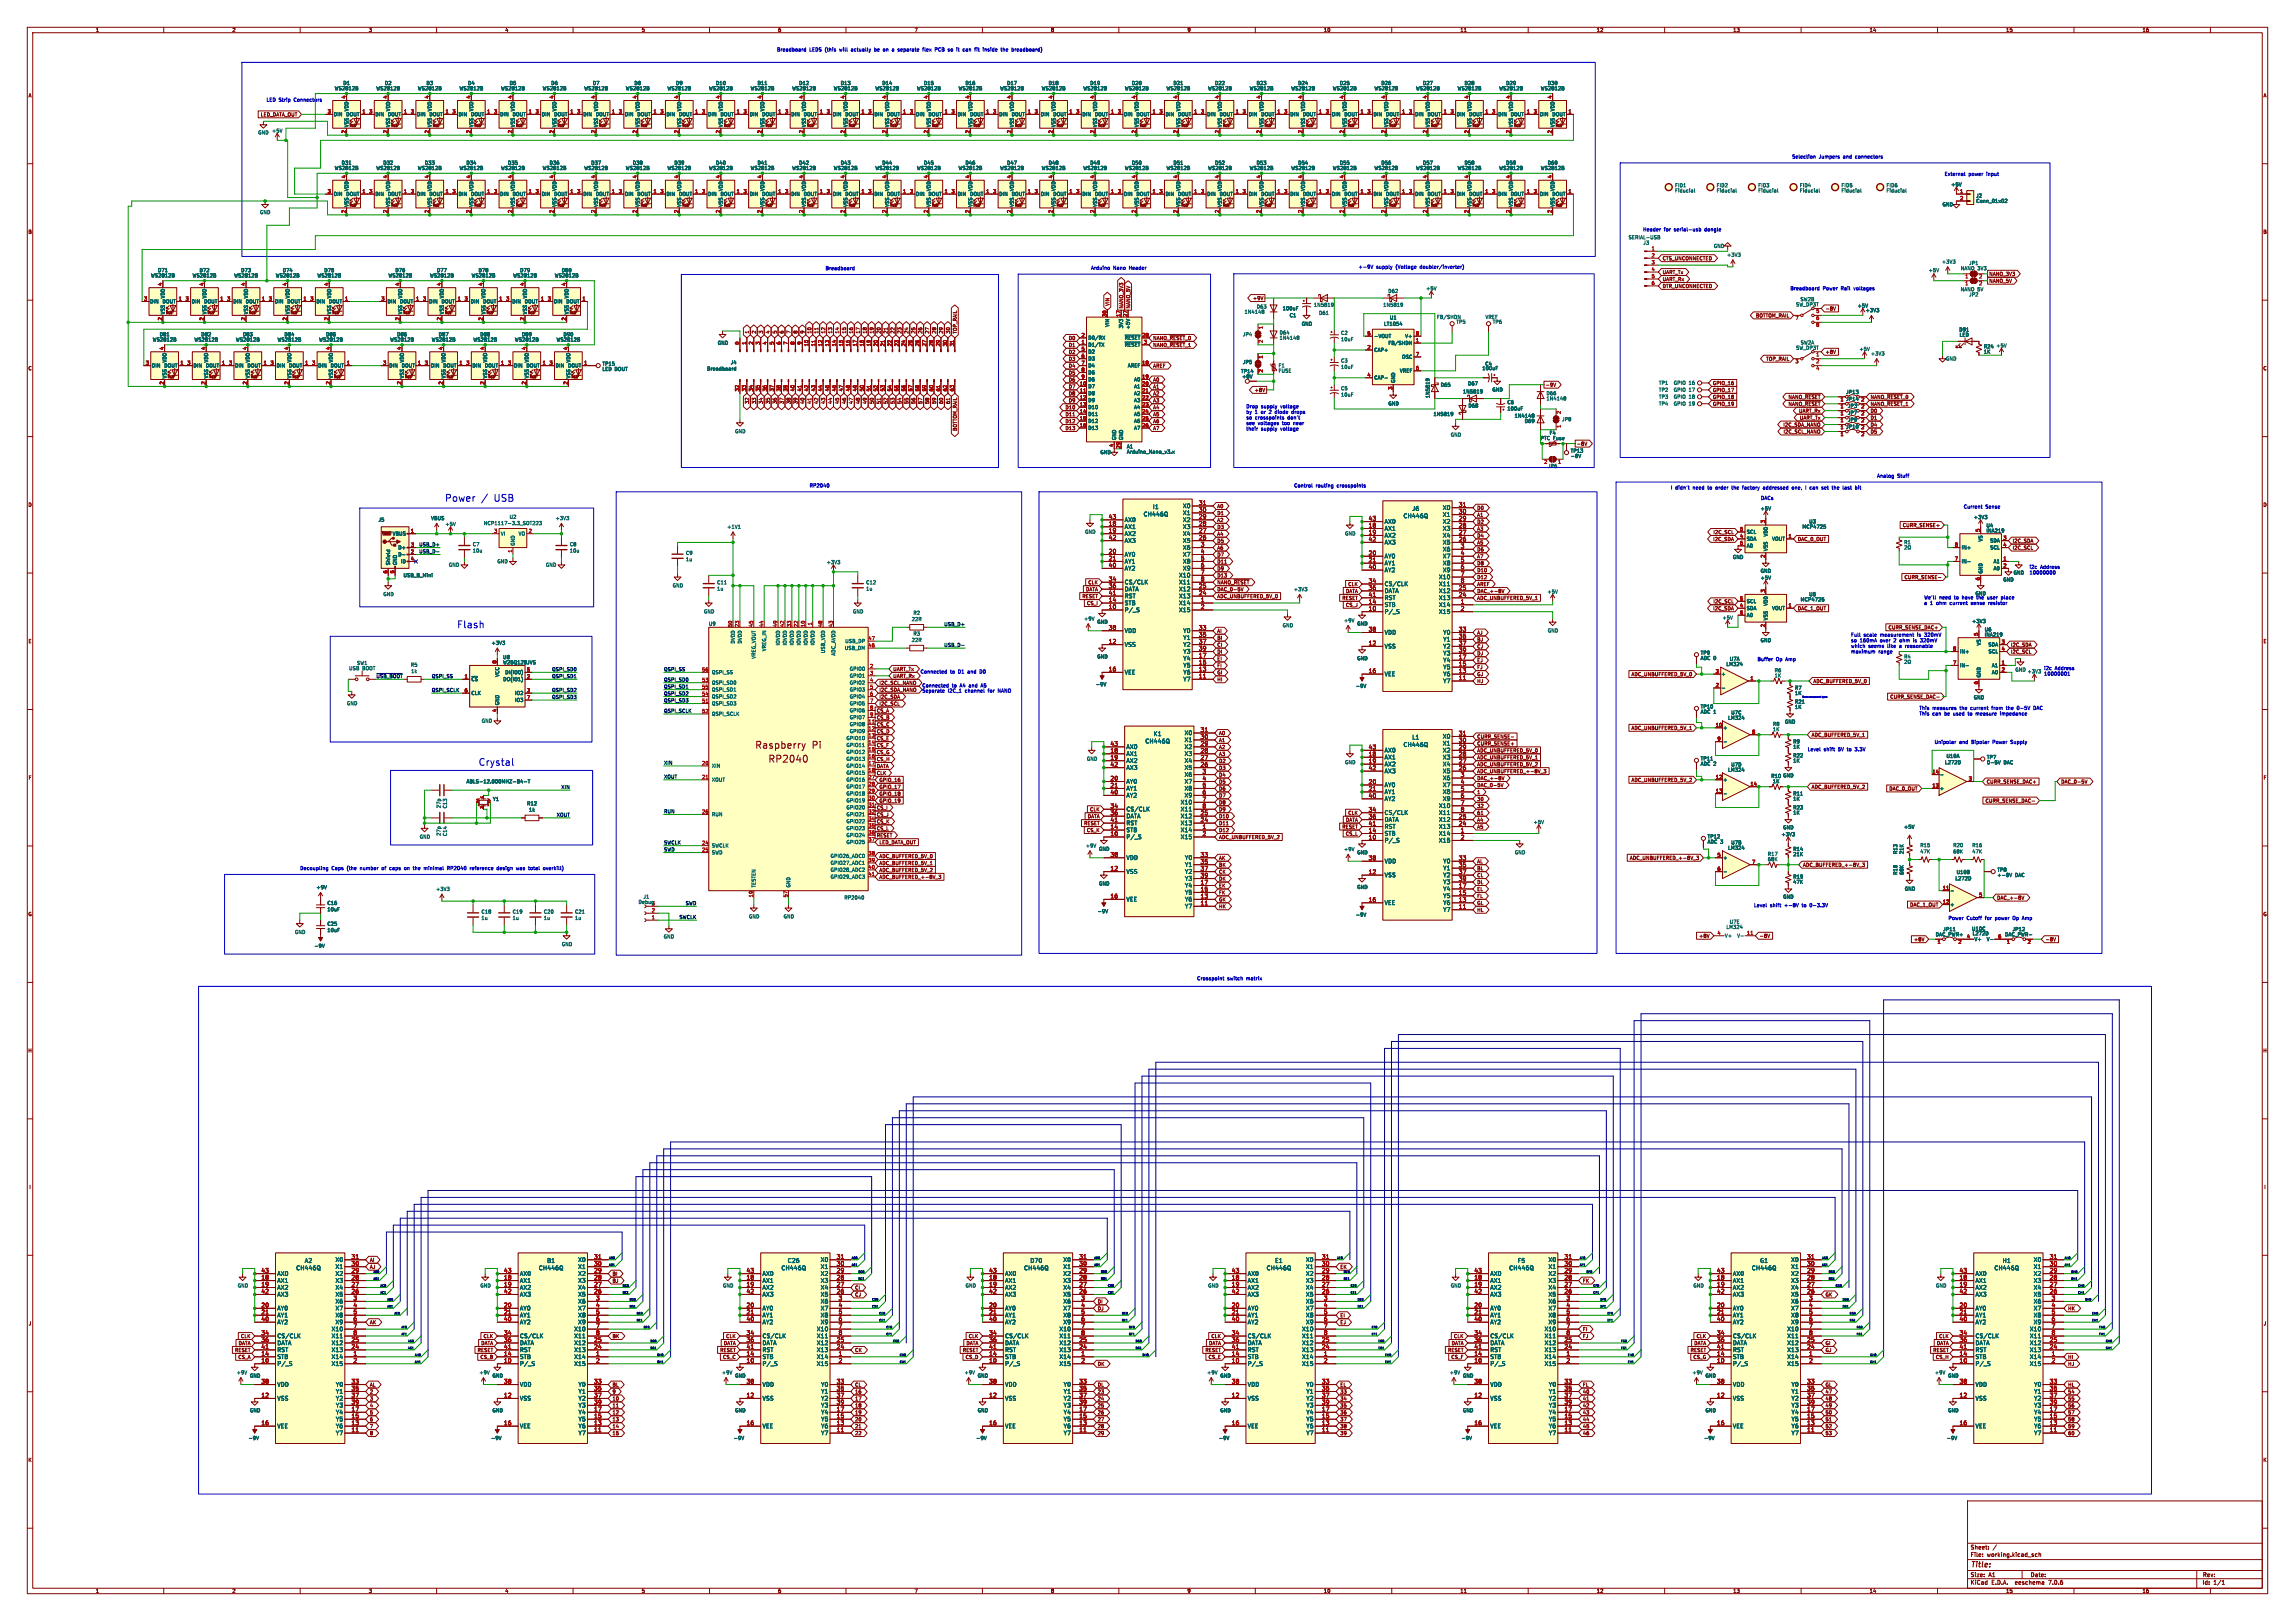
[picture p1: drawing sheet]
<svg xmlns="http://www.w3.org/2000/svg" width="841mm" height="594mm" viewBox="0 0 841 594" stroke-linecap="round" stroke-linejoin="round" font-family="sans-serif">
<defs><g id="words">
<g font-size="3.5" fill="#0000c2">
<text x="162.9" y="184">Power</text>
<text x="180.6" y="184">USB</text>
<text x="167.4" y="230.4">Flash</text>
<text x="175.3" y="280.8">Crystal</text>
</g>
<g font-size="3.5" fill="#840000">
<text x="276.5" y="274.8">Raspberry</text>
<text x="297.6" y="274.8">Pi</text>
<text x="281.3" y="279.9">RP2040</text>
</g>
<text font-size="2.8" fill="#840000" x="722" y="574.9">Title:</text>
<g font-size="2.1" fill="#a90000">
<text x="439.2" y="185.2">31</text>
<text x="534.4" y="185.8">31</text>
<text x="406.2" y="190.2">43</text>
<text x="439.2" y="190.2">29</text>
<text x="439.2" y="187.7">30</text>
<text x="501.4" y="190.9">43</text>
<text x="534.4" y="190.9">29</text>
<text x="534.4" y="188.3">30</text>
<text x="406.2" y="192.8">18</text>
<text x="406.2" y="195.3">19</text>
<text x="406.2" y="197.9">42</text>
<text x="439.2" y="197.9">26</text>
<text x="439.2" y="195.3">27</text>
<text x="439.2" y="192.8">28</text>
<text x="501.4" y="193.4">18</text>
<text x="501.4" y="196">19</text>
<text x="534.4" y="196">27</text>
<text x="534.4" y="193.4">28</text>
<text x="406.2" y="202.9">20</text>
<text x="439.9" y="200.4">3</text>
<text x="439.9" y="202.9">4</text>
<text x="501.4" y="203.6">20</text>
<text x="501.4" y="198.5">42</text>
<text x="534.4" y="198.5">26</text>
<text x="535.1" y="201">3</text>
<text x="535.1" y="203.6">4</text>
<text x="406.2" y="205.5">21</text>
<text x="406.2" y="208">40</text>
<text x="439.9" y="205.5">5</text>
<text x="439.9" y="208">6</text>
<text x="501.4" y="206.1">21</text>
<text x="501.4" y="208.7">40</text>
<text x="535.1" y="206.1">5</text>
<text x="535.1" y="208.7">6</text>
<text x="406.2" y="213.1">34</text>
<text x="406.2" y="215.6">36</text>
<text x="439.2" y="215.6">25</text>
<text x="439.9" y="210.6">7</text>
<text x="439.9" y="213.1">8</text>
<text x="501.4" y="213.7">34</text>
<text x="535.1" y="211.2">7</text>
<text x="535.1" y="213.7">8</text>
<text x="406.2" y="220.7">14</text>
<text x="406.2" y="218.2">41</text>
<text x="439.2" y="218.2">24</text>
<text x="439.9" y="220.7">1</text>
<text x="501.4" y="221.4">14</text>
<text x="501.4" y="216.3">36</text>
<text x="501.4" y="218.8">41</text>
<text x="534.4" y="218.8">24</text>
<text x="534.4" y="216.3">25</text>
<text x="535.1" y="221.4">1</text>
<text x="406.2" y="223.3">10</text>
<text x="439.9" y="223.3">2</text>
<text x="501.4" y="223.9">10</text>
<text x="535.1" y="223.9">2</text>
<text x="406.2" y="230.9">38</text>
<text x="439.2" y="230.9">33</text>
<text x="439.2" y="233.4">35</text>
<text x="501.4" y="231.5">38</text>
<text x="534.4" y="231.5">33</text>
<text x="406.2" y="236">12</text>
<text x="439.2" y="236">37</text>
<text x="439.2" y="238.5">39</text>
<text x="501.4" y="236.6">12</text>
<text x="534.4" y="234.1">35</text>
<text x="534.4" y="236.6">37</text>
<text x="534.4" y="239.1">39</text>
<text x="439.2" y="243.6">15</text>
<text x="439.2" y="241">17</text>
<text x="534.4" y="244.2">15</text>
<text x="534.4" y="241.7">17</text>
<text x="406.2" y="246.1">16</text>
<text x="439.2" y="248.7">11</text>
<text x="439.2" y="246.1">13</text>
<text x="501.4" y="246.8">16</text>
<text x="534.4" y="249.3">11</text>
<text x="534.4" y="246.8">13</text>
<text x="439.8" y="268.4">31</text>
<text x="534.4" y="269.6">31</text>
<text x="406.8" y="276">18</text>
<text x="406.8" y="273.4">43</text>
<text x="439.8" y="276">28</text>
<text x="439.8" y="273.4">29</text>
<text x="439.8" y="270.9">30</text>
<text x="501.4" y="274.7">43</text>
<text x="534.4" y="274.7">29</text>
<text x="534.4" y="272.2">30</text>
<text x="406.8" y="278.5">19</text>
<text x="406.8" y="281.1">42</text>
<text x="439.8" y="281.1">26</text>
<text x="439.8" y="278.5">27</text>
<text x="501.4" y="277.2">18</text>
<text x="501.4" y="279.8">19</text>
<text x="534.4" y="279.8">27</text>
<text x="534.4" y="277.2">28</text>
<text x="406.8" y="286.1">20</text>
<text x="440.5" y="283.6">3</text>
<text x="440.5" y="286.1">4</text>
<text x="501.4" y="287.4">20</text>
<text x="501.4" y="282.3">42</text>
<text x="534.4" y="282.3">26</text>
<text x="535.1" y="284.9">3</text>
<text x="535.1" y="287.4">4</text>
<text x="406.8" y="288.7">21</text>
<text x="406.8" y="291.2">40</text>
<text x="440.5" y="288.7">5</text>
<text x="440.5" y="291.2">6</text>
<text x="440.5" y="293.8">7</text>
<text x="501.4" y="289.9">21</text>
<text x="501.4" y="292.5">40</text>
<text x="535.1" y="289.9">5</text>
<text x="535.1" y="292.5">6</text>
<text x="406.8" y="296.3">34</text>
<text x="406.8" y="298.8">36</text>
<text x="439.8" y="298.8">25</text>
<text x="440.5" y="296.3">8</text>
<text x="501.4" y="297.6">34</text>
<text x="535.1" y="295">7</text>
<text x="535.1" y="297.6">8</text>
<text x="406.8" y="303.9">14</text>
<text x="406.8" y="301.4">41</text>
<text x="439.8" y="301.4">24</text>
<text x="440.5" y="303.9">1</text>
<text x="501.4" y="305.2">14</text>
<text x="501.4" y="300.1">36</text>
<text x="501.4" y="302.6">41</text>
<text x="534.4" y="302.6">24</text>
<text x="534.4" y="300.1">25</text>
<text x="535.1" y="305.2">1</text>
<text x="406.8" y="306.5">10</text>
<text x="440.5" y="306.5">2</text>
<text x="501.4" y="307.7">10</text>
<text x="535.1" y="307.7">2</text>
<text x="406.8" y="314.1">38</text>
<text x="439.8" y="314.1">33</text>
<text x="439.8" y="316.6">35</text>
<text x="501.4" y="315.3">38</text>
<text x="534.4" y="315.3">33</text>
<text x="534.4" y="317.9">35</text>
<text x="406.8" y="319.2">12</text>
<text x="439.8" y="319.2">37</text>
<text x="439.8" y="321.7">39</text>
<text x="501.4" y="320.4">12</text>
<text x="534.4" y="320.4">37</text>
<text x="534.4" y="323">39</text>
<text x="406.8" y="329.3">16</text>
<text x="439.8" y="329.3">13</text>
<text x="439.8" y="326.8">15</text>
<text x="439.8" y="324.2">17</text>
<text x="534.4" y="328">15</text>
<text x="534.4" y="325.5">17</text>
<text x="439.8" y="331.9">11</text>
<text x="501.4" y="330.6">16</text>
<text x="534.4" y="333.1">11</text>
<text x="534.4" y="330.6">13</text>
<text x="128.7" y="461.4">31</text>
<text x="217.6" y="461.4">31</text>
<text x="306.5" y="461.4">31</text>
<text x="395.4" y="461.4">31</text>
<text x="484.3" y="461.4">31</text>
<text x="573.2" y="461.4">31</text>
<text x="662.1" y="461.4">31</text>
<text x="751" y="461.4">31</text>
<text x="95.6" y="466.5">43</text>
<text x="128.7" y="466.5">29</text>
<text x="128.7" y="463.9">30</text>
<text x="184.5" y="466.5">43</text>
<text x="217.6" y="466.5">29</text>
<text x="217.6" y="463.9">30</text>
<text x="273.4" y="466.5">43</text>
<text x="306.5" y="466.5">29</text>
<text x="306.5" y="463.9">30</text>
<text x="362.3" y="466.5">43</text>
<text x="395.4" y="466.5">29</text>
<text x="395.4" y="463.9">30</text>
<text x="451.2" y="466.5">43</text>
<text x="484.3" y="466.5">29</text>
<text x="484.3" y="463.9">30</text>
<text x="540.1" y="466.5">43</text>
<text x="573.2" y="466.5">29</text>
<text x="573.2" y="463.9">30</text>
<text x="629" y="466.5">43</text>
<text x="662.1" y="466.5">29</text>
<text x="662.1" y="463.9">30</text>
<text x="717.9" y="466.5">43</text>
<text x="751" y="466.5">29</text>
<text x="751" y="463.9">30</text>
<text x="95.6" y="469">18</text>
<text x="95.6" y="471.6">19</text>
<text x="128.7" y="471.6">27</text>
<text x="128.7" y="469">28</text>
<text x="184.5" y="469">18</text>
<text x="184.5" y="471.6">19</text>
<text x="217.6" y="471.6">27</text>
<text x="217.6" y="469">28</text>
<text x="273.4" y="469">18</text>
<text x="273.4" y="471.6">19</text>
<text x="306.5" y="471.6">27</text>
<text x="306.5" y="469">28</text>
<text x="362.3" y="469">18</text>
<text x="362.3" y="471.6">19</text>
<text x="395.4" y="471.6">27</text>
<text x="395.4" y="469">28</text>
<text x="451.2" y="469">18</text>
<text x="451.2" y="471.6">19</text>
<text x="484.3" y="471.6">27</text>
<text x="484.3" y="469">28</text>
<text x="540.1" y="469">18</text>
<text x="540.1" y="471.6">19</text>
<text x="573.2" y="471.6">27</text>
<text x="573.2" y="469">28</text>
<text x="629" y="469">18</text>
<text x="629" y="471.6">19</text>
<text x="662.1" y="471.6">27</text>
<text x="662.1" y="469">28</text>
<text x="717.9" y="469">18</text>
<text x="717.9" y="471.6">19</text>
<text x="751" y="471.6">27</text>
<text x="751" y="469">28</text>
<text x="95.6" y="479.2">20</text>
<text x="95.6" y="474.1">42</text>
<text x="128.7" y="474.1">26</text>
<text x="129.4" y="476.6">3</text>
<text x="129.4" y="479.2">4</text>
<text x="184.5" y="479.2">20</text>
<text x="184.5" y="474.1">42</text>
<text x="217.6" y="474.1">26</text>
<text x="218.3" y="476.6">3</text>
<text x="218.3" y="479.2">4</text>
<text x="273.4" y="479.2">20</text>
<text x="273.4" y="474.1">42</text>
<text x="306.5" y="474.1">26</text>
<text x="307.2" y="476.6">3</text>
<text x="307.2" y="479.2">4</text>
<text x="362.3" y="479.2">20</text>
<text x="362.3" y="474.1">42</text>
<text x="395.4" y="474.1">26</text>
<text x="396.1" y="476.6">3</text>
<text x="396.1" y="479.2">4</text>
<text x="451.2" y="479.2">20</text>
<text x="451.2" y="474.1">42</text>
<text x="484.3" y="474.1">26</text>
<text x="485" y="476.6">3</text>
<text x="485" y="479.2">4</text>
<text x="540.1" y="479.2">20</text>
<text x="540.1" y="474.1">42</text>
<text x="573.2" y="474.1">26</text>
<text x="573.9" y="476.6">3</text>
<text x="573.9" y="479.2">4</text>
<text x="629" y="479.2">20</text>
<text x="629" y="474.1">42</text>
<text x="662.1" y="474.1">26</text>
<text x="662.8" y="476.6">3</text>
<text x="662.8" y="479.2">4</text>
<text x="717.9" y="479.2">20</text>
<text x="717.9" y="474.1">42</text>
<text x="751" y="474.1">26</text>
<text x="751.7" y="476.6">3</text>
<text x="751.7" y="479.2">4</text>
<text x="95.6" y="481.7">21</text>
<text x="95.6" y="484.3">40</text>
<text x="129.4" y="481.7">5</text>
<text x="129.4" y="484.3">6</text>
<text x="184.5" y="481.7">21</text>
<text x="184.5" y="484.3">40</text>
<text x="218.3" y="481.7">5</text>
<text x="218.3" y="484.3">6</text>
<text x="273.4" y="481.7">21</text>
<text x="273.4" y="484.3">40</text>
<text x="307.2" y="481.7">5</text>
<text x="307.2" y="484.3">6</text>
<text x="362.3" y="481.7">21</text>
<text x="362.3" y="484.3">40</text>
<text x="396.1" y="481.7">5</text>
<text x="396.1" y="484.3">6</text>
<text x="451.2" y="481.7">21</text>
<text x="451.2" y="484.3">40</text>
<text x="485" y="481.7">5</text>
<text x="485" y="484.3">6</text>
<text x="540.1" y="481.7">21</text>
<text x="540.1" y="484.3">40</text>
<text x="573.9" y="481.7">5</text>
<text x="573.9" y="484.3">6</text>
<text x="629" y="481.7">21</text>
<text x="629" y="484.3">40</text>
<text x="662.8" y="481.7">5</text>
<text x="662.8" y="484.3">6</text>
<text x="717.9" y="481.7">21</text>
<text x="717.9" y="484.3">40</text>
<text x="751.7" y="481.7">5</text>
<text x="751.7" y="484.3">6</text>
<text x="95.6" y="489.3">34</text>
<text x="95.6" y="491.9">36</text>
<text x="128.7" y="491.9">25</text>
<text x="129.4" y="486.8">7</text>
<text x="129.4" y="489.3">8</text>
<text x="184.5" y="489.3">34</text>
<text x="184.5" y="491.9">36</text>
<text x="217.6" y="491.9">25</text>
<text x="218.3" y="486.8">7</text>
<text x="218.3" y="489.3">8</text>
<text x="273.4" y="489.3">34</text>
<text x="273.4" y="491.9">36</text>
<text x="306.5" y="491.9">25</text>
<text x="307.2" y="486.8">7</text>
<text x="307.2" y="489.3">8</text>
<text x="362.3" y="489.3">34</text>
<text x="362.3" y="491.9">36</text>
<text x="395.4" y="491.9">25</text>
<text x="396.1" y="486.8">7</text>
<text x="396.1" y="489.3">8</text>
<text x="451.2" y="489.3">34</text>
<text x="451.2" y="491.9">36</text>
<text x="484.3" y="491.9">25</text>
<text x="485" y="486.8">7</text>
<text x="485" y="489.3">8</text>
<text x="540.1" y="489.3">34</text>
<text x="540.1" y="491.9">36</text>
<text x="573.2" y="491.9">25</text>
<text x="573.9" y="486.8">7</text>
<text x="573.9" y="489.3">8</text>
<text x="629" y="489.3">34</text>
<text x="629" y="491.9">36</text>
<text x="662.1" y="491.9">25</text>
<text x="662.8" y="486.8">7</text>
<text x="662.8" y="489.3">8</text>
<text x="717.9" y="489.3">34</text>
<text x="717.9" y="491.9">36</text>
<text x="751" y="491.9">25</text>
<text x="751.7" y="486.8">7</text>
<text x="751.7" y="489.3">8</text>
<text x="95.6" y="497">14</text>
<text x="95.6" y="494.4">41</text>
<text x="128.7" y="494.4">24</text>
<text x="129.4" y="497">1</text>
<text x="184.5" y="497">14</text>
<text x="184.5" y="494.4">41</text>
<text x="217.6" y="494.4">24</text>
<text x="218.3" y="497">1</text>
<text x="273.4" y="497">14</text>
<text x="273.4" y="494.4">41</text>
<text x="306.5" y="494.4">24</text>
<text x="307.2" y="497">1</text>
<text x="362.3" y="497">14</text>
<text x="362.3" y="494.4">41</text>
<text x="395.4" y="494.4">24</text>
<text x="396.1" y="497">1</text>
<text x="451.2" y="497">14</text>
<text x="451.2" y="494.4">41</text>
<text x="484.3" y="494.4">24</text>
<text x="485" y="497">1</text>
<text x="540.1" y="497">14</text>
<text x="540.1" y="494.4">41</text>
<text x="573.2" y="494.4">24</text>
<text x="573.9" y="497">1</text>
<text x="629" y="497">14</text>
<text x="629" y="494.4">41</text>
<text x="662.1" y="494.4">24</text>
<text x="662.8" y="497">1</text>
<text x="717.9" y="497">14</text>
<text x="717.9" y="494.4">41</text>
<text x="751" y="494.4">24</text>
<text x="751.7" y="497">1</text>
<text x="95.6" y="499.5">10</text>
<text x="129.4" y="499.5">2</text>
<text x="184.5" y="499.5">10</text>
<text x="218.3" y="499.5">2</text>
<text x="273.4" y="499.5">10</text>
<text x="307.2" y="499.5">2</text>
<text x="362.3" y="499.5">10</text>
<text x="396.1" y="499.5">2</text>
<text x="451.2" y="499.5">10</text>
<text x="485" y="499.5">2</text>
<text x="540.1" y="499.5">10</text>
<text x="573.9" y="499.5">2</text>
<text x="629" y="499.5">10</text>
<text x="662.8" y="499.5">2</text>
<text x="717.9" y="499.5">10</text>
<text x="751.7" y="499.5">2</text>
<text x="95.6" y="507.1">38</text>
<text x="128.7" y="507.1">33</text>
<text x="128.7" y="509.7">35</text>
<text x="184.5" y="507.1">38</text>
<text x="217.6" y="507.1">33</text>
<text x="217.6" y="509.7">35</text>
<text x="273.4" y="507.1">38</text>
<text x="306.5" y="507.1">33</text>
<text x="306.5" y="509.7">35</text>
<text x="362.3" y="507.1">38</text>
<text x="395.4" y="507.1">33</text>
<text x="395.4" y="509.7">35</text>
<text x="451.2" y="507.1">38</text>
<text x="484.3" y="507.1">33</text>
<text x="484.3" y="509.7">35</text>
<text x="540.1" y="507.1">38</text>
<text x="573.2" y="507.1">33</text>
<text x="573.2" y="509.7">35</text>
<text x="629" y="507.1">38</text>
<text x="662.1" y="507.1">33</text>
<text x="662.1" y="509.7">35</text>
<text x="717.9" y="507.1">38</text>
<text x="751" y="507.1">33</text>
<text x="751" y="509.7">35</text>
<text x="95.6" y="512.2">12</text>
<text x="128.7" y="512.2">37</text>
<text x="128.7" y="514.7">39</text>
<text x="184.5" y="512.2">12</text>
<text x="217.6" y="512.2">37</text>
<text x="217.6" y="514.7">39</text>
<text x="273.4" y="512.2">12</text>
<text x="306.5" y="512.2">37</text>
<text x="306.5" y="514.7">39</text>
<text x="362.3" y="512.2">12</text>
<text x="395.4" y="512.2">37</text>
<text x="395.4" y="514.7">39</text>
<text x="451.2" y="512.2">12</text>
<text x="484.3" y="512.2">37</text>
<text x="484.3" y="514.7">39</text>
<text x="540.1" y="512.2">12</text>
<text x="573.2" y="512.2">37</text>
<text x="573.2" y="514.7">39</text>
<text x="629" y="512.2">12</text>
<text x="662.1" y="512.2">37</text>
<text x="662.1" y="514.7">39</text>
<text x="717.9" y="512.2">12</text>
<text x="751" y="512.2">37</text>
<text x="751" y="514.7">39</text>
<text x="128.7" y="519.8">15</text>
<text x="128.7" y="517.3">17</text>
<text x="217.6" y="519.8">15</text>
<text x="217.6" y="517.3">17</text>
<text x="306.5" y="519.8">15</text>
<text x="306.5" y="517.3">17</text>
<text x="395.4" y="519.8">15</text>
<text x="395.4" y="517.3">17</text>
<text x="484.3" y="519.8">15</text>
<text x="484.3" y="517.3">17</text>
<text x="573.2" y="519.8">15</text>
<text x="573.2" y="517.3">17</text>
<text x="662.1" y="519.8">15</text>
<text x="662.1" y="517.3">17</text>
<text x="751" y="519.8">15</text>
<text x="751" y="517.3">17</text>
<text x="95.6" y="522.4">16</text>
<text x="128.7" y="524.9">11</text>
<text x="128.7" y="522.4">13</text>
<text x="184.5" y="522.4">16</text>
<text x="217.6" y="524.9">11</text>
<text x="217.6" y="522.4">13</text>
<text x="273.4" y="522.4">16</text>
<text x="306.5" y="524.9">11</text>
<text x="306.5" y="522.4">13</text>
<text x="362.3" y="522.4">16</text>
<text x="395.4" y="524.9">11</text>
<text x="395.4" y="522.4">13</text>
<text x="451.2" y="522.4">16</text>
<text x="484.3" y="524.9">11</text>
<text x="484.3" y="522.4">13</text>
<text x="540.1" y="522.4">16</text>
<text x="573.2" y="524.9">11</text>
<text x="573.2" y="522.4">13</text>
<text x="629" y="522.4">16</text>
<text x="662.1" y="524.9">11</text>
<text x="662.1" y="522.4">13</text>
<text x="717.9" y="522.4">16</text>
<text x="751" y="524.9">11</text>
<text x="751" y="522.4">13</text>
</g>
<g font-size="2.1" fill="#006464">
<text x="412" y="191.5">AX0</text>
<text x="418.9" y="189.4">CH446Q</text>
<text x="422.2" y="187">I1</text>
<text x="433.4" y="191.5">X2</text>
<text x="433.4" y="188.9">X1</text>
<text x="433.4" y="186.4">X0</text>
<text x="514.2" y="190.1">CH446Q</text>
<text x="517.2" y="187.6">J6</text>
<text x="528.6" y="189.6">X1</text>
<text x="528.6" y="187">X0</text>
<text x="412" y="194">AX1</text>
<text x="412" y="196.6">AX2</text>
<text x="433.4" y="196.6">X4</text>
<text x="433.4" y="194">X3</text>
<text x="507.2" y="194.7">AX1</text>
<text x="507.2" y="197.2">AX2</text>
<text x="507.2" y="192.1">AX0</text>
<text x="528.6" y="197.2">X4</text>
<text x="528.6" y="194.7">X3</text>
<text x="528.6" y="192.1">X2</text>
<text x="412" y="199.1">AX3</text>
<text x="433.4" y="199.1">X5</text>
<text x="433.4" y="201.6">X6</text>
<text x="507.2" y="199.7">AX3</text>
<text x="528.6" y="199.7">X5</text>
<text x="528.6" y="202.3">X6</text>
<text x="412" y="204.2">AY0</text>
<text x="412" y="206.7">AY1</text>
<text x="412" y="209.3">AY2</text>
<text x="433.4" y="204.2">X7</text>
<text x="433.4" y="206.7">X8</text>
<text x="433.4" y="209.3">X9</text>
<text x="507.2" y="204.8">AY0</text>
<text x="507.2" y="207.4">AY1</text>
<text x="507.2" y="209.9">AY2</text>
<text x="528.6" y="204.8">X7</text>
<text x="528.6" y="207.4">X8</text>
<text x="528.6" y="209.9">X9</text>
<text x="412" y="214.3">CS/CLK</text>
<text x="431.9" y="211.8">X10</text>
<text x="431.9" y="214.3">X11</text>
<text x="507.2" y="215">CS/CLK</text>
<text x="527.2" y="212.4">X10</text>
<text x="527.2" y="215">X11</text>
<text x="412" y="222">STB</text>
<text x="412" y="216.9">DATA</text>
<text x="412" y="219.4">RST</text>
<text x="431.9" y="222">X14</text>
<text x="431.9" y="219.4">X13</text>
<text x="431.9" y="216.9">X12</text>
<text x="507.2" y="217.5">DATA</text>
<text x="507.2" y="220.1">RST</text>
<text x="527.2" y="220.1">X13</text>
<text x="527.2" y="217.5">X12</text>
<text x="412" y="224.5">P/_S</text>
<text x="431.9" y="224.5">X15</text>
<text x="507.2" y="225.1">P/_S</text>
<text x="507.2" y="222.6">STB</text>
<text x="527.2" y="222.6">X14</text>
<text x="527.2" y="225.1">X15</text>
<text x="412" y="232.1">VDD</text>
<text x="433.5" y="232.1">Y0</text>
<text x="507.2" y="232.8">VDD</text>
<text x="528.8" y="232.8">Y0</text>
<text x="412" y="237.2">VSS</text>
<text x="433.5" y="234.7">Y1</text>
<text x="433.5" y="237.2">Y2</text>
<text x="433.5" y="239.7">Y3</text>
<text x="507.2" y="237.8">VSS</text>
<text x="528.8" y="235.3">Y1</text>
<text x="528.8" y="237.8">Y2</text>
<text x="433.5" y="244.8">Y5</text>
<text x="433.5" y="242.3">Y4</text>
<text x="528.8" y="245.5">Y5</text>
<text x="528.8" y="242.9">Y4</text>
<text x="528.8" y="240.4">Y3</text>
<text x="412" y="247.4">VEE</text>
<text x="433.5" y="249.9">Y7</text>
<text x="433.5" y="247.4">Y6</text>
<text x="507.2" y="248">VEE</text>
<text x="528.8" y="250.5">Y7</text>
<text x="528.8" y="248">Y6</text>
<text x="434" y="269.6">X0</text>
<text x="412.6" y="274.7">AX0</text>
<text x="419.6" y="272.6">CH446Q</text>
<text x="422.4" y="270.2">K1</text>
<text x="434" y="274.7">X2</text>
<text x="434" y="272.1">X1</text>
<text x="507.2" y="275.9">AX0</text>
<text x="514.2" y="273.9">CH446Q</text>
<text x="517.1" y="271.4">L1</text>
<text x="528.6" y="275.9">X2</text>
<text x="528.6" y="273.4">X1</text>
<text x="528.6" y="270.9">X0</text>
<text x="412.6" y="277.2">AX1</text>
<text x="412.6" y="279.7">AX2</text>
<text x="434" y="279.7">X4</text>
<text x="434" y="277.2">X3</text>
<text x="507.2" y="278.5">AX1</text>
<text x="507.2" y="281">AX2</text>
<text x="528.6" y="281">X4</text>
<text x="528.6" y="278.5">X3</text>
<text x="412.6" y="287.4">AY0</text>
<text x="412.6" y="282.3">AX3</text>
<text x="434" y="282.3">X5</text>
<text x="434" y="284.8">X6</text>
<text x="434" y="287.4">X7</text>
<text x="507.2" y="283.6">AX3</text>
<text x="528.6" y="283.6">X5</text>
<text x="528.6" y="286.1">X6</text>
<text x="412.6" y="289.9">AY1</text>
<text x="412.6" y="292.4">AY2</text>
<text x="434" y="289.9">X8</text>
<text x="434" y="292.4">X9</text>
<text x="507.2" y="288.6">AY0</text>
<text x="507.2" y="291.2">AY1</text>
<text x="507.2" y="293.7">AY2</text>
<text x="528.6" y="288.6">X7</text>
<text x="528.6" y="291.2">X8</text>
<text x="528.6" y="293.7">X9</text>
<text x="412.6" y="297.5">CS/CLK</text>
<text x="432.6" y="295">X10</text>
<text x="432.6" y="297.5">X11</text>
<text x="507.2" y="298.8">CS/CLK</text>
<text x="527.2" y="296.3">X10</text>
<text x="527.2" y="298.8">X11</text>
<text x="412.6" y="305.1">STB</text>
<text x="412.6" y="300.1">DATA</text>
<text x="412.6" y="302.6">RST</text>
<text x="432.6" y="305.1">X14</text>
<text x="432.6" y="302.6">X13</text>
<text x="432.6" y="300.1">X12</text>
<text x="507.2" y="301.3">DATA</text>
<text x="507.2" y="303.9">RST</text>
<text x="527.2" y="303.9">X13</text>
<text x="527.2" y="301.3">X12</text>
<text x="412.6" y="307.7">P/_S</text>
<text x="432.6" y="307.7">X15</text>
<text x="507.2" y="309">P/_S</text>
<text x="507.2" y="306.4">STB</text>
<text x="527.2" y="306.4">X14</text>
<text x="527.2" y="309">X15</text>
<text x="412.6" y="315.3">VDD</text>
<text x="434.1" y="315.3">Y0</text>
<text x="434.1" y="317.8">Y1</text>
<text x="507.2" y="316.6">VDD</text>
<text x="528.8" y="316.6">Y0</text>
<text x="412.6" y="320.4">VSS</text>
<text x="434.1" y="320.4">Y2</text>
<text x="434.1" y="322.9">Y3</text>
<text x="507.2" y="321.7">VSS</text>
<text x="528.8" y="319.1">Y1</text>
<text x="528.8" y="321.7">Y2</text>
<text x="434.1" y="328">Y5</text>
<text x="434.1" y="325.5">Y4</text>
<text x="528.8" y="329.3">Y5</text>
<text x="528.8" y="326.7">Y4</text>
<text x="528.8" y="324.2">Y3</text>
<text x="412.6" y="330.5">VEE</text>
<text x="434.1" y="333.1">Y7</text>
<text x="434.1" y="330.5">Y6</text>
<text x="507.2" y="331.8">VEE</text>
<text x="528.8" y="334.4">Y7</text>
<text x="528.8" y="331.8">Y6</text>
<text x="101.5" y="467.7">AX0</text>
<text x="108.4" y="465.7">CH446Q</text>
<text x="111.3" y="463.2">A2</text>
<text x="122.8" y="467.7">X2</text>
<text x="122.8" y="465.2">X1</text>
<text x="122.8" y="462.6">X0</text>
<text x="190.4" y="467.7">AX0</text>
<text x="197.3" y="465.7">CH446Q</text>
<text x="200.1" y="463.2">B1</text>
<text x="211.7" y="467.7">X2</text>
<text x="211.7" y="465.2">X1</text>
<text x="211.7" y="462.6">X0</text>
<text x="279.3" y="467.7">AX0</text>
<text x="286.2" y="465.7">CH446Q</text>
<text x="288.3" y="463.2">C26</text>
<text x="300.6" y="467.7">X2</text>
<text x="300.6" y="465.2">X1</text>
<text x="300.6" y="462.6">X0</text>
<text x="368.2" y="467.7">AX0</text>
<text x="375.1" y="465.7">CH446Q</text>
<text x="377.2" y="463.2">D70</text>
<text x="389.5" y="467.7">X2</text>
<text x="389.5" y="465.2">X1</text>
<text x="389.5" y="462.6">X0</text>
<text x="457.1" y="467.7">AX0</text>
<text x="464" y="465.7">CH446Q</text>
<text x="466.9" y="463.2">E1</text>
<text x="478.4" y="467.7">X2</text>
<text x="478.4" y="465.2">X1</text>
<text x="478.4" y="462.6">X0</text>
<text x="546" y="467.7">AX0</text>
<text x="552.9" y="465.7">CH446Q</text>
<text x="555.8" y="463.2">F5</text>
<text x="567.3" y="467.7">X2</text>
<text x="567.3" y="465.2">X1</text>
<text x="567.3" y="462.6">X0</text>
<text x="634.9" y="467.7">AX0</text>
<text x="641.8" y="465.7">CH446Q</text>
<text x="644.6" y="463.2">G1</text>
<text x="656.2" y="467.7">X2</text>
<text x="656.2" y="465.2">X1</text>
<text x="656.2" y="462.6">X0</text>
<text x="723.8" y="467.7">AX0</text>
<text x="730.7" y="465.7">CH446Q</text>
<text x="733.5" y="463.2">H1</text>
<text x="745.1" y="467.7">X2</text>
<text x="745.1" y="465.2">X1</text>
<text x="745.1" y="462.6">X0</text>
<text x="101.5" y="470.2">AX1</text>
<text x="101.5" y="472.8">AX2</text>
<text x="122.8" y="472.8">X4</text>
<text x="122.8" y="470.2">X3</text>
<text x="190.4" y="470.2">AX1</text>
<text x="190.4" y="472.8">AX2</text>
<text x="211.7" y="472.8">X4</text>
<text x="211.7" y="470.2">X3</text>
<text x="279.3" y="470.2">AX1</text>
<text x="279.3" y="472.8">AX2</text>
<text x="300.6" y="472.8">X4</text>
<text x="300.6" y="470.2">X3</text>
<text x="368.2" y="470.2">AX1</text>
<text x="368.2" y="472.8">AX2</text>
<text x="389.5" y="472.8">X4</text>
<text x="389.5" y="470.2">X3</text>
<text x="457.1" y="470.2">AX1</text>
<text x="457.1" y="472.8">AX2</text>
<text x="478.4" y="472.8">X4</text>
<text x="478.4" y="470.2">X3</text>
<text x="546" y="470.2">AX1</text>
<text x="546" y="472.8">AX2</text>
<text x="567.3" y="472.8">X4</text>
<text x="567.3" y="470.2">X3</text>
<text x="634.9" y="470.2">AX1</text>
<text x="634.9" y="472.8">AX2</text>
<text x="656.2" y="472.8">X4</text>
<text x="656.2" y="470.2">X3</text>
<text x="723.8" y="470.2">AX1</text>
<text x="723.8" y="472.8">AX2</text>
<text x="745.1" y="472.8">X4</text>
<text x="745.1" y="470.2">X3</text>
<text x="101.5" y="475.3">AX3</text>
<text x="122.8" y="475.3">X5</text>
<text x="122.8" y="477.9">X6</text>
<text x="190.4" y="475.3">AX3</text>
<text x="211.7" y="475.3">X5</text>
<text x="211.7" y="477.9">X6</text>
<text x="279.3" y="475.3">AX3</text>
<text x="300.6" y="475.3">X5</text>
<text x="300.6" y="477.9">X6</text>
<text x="368.2" y="475.3">AX3</text>
<text x="389.5" y="475.3">X5</text>
<text x="389.5" y="477.9">X6</text>
<text x="457.1" y="475.3">AX3</text>
<text x="478.4" y="475.3">X5</text>
<text x="478.4" y="477.9">X6</text>
<text x="546" y="475.3">AX3</text>
<text x="567.3" y="475.3">X5</text>
<text x="567.3" y="477.9">X6</text>
<text x="634.9" y="475.3">AX3</text>
<text x="656.2" y="475.3">X5</text>
<text x="656.2" y="477.9">X6</text>
<text x="723.8" y="475.3">AX3</text>
<text x="745.1" y="475.3">X5</text>
<text x="745.1" y="477.9">X6</text>
<text x="101.5" y="480.4">AY0</text>
<text x="101.5" y="482.9">AY1</text>
<text x="101.5" y="485.5">AY2</text>
<text x="122.8" y="480.4">X7</text>
<text x="122.8" y="482.9">X8</text>
<text x="122.8" y="485.5">X9</text>
<text x="190.4" y="480.4">AY0</text>
<text x="190.4" y="482.9">AY1</text>
<text x="190.4" y="485.5">AY2</text>
<text x="211.7" y="480.4">X7</text>
<text x="211.7" y="482.9">X8</text>
<text x="211.7" y="485.5">X9</text>
<text x="279.3" y="480.4">AY0</text>
<text x="279.3" y="482.9">AY1</text>
<text x="279.3" y="485.5">AY2</text>
<text x="300.6" y="480.4">X7</text>
<text x="300.6" y="482.9">X8</text>
<text x="300.6" y="485.5">X9</text>
<text x="368.2" y="480.4">AY0</text>
<text x="368.2" y="482.9">AY1</text>
<text x="368.2" y="485.5">AY2</text>
<text x="389.5" y="480.4">X7</text>
<text x="389.5" y="482.9">X8</text>
<text x="389.5" y="485.5">X9</text>
<text x="457.1" y="480.4">AY0</text>
<text x="457.1" y="482.9">AY1</text>
<text x="457.1" y="485.5">AY2</text>
<text x="478.4" y="480.4">X7</text>
<text x="478.4" y="482.9">X8</text>
<text x="478.4" y="485.5">X9</text>
<text x="546" y="480.4">AY0</text>
<text x="546" y="482.9">AY1</text>
<text x="546" y="485.5">AY2</text>
<text x="567.3" y="480.4">X7</text>
<text x="567.3" y="482.9">X8</text>
<text x="567.3" y="485.5">X9</text>
<text x="634.9" y="480.4">AY0</text>
<text x="634.9" y="482.9">AY1</text>
<text x="634.9" y="485.5">AY2</text>
<text x="656.2" y="480.4">X7</text>
<text x="656.2" y="482.9">X8</text>
<text x="656.2" y="485.5">X9</text>
<text x="723.8" y="480.4">AY0</text>
<text x="723.8" y="482.9">AY1</text>
<text x="723.8" y="485.5">AY2</text>
<text x="745.1" y="480.4">X7</text>
<text x="745.1" y="482.9">X8</text>
<text x="745.1" y="485.5">X9</text>
<text x="101.5" y="490.6">CS/CLK</text>
<text x="121.4" y="488">X10</text>
<text x="121.4" y="490.6">X11</text>
<text x="190.4" y="490.6">CS/CLK</text>
<text x="210.3" y="488">X10</text>
<text x="210.3" y="490.6">X11</text>
<text x="279.3" y="490.6">CS/CLK</text>
<text x="299.2" y="488">X10</text>
<text x="299.2" y="490.6">X11</text>
<text x="368.2" y="490.6">CS/CLK</text>
<text x="388.1" y="488">X10</text>
<text x="388.1" y="490.6">X11</text>
<text x="457.1" y="490.6">CS/CLK</text>
<text x="477" y="488">X10</text>
<text x="477" y="490.6">X11</text>
<text x="546" y="490.6">CS/CLK</text>
<text x="565.9" y="488">X10</text>
<text x="565.9" y="490.6">X11</text>
<text x="634.9" y="490.6">CS/CLK</text>
<text x="654.8" y="488">X10</text>
<text x="654.8" y="490.6">X11</text>
<text x="723.8" y="490.6">CS/CLK</text>
<text x="743.7" y="488">X10</text>
<text x="743.7" y="490.6">X11</text>
<text x="101.5" y="493.1">DATA</text>
<text x="101.5" y="495.6">RST</text>
<text x="121.4" y="495.6">X13</text>
<text x="121.4" y="493.1">X12</text>
<text x="190.4" y="493.1">DATA</text>
<text x="190.4" y="495.6">RST</text>
<text x="210.3" y="495.6">X13</text>
<text x="210.3" y="493.1">X12</text>
<text x="279.3" y="493.1">DATA</text>
<text x="279.3" y="495.6">RST</text>
<text x="299.2" y="495.6">X13</text>
<text x="299.2" y="493.1">X12</text>
<text x="368.2" y="493.1">DATA</text>
<text x="368.2" y="495.6">RST</text>
<text x="388.1" y="495.6">X13</text>
<text x="388.1" y="493.1">X12</text>
<text x="457.1" y="493.1">DATA</text>
<text x="457.1" y="495.6">RST</text>
<text x="477" y="495.6">X13</text>
<text x="477" y="493.1">X12</text>
<text x="546" y="493.1">DATA</text>
<text x="546" y="495.6">RST</text>
<text x="565.9" y="495.6">X13</text>
<text x="565.9" y="493.1">X12</text>
<text x="634.9" y="493.1">DATA</text>
<text x="634.9" y="495.6">RST</text>
<text x="654.8" y="495.6">X13</text>
<text x="654.8" y="493.1">X12</text>
<text x="723.8" y="493.1">DATA</text>
<text x="723.8" y="495.6">RST</text>
<text x="743.7" y="495.6">X13</text>
<text x="743.7" y="493.1">X12</text>
<text x="101.5" y="500.7">P/_S</text>
<text x="101.5" y="498.2">STB</text>
<text x="121.4" y="498.2">X14</text>
<text x="121.4" y="500.7">X15</text>
<text x="190.4" y="500.7">P/_S</text>
<text x="190.4" y="498.2">STB</text>
<text x="210.3" y="498.2">X14</text>
<text x="210.3" y="500.7">X15</text>
<text x="279.3" y="500.7">P/_S</text>
<text x="279.3" y="498.2">STB</text>
<text x="299.2" y="498.2">X14</text>
<text x="299.2" y="500.7">X15</text>
<text x="368.2" y="500.7">P/_S</text>
<text x="368.2" y="498.2">STB</text>
<text x="388.1" y="498.2">X14</text>
<text x="388.1" y="500.7">X15</text>
<text x="457.1" y="500.7">P/_S</text>
<text x="457.1" y="498.2">STB</text>
<text x="477" y="498.2">X14</text>
<text x="477" y="500.7">X15</text>
<text x="546" y="500.7">P/_S</text>
<text x="546" y="498.2">STB</text>
<text x="565.9" y="498.2">X14</text>
<text x="565.9" y="500.7">X15</text>
<text x="634.9" y="500.7">P/_S</text>
<text x="634.9" y="498.2">STB</text>
<text x="654.8" y="498.2">X14</text>
<text x="654.8" y="500.7">X15</text>
<text x="723.8" y="500.7">P/_S</text>
<text x="723.8" y="498.2">STB</text>
<text x="743.7" y="498.2">X14</text>
<text x="743.7" y="500.7">X15</text>
<text x="101.5" y="508.3">VDD</text>
<text x="123" y="508.3">Y0</text>
<text x="190.4" y="508.3">VDD</text>
<text x="211.9" y="508.3">Y0</text>
<text x="279.3" y="508.3">VDD</text>
<text x="300.8" y="508.3">Y0</text>
<text x="368.2" y="508.3">VDD</text>
<text x="389.7" y="508.3">Y0</text>
<text x="457.1" y="508.3">VDD</text>
<text x="478.6" y="508.3">Y0</text>
<text x="546" y="508.3">VDD</text>
<text x="567.5" y="508.3">Y0</text>
<text x="634.9" y="508.3">VDD</text>
<text x="656.4" y="508.3">Y0</text>
<text x="723.8" y="508.3">VDD</text>
<text x="745.3" y="508.3">Y0</text>
<text x="101.5" y="513.4">VSS</text>
<text x="123" y="510.9">Y1</text>
<text x="123" y="513.4">Y2</text>
<text x="123" y="516">Y3</text>
<text x="190.4" y="513.4">VSS</text>
<text x="211.9" y="510.9">Y1</text>
<text x="211.9" y="513.4">Y2</text>
<text x="211.9" y="516">Y3</text>
<text x="279.3" y="513.4">VSS</text>
<text x="300.8" y="510.9">Y1</text>
<text x="300.8" y="513.4">Y2</text>
<text x="300.8" y="516">Y3</text>
<text x="368.2" y="513.4">VSS</text>
<text x="389.7" y="510.9">Y1</text>
<text x="389.7" y="513.4">Y2</text>
<text x="389.7" y="516">Y3</text>
<text x="457.1" y="513.4">VSS</text>
<text x="478.6" y="510.9">Y1</text>
<text x="478.6" y="513.4">Y2</text>
<text x="478.6" y="516">Y3</text>
<text x="546" y="513.4">VSS</text>
<text x="567.5" y="510.9">Y1</text>
<text x="567.5" y="513.4">Y2</text>
<text x="567.5" y="516">Y3</text>
<text x="634.9" y="513.4">VSS</text>
<text x="656.4" y="510.9">Y1</text>
<text x="656.4" y="513.4">Y2</text>
<text x="656.4" y="516">Y3</text>
<text x="723.8" y="513.4">VSS</text>
<text x="745.3" y="510.9">Y1</text>
<text x="745.3" y="513.4">Y2</text>
<text x="745.3" y="516">Y3</text>
<text x="123" y="521">Y5</text>
<text x="123" y="518.5">Y4</text>
<text x="211.9" y="521">Y5</text>
<text x="211.9" y="518.5">Y4</text>
<text x="300.8" y="521">Y5</text>
<text x="300.8" y="518.5">Y4</text>
<text x="389.7" y="521">Y5</text>
<text x="389.7" y="518.5">Y4</text>
<text x="478.6" y="521">Y5</text>
<text x="478.6" y="518.5">Y4</text>
<text x="567.5" y="521">Y5</text>
<text x="567.5" y="518.5">Y4</text>
<text x="656.4" y="521">Y5</text>
<text x="656.4" y="518.5">Y4</text>
<text x="745.3" y="521">Y5</text>
<text x="745.3" y="518.5">Y4</text>
<text x="101.5" y="523.6">VEE</text>
<text x="123" y="526.1">Y7</text>
<text x="123" y="523.6">Y6</text>
<text x="190.4" y="523.6">VEE</text>
<text x="211.9" y="526.1">Y7</text>
<text x="211.9" y="523.6">Y6</text>
<text x="279.3" y="523.6">VEE</text>
<text x="300.8" y="526.1">Y7</text>
<text x="300.8" y="523.6">Y6</text>
<text x="368.2" y="523.6">VEE</text>
<text x="389.7" y="526.1">Y7</text>
<text x="389.7" y="523.6">Y6</text>
<text x="457.1" y="523.6">VEE</text>
<text x="478.6" y="526.1">Y7</text>
<text x="478.6" y="523.6">Y6</text>
<text x="546" y="523.6">VEE</text>
<text x="567.5" y="526.1">Y7</text>
<text x="567.5" y="523.6">Y6</text>
<text x="634.9" y="523.6">VEE</text>
<text x="656.4" y="526.1">Y7</text>
<text x="656.4" y="523.6">Y6</text>
<text x="723.8" y="523.6">VEE</text>
<text x="745.3" y="526.1">Y7</text>
<text x="745.3" y="523.6">Y6</text>
</g>
<g font-size="2.1" fill="#840000">
<text x="722" y="568">Sheet:</text>
<text x="722" y="570.7">File:</text>
<text x="728.1" y="570.7">working.kicad_sch</text>
<text x="722" y="580.9">KiCad</text>
<text x="722" y="578.1">Size:</text>
<text x="728.7" y="578.1">A1</text>
<text x="729.7" y="580.9">E.D.A.</text>
<text x="738.6" y="580.9">eeschema</text>
<text x="744" y="578.1">Date:</text>
<text x="751" y="580.9">7.0.6</text>
<text x="807" y="578.3">Rev:</text>
<text x="807" y="580.9">Id:</text>
<text x="811.1" y="580.9">1/1</text>
</g>
<g font-size="1.8" fill="#840000">
<text x="35" y="11.9">1</text>
<text x="85" y="11.9">2</text>
<text x="135" y="11.9">3</text>
<text x="185" y="11.9">4</text>
<text x="235" y="11.9">5</text>
<text x="285" y="11.9">6</text>
<text x="335" y="11.9">7</text>
<text x="385" y="11.9">8</text>
<text x="435" y="11.9">9</text>
<text x="485" y="11.9">10</text>
<text x="535" y="11.9">11</text>
<text x="585" y="11.9">12</text>
<text x="635" y="11.9">13</text>
<text x="685" y="11.9">14</text>
<text x="735" y="11.9">15</text>
<text x="785" y="11.9">16</text>
<text x="10.3" y="35.9">A</text>
<text x="829.3" y="35.9">A</text>
<text x="95.4" y="42.9">LED_DATA_OUT</text>
<text x="10.3" y="85.9">B</text>
<text x="829.2" y="85.9">B</text>
<text x="609.1" y="95.6">CTS_UNCONNECTED</text>
<text x="609.1" y="100.6">UART_Tx</text>
<text x="728.8" y="101.3">NANO_3V3</text>
<text x="609.1" y="103.2">UART_Rx</text>
<text x="609.1" y="105.7">DTR_UNCONNECTED</text>
<text x="728.8" y="103.8">NANO_5V</text>
<text x="406.7" y="112.2" transform="rotate(-90 406.7 112.2)">VIN</text>
<text x="411.8" y="113.2" transform="rotate(-90 411.8 113.2)">NANO_3V3</text>
<text x="414.3" y="113.2" transform="rotate(-90 414.3 113.2)">NANO_5V</text>
<text x="459" y="110.2">+9V</text>
<text x="668.8" y="114">-8V</text>
<text x="643.3" y="116.5">BOTTOM_RAIL</text>
<text x="274.6" y="122.4" transform="rotate(-90 274.6 122.4)">1</text>
<text x="277.2" y="122.4" transform="rotate(-90 277.2 122.4)">2</text>
<text x="279.7" y="122.4" transform="rotate(-90 279.7 122.4)">3</text>
<text x="282.3" y="122.4" transform="rotate(-90 282.3 122.4)">4</text>
<text x="284.8" y="122.4" transform="rotate(-90 284.8 122.4)">5</text>
<text x="287.3" y="122.4" transform="rotate(-90 287.3 122.4)">6</text>
<text x="289.9" y="122.4" transform="rotate(-90 289.9 122.4)">7</text>
<text x="292.4" y="122.4" transform="rotate(-90 292.4 122.4)">8</text>
<text x="295" y="122.4" transform="rotate(-90 295 122.4)">9</text>
<text x="297.5" y="122.4" transform="rotate(-90 297.5 122.4)">10</text>
<text x="300" y="122.4" transform="rotate(-90 300 122.4)">11</text>
<text x="302.6" y="122.4" transform="rotate(-90 302.6 122.4)">12</text>
<text x="305.1" y="122.4" transform="rotate(-90 305.1 122.4)">13</text>
<text x="307.7" y="122.4" transform="rotate(-90 307.7 122.4)">14</text>
<text x="310.2" y="122.4" transform="rotate(-90 310.2 122.4)">15</text>
<text x="312.7" y="122.4" transform="rotate(-90 312.7 122.4)">16</text>
<text x="315.3" y="122.4" transform="rotate(-90 315.3 122.4)">17</text>
<text x="317.8" y="122.4" transform="rotate(-90 317.8 122.4)">18</text>
<text x="320.4" y="122.4" transform="rotate(-90 320.4 122.4)">19</text>
<text x="322.9" y="122.4" transform="rotate(-90 322.9 122.4)">20</text>
<text x="325.4" y="122.4" transform="rotate(-90 325.4 122.4)">21</text>
<text x="328" y="122.4" transform="rotate(-90 328 122.4)">22</text>
<text x="330.5" y="122.4" transform="rotate(-90 330.5 122.4)">23</text>
<text x="333.1" y="122.4" transform="rotate(-90 333.1 122.4)">24</text>
<text x="335.6" y="122.4" transform="rotate(-90 335.6 122.4)">25</text>
<text x="338.1" y="122.4" transform="rotate(-90 338.1 122.4)">26</text>
<text x="340.7" y="122.4" transform="rotate(-90 340.7 122.4)">27</text>
<text x="343.2" y="122.4" transform="rotate(-90 343.2 122.4)">28</text>
<text x="345.8" y="122.4" transform="rotate(-90 345.8 122.4)">29</text>
<text x="348.3" y="122.4" transform="rotate(-90 348.3 122.4)">30</text>
<text x="350.8" y="122.4" transform="rotate(-90 350.8 122.4)">TOP_RAIL</text>
<text x="391.5" y="124.8">D0</text>
<text x="422.4" y="124.8">NANO_~{RESET}_0</text>
<text x="391.5" y="127.3">D1</text>
<text x="391.5" y="129.9">D2</text>
<text x="422.4" y="127.3">NANO_~{RESET}_1</text>
<text x="668.8" y="129.9">+8V</text>
<text x="10.3" y="135.9">C</text>
<text x="391.5" y="132.4">D3</text>
<text x="391.5" y="137.5">D5</text>
<text x="391.5" y="134.9">D4</text>
<text x="422.4" y="134.9">AREF</text>
<text x="647.1" y="132.4">TOP_RAIL</text>
<text x="829.2" y="135.9">C</text>
<text x="391.5" y="140">D6</text>
<text x="391.5" y="142.6">D7</text>
<text x="422.4" y="142.6">A1</text>
<text x="422.4" y="140">A0</text>
<text x="459.6" y="143.8">+8V</text>
<text x="566.3" y="141.9">-9V</text>
<text x="627.5" y="143.8">GPIO_17</text>
<text x="627.5" y="141.3">GPIO_16</text>
<text x="274.6" y="148.2" transform="rotate(-90 274.6 148.2)">32</text>
<text x="277.2" y="148.2" transform="rotate(-90 277.2 148.2)">33</text>
<text x="279.7" y="148.2" transform="rotate(-90 279.7 148.2)">34</text>
<text x="282.3" y="148.2" transform="rotate(-90 282.3 148.2)">35</text>
<text x="284.8" y="148.2" transform="rotate(-90 284.8 148.2)">36</text>
<text x="287.3" y="148.2" transform="rotate(-90 287.3 148.2)">37</text>
<text x="289.9" y="148.2" transform="rotate(-90 289.9 148.2)">38</text>
<text x="292.4" y="148.2" transform="rotate(-90 292.4 148.2)">39</text>
<text x="295" y="148.2" transform="rotate(-90 295 148.2)">40</text>
<text x="297.5" y="148.2" transform="rotate(-90 297.5 148.2)">41</text>
<text x="300" y="148.2" transform="rotate(-90 300 148.2)">42</text>
<text x="302.6" y="148.2" transform="rotate(-90 302.6 148.2)">43</text>
<text x="305.1" y="148.2" transform="rotate(-90 305.1 148.2)">44</text>
<text x="307.7" y="148.2" transform="rotate(-90 307.7 148.2)">45</text>
<text x="310.2" y="148.2" transform="rotate(-90 310.2 148.2)">46</text>
<text x="312.7" y="148.2" transform="rotate(-90 312.7 148.2)">47</text>
<text x="315.3" y="148.2" transform="rotate(-90 315.3 148.2)">48</text>
<text x="317.8" y="148.2" transform="rotate(-90 317.8 148.2)">49</text>
<text x="320.4" y="148.2" transform="rotate(-90 320.4 148.2)">50</text>
<text x="322.9" y="148.2" transform="rotate(-90 322.9 148.2)">51</text>
<text x="325.4" y="148.2" transform="rotate(-90 325.4 148.2)">52</text>
<text x="328" y="148.2" transform="rotate(-90 328 148.2)">53</text>
<text x="330.5" y="148.2" transform="rotate(-90 330.5 148.2)">54</text>
<text x="333.1" y="148.2" transform="rotate(-90 333.1 148.2)">55</text>
<text x="335.6" y="148.2" transform="rotate(-90 335.6 148.2)">56</text>
<text x="338.1" y="148.2" transform="rotate(-90 338.1 148.2)">57</text>
<text x="340.7" y="148.2" transform="rotate(-90 340.7 148.2)">58</text>
<text x="343.2" y="148.2" transform="rotate(-90 343.2 148.2)">59</text>
<text x="345.8" y="148.2" transform="rotate(-90 345.8 148.2)">60</text>
<text x="348.3" y="148.2" transform="rotate(-90 348.3 148.2)">61</text>
<text x="391.5" y="147.6">D9</text>
<text x="391.5" y="145.1">D8</text>
<text x="422.4" y="145.1">A2</text>
<text x="422.4" y="147.6">A3</text>
<text x="627.5" y="146.4">GPIO_18</text>
<text x="627.5" y="148.9">GPIO_19</text>
<text x="655.2" y="148.9">NANO_~{RESET}</text>
<text x="655.2" y="146.4">NANO_~{RESET}</text>
<text x="685.3" y="146.4">NANO_~{RESET}_0</text>
<text x="685.3" y="148.9">NANO_~{RESET}_1</text>
<text x="390.3" y="150.2">D10</text>
<text x="390.3" y="155.3">D12</text>
<text x="390.3" y="152.7">D11</text>
<text x="422.4" y="152.7">A5</text>
<text x="422.4" y="155.3">A6</text>
<text x="422.4" y="150.2">A4</text>
<text x="659.1" y="151.4">UART_Rx</text>
<text x="659.4" y="154">UART_Tx</text>
<text x="685.3" y="154">D1</text>
<text x="685.3" y="151.4">D0</text>
<text x="350.8" y="158.1" transform="rotate(-90 350.8 158.1)">BOTTOM_RAIL</text>
<text x="390.3" y="157.8">D13</text>
<text x="422.4" y="157.8">A7</text>
<text x="653.4" y="156.5">I2C_SDA_NANO</text>
<text x="653.4" y="159.1">I2C_SCL_NANO</text>
<text x="685.3" y="159.1">D5</text>
<text x="685.3" y="156.5">D4</text>
<text x="577.7" y="163.5">-8V</text>
<text x="10.3" y="185.9">D</text>
<text x="829.2" y="185.9">D</text>
<text x="445.9" y="186.4">A0</text>
<text x="445.9" y="188.9">D1</text>
<text x="445.9" y="191.5">A2</text>
<text x="541.2" y="189.5">A1</text>
<text x="541.2" y="187">D0</text>
<text x="445.9" y="194">D3</text>
<text x="445.9" y="196.5">A4</text>
<text x="541.2" y="194.6">A3</text>
<text x="541.2" y="197.2">D4</text>
<text x="541.2" y="192.1">D2</text>
<text x="627.7" y="195.9">I2C_SCL</text>
<text x="697.1" y="193.4">CURR_SENSE+</text>
<text x="445.9" y="201.6">A6</text>
<text x="445.9" y="199.1">D5</text>
<text x="541.2" y="199.7">A5</text>
<text x="541.2" y="202.2">D6</text>
<text x="627.7" y="198.4">I2C_SDA</text>
<text x="658.7" y="198.4">DAC_0_OUT</text>
<text x="737.4" y="201.6">I2C_SCL</text>
<text x="737.4" y="199.1">I2C_SDA</text>
<text x="445.9" y="204.2">D7</text>
<text x="445.9" y="209.2">D9</text>
<text x="445.9" y="206.7">D11</text>
<text x="541.2" y="204.8">A7</text>
<text x="541.2" y="207.3">D8</text>
<text x="541.2" y="209.9">D10</text>
<text x="398.7" y="214.3">CLK</text>
<text x="445.9" y="211.8">D13</text>
<text x="445.9" y="214.3">NANO_~{RESET}</text>
<text x="493.9" y="214.9">CLK</text>
<text x="541.2" y="212.4">D12</text>
<text x="541.2" y="214.9">AREF</text>
<text x="697.7" y="212.4">CURR_SENSE-</text>
<text x="396.5" y="219.4">RESET</text>
<text x="397.8" y="216.9">DATA</text>
<text x="398.2" y="221.9">CS_I</text>
<text x="445.9" y="216.9">DAC_0-5V</text>
<text x="445.9" y="219.4">ADC_UNBUFFERED_5V_0</text>
<text x="491.7" y="220">RESET</text>
<text x="493.1" y="217.5">DATA</text>
<text x="541.2" y="217.5">DAC_+-8V</text>
<text x="541.2" y="220">ADC_UNBUFFERED_5V_1</text>
<text x="627.7" y="221.3">I2C_SCL</text>
<text x="493.1" y="222.6">CS_J</text>
<text x="627.7" y="223.8">I2C_SDA</text>
<text x="658.7" y="223.8">DAC_1_OUT</text>
<text x="445.9" y="232.1">AI</text>
<text x="541.2" y="232.7">AJ</text>
<text x="691.9" y="230.8">CURR_SENSE_DAC+</text>
<text x="10.3" y="235.9">E</text>
<text x="445.9" y="234.6">BI</text>
<text x="445.9" y="239.7">DI</text>
<text x="445.9" y="237.2">CI</text>
<text x="541.2" y="237.8">CJ</text>
<text x="541.2" y="235.3">BJ</text>
<text x="736.8" y="239.7">I2C_SCL</text>
<text x="736.8" y="237.2">I2C_SDA</text>
<text x="829.3" y="235.9">E</text>
<text x="445.9" y="244.8">FI</text>
<text x="445.9" y="242.3">EI</text>
<text x="541.2" y="242.9">EJ</text>
<text x="541.2" y="245.4">FJ</text>
<text x="541.2" y="240.3">DJ</text>
<text x="322.1" y="251.1">I2C_SCL_NANO</text>
<text x="327.2" y="246.1">UART_Tx</text>
<text x="327.2" y="248.6">UART_Rx</text>
<text x="445.9" y="247.3">GI</text>
<text x="445.9" y="249.9">HI</text>
<text x="541.2" y="248">GJ</text>
<text x="541.2" y="250.5">HJ</text>
<text x="597.7" y="248">ADC_UNBUFFERED_5V_0</text>
<text x="664.4" y="250.5">ADC_BUFFERED_5V_0</text>
<text x="322.1" y="253.7">I2C_SDA_NANO</text>
<text x="322.1" y="256.2">I2C_SDA</text>
<text x="692.5" y="256.2">CURR_SENSE_DAC-</text>
<text x="321.2" y="263.8">CS_B</text>
<text x="321.2" y="261.3">CS_A</text>
<text x="322.1" y="258.8">I2C_SCL</text>
<text x="321.2" y="266.4">CS_C</text>
<text x="321.2" y="268.9">CS_D</text>
<text x="446.6" y="269.6">A0</text>
<text x="597.7" y="267.7">ADC_UNBUFFERED_5V_1</text>
<text x="321.2" y="274">CS_F</text>
<text x="321.2" y="271.5">CS_E</text>
<text x="446.6" y="274.6">A2</text>
<text x="446.6" y="272.1">A1</text>
<text x="541.2" y="275.9">ADC_UNBUFFERED_5V_0</text>
<text x="541.2" y="270.8">CURR_SENSE-</text>
<text x="541.2" y="273.4">CURR_SENSE+</text>
<text x="663.7" y="270.2">ADC_BUFFERED_5V_1</text>
<text x="321.2" y="276.5">CS_G</text>
<text x="321.2" y="281.6">DATA</text>
<text x="321.2" y="279.1">CS_H</text>
<text x="446.6" y="277.2">A3</text>
<text x="446.6" y="279.7">D2</text>
<text x="541.2" y="281">ADC_UNBUFFERED_5V_2</text>
<text x="541.2" y="278.4">ADC_UNBUFFERED_5V_1</text>
<text x="10.3" y="285.9">F</text>
<text x="321.2" y="284.2">CLK</text>
<text x="322.1" y="286.7">GPIO_16</text>
<text x="446.6" y="282.3">D3</text>
<text x="446.6" y="284.8">D4</text>
<text x="446.6" y="287.3">D5</text>
<text x="541.2" y="286.1">DAC_+-8V</text>
<text x="541.2" y="283.5">ADC_UNBUFFERED_+-8V_3</text>
<text x="597.7" y="286.7">ADC_UNBUFFERED_5V_2</text>
<text x="727.9" y="287.3">CURR_SENSE_DAC+</text>
<text x="755.2" y="287.3">DAC_0-5V</text>
<text x="829.3" y="285.9">F</text>
<text x="322.1" y="289.2">GPIO_17</text>
<text x="322.1" y="291.8">GPIO_18</text>
<text x="446.6" y="289.9">D6</text>
<text x="446.6" y="292.4">D7</text>
<text x="541.2" y="288.6">DAC_0-5V</text>
<text x="541.2" y="293.7">30</text>
<text x="541.2" y="291.1">1</text>
<text x="663.7" y="289.2">ADC_BUFFERED_5V_2</text>
<text x="692.2" y="289.9">DAC_0_OUT</text>
<text x="321.2" y="296.9">CS_I</text>
<text x="321.2" y="299.4">CS_J</text>
<text x="322.1" y="294.3">GPIO_19</text>
<text x="399.3" y="297.5">CLK</text>
<text x="446.6" y="295">D8</text>
<text x="446.6" y="297.5">D9</text>
<text x="493.9" y="298.8">CLK</text>
<text x="541.2" y="296.2">32</text>
<text x="541.2" y="298.8">61</text>
<text x="727.4" y="294.3">CURR_SENSE_DAC-</text>
<text x="321.2" y="304.5">CS_L</text>
<text x="321.2" y="301.9">CS_K</text>
<text x="397.1" y="302.6">RESET</text>
<text x="398.1" y="305.1">CS_K</text>
<text x="398.4" y="300">DATA</text>
<text x="446.6" y="305.1">D12</text>
<text x="446.6" y="302.6">D11</text>
<text x="446.6" y="300">D10</text>
<text x="491.7" y="303.8">RESET</text>
<text x="493.1" y="301.3">DATA</text>
<text x="541.2" y="303.8">A5</text>
<text x="541.2" y="301.3">A4</text>
<text x="321.2" y="307">RESET</text>
<text x="322.1" y="309.6">LED_DATA_OUT</text>
<text x="446.6" y="307.7">ADC_UNBUFFERED_5V_2</text>
<text x="493" y="306.4">CS_L</text>
<text x="322.1" y="317.2">ADC_BUFFERED_5V_1</text>
<text x="322.1" y="314.6">ADC_BUFFERED_5V_0</text>
<text x="446.6" y="315.3">AK</text>
<text x="446.6" y="317.8">BK</text>
<text x="541.2" y="316.5">AL</text>
<text x="597.1" y="315.3">ADC_UNBUFFERED_+-8V_3</text>
<text x="660.6" y="317.8">ADC_BUFFERED_+-8V_3</text>
<text x="322.1" y="322.3">ADC_BUFFERED_+-8V_3</text>
<text x="322.1" y="319.7">ADC_BUFFERED_5V_2</text>
<text x="446.6" y="320.4">CK</text>
<text x="446.6" y="322.9">DK</text>
<text x="541.2" y="319.1">BL</text>
<text x="541.2" y="321.6">CL</text>
<text x="446.6" y="328">FK</text>
<text x="446.6" y="325.4">EK</text>
<text x="541.2" y="329.2">FL</text>
<text x="541.2" y="326.7">EL</text>
<text x="541.2" y="324.2">DL</text>
<text x="731.7" y="329.9">DAC_+-8V</text>
<text x="10.3" y="335.9">G</text>
<text x="446.6" y="330.5">GK</text>
<text x="446.6" y="333.1">HK</text>
<text x="541.2" y="331.8">GL</text>
<text x="541.2" y="334.3">HL</text>
<text x="699.8" y="332.4">DAC_1_OUT</text>
<text x="829.2" y="335.9">G</text>
<text x="622.5" y="343.9">+8V</text>
<text x="644.7" y="343.9">-8V</text>
<text x="701.3" y="345.1">+8V</text>
<text x="749.5" y="345.1">-8V</text>
<text x="10.2" y="385.9">H</text>
<text x="829.2" y="385.9">H</text>
<text x="10.6" y="435.9">I</text>
<text x="829.6" y="435.9">I</text>
<text x="135.4" y="465.1">AJ</text>
<text x="135.4" y="462.6">AI</text>
<text x="224.3" y="467.7">BI</text>
<text x="491" y="465.1">EK</text>
<text x="224.3" y="470.2">BJ</text>
<text x="313.2" y="472.8">CI</text>
<text x="579.9" y="470.2">FK</text>
<text x="313.2" y="475.3">CJ</text>
<text x="402.1" y="477.8">DI</text>
<text x="668.8" y="475.3">GK</text>
<text x="10.4" y="485.9">J</text>
<text x="135.4" y="485.5">AK</text>
<text x="402.1" y="480.4">DJ</text>
<text x="491" y="485.5">EJ</text>
<text x="491" y="482.9">EI</text>
<text x="757.7" y="480.4">HK</text>
<text x="829.4" y="485.9">J</text>
<text x="88.1" y="490.5">CLK</text>
<text x="177" y="490.5">CLK</text>
<text x="224.3" y="490.5">BK</text>
<text x="265.9" y="490.5">CLK</text>
<text x="354.8" y="490.5">CLK</text>
<text x="443.7" y="490.5">CLK</text>
<text x="532.6" y="490.5">CLK</text>
<text x="579.9" y="488">FI</text>
<text x="579.9" y="490.5">FJ</text>
<text x="621.5" y="490.5">CLK</text>
<text x="710.4" y="490.5">CLK</text>
<text x="86" y="495.6">RESET</text>
<text x="87.3" y="493.1">DATA</text>
<text x="174.9" y="495.6">RESET</text>
<text x="176.2" y="493.1">DATA</text>
<text x="263.8" y="495.6">RESET</text>
<text x="265.1" y="493.1">DATA</text>
<text x="313.2" y="495.6">CK</text>
<text x="352.7" y="495.6">RESET</text>
<text x="354" y="493.1">DATA</text>
<text x="441.6" y="495.6">RESET</text>
<text x="442.9" y="493.1">DATA</text>
<text x="530.5" y="495.6">RESET</text>
<text x="531.8" y="493.1">DATA</text>
<text x="619.4" y="495.6">RESET</text>
<text x="620.7" y="493.1">DATA</text>
<text x="668.8" y="495.6">GJ</text>
<text x="668.8" y="493.1">GI</text>
<text x="708.3" y="495.6">RESET</text>
<text x="709.6" y="493.1">DATA</text>
<text x="87.2" y="498.2">CS_A</text>
<text x="175.9" y="498.2">CS_B</text>
<text x="264.8" y="498.2">CS_C</text>
<text x="353.7" y="498.2">CS_D</text>
<text x="402.1" y="500.7">DK</text>
<text x="442.7" y="498.2">CS_E</text>
<text x="531.7" y="498.2">CS_F</text>
<text x="620.4" y="498.2">CS_G</text>
<text x="709.2" y="498.2">CS_H</text>
<text x="757.7" y="498.2">HI</text>
<text x="757.7" y="500.7">HJ</text>
<text x="135.4" y="508.3">AL</text>
<text x="224.3" y="508.3">BL</text>
<text x="313.2" y="508.3">CL</text>
<text x="402.1" y="508.3">DL</text>
<text x="491" y="508.3">EL</text>
<text x="579.9" y="508.3">FL</text>
<text x="668.8" y="508.3">GL</text>
<text x="757.7" y="508.3">HL</text>
<text x="135.4" y="510.9">2</text>
<text x="135.4" y="513.4">3</text>
<text x="135.4" y="515.9">4</text>
<text x="224.3" y="513.4">10</text>
<text x="224.3" y="515.9">11</text>
<text x="224.3" y="510.9">9</text>
<text x="313.2" y="515.9">18</text>
<text x="313.2" y="513.4">17</text>
<text x="313.2" y="510.9">16</text>
<text x="402.1" y="510.9">23</text>
<text x="402.1" y="515.9">25</text>
<text x="402.1" y="513.4">24</text>
<text x="491" y="510.9">33</text>
<text x="491" y="513.4">34</text>
<text x="491" y="515.9">35</text>
<text x="579.9" y="515.9">42</text>
<text x="579.9" y="510.9">40</text>
<text x="579.9" y="513.4">41</text>
<text x="668.8" y="515.9">49</text>
<text x="668.8" y="510.9">47</text>
<text x="668.8" y="513.4">48</text>
<text x="757.7" y="515.9">56</text>
<text x="757.7" y="510.9">54</text>
<text x="757.7" y="513.4">55</text>
<text x="135.4" y="521">6</text>
<text x="135.4" y="518.5">5</text>
<text x="224.3" y="521">13</text>
<text x="224.3" y="518.5">12</text>
<text x="313.2" y="518.5">19</text>
<text x="313.2" y="521">20</text>
<text x="402.1" y="521">27</text>
<text x="402.1" y="518.5">26</text>
<text x="491" y="518.5">36</text>
<text x="491" y="521">37</text>
<text x="579.9" y="521">44</text>
<text x="579.9" y="518.5">43</text>
<text x="668.8" y="521">51</text>
<text x="668.8" y="518.5">50</text>
<text x="757.7" y="518.5">57</text>
<text x="757.7" y="521">58</text>
<text x="135.4" y="526.1">8</text>
<text x="135.4" y="523.6">7</text>
<text x="224.3" y="523.6">14</text>
<text x="224.3" y="526.1">15</text>
<text x="313.2" y="523.6">21</text>
<text x="313.2" y="526.1">22</text>
<text x="402.1" y="523.6">28</text>
<text x="402.1" y="526.1">29</text>
<text x="491" y="523.6">38</text>
<text x="491" y="526.1">39</text>
<text x="579.9" y="523.6">45</text>
<text x="579.9" y="526.1">46</text>
<text x="668.8" y="526.1">53</text>
<text x="668.8" y="523.6">52</text>
<text x="757.7" y="526.1">60</text>
<text x="757.7" y="523.6">59</text>
<text x="10.3" y="535.9">K</text>
<text x="829.2" y="535.9">K</text>
<text x="35" y="583.9">1</text>
<text x="85" y="583.9">2</text>
<text x="135" y="583.9">3</text>
<text x="185" y="583.9">4</text>
<text x="235" y="583.9">5</text>
<text x="285" y="583.9">6</text>
<text x="335" y="583.9">7</text>
<text x="385" y="583.9">8</text>
<text x="435" y="583.9">9</text>
<text x="485" y="583.9">10</text>
<text x="535" y="583.9">11</text>
<text x="585" y="583.9">12</text>
<text x="635" y="583.9">13</text>
<text x="685" y="583.9">14</text>
<text x="735" y="583.9">15</text>
<text x="785" y="583.9">16</text>
</g>
<g font-size="1.8" fill="#0000c2">
<text x="284.6" y="18.9">Breadboard</text>
<text x="296.6" y="18.9">LEDS (this</text>
<text x="308" y="18.9">will</text>
<text x="312.4" y="18.9">actually</text>
<text x="321.1" y="18.9">be</text>
<text x="324.5" y="18.9">on</text>
<text x="328" y="18.9">a</text>
<text x="330.3" y="18.9">separate</text>
<text x="339.7" y="18.9">flex</text>
<text x="344.3" y="18.9">PCB</text>
<text x="349.3" y="18.9">so</text>
<text x="352.7" y="18.9">it</text>
<text x="355.2" y="18.9">can</text>
<text x="359.7" y="18.9">fit</text>
<text x="362.9" y="18.9">inside</text>
<text x="369.7" y="18.9">the</text>
<text x="373.9" y="18.9">breadboard)</text>
<text x="97.5" y="37.3">LED Strip</text>
<text x="107.8" y="37.3">Connectors</text>
<text x="656.6" y="58.2">Selection</text>
<text x="666.5" y="58.2">Jumpers</text>
<text x="675.6" y="58.2">and</text>
<text x="680.2" y="58.2">connectors</text>
<text x="712.5" y="64.5">External</text>
<text x="721.4" y="64.5">power</text>
<text x="728.1" y="64.5">input</text>
<text x="602" y="84.8">Header</text>
<text x="609.7" y="84.8">for</text>
<text x="613.6" y="84.8">serial-usb</text>
<text x="625" y="84.8">dongle</text>
<text x="302.4" y="99.1">Breadboard</text>
<text x="399.7" y="98.9">Arduino</text>
<text x="407.9" y="98.9">Nano</text>
<text x="413.9" y="98.9">Header</text>
<text x="497.7" y="98.6">+-9V</text>
<text x="504.3" y="98.6">supply</text>
<text x="511.6" y="98.6">(Voltage</text>
<text x="520.6" y="98.6">doubler/inverter)</text>
<text x="656" y="106.4">Breadboard</text>
<text x="668" y="106.4">Power</text>
<text x="674.7" y="106.4">Rail</text>
<text x="679.6" y="106.4">voltages</text>
<text x="456.6" y="149.7">Drop</text>
<text x="462.1" y="149.7">supply</text>
<text x="469.4" y="149.7">voltage</text>
<text x="456.6" y="151.7">by</text>
<text x="456.6" y="153.8">so</text>
<text x="456.6" y="155.8">see</text>
<text x="459.9" y="151.7">1</text>
<text x="459.9" y="153.8">crosspoints</text>
<text x="460.9" y="155.8">voltages</text>
<text x="462.2" y="151.7">or</text>
<text x="465.3" y="151.7">2</text>
<text x="467.7" y="151.7">diode</text>
<text x="470" y="155.8">too</text>
<text x="472" y="153.8">don't</text>
<text x="474" y="151.7">drops</text>
<text x="474.2" y="155.8">near</text>
<text x="456.6" y="157.9">their</text>
<text x="462.1" y="157.9">supply</text>
<text x="469.4" y="157.9">voltage</text>
<text x="296.5" y="178.7">RP2040</text>
<text x="474.1" y="178.7">Control</text>
<text x="482.2" y="178.7">routing</text>
<text x="490" y="178.7">crosspoints</text>
<text x="612.1" y="179.5">I</text>
<text x="613.9" y="179.5">didn't</text>
<text x="620.5" y="179.5">need</text>
<text x="626.1" y="179.5">to</text>
<text x="629.2" y="179.5">order</text>
<text x="635.3" y="179.5">the</text>
<text x="639.4" y="179.5">factory</text>
<text x="647.2" y="179.5">addressed</text>
<text x="658" y="179.5">one,</text>
<text x="663.1" y="179.5">I</text>
<text x="664.9" y="179.5">can</text>
<text x="669.5" y="179.5">set</text>
<text x="673.5" y="179.5">the</text>
<text x="677.6" y="179.5">last</text>
<text x="687.7" y="175.1">Analog</text>
<text x="695.2" y="175.1">Stuff</text>
<text x="645.2" y="183.3">DACs</text>
<text x="719.5" y="186.4">Current</text>
<text x="727.6" y="186.4">Sense</text>
<text x="743.6" y="208.5">i2c</text>
<text x="747.7" y="208.5">Address</text>
<text x="743.6" y="210.6">10000000</text>
<text x="705" y="219.7">We'll</text>
<text x="705" y="221.7">a</text>
<text x="707.3" y="221.7">1</text>
<text x="709.7" y="221.7">ohm</text>
<text x="710.6" y="219.7">need</text>
<text x="714.8" y="221.7">current</text>
<text x="716.3" y="219.7">to</text>
<text x="719.3" y="219.7">have</text>
<text x="722.8" y="221.7">sense</text>
<text x="729" y="219.7">user</text>
<text x="729.3" y="221.7">resistor</text>
<text x="734.2" y="219.7">place</text>
<text x="678.2" y="233.4">Full</text>
<text x="682.9" y="233.4">scale</text>
<text x="689.1" y="233.4">measurement</text>
<text x="702.9" y="233.4">is</text>
<text x="705.7" y="233.4">320mV</text>
<text x="678.2" y="235.4">so</text>
<text x="678.2" y="237.5">which</text>
<text x="678.2" y="239.5">maximum</text>
<text x="681.5" y="235.4">160mA</text>
<text x="684.7" y="237.5">seems</text>
<text x="688.4" y="239.5">range</text>
<text x="689.1" y="235.4">over</text>
<text x="691.8" y="237.5">like</text>
<text x="694.3" y="235.4">2</text>
<text x="696.3" y="237.5">a</text>
<text x="696.7" y="235.4">ohm</text>
<text x="698.6" y="237.5">reasonable</text>
<text x="701.8" y="235.4">is</text>
<text x="704.6" y="235.4">320mV</text>
<text x="643.9" y="242.3">Buffer</text>
<text x="650.8" y="242.3">Op</text>
<text x="654.5" y="242.3">Amp</text>
<text x="748.9" y="245.6">i2c</text>
<text x="753" y="245.6">Address</text>
<text x="337.2" y="246.9">Connected</text>
<text x="337.8" y="252">Connected</text>
<text x="348.2" y="246.9">to</text>
<text x="348.8" y="252">to</text>
<text x="351.3" y="246.9">D1</text>
<text x="351.9" y="252">A4</text>
<text x="354.9" y="246.9">and</text>
<text x="355.4" y="252">and</text>
<text x="359.5" y="246.9">D0</text>
<text x="360" y="252">A5</text>
<text x="748.9" y="247.7">10000001</text>
<text x="337.8" y="253.9">Separate</text>
<text x="347.3" y="253.9">I2C_1</text>
<text x="353.8" y="253.9">channel</text>
<text x="362.4" y="253.9">for</text>
<text x="366.2" y="253.9">NANO</text>
<text x="703.2" y="260.2">This</text>
<text x="703.2" y="262.3">This</text>
<text x="708.1" y="260.2">measures</text>
<text x="708.1" y="262.3">can</text>
<text x="712.7" y="262.3">be</text>
<text x="716.1" y="262.3">used</text>
<text x="718.3" y="260.2">the</text>
<text x="721.7" y="262.3">to</text>
<text x="722.4" y="260.2">current</text>
<text x="724.7" y="262.3">measure</text>
<text x="730.4" y="260.2">from</text>
<text x="733.9" y="262.3">impedance</text>
<text x="735.9" y="260.2">the</text>
<text x="740" y="260.2">0-5V</text>
<text x="746.3" y="260.2">DAC</text>
<text x="662.3" y="275.3">Level</text>
<text x="668.3" y="275.3">shift</text>
<text x="673.7" y="275.3">5V</text>
<text x="677.2" y="275.3">to</text>
<text x="680.2" y="275.3">3.3V</text>
<text x="708.8" y="272.7">Unipolar</text>
<text x="717.9" y="272.7">and</text>
<text x="722.6" y="272.7">Bipolar</text>
<text x="730.5" y="272.7">Power</text>
<text x="737.3" y="272.7">Supply</text>
<text x="109.9" y="318.9">Decoupling</text>
<text x="121.5" y="318.9">Caps</text>
<text x="127.3" y="318.9">(the</text>
<text x="132.2" y="318.9">number</text>
<text x="140.4" y="318.9">of</text>
<text x="143.5" y="318.9">caps</text>
<text x="149.1" y="318.9">on</text>
<text x="152.5" y="318.9">the</text>
<text x="156.7" y="318.9">minimal</text>
<text x="165.4" y="318.9">RP2040</text>
<text x="173.9" y="318.9">reference</text>
<text x="184" y="318.9">design</text>
<text x="191.3" y="318.9">was</text>
<text x="196" y="318.9">total</text>
<text x="201.6" y="318.9">overkill)</text>
<text x="642.6" y="332.5">Level</text>
<text x="648.6" y="332.5">shift</text>
<text x="654" y="332.5">+-8V</text>
<text x="660.6" y="332.5">to</text>
<text x="663.7" y="332.5">0-3.3V</text>
<text x="713.9" y="337.2">Power</text>
<text x="720.7" y="337.2">Cutoff</text>
<text x="727.6" y="337.2">for</text>
<text x="731.4" y="337.2">power</text>
<text x="738.1" y="337.2">Op</text>
<text x="741.7" y="337.2">Amp</text>
<text x="438.5" y="359.3">Crosspoint</text>
<text x="449.7" y="359.3">switch</text>
<text x="456.8" y="359.3">matrix</text>
</g>
<g font-size="1.8" fill="#006464">
<text x="122.5" y="33.2">WS2812B</text>
<text x="125.7" y="31.3">D1</text>
<text x="137.8" y="33.3">WS2812B</text>
<text x="140.9" y="31.3">D2</text>
<text x="153" y="33.3">WS2812B</text>
<text x="156.1" y="31.3">D3</text>
<text x="168.2" y="33.3">WS2812B</text>
<text x="171.4" y="31.3">D4</text>
<text x="183.5" y="33.3">WS2812B</text>
<text x="186.6" y="31.3">D5</text>
<text x="198.7" y="33.2">WS2812B</text>
<text x="201.9" y="31.3">D6</text>
<text x="214" y="33.3">WS2812B</text>
<text x="217.1" y="31.3">D7</text>
<text x="229.2" y="33.3">WS2812B</text>
<text x="232.3" y="31.3">D8</text>
<text x="244.4" y="33.3">WS2812B</text>
<text x="247.6" y="31.3">D9</text>
<text x="259.7" y="33.3">WS2812B</text>
<text x="262.2" y="31.3">D10</text>
<text x="274.9" y="33.2">WS2812B</text>
<text x="277.5" y="31.3">D11</text>
<text x="290.2" y="33.3">WS2812B</text>
<text x="292.7" y="31.3">D12</text>
<text x="305.4" y="33.3">WS2812B</text>
<text x="307.9" y="31.3">D13</text>
<text x="320.6" y="33.3">WS2812B</text>
<text x="323.2" y="31.3">D14</text>
<text x="335.9" y="33.3">WS2812B</text>
<text x="338.4" y="31.3">D15</text>
<text x="351.1" y="33.2">WS2812B</text>
<text x="353.7" y="31.3">D16</text>
<text x="366.4" y="33.3">WS2812B</text>
<text x="368.9" y="31.3">D17</text>
<text x="381.6" y="33.3">WS2812B</text>
<text x="384.1" y="31.3">D18</text>
<text x="396.8" y="33.3">WS2812B</text>
<text x="399.4" y="31.3">D19</text>
<text x="412.1" y="33.3">WS2812B</text>
<text x="414.6" y="31.3">D20</text>
<text x="427.3" y="33.2">WS2812B</text>
<text x="429.9" y="31.3">D21</text>
<text x="442.6" y="33.3">WS2812B</text>
<text x="445.1" y="31.3">D22</text>
<text x="457.8" y="33.3">WS2812B</text>
<text x="460.3" y="31.3">D23</text>
<text x="473" y="33.3">WS2812B</text>
<text x="475.6" y="31.3">D24</text>
<text x="488.3" y="33.3">WS2812B</text>
<text x="490.8" y="31.3">D25</text>
<text x="503.5" y="33.2">WS2812B</text>
<text x="506.1" y="31.3">D26</text>
<text x="518.8" y="33.3">WS2812B</text>
<text x="521.3" y="31.3">D27</text>
<text x="534" y="33.3">WS2812B</text>
<text x="536.5" y="31.3">D28</text>
<text x="549.2" y="33.3">WS2812B</text>
<text x="551.8" y="31.3">D29</text>
<text x="564.5" y="33.3">WS2812B</text>
<text x="567" y="31.3">D30</text>
<text x="127.9" y="40.9" transform="rotate(-90 127.9 40.9)">VDD</text>
<text x="143.1" y="40.9" transform="rotate(-90 143.1 40.9)">VDD</text>
<text x="158.3" y="40.9" transform="rotate(-90 158.3 40.9)">VDD</text>
<text x="173.6" y="40.9" transform="rotate(-90 173.6 40.9)">VDD</text>
<text x="188.8" y="40.9" transform="rotate(-90 188.8 40.9)">VDD</text>
<text x="204.1" y="40.9" transform="rotate(-90 204.1 40.9)">VDD</text>
<text x="219.3" y="40.9" transform="rotate(-90 219.3 40.9)">VDD</text>
<text x="234.5" y="40.9" transform="rotate(-90 234.5 40.9)">VDD</text>
<text x="249.8" y="40.9" transform="rotate(-90 249.8 40.9)">VDD</text>
<text x="265" y="40.9" transform="rotate(-90 265 40.9)">VDD</text>
<text x="280.3" y="40.9" transform="rotate(-90 280.3 40.9)">VDD</text>
<text x="295.5" y="40.9" transform="rotate(-90 295.5 40.9)">VDD</text>
<text x="310.7" y="40.9" transform="rotate(-90 310.7 40.9)">VDD</text>
<text x="326" y="40.9" transform="rotate(-90 326 40.9)">VDD</text>
<text x="341.2" y="40.9" transform="rotate(-90 341.2 40.9)">VDD</text>
<text x="356.5" y="40.9" transform="rotate(-90 356.5 40.9)">VDD</text>
<text x="371.7" y="40.9" transform="rotate(-90 371.7 40.9)">VDD</text>
<text x="386.9" y="40.9" transform="rotate(-90 386.9 40.9)">VDD</text>
<text x="402.2" y="40.9" transform="rotate(-90 402.2 40.9)">VDD</text>
<text x="417.4" y="40.9" transform="rotate(-90 417.4 40.9)">VDD</text>
<text x="432.7" y="40.9" transform="rotate(-90 432.7 40.9)">VDD</text>
<text x="447.9" y="40.9" transform="rotate(-90 447.9 40.9)">VDD</text>
<text x="463.1" y="40.9" transform="rotate(-90 463.1 40.9)">VDD</text>
<text x="478.4" y="40.9" transform="rotate(-90 478.4 40.9)">VDD</text>
<text x="493.6" y="40.9" transform="rotate(-90 493.6 40.9)">VDD</text>
<text x="508.9" y="40.9" transform="rotate(-90 508.9 40.9)">VDD</text>
<text x="524.1" y="40.9" transform="rotate(-90 524.1 40.9)">VDD</text>
<text x="539.3" y="40.9" transform="rotate(-90 539.3 40.9)">VDD</text>
<text x="554.6" y="40.9" transform="rotate(-90 554.6 40.9)">VDD</text>
<text x="569.8" y="40.9" transform="rotate(-90 569.8 40.9)">VDD</text>
<text x="122.2" y="42.8">DIN</text>
<text x="126.7" y="42.8">DOUT</text>
<text x="127.9" y="46.7" transform="rotate(-90 127.9 46.7)">VSS</text>
<text x="137.4" y="42.8">DIN</text>
<text x="142" y="42.8">DOUT</text>
<text x="143.1" y="46.7" transform="rotate(-90 143.1 46.7)">VSS</text>
<text x="152.7" y="42.8">DIN</text>
<text x="157.2" y="42.8">DOUT</text>
<text x="158.3" y="46.7" transform="rotate(-90 158.3 46.7)">VSS</text>
<text x="167.9" y="42.8">DIN</text>
<text x="172.4" y="42.8">DOUT</text>
<text x="173.6" y="46.7" transform="rotate(-90 173.6 46.7)">VSS</text>
<text x="183.1" y="42.8">DIN</text>
<text x="187.7" y="42.8">DOUT</text>
<text x="188.8" y="46.7" transform="rotate(-90 188.8 46.7)">VSS</text>
<text x="198.4" y="42.8">DIN</text>
<text x="202.9" y="42.8">DOUT</text>
<text x="204.1" y="46.7" transform="rotate(-90 204.1 46.7)">VSS</text>
<text x="213.6" y="42.8">DIN</text>
<text x="218.2" y="42.8">DOUT</text>
<text x="219.3" y="46.7" transform="rotate(-90 219.3 46.7)">VSS</text>
<text x="228.9" y="42.8">DIN</text>
<text x="233.4" y="42.8">DOUT</text>
<text x="234.5" y="46.7" transform="rotate(-90 234.5 46.7)">VSS</text>
<text x="244.1" y="42.8">DIN</text>
<text x="248.6" y="42.8">DOUT</text>
<text x="249.8" y="46.7" transform="rotate(-90 249.8 46.7)">VSS</text>
<text x="259.3" y="42.8">DIN</text>
<text x="263.9" y="42.8">DOUT</text>
<text x="265" y="46.7" transform="rotate(-90 265 46.7)">VSS</text>
<text x="274.6" y="42.8">DIN</text>
<text x="279.1" y="42.8">DOUT</text>
<text x="280.3" y="46.7" transform="rotate(-90 280.3 46.7)">VSS</text>
<text x="289.8" y="42.8">DIN</text>
<text x="294.4" y="42.8">DOUT</text>
<text x="295.5" y="46.7" transform="rotate(-90 295.5 46.7)">VSS</text>
<text x="305.1" y="42.8">DIN</text>
<text x="309.6" y="42.8">DOUT</text>
<text x="310.7" y="46.7" transform="rotate(-90 310.7 46.7)">VSS</text>
<text x="320.3" y="42.8">DIN</text>
<text x="324.8" y="42.8">DOUT</text>
<text x="326" y="46.7" transform="rotate(-90 326 46.7)">VSS</text>
<text x="335.5" y="42.8">DIN</text>
<text x="340.1" y="42.8">DOUT</text>
<text x="341.2" y="46.7" transform="rotate(-90 341.2 46.7)">VSS</text>
<text x="350.8" y="42.8">DIN</text>
<text x="355.3" y="42.8">DOUT</text>
<text x="356.5" y="46.7" transform="rotate(-90 356.5 46.7)">VSS</text>
<text x="366" y="42.8">DIN</text>
<text x="370.6" y="42.8">DOUT</text>
<text x="371.7" y="46.7" transform="rotate(-90 371.7 46.7)">VSS</text>
<text x="381.3" y="42.8">DIN</text>
<text x="385.8" y="42.8">DOUT</text>
<text x="386.9" y="46.7" transform="rotate(-90 386.9 46.7)">VSS</text>
<text x="396.5" y="42.8">DIN</text>
<text x="401" y="42.8">DOUT</text>
<text x="402.2" y="46.7" transform="rotate(-90 402.2 46.7)">VSS</text>
<text x="411.7" y="42.8">DIN</text>
<text x="416.3" y="42.8">DOUT</text>
<text x="417.4" y="46.7" transform="rotate(-90 417.4 46.7)">VSS</text>
<text x="427" y="42.8">DIN</text>
<text x="431.5" y="42.8">DOUT</text>
<text x="432.7" y="46.7" transform="rotate(-90 432.7 46.7)">VSS</text>
<text x="442.2" y="42.8">DIN</text>
<text x="446.8" y="42.8">DOUT</text>
<text x="447.9" y="46.7" transform="rotate(-90 447.9 46.7)">VSS</text>
<text x="457.5" y="42.8">DIN</text>
<text x="462" y="42.8">DOUT</text>
<text x="463.1" y="46.7" transform="rotate(-90 463.1 46.7)">VSS</text>
<text x="472.7" y="42.8">DIN</text>
<text x="477.2" y="42.8">DOUT</text>
<text x="478.4" y="46.7" transform="rotate(-90 478.4 46.7)">VSS</text>
<text x="487.9" y="42.8">DIN</text>
<text x="492.5" y="42.8">DOUT</text>
<text x="493.6" y="46.7" transform="rotate(-90 493.6 46.7)">VSS</text>
<text x="503.2" y="42.8">DIN</text>
<text x="507.7" y="42.8">DOUT</text>
<text x="508.9" y="46.7" transform="rotate(-90 508.9 46.7)">VSS</text>
<text x="518.4" y="42.8">DIN</text>
<text x="523" y="42.8">DOUT</text>
<text x="524.1" y="46.7" transform="rotate(-90 524.1 46.7)">VSS</text>
<text x="533.7" y="42.8">DIN</text>
<text x="538.2" y="42.8">DOUT</text>
<text x="539.3" y="46.7" transform="rotate(-90 539.3 46.7)">VSS</text>
<text x="548.9" y="42.8">DIN</text>
<text x="553.4" y="42.8">DOUT</text>
<text x="554.6" y="46.7" transform="rotate(-90 554.6 46.7)">VSS</text>
<text x="564.1" y="42.8">DIN</text>
<text x="568.7" y="42.8">DOUT</text>
<text x="569.8" y="46.7" transform="rotate(-90 569.8 46.7)">VSS</text>
<text x="94.5" y="49.4">GND</text>
<text x="99.6" y="48.8">+5V</text>
<text x="122.5" y="62.5">WS2812B</text>
<text x="125.1" y="60.5">D31</text>
<text x="137.8" y="62.5">WS2812B</text>
<text x="140.3" y="60.6">D32</text>
<text x="153" y="62.5">WS2812B</text>
<text x="155.5" y="60.6">D33</text>
<text x="168.2" y="62.5">WS2812B</text>
<text x="170.8" y="60.6">D34</text>
<text x="183.5" y="62.5">WS2812B</text>
<text x="186" y="60.6">D35</text>
<text x="198.7" y="62.5">WS2812B</text>
<text x="201.3" y="60.5">D36</text>
<text x="214" y="62.5">WS2812B</text>
<text x="216.5" y="60.6">D37</text>
<text x="229.2" y="62.5">WS2812B</text>
<text x="231.7" y="60.6">D38</text>
<text x="244.4" y="62.5">WS2812B</text>
<text x="247" y="60.6">D39</text>
<text x="259.7" y="62.5">WS2812B</text>
<text x="262.2" y="60.6">D40</text>
<text x="274.9" y="62.5">WS2812B</text>
<text x="277.5" y="60.5">D41</text>
<text x="290.2" y="62.5">WS2812B</text>
<text x="292.7" y="60.6">D42</text>
<text x="305.4" y="62.5">WS2812B</text>
<text x="307.9" y="60.6">D43</text>
<text x="320.6" y="62.5">WS2812B</text>
<text x="323.2" y="60.6">D44</text>
<text x="335.9" y="62.5">WS2812B</text>
<text x="338.4" y="60.6">D45</text>
<text x="351.1" y="62.5">WS2812B</text>
<text x="353.7" y="60.5">D46</text>
<text x="366.4" y="62.5">WS2812B</text>
<text x="368.9" y="60.6">D47</text>
<text x="381.6" y="62.5">WS2812B</text>
<text x="384.1" y="60.6">D48</text>
<text x="396.8" y="62.5">WS2812B</text>
<text x="399.4" y="60.6">D49</text>
<text x="412.1" y="62.5">WS2812B</text>
<text x="414.6" y="60.6">D50</text>
<text x="427.3" y="62.5">WS2812B</text>
<text x="429.9" y="60.5">D51</text>
<text x="442.6" y="62.5">WS2812B</text>
<text x="445.1" y="60.6">D52</text>
<text x="457.8" y="62.5">WS2812B</text>
<text x="460.3" y="60.6">D53</text>
<text x="473" y="62.5">WS2812B</text>
<text x="475.6" y="60.6">D54</text>
<text x="488.3" y="62.5">WS2812B</text>
<text x="490.8" y="60.6">D55</text>
<text x="503.5" y="62.5">WS2812B</text>
<text x="506.1" y="60.5">D56</text>
<text x="518.8" y="62.5">WS2812B</text>
<text x="521.3" y="60.6">D57</text>
<text x="534" y="62.5">WS2812B</text>
<text x="536.5" y="60.6">D58</text>
<text x="549.2" y="62.5">WS2812B</text>
<text x="551.8" y="60.6">D59</text>
<text x="564.5" y="62.5">WS2812B</text>
<text x="567" y="60.6">D60</text>
<text x="122.2" y="72">DIN</text>
<text x="126.7" y="72">DOUT</text>
<text x="127.9" y="70.1" transform="rotate(-90 127.9 70.1)">VDD</text>
<text x="137.4" y="72">DIN</text>
<text x="142" y="72">DOUT</text>
<text x="143.1" y="70.1" transform="rotate(-90 143.1 70.1)">VDD</text>
<text x="152.7" y="72">DIN</text>
<text x="157.2" y="72">DOUT</text>
<text x="158.3" y="70.1" transform="rotate(-90 158.3 70.1)">VDD</text>
<text x="167.9" y="72">DIN</text>
<text x="172.4" y="72">DOUT</text>
<text x="173.6" y="70.1" transform="rotate(-90 173.6 70.1)">VDD</text>
<text x="183.1" y="72">DIN</text>
<text x="187.7" y="72">DOUT</text>
<text x="188.8" y="70.1" transform="rotate(-90 188.8 70.1)">VDD</text>
<text x="198.4" y="72">DIN</text>
<text x="202.9" y="72">DOUT</text>
<text x="204.1" y="70.1" transform="rotate(-90 204.1 70.1)">VDD</text>
<text x="213.6" y="72">DIN</text>
<text x="218.2" y="72">DOUT</text>
<text x="219.3" y="70.1" transform="rotate(-90 219.3 70.1)">VDD</text>
<text x="228.9" y="72">DIN</text>
<text x="233.4" y="72">DOUT</text>
<text x="234.5" y="70.1" transform="rotate(-90 234.5 70.1)">VDD</text>
<text x="244.1" y="72">DIN</text>
<text x="248.6" y="72">DOUT</text>
<text x="249.8" y="70.1" transform="rotate(-90 249.8 70.1)">VDD</text>
<text x="259.3" y="72">DIN</text>
<text x="263.9" y="72">DOUT</text>
<text x="265" y="70.1" transform="rotate(-90 265 70.1)">VDD</text>
<text x="274.6" y="72">DIN</text>
<text x="279.1" y="72">DOUT</text>
<text x="280.3" y="70.1" transform="rotate(-90 280.3 70.1)">VDD</text>
<text x="289.8" y="72">DIN</text>
<text x="294.4" y="72">DOUT</text>
<text x="295.5" y="70.1" transform="rotate(-90 295.5 70.1)">VDD</text>
<text x="305.1" y="72">DIN</text>
<text x="309.6" y="72">DOUT</text>
<text x="310.7" y="70.1" transform="rotate(-90 310.7 70.1)">VDD</text>
<text x="320.3" y="72">DIN</text>
<text x="324.8" y="72">DOUT</text>
<text x="326" y="70.1" transform="rotate(-90 326 70.1)">VDD</text>
<text x="335.5" y="72">DIN</text>
<text x="340.1" y="72">DOUT</text>
<text x="341.2" y="70.1" transform="rotate(-90 341.2 70.1)">VDD</text>
<text x="350.8" y="72">DIN</text>
<text x="355.3" y="72">DOUT</text>
<text x="356.5" y="70.1" transform="rotate(-90 356.5 70.1)">VDD</text>
<text x="366" y="72">DIN</text>
<text x="370.6" y="72">DOUT</text>
<text x="371.7" y="70.1" transform="rotate(-90 371.7 70.1)">VDD</text>
<text x="381.3" y="72">DIN</text>
<text x="385.8" y="72">DOUT</text>
<text x="386.9" y="70.1" transform="rotate(-90 386.9 70.1)">VDD</text>
<text x="396.5" y="72">DIN</text>
<text x="401" y="72">DOUT</text>
<text x="402.2" y="70.1" transform="rotate(-90 402.2 70.1)">VDD</text>
<text x="411.7" y="72">DIN</text>
<text x="416.3" y="72">DOUT</text>
<text x="417.4" y="70.1" transform="rotate(-90 417.4 70.1)">VDD</text>
<text x="427" y="72">DIN</text>
<text x="431.5" y="72">DOUT</text>
<text x="432.7" y="70.1" transform="rotate(-90 432.7 70.1)">VDD</text>
<text x="442.2" y="72">DIN</text>
<text x="446.8" y="72">DOUT</text>
<text x="447.9" y="70.1" transform="rotate(-90 447.9 70.1)">VDD</text>
<text x="457.5" y="72">DIN</text>
<text x="462" y="72">DOUT</text>
<text x="463.1" y="70.1" transform="rotate(-90 463.1 70.1)">VDD</text>
<text x="472.7" y="72">DIN</text>
<text x="477.2" y="72">DOUT</text>
<text x="478.4" y="70.1" transform="rotate(-90 478.4 70.1)">VDD</text>
<text x="487.9" y="72">DIN</text>
<text x="492.5" y="72">DOUT</text>
<text x="493.6" y="70.1" transform="rotate(-90 493.6 70.1)">VDD</text>
<text x="503.2" y="72">DIN</text>
<text x="507.7" y="72">DOUT</text>
<text x="508.9" y="70.1" transform="rotate(-90 508.9 70.1)">VDD</text>
<text x="518.4" y="72">DIN</text>
<text x="523" y="72">DOUT</text>
<text x="524.1" y="70.1" transform="rotate(-90 524.1 70.1)">VDD</text>
<text x="533.7" y="72">DIN</text>
<text x="538.2" y="72">DOUT</text>
<text x="539.3" y="70.1" transform="rotate(-90 539.3 70.1)">VDD</text>
<text x="548.9" y="72">DIN</text>
<text x="553.4" y="72">DOUT</text>
<text x="554.6" y="70.1" transform="rotate(-90 554.6 70.1)">VDD</text>
<text x="564.1" y="72">DIN</text>
<text x="568.7" y="72">DOUT</text>
<text x="569.8" y="70.1" transform="rotate(-90 569.8 70.1)">VDD</text>
<text x="613.7" y="68.8">FID1</text>
<text x="613.7" y="70.7">Fiducial</text>
<text x="628.9" y="68.8">FID2</text>
<text x="628.9" y="70.7">Fiducial</text>
<text x="644.2" y="68.8">FID3</text>
<text x="644.2" y="70.7">Fiducial</text>
<text x="659.4" y="68.8">FID4</text>
<text x="659.4" y="70.7">Fiducial</text>
<text x="674.6" y="68.8">FID5</text>
<text x="674.6" y="70.7">Fiducial</text>
<text x="691.1" y="68.8">FID6</text>
<text x="691.1" y="70.7">Fiducial</text>
<text x="714.9" y="68.5">+5V</text>
<text x="127.9" y="75.9" transform="rotate(-90 127.9 75.9)">VSS</text>
<text x="143.1" y="75.9" transform="rotate(-90 143.1 75.9)">VSS</text>
<text x="158.3" y="75.9" transform="rotate(-90 158.3 75.9)">VSS</text>
<text x="173.6" y="75.9" transform="rotate(-90 173.6 75.9)">VSS</text>
<text x="188.8" y="75.9" transform="rotate(-90 188.8 75.9)">VSS</text>
<text x="204.1" y="75.9" transform="rotate(-90 204.1 75.9)">VSS</text>
<text x="219.3" y="75.9" transform="rotate(-90 219.3 75.9)">VSS</text>
<text x="234.5" y="75.9" transform="rotate(-90 234.5 75.9)">VSS</text>
<text x="249.8" y="75.9" transform="rotate(-90 249.8 75.9)">VSS</text>
<text x="265" y="75.9" transform="rotate(-90 265 75.9)">VSS</text>
<text x="280.3" y="75.9" transform="rotate(-90 280.3 75.9)">VSS</text>
<text x="295.5" y="75.9" transform="rotate(-90 295.5 75.9)">VSS</text>
<text x="310.7" y="75.9" transform="rotate(-90 310.7 75.9)">VSS</text>
<text x="326" y="75.9" transform="rotate(-90 326 75.9)">VSS</text>
<text x="341.2" y="75.9" transform="rotate(-90 341.2 75.9)">VSS</text>
<text x="356.5" y="75.9" transform="rotate(-90 356.5 75.9)">VSS</text>
<text x="371.7" y="75.9" transform="rotate(-90 371.7 75.9)">VSS</text>
<text x="386.9" y="75.9" transform="rotate(-90 386.9 75.9)">VSS</text>
<text x="402.2" y="75.9" transform="rotate(-90 402.2 75.9)">VSS</text>
<text x="417.4" y="75.9" transform="rotate(-90 417.4 75.9)">VSS</text>
<text x="432.7" y="75.9" transform="rotate(-90 432.7 75.9)">VSS</text>
<text x="447.9" y="75.9" transform="rotate(-90 447.9 75.9)">VSS</text>
<text x="463.1" y="75.9" transform="rotate(-90 463.1 75.9)">VSS</text>
<text x="478.4" y="75.9" transform="rotate(-90 478.4 75.9)">VSS</text>
<text x="493.6" y="75.9" transform="rotate(-90 493.6 75.9)">VSS</text>
<text x="508.9" y="75.9" transform="rotate(-90 508.9 75.9)">VSS</text>
<text x="524.1" y="75.9" transform="rotate(-90 524.1 75.9)">VSS</text>
<text x="539.3" y="75.9" transform="rotate(-90 539.3 75.9)">VSS</text>
<text x="554.6" y="75.9" transform="rotate(-90 554.6 75.9)">VSS</text>
<text x="569.8" y="75.9" transform="rotate(-90 569.8 75.9)">VSS</text>
<text x="711.7" y="75.8">GND</text>
<text x="724" y="72.6">J2</text>
<text x="724" y="74.5">Conn_01x02</text>
<text x="95.1" y="78.7">GND</text>
<text x="596.6" y="87.9">SERIAL-USB</text>
<text x="602.1" y="89.9">J3</text>
<text x="627.9" y="91">GND</text>
<text x="632.7" y="94.3">+3V3</text>
<text x="55.2" y="101.8">WS2812B</text>
<text x="57.7" y="99.9">D71</text>
<text x="70.4" y="101.8">WS2812B</text>
<text x="73" y="99.9">D72</text>
<text x="85.7" y="101.8">WS2812B</text>
<text x="88.2" y="99.9">D73</text>
<text x="100.9" y="101.8">WS2812B</text>
<text x="103.5" y="99.9">D74</text>
<text x="116.2" y="101.8">WS2812B</text>
<text x="118.7" y="99.9">D75</text>
<text x="142.2" y="101.8">WS2812B</text>
<text x="144.7" y="99.9">D76</text>
<text x="157.4" y="101.8">WS2812B</text>
<text x="160" y="99.9">D77</text>
<text x="172.7" y="101.8">WS2812B</text>
<text x="175.2" y="99.9">D78</text>
<text x="187.9" y="101.8">WS2812B</text>
<text x="190.5" y="99.9">D79</text>
<text x="203.2" y="101.8">WS2812B</text>
<text x="205.7" y="99.9">D80</text>
<text x="706.6" y="99.9">+5V</text>
<text x="711.5" y="96.8">+3V3</text>
<text x="718.4" y="99.2">NANO 3V3</text>
<text x="721.4" y="97.3">JP1</text>
<text x="508.6" y="107.5">D62</text>
<text x="522.5" y="106.6">+5V</text>
<text x="718.4" y="106.9">NANO 5V</text>
<text x="725.1" y="104.9">2</text>
<text x="54.9" y="111.4">DIN</text>
<text x="59.4" y="111.4">DOUT</text>
<text x="60.6" y="109.5" transform="rotate(-90 60.6 109.5)">VDD</text>
<text x="70.1" y="111.4">DIN</text>
<text x="74.7" y="111.4">DOUT</text>
<text x="75.8" y="109.5" transform="rotate(-90 75.8 109.5)">VDD</text>
<text x="85.3" y="111.4">DIN</text>
<text x="89.9" y="111.4">DOUT</text>
<text x="91" y="109.5" transform="rotate(-90 91 109.5)">VDD</text>
<text x="100.6" y="111.4">DIN</text>
<text x="105.1" y="111.4">DOUT</text>
<text x="106.3" y="109.5" transform="rotate(-90 106.3 109.5)">VDD</text>
<text x="115.8" y="111.4">DIN</text>
<text x="120.4" y="111.4">DOUT</text>
<text x="121.5" y="109.5" transform="rotate(-90 121.5 109.5)">VDD</text>
<text x="141.9" y="111.4">DIN</text>
<text x="146.4" y="111.4">DOUT</text>
<text x="147.5" y="109.5" transform="rotate(-90 147.5 109.5)">VDD</text>
<text x="157.1" y="111.4">DIN</text>
<text x="161.6" y="111.4">DOUT</text>
<text x="162.8" y="109.5" transform="rotate(-90 162.8 109.5)">VDD</text>
<text x="172.3" y="111.4">DIN</text>
<text x="176.9" y="111.4">DOUT</text>
<text x="178" y="109.5" transform="rotate(-90 178 109.5)">VDD</text>
<text x="187.6" y="111.4">DIN</text>
<text x="192.1" y="111.4">DOUT</text>
<text x="193.3" y="109.5" transform="rotate(-90 193.3 109.5)">VDD</text>
<text x="202.8" y="111.4">DIN</text>
<text x="207.4" y="111.4">DOUT</text>
<text x="208.5" y="109.5" transform="rotate(-90 208.5 109.5)">VDD</text>
<text x="460.4" y="113.3">D63</text>
<text x="469.9" y="113.9">100uF</text>
<text x="481.4" y="112.6">1N5819</text>
<text x="506.8" y="112.6">1N5819</text>
<text x="658" y="112.5">SW_DP3T</text>
<text x="659.6" y="110.6">SW2B</text>
<text x="680.6" y="112.9">+5V</text>
<text x="721.4" y="108.8">JP2</text>
<text x="60.6" y="115.3" transform="rotate(-90 60.6 115.3)">VSS</text>
<text x="75.8" y="115.3" transform="rotate(-90 75.8 115.3)">VSS</text>
<text x="91" y="115.3" transform="rotate(-90 91 115.3)">VSS</text>
<text x="106.3" y="115.3" transform="rotate(-90 106.3 115.3)">VSS</text>
<text x="121.5" y="115.3" transform="rotate(-90 121.5 115.3)">VSS</text>
<text x="147.5" y="115.3" transform="rotate(-90 147.5 115.3)">VSS</text>
<text x="162.8" y="115.3" transform="rotate(-90 162.8 115.3)">VSS</text>
<text x="178" y="115.3" transform="rotate(-90 178 115.3)">VSS</text>
<text x="193.3" y="115.3" transform="rotate(-90 193.3 115.3)">VSS</text>
<text x="208.5" y="115.3" transform="rotate(-90 208.5 115.3)">VSS</text>
<text x="406.6" y="119.9" transform="rotate(-90 406.6 119.9)">VIN</text>
<text x="455.9" y="115.2">1N4148</text>
<text x="472.5" y="116.4">C1</text>
<text x="476.9" y="119.6">GND</text>
<text x="483.2" y="115.6">D61</text>
<text x="507" y="119.6">LT1054</text>
<text x="509.2" y="117.3">U1</text>
<text x="526.4" y="117.1">FB/SHDN</text>
<text x="533.5" y="118.8">TP5</text>
<text x="544.2" y="117.1">VREF</text>
<text x="546.9" y="118.8">TP6</text>
<text x="683.5" y="114.6">+3V3</text>
<text x="55.8" y="125.3">WS2812B</text>
<text x="58.4" y="123.4">D81</text>
<text x="71.1" y="125.3">WS2812B</text>
<text x="73.6" y="123.4">D82</text>
<text x="86.3" y="125.3">WS2812B</text>
<text x="88.9" y="123.4">D83</text>
<text x="101.6" y="125.3">WS2812B</text>
<text x="104.1" y="123.4">D84</text>
<text x="116.8" y="125.3">WS2812B</text>
<text x="119.3" y="123.4">D85</text>
<text x="142.8" y="125.3">WS2812B</text>
<text x="145.4" y="123.4">D86</text>
<text x="158.1" y="125.3">WS2812B</text>
<text x="160.6" y="123.4">D87</text>
<text x="173.3" y="125.3">WS2812B</text>
<text x="175.9" y="123.4">D88</text>
<text x="188.6" y="125.3">WS2812B</text>
<text x="191.1" y="123.4">D89</text>
<text x="203.8" y="125.3">WS2812B</text>
<text x="206.3" y="123.4">D90</text>
<text x="398.7" y="124.7">D0/RX</text>
<text x="411.7" y="120.4" transform="rotate(-90 411.7 120.4)">3V3</text>
<text x="412" y="124.7">~{RESET}</text>
<text x="414.2" y="120.8" transform="rotate(-90 414.2 120.8)">+5V</text>
<text x="455.3" y="123.4">JP4</text>
<text x="468.8" y="122.8">D64</text>
<text x="468.8" y="124.7">1N4148</text>
<text x="491.3" y="122.9">C2</text>
<text x="491.3" y="125.2">10uF</text>
<text x="503.4" y="124.1">-VOUT</text>
<text x="514.8" y="124.1">V+</text>
<text x="717.8" y="121.7">D91</text>
<text x="717.9" y="123.6">LED</text>
<text x="262.9" y="126.5">GND</text>
<text x="398.7" y="127.2">D1/TX</text>
<text x="398.7" y="129.8">D2</text>
<text x="412" y="127.2">~{RESET}</text>
<text x="503.4" y="129.1">CAP+</text>
<text x="508.6" y="126.6">FB/SHDN</text>
<text x="513.6" y="131.7">OSC</text>
<text x="658" y="128.3">SW_DP3T</text>
<text x="659.7" y="126.4">SW2A</text>
<text x="681.2" y="128.8">+5V</text>
<text x="685.4" y="130.5">+3V3</text>
<text x="726.8" y="127.9">R24</text>
<text x="726.8" y="129.8">1K</text>
<text x="731.4" y="127.5">+5V</text>
<text x="55.5" y="134.8">DIN</text>
<text x="60" y="134.8">DOUT</text>
<text x="61.2" y="133" transform="rotate(-90 61.2 133)">VDD</text>
<text x="70.7" y="134.8">DIN</text>
<text x="75.3" y="134.8">DOUT</text>
<text x="76.4" y="133" transform="rotate(-90 76.4 133)">VDD</text>
<text x="86" y="134.8">DIN</text>
<text x="90.5" y="134.8">DOUT</text>
<text x="91.7" y="133" transform="rotate(-90 91.7 133)">VDD</text>
<text x="101.2" y="134.8">DIN</text>
<text x="105.8" y="134.8">DOUT</text>
<text x="106.9" y="133" transform="rotate(-90 106.9 133)">VDD</text>
<text x="116.5" y="134.8">DIN</text>
<text x="121" y="134.8">DOUT</text>
<text x="122.1" y="133" transform="rotate(-90 122.1 133)">VDD</text>
<text x="142.5" y="134.8">DIN</text>
<text x="147" y="134.8">DOUT</text>
<text x="148.2" y="133" transform="rotate(-90 148.2 133)">VDD</text>
<text x="157.7" y="134.8">DIN</text>
<text x="162.3" y="134.8">DOUT</text>
<text x="163.4" y="133" transform="rotate(-90 163.4 133)">VDD</text>
<text x="173" y="134.8">DIN</text>
<text x="177.5" y="134.8">DOUT</text>
<text x="178.7" y="133" transform="rotate(-90 178.7 133)">VDD</text>
<text x="188.2" y="134.8">DIN</text>
<text x="192.8" y="134.8">DOUT</text>
<text x="193.9" y="133" transform="rotate(-90 193.9 133)">VDD</text>
<text x="203.5" y="134.8">DIN</text>
<text x="208" y="134.8">DOUT</text>
<text x="209.1" y="133" transform="rotate(-90 209.1 133)">VDD</text>
<text x="220.6" y="136.1">LED DOUT</text>
<text x="220.6" y="134.2">TP15</text>
<text x="259" y="136">Breadboard</text>
<text x="267.6" y="133.7">J4</text>
<text x="398.7" y="132.3">D3</text>
<text x="398.7" y="134.8">D4</text>
<text x="398.7" y="137.4">D5</text>
<text x="413.2" y="134.8">AREF</text>
<text x="454.6" y="136.9">TP14</text>
<text x="455.3" y="133.6">JP5</text>
<text x="468.4" y="134.8">F1</text>
<text x="468.4" y="136.8">FUSE</text>
<text x="491.3" y="133">C3</text>
<text x="491.3" y="135.4">10uF</text>
<text x="512.9" y="136.8">VREF</text>
<text x="543.1" y="135.8">100uF</text>
<text x="544.1" y="134.2">C4</text>
<text x="713" y="132.3">GND</text>
<text x="61.2" y="138.8" transform="rotate(-90 61.2 138.8)">VSS</text>
<text x="76.4" y="138.8" transform="rotate(-90 76.4 138.8)">VSS</text>
<text x="91.7" y="138.8" transform="rotate(-90 91.7 138.8)">VSS</text>
<text x="106.9" y="138.8" transform="rotate(-90 106.9 138.8)">VSS</text>
<text x="122.1" y="138.8" transform="rotate(-90 122.1 138.8)">VSS</text>
<text x="148.2" y="138.8" transform="rotate(-90 148.2 138.8)">VSS</text>
<text x="163.4" y="138.8" transform="rotate(-90 163.4 138.8)">VSS</text>
<text x="178.7" y="138.8" transform="rotate(-90 178.7 138.8)">VSS</text>
<text x="193.9" y="138.8" transform="rotate(-90 193.9 138.8)">VSS</text>
<text x="209.1" y="138.8" transform="rotate(-90 209.1 138.8)">VSS</text>
<text x="398.7" y="142.5">D7</text>
<text x="398.7" y="139.9">D6</text>
<text x="415.5" y="139.9">A0</text>
<text x="415.5" y="142.5">A1</text>
<text x="455" y="138.8">+8V</text>
<text x="491.3" y="143.2">C5</text>
<text x="503.4" y="139.3">CAP-</text>
<text x="511.4" y="140.5" transform="rotate(-90 511.4 140.5)">GND</text>
<text x="527.8" y="141.9">D65</text>
<text x="537.8" y="141.4">D67</text>
<text x="546.7" y="143.7">GND</text>
<text x="607.8" y="141.2">TP1</text>
<text x="607.8" y="143.7">TP2</text>
<text x="613.2" y="141.2">GPIO 16</text>
<text x="613.2" y="143.7">GPIO 17</text>
<text x="398.7" y="145">D8</text>
<text x="398.7" y="147.5">D9</text>
<text x="415.5" y="145">A2</text>
<text x="415.5" y="147.5">A3</text>
<text x="491.3" y="145.5">10uF</text>
<text x="508.6" y="148.8">GND</text>
<text x="524.1" y="146" transform="rotate(-90 524.1 146)">1N5819</text>
<text x="536" y="144.4">1N5819</text>
<text x="538" y="149.6">D68</text>
<text x="552.2" y="148.3">C6</text>
<text x="566.6" y="145">D66</text>
<text x="566.6" y="146.9">1N4148</text>
<text x="607.8" y="148.8">TP4</text>
<text x="607.8" y="146.3">TP3</text>
<text x="613.2" y="148.8">GPIO 19</text>
<text x="613.2" y="146.3">GPIO 18</text>
<text x="676.4" y="144.6">JP13</text>
<text x="677" y="149.6">JP3</text>
<text x="398.7" y="150.1">D10</text>
<text x="398.7" y="152.6">D11</text>
<text x="398.7" y="155.2">D12</text>
<text x="415.5" y="150.1">A4</text>
<text x="415.5" y="152.6">A5</text>
<text x="415.5" y="155.2">A6</text>
<text x="525.2" y="152.6">1N5819</text>
<text x="552.2" y="150.6">100uF</text>
<text x="554.9" y="153.3">1N4148</text>
<text x="558.6" y="155.2">D69</text>
<text x="572.3" y="154.5">JP8</text>
<text x="677" y="154.7">JP9</text>
<text x="677" y="152.2">JP7</text>
<text x="269.2" y="158.9">GND</text>
<text x="398.7" y="157.7">D13</text>
<text x="409.2" y="161.4" transform="rotate(-90 409.2 161.4)">GND</text>
<text x="411.7" y="161.4" transform="rotate(-90 411.7 161.4)">GND</text>
<text x="415.5" y="157.7">A7</text>
<text x="531.5" y="160.2">GND</text>
<text x="564.4" y="161.4">PTC Fuse</text>
<text x="567.7" y="159.5">F4</text>
<text x="403.1" y="166.6">GND</text>
<text x="412.8" y="164.5">A1</text>
<text x="412.8" y="166.4">Arduino_Nano_v3.x</text>
<text x="575.4" y="166.1">TP13</text>
<text x="567.1" y="171.7">JP6</text>
<text x="570.8" y="170.3">1</text>
<text x="575.4" y="168">-8V</text>
<text x="138.6" y="191.4">J5</text>
<text x="157.9" y="190.8">VBUS</text>
<text x="186.6" y="190.3">U2</text>
<text x="203.5" y="190.8">+3V3</text>
<text x="645" y="187.2">+5V</text>
<text x="662.8" y="192">U3</text>
<text x="723.2" y="190.4">+3V3</text>
<text x="143.7" y="196.4">VBUS</text>
<text x="163.1" y="192.9">+5V</text>
<text x="177.2" y="192.6">NCP1117-3.3_SOT223</text>
<text x="183.4" y="196.4">VI</text>
<text x="189.9" y="196.4">VO</text>
<text x="266.3" y="194">+1V1</text>
<text x="397.5" y="195.8">GND</text>
<text x="492.8" y="196.4">GND</text>
<text x="640" y="195.8">SCL</text>
<text x="647.9" y="196.7" transform="rotate(-90 647.9 196.7)">VDD</text>
<text x="660.3" y="193.9">MCP4725</text>
<text x="727.8" y="193.4">U4</text>
<text x="727.8" y="195.4">INA219</text>
<text x="145.8" y="201.5">D+</text>
<text x="173.1" y="200.4">C7</text>
<text x="173.1" y="202.7">10u</text>
<text x="188.8" y="200.2" transform="rotate(-90 188.8 200.2)">GND</text>
<text x="208.7" y="200.4">C8</text>
<text x="208.7" y="202.7">10u</text>
<text x="251.2" y="203.5">C9</text>
<text x="640" y="198.3">SDA</text>
<text x="640" y="200.9">A0</text>
<text x="647.9" y="202.1" transform="rotate(-90 647.9 202.1)">VSS</text>
<text x="649.3" y="198.3">VOUT</text>
<text x="697.6" y="199.6">R1</text>
<text x="718.7" y="201.5">IN+</text>
<text x="726.7" y="198.6" transform="rotate(-90 726.7 198.6)">VS</text>
<text x="729.1" y="199">SDA</text>
<text x="729.2" y="201.5">SCL</text>
<text x="143.1" y="207.3" transform="rotate(-90 143.1 207.3)">Shield</text>
<text x="145.6" y="207.3" transform="rotate(-90 145.6 207.3)">GND</text>
<text x="145.8" y="204.1">D-</text>
<text x="146.8" y="206.6">ID</text>
<text x="164.3" y="207.9">GND</text>
<text x="182.1" y="206.6">GND</text>
<text x="199.9" y="207.9">GND</text>
<text x="251.2" y="205.8">1u</text>
<text x="302.8" y="206.9">+3V3</text>
<text x="634.9" y="205">GND</text>
<text x="718.7" y="206.6">IN-</text>
<text x="730.4" y="206.6">A1</text>
<text x="730.4" y="209.1">A0</text>
<text x="147.7" y="211.7">USB_B_Mini</text>
<text x="246.4" y="215.4">GND</text>
<text x="262.6" y="214.3">C11</text>
<text x="317.3" y="214.3">C12</text>
<text x="645" y="210.1">GND</text>
<text x="645" y="212.6">+5V</text>
<text x="726.7" y="210.3" transform="rotate(-90 726.7 210.3)">GND</text>
<text x="733.9" y="213.3">GND</text>
<text x="737.7" y="210.7">GND</text>
<text x="140.3" y="218.6">GND</text>
<text x="262.6" y="216.6">1u</text>
<text x="317.3" y="216.6">1u</text>
<text x="474" y="216.8">+3V3</text>
<text x="566.9" y="217.7">+5V</text>
<text x="640" y="221.2">SCL</text>
<text x="659.7" y="220.6">MCP4725</text>
<text x="662.8" y="218.7">U5</text>
<text x="723.8" y="218.4">GND</text>
<text x="724.8" y="219.7">the</text>
<text x="257.8" y="225">GND</text>
<text x="312.4" y="225">GND</text>
<text x="334" y="227.8">22R</text>
<text x="334.6" y="225.5">R2</text>
<text x="397.1" y="227.6">+9V</text>
<text x="631.1" y="227.2">+5V</text>
<text x="640" y="223.7">SDA</text>
<text x="640" y="226.3">A0</text>
<text x="647.9" y="227.5" transform="rotate(-90 647.9 227.5)">VSS</text>
<text x="647.9" y="222.1" transform="rotate(-90 647.9 222.1)">VDD</text>
<text x="649.3" y="223.7">VOUT</text>
<text x="259.6" y="229.5">U9</text>
<text x="334.6" y="233.1">R3</text>
<text x="401.9" y="228.8">GND</text>
<text x="469.9" y="230">GND</text>
<text x="492.4" y="228.2">+9V</text>
<text x="497.2" y="229.4">GND</text>
<text x="567" y="232">GND</text>
<text x="722.5" y="228.5">+3V3</text>
<text x="727.1" y="231.5">U6</text>
<text x="727.1" y="233.5">INA219</text>
<text x="180" y="236.5">+3V3</text>
<text x="269.5" y="236" transform="rotate(-90 269.5 236)">DVDD</text>
<text x="272" y="236" transform="rotate(-90 272 236)">DVDD</text>
<text x="280.9" y="238.8" transform="rotate(-90 280.9 238.8)">VREG_IN</text>
<text x="286" y="236.7" transform="rotate(-90 286 236.7)">IOVDD</text>
<text x="288.5" y="236.7" transform="rotate(-90 288.5 236.7)">IOVDD</text>
<text x="291.1" y="236.7" transform="rotate(-90 291.1 236.7)">IOVDD</text>
<text x="293.6" y="236.7" transform="rotate(-90 293.6 236.7)">IOVDD</text>
<text x="296.1" y="236.7" transform="rotate(-90 296.1 236.7)">IOVDD</text>
<text x="298.7" y="236.7" transform="rotate(-90 298.7 236.7)">IOVDD</text>
<text x="302.5" y="239.5" transform="rotate(-90 302.5 239.5)">USB_VDD</text>
<text x="309.4" y="238.4">USB_DM</text>
<text x="309.6" y="235.8">USB_DP</text>
<text x="334" y="235.4">22R</text>
<text x="645" y="235.5">GND</text>
<text x="718.1" y="239.6">IN+</text>
<text x="726" y="236.7" transform="rotate(-90 726 236.7)">VS</text>
<text x="728.5" y="237.1">SDA</text>
<text x="728.6" y="239.6">SCL</text>
<text x="127.8" y="245.8">USB</text>
<text x="130.7" y="243.9">SW1</text>
<text x="132.8" y="245.8">BOOT</text>
<text x="150.4" y="244.5">R5</text>
<text x="184.2" y="241.7">U8</text>
<text x="184.2" y="243.6">W25Q128JVS</text>
<text x="277.1" y="241.6" transform="rotate(-90 277.1 241.6)">VREG_VOUT</text>
<text x="306.3" y="240.4" transform="rotate(-90 306.3 240.4)">ADC_AVDD</text>
<text x="311.2" y="246">GPIO0</text>
<text x="401.9" y="241.5">GND</text>
<text x="497.2" y="242.1">GND</text>
<text x="623.1" y="240.1">TP9</text>
<text x="623.1" y="242">ADC 0</text>
<text x="632.5" y="244.2">LM324</text>
<text x="633.7" y="242.3">U7A</text>
<text x="697.6" y="241.5">R4</text>
<text x="718.1" y="244.7">IN-</text>
<text x="729.8" y="244.7">A1</text>
<text x="150.5" y="246.8">1k</text>
<text x="172.6" y="249.8">~{CS}</text>
<text x="183.1" y="248.2" transform="rotate(-90 183.1 248.2)">VCC</text>
<text x="184.3" y="249.8">DO(IO1)</text>
<text x="185" y="247.2">DI(IO0)</text>
<text x="260.7" y="251.1">QSPI_SD0</text>
<text x="260.7" y="247.2">QSPI_SS</text>
<text x="311.2" y="248.5">GPIO1</text>
<text x="311.2" y="251.1">GPIO2</text>
<text x="401.4" y="251.6">-9V</text>
<text x="630.7" y="247.9">+</text>
<text x="650.2" y="246.5">R6</text>
<text x="650.2" y="248.4">1K</text>
<text x="726" y="248.4" transform="rotate(-90 726 248.4)">GND</text>
<text x="729.8" y="247.2">A0</text>
<text x="738.4" y="246.3">GND</text>
<text x="742.8" y="246.9">+3V3</text>
<text x="172.6" y="254.9">CLK</text>
<text x="188.5" y="254.9">IO2</text>
<text x="188.5" y="257.4">IO3</text>
<text x="260.7" y="256.1">QSPI_SD2</text>
<text x="260.7" y="253.6">QSPI_SD1</text>
<text x="311.2" y="253.6">GPIO3</text>
<text x="311.2" y="256.1">GPIO4</text>
<text x="496.7" y="252.3">-9V</text>
<text x="657.6" y="253">R7</text>
<text x="657.6" y="254.9">1K</text>
<text x="723.1" y="256.5">GND</text>
<text x="127" y="258.6">GND</text>
<text x="183.1" y="258.6" transform="rotate(-90 183.1 258.6)">GND</text>
<text x="260.7" y="258.7">QSPI_SD3</text>
<text x="260.7" y="262.5">QSPI_SCLK</text>
<text x="311.2" y="258.7">GPIO5</text>
<text x="311.2" y="261.2">GPIO6</text>
<text x="311.2" y="263.8">GPIO7</text>
<text x="623.1" y="259.8">TP10</text>
<text x="623.1" y="261.7">ADC 1</text>
<text x="633.1" y="263.9">LM324</text>
<text x="634.3" y="262">U7C</text>
<text x="657.6" y="258">R21</text>
<text x="657.6" y="260">1K</text>
<text x="176.4" y="265">GND</text>
<text x="311.2" y="266.3">GPIO8</text>
<text x="311.2" y="268.8">GPIO9</text>
<text x="631.3" y="267.6">+</text>
<text x="649.5" y="266.2">R8</text>
<text x="649.5" y="268.1">1K</text>
<text x="653.9" y="265.3">GND</text>
<text x="310" y="271.4">GPIO10</text>
<text x="310" y="273.9">GPIO11</text>
<text x="657" y="272.6">R9</text>
<text x="657" y="274.6">1K</text>
<text x="260.7" y="281.5">XIN</text>
<text x="310" y="276.5">GPIO12</text>
<text x="310" y="279">GPIO13</text>
<text x="310" y="281.5">GPIO14</text>
<text x="398.1" y="278.9">GND</text>
<text x="492.8" y="280.2">GND</text>
<text x="623.1" y="278.9">TP11</text>
<text x="623.1" y="280.8">ADC 2</text>
<text x="634.3" y="281.1">U7D</text>
<text x="657" y="277.7">R22</text>
<text x="657" y="279.6">1K</text>
<text x="712.6" y="280.2">L272D</text>
<text x="713.1" y="277.9">U10A</text>
<text x="728" y="278.4">TP7</text>
<text x="728" y="280.3">0-5V</text>
<text x="734.2" y="280.3">DAC</text>
<text x="170.8" y="287.2">ABLS-12.000MHZ-B4-T</text>
<text x="260.7" y="286.6">XOUT</text>
<text x="310" y="284.1">GPIO15</text>
<text x="310" y="286.6">GPIO16</text>
<text x="631.3" y="286.6">+</text>
<text x="633.1" y="283">LM324</text>
<text x="648.9" y="285.3">R10 GND</text>
<text x="649.5" y="287.2">1K</text>
<text x="180.5" y="293.7">Y1</text>
<text x="310" y="289.2">GPIO17</text>
<text x="310" y="291.7">GPIO18</text>
<text x="657" y="291.7">R11</text>
<text x="657" y="293.6">1K</text>
<text x="161.6" y="296.3" transform="rotate(-90 161.6 296.3)">27p</text>
<text x="164" y="296.4" transform="rotate(-90 164 296.4)">C13</text>
<text x="193" y="295.3">R12</text>
<text x="193.7" y="297.6">1k</text>
<text x="260.7" y="299.3">RUN</text>
<text x="310" y="294.2">GPIO19</text>
<text x="310" y="296.8">GPIO20</text>
<text x="310" y="299.3">GPIO21</text>
<text x="657" y="296.8">R23</text>
<text x="657" y="298.7">1K</text>
<text x="310" y="301.9">GPIO22</text>
<text x="310" y="304.4">GPIO23</text>
<text x="561.8" y="302.2">+5V</text>
<text x="653.3" y="304.1">GND</text>
<text x="697.6" y="303.9">+5V</text>
<text x="153.7" y="307.5">GND</text>
<text x="161.6" y="306.4" transform="rotate(-90 161.6 306.4)">27p</text>
<text x="164" y="306.5" transform="rotate(-90 164 306.5)">C14</text>
<text x="260.7" y="310.7">SWCLK</text>
<text x="310" y="306.9">GPIO24</text>
<text x="310" y="309.5">GPIO25</text>
<text x="397.8" y="310.8">+9V</text>
<text x="402.6" y="312">GND</text>
<text x="625.6" y="307.4">TP12</text>
<text x="625.6" y="309.4">ADC 3</text>
<text x="633.1" y="311.6">LM324</text>
<text x="634.3" y="309.6">U7B</text>
<text x="652.7" y="306.6">+3V3</text>
<text x="703.5" y="310.6">R15</text>
<text x="715.6" y="310.6">R20</text>
<text x="722.6" y="310.6">R16</text>
<text x="260.7" y="313.3">SWD</text>
<text x="304.2" y="314.6">GPIO26_ADC0</text>
<text x="304.2" y="317.1">GPIO27_ADC1</text>
<text x="492.4" y="312.1">+9V</text>
<text x="497.2" y="313.2">GND</text>
<text x="555" y="313.2">GND</text>
<text x="631.3" y="315.2">+</text>
<text x="647.7" y="313.8">R17</text>
<text x="647.7" y="315.7">68K</text>
<text x="657" y="312">R14</text>
<text x="657" y="313.9">21K</text>
<text x="695.4" y="313.1" transform="rotate(-90 695.4 313.1)">R13</text>
<text x="697.7" y="313.1" transform="rotate(-90 697.7 313.1)">21K</text>
<text x="703.5" y="312.9">47K</text>
<text x="715.6" y="312.9">68K</text>
<text x="722.6" y="312.9">47K</text>
<text x="304.2" y="319.6">GPIO28_ADC2</text>
<text x="304.2" y="322.2">GPIO29_ADC3</text>
<text x="657" y="322.2">R19</text>
<text x="695.4" y="320.7" transform="rotate(-90 695.4 320.7)">R18</text>
<text x="697.7" y="320.7" transform="rotate(-90 697.7 320.7)">68K</text>
<text x="716.4" y="322.8">L272D</text>
<text x="716.8" y="320.5">U10B</text>
<text x="731.8" y="319.6">TP8</text>
<text x="731.8" y="321.5">+-8V</text>
<text x="738.4" y="321.5">DAC</text>
<text x="115.8" y="326">+9V</text>
<text x="159.7" y="326.7">+3V3</text>
<text x="235.7" y="329.5">J1</text>
<text x="277.1" y="325.4" transform="rotate(-90 277.1 325.4)">TESTEN</text>
<text x="289.8" y="325.4" transform="rotate(-90 289.8 325.4)">GND</text>
<text x="309.3" y="329.8">RP2040</text>
<text x="402.6" y="324.7">GND</text>
<text x="497.2" y="325.9">GND</text>
<text x="653.3" y="329.5">GND</text>
<text x="657" y="324.1">47K</text>
<text x="697.9" y="326.6">GND</text>
<text x="119.8" y="331.8">C16</text>
<text x="119.8" y="334.1">10uF</text>
<text x="176.3" y="335">C18</text>
<text x="187.7" y="335">C19</text>
<text x="199.1" y="335">C20</text>
<text x="210.6" y="335">C21</text>
<text x="233.9" y="331.4">Debug3</text>
<text x="402.1" y="334.8">-9V</text>
<text x="714.5" y="332.3">+</text>
<text x="119.8" y="339.4">C25</text>
<text x="119.8" y="341.7">10uF</text>
<text x="176.3" y="337.3">1u</text>
<text x="187.7" y="337.3">1u</text>
<text x="199.1" y="337.3">1u</text>
<text x="210.6" y="337.3">1u</text>
<text x="274.3" y="336.7">GND</text>
<text x="287" y="336.7">GND</text>
<text x="496.7" y="336.1">-9V</text>
<text x="632.5" y="340.6">LM324</text>
<text x="633.7" y="338.7">U7E</text>
<text x="711.9" y="341.4">JP11</text>
<text x="722.5" y="341.2">U10C</text>
<text x="737.3" y="341.4">JP12</text>
<text x="107.9" y="342.4">GND</text>
<text x="115.1" y="347.5">-9V</text>
<text x="205.7" y="346.9">GND</text>
<text x="243.1" y="344.1">GND</text>
<text x="632" y="343.8">V+</text>
<text x="636.5" y="343.8">V-</text>
<text x="709.2" y="343.3">DAC_PWR+</text>
<text x="722.7" y="342.9">L272D</text>
<text x="723.4" y="345">V+</text>
<text x="727.9" y="345">V-</text>
<text x="734.6" y="343.3">DAC_PWR-</text>
<text x="87" y="472">GND</text>
<text x="175.9" y="472">GND</text>
<text x="264.8" y="472">GND</text>
<text x="353.7" y="472">GND</text>
<text x="442.6" y="472">GND</text>
<text x="531.5" y="472">GND</text>
<text x="620.4" y="472">GND</text>
<text x="709.3" y="472">GND</text>
<text x="86.6" y="503.8">+9V</text>
<text x="175.5" y="503.8">+9V</text>
<text x="264.4" y="503.8">+9V</text>
<text x="353.3" y="503.8">+9V</text>
<text x="442.2" y="503.8">+9V</text>
<text x="531.1" y="503.8">+9V</text>
<text x="620" y="503.8">+9V</text>
<text x="708.9" y="503.8">+9V</text>
<text x="91.4" y="505">GND</text>
<text x="180.3" y="505">GND</text>
<text x="269.2" y="505">GND</text>
<text x="358.1" y="505">GND</text>
<text x="447" y="505">GND</text>
<text x="535.9" y="505">GND</text>
<text x="624.8" y="505">GND</text>
<text x="713.7" y="505">GND</text>
<text x="91.4" y="517.7">GND</text>
<text x="180.3" y="517.7">GND</text>
<text x="269.2" y="517.7">GND</text>
<text x="358.1" y="517.7">GND</text>
<text x="447" y="517.7">GND</text>
<text x="535.9" y="517.7">GND</text>
<text x="624.8" y="517.7">GND</text>
<text x="713.7" y="517.7">GND</text>
<text x="90.9" y="527.9">-9V</text>
<text x="179.8" y="527.9">-9V</text>
<text x="268.7" y="527.9">-9V</text>
<text x="357.6" y="527.9">-9V</text>
<text x="446.5" y="527.9">-9V</text>
<text x="535.4" y="527.9">-9V</text>
<text x="624.3" y="527.9">-9V</text>
<text x="713.2" y="527.9">-9V</text>
</g>
<g font-size="1.8" fill="#a90000">
<text x="119.9" y="41.7">3</text>
<text x="126.7" y="36.3" transform="rotate(-90 126.7 36.3)">4</text>
<text x="132.6" y="41.7">1</text>
<text x="135.2" y="41.7">3</text>
<text x="142" y="36.3" transform="rotate(-90 142 36.3)">4</text>
<text x="147.9" y="41.7">1</text>
<text x="150.4" y="41.7">3</text>
<text x="157.2" y="36.3" transform="rotate(-90 157.2 36.3)">4</text>
<text x="163.1" y="41.7">1</text>
<text x="165.7" y="41.7">3</text>
<text x="172.5" y="36.3" transform="rotate(-90 172.5 36.3)">4</text>
<text x="178.4" y="41.7">1</text>
<text x="180.9" y="41.7">3</text>
<text x="187.7" y="36.3" transform="rotate(-90 187.7 36.3)">4</text>
<text x="193.6" y="41.7">1</text>
<text x="196.1" y="41.7">3</text>
<text x="202.9" y="36.3" transform="rotate(-90 202.9 36.3)">4</text>
<text x="208.8" y="41.7">1</text>
<text x="211.4" y="41.7">3</text>
<text x="218.2" y="36.3" transform="rotate(-90 218.2 36.3)">4</text>
<text x="224.1" y="41.7">1</text>
<text x="226.6" y="41.7">3</text>
<text x="233.4" y="36.3" transform="rotate(-90 233.4 36.3)">4</text>
<text x="239.3" y="41.7">1</text>
<text x="241.9" y="41.7">3</text>
<text x="248.7" y="36.3" transform="rotate(-90 248.7 36.3)">4</text>
<text x="254.6" y="41.7">1</text>
<text x="257.1" y="41.7">3</text>
<text x="263.9" y="36.3" transform="rotate(-90 263.9 36.3)">4</text>
<text x="269.8" y="41.7">1</text>
<text x="272.3" y="41.7">3</text>
<text x="279.1" y="36.3" transform="rotate(-90 279.1 36.3)">4</text>
<text x="285" y="41.7">1</text>
<text x="287.6" y="41.7">3</text>
<text x="294.4" y="36.3" transform="rotate(-90 294.4 36.3)">4</text>
<text x="300.3" y="41.7">1</text>
<text x="302.8" y="41.7">3</text>
<text x="309.6" y="36.3" transform="rotate(-90 309.6 36.3)">4</text>
<text x="315.5" y="41.7">1</text>
<text x="318.1" y="41.7">3</text>
<text x="324.9" y="36.3" transform="rotate(-90 324.9 36.3)">4</text>
<text x="330.8" y="41.7">1</text>
<text x="333.3" y="41.7">3</text>
<text x="340.1" y="36.3" transform="rotate(-90 340.1 36.3)">4</text>
<text x="346" y="41.7">1</text>
<text x="348.5" y="41.7">3</text>
<text x="355.3" y="36.3" transform="rotate(-90 355.3 36.3)">4</text>
<text x="361.2" y="41.7">1</text>
<text x="363.8" y="41.7">3</text>
<text x="370.6" y="36.3" transform="rotate(-90 370.6 36.3)">4</text>
<text x="376.5" y="41.7">1</text>
<text x="379" y="41.7">3</text>
<text x="385.8" y="36.3" transform="rotate(-90 385.8 36.3)">4</text>
<text x="391.7" y="41.7">1</text>
<text x="394.3" y="41.7">3</text>
<text x="401.1" y="36.3" transform="rotate(-90 401.1 36.3)">4</text>
<text x="407" y="41.7">1</text>
<text x="409.5" y="41.7">3</text>
<text x="416.3" y="36.3" transform="rotate(-90 416.3 36.3)">4</text>
<text x="422.2" y="41.7">1</text>
<text x="424.7" y="41.7">3</text>
<text x="431.5" y="36.3" transform="rotate(-90 431.5 36.3)">4</text>
<text x="437.4" y="41.7">1</text>
<text x="440" y="41.7">3</text>
<text x="446.8" y="36.3" transform="rotate(-90 446.8 36.3)">4</text>
<text x="452.7" y="41.7">1</text>
<text x="455.2" y="41.7">3</text>
<text x="462" y="36.3" transform="rotate(-90 462 36.3)">4</text>
<text x="467.9" y="41.7">1</text>
<text x="470.5" y="41.7">3</text>
<text x="477.3" y="36.3" transform="rotate(-90 477.3 36.3)">4</text>
<text x="483.2" y="41.7">1</text>
<text x="485.7" y="41.7">3</text>
<text x="492.5" y="36.3" transform="rotate(-90 492.5 36.3)">4</text>
<text x="498.4" y="41.7">1</text>
<text x="500.9" y="41.7">3</text>
<text x="507.7" y="36.3" transform="rotate(-90 507.7 36.3)">4</text>
<text x="513.6" y="41.7">1</text>
<text x="516.2" y="41.7">3</text>
<text x="523" y="36.3" transform="rotate(-90 523 36.3)">4</text>
<text x="528.9" y="41.7">1</text>
<text x="531.4" y="41.7">3</text>
<text x="538.2" y="36.3" transform="rotate(-90 538.2 36.3)">4</text>
<text x="544.1" y="41.7">1</text>
<text x="546.7" y="41.7">3</text>
<text x="553.5" y="36.3" transform="rotate(-90 553.5 36.3)">4</text>
<text x="559.4" y="41.7">1</text>
<text x="561.9" y="41.7">3</text>
<text x="568.7" y="36.3" transform="rotate(-90 568.7 36.3)">4</text>
<text x="574.6" y="41.7">1</text>
<text x="126.7" y="49" transform="rotate(-90 126.7 49)">2</text>
<text x="142" y="49" transform="rotate(-90 142 49)">2</text>
<text x="157.2" y="49" transform="rotate(-90 157.2 49)">2</text>
<text x="172.5" y="49" transform="rotate(-90 172.5 49)">2</text>
<text x="187.7" y="49" transform="rotate(-90 187.7 49)">2</text>
<text x="202.9" y="49" transform="rotate(-90 202.9 49)">2</text>
<text x="218.2" y="49" transform="rotate(-90 218.2 49)">2</text>
<text x="233.4" y="49" transform="rotate(-90 233.4 49)">2</text>
<text x="248.7" y="49" transform="rotate(-90 248.7 49)">2</text>
<text x="263.9" y="49" transform="rotate(-90 263.9 49)">2</text>
<text x="279.1" y="49" transform="rotate(-90 279.1 49)">2</text>
<text x="294.4" y="49" transform="rotate(-90 294.4 49)">2</text>
<text x="309.6" y="49" transform="rotate(-90 309.6 49)">2</text>
<text x="324.9" y="49" transform="rotate(-90 324.9 49)">2</text>
<text x="340.1" y="49" transform="rotate(-90 340.1 49)">2</text>
<text x="355.3" y="49" transform="rotate(-90 355.3 49)">2</text>
<text x="370.6" y="49" transform="rotate(-90 370.6 49)">2</text>
<text x="385.8" y="49" transform="rotate(-90 385.8 49)">2</text>
<text x="401.1" y="49" transform="rotate(-90 401.1 49)">2</text>
<text x="416.3" y="49" transform="rotate(-90 416.3 49)">2</text>
<text x="431.5" y="49" transform="rotate(-90 431.5 49)">2</text>
<text x="446.8" y="49" transform="rotate(-90 446.8 49)">2</text>
<text x="462" y="49" transform="rotate(-90 462 49)">2</text>
<text x="477.3" y="49" transform="rotate(-90 477.3 49)">2</text>
<text x="492.5" y="49" transform="rotate(-90 492.5 49)">2</text>
<text x="507.7" y="49" transform="rotate(-90 507.7 49)">2</text>
<text x="523" y="49" transform="rotate(-90 523 49)">2</text>
<text x="538.2" y="49" transform="rotate(-90 538.2 49)">2</text>
<text x="553.5" y="49" transform="rotate(-90 553.5 49)">2</text>
<text x="568.7" y="49" transform="rotate(-90 568.7 49)">2</text>
<text x="126.7" y="65.5" transform="rotate(-90 126.7 65.5)">4</text>
<text x="142" y="65.5" transform="rotate(-90 142 65.5)">4</text>
<text x="157.2" y="65.5" transform="rotate(-90 157.2 65.5)">4</text>
<text x="172.5" y="65.5" transform="rotate(-90 172.5 65.5)">4</text>
<text x="187.7" y="65.5" transform="rotate(-90 187.7 65.5)">4</text>
<text x="202.9" y="65.5" transform="rotate(-90 202.9 65.5)">4</text>
<text x="218.2" y="65.5" transform="rotate(-90 218.2 65.5)">4</text>
<text x="233.4" y="65.5" transform="rotate(-90 233.4 65.5)">4</text>
<text x="248.7" y="65.5" transform="rotate(-90 248.7 65.5)">4</text>
<text x="263.9" y="65.5" transform="rotate(-90 263.9 65.5)">4</text>
<text x="279.1" y="65.5" transform="rotate(-90 279.1 65.5)">4</text>
<text x="294.4" y="65.5" transform="rotate(-90 294.4 65.5)">4</text>
<text x="309.6" y="65.5" transform="rotate(-90 309.6 65.5)">4</text>
<text x="324.9" y="65.5" transform="rotate(-90 324.9 65.5)">4</text>
<text x="340.1" y="65.5" transform="rotate(-90 340.1 65.5)">4</text>
<text x="355.3" y="65.5" transform="rotate(-90 355.3 65.5)">4</text>
<text x="370.6" y="65.5" transform="rotate(-90 370.6 65.5)">4</text>
<text x="385.8" y="65.5" transform="rotate(-90 385.8 65.5)">4</text>
<text x="401.1" y="65.5" transform="rotate(-90 401.1 65.5)">4</text>
<text x="416.3" y="65.5" transform="rotate(-90 416.3 65.5)">4</text>
<text x="431.5" y="65.5" transform="rotate(-90 431.5 65.5)">4</text>
<text x="446.8" y="65.5" transform="rotate(-90 446.8 65.5)">4</text>
<text x="462" y="65.5" transform="rotate(-90 462 65.5)">4</text>
<text x="477.3" y="65.5" transform="rotate(-90 477.3 65.5)">4</text>
<text x="492.5" y="65.5" transform="rotate(-90 492.5 65.5)">4</text>
<text x="507.7" y="65.5" transform="rotate(-90 507.7 65.5)">4</text>
<text x="523" y="65.5" transform="rotate(-90 523 65.5)">4</text>
<text x="538.2" y="65.5" transform="rotate(-90 538.2 65.5)">4</text>
<text x="553.5" y="65.5" transform="rotate(-90 553.5 65.5)">4</text>
<text x="568.7" y="65.5" transform="rotate(-90 568.7 65.5)">4</text>
<text x="119.9" y="70.9">3</text>
<text x="132.6" y="70.9">1</text>
<text x="135.2" y="70.9">3</text>
<text x="147.9" y="70.9">1</text>
<text x="150.4" y="70.9">3</text>
<text x="163.1" y="70.9">1</text>
<text x="165.7" y="70.9">3</text>
<text x="178.4" y="70.9">1</text>
<text x="180.9" y="70.9">3</text>
<text x="193.6" y="70.9">1</text>
<text x="196.1" y="70.9">3</text>
<text x="208.8" y="70.9">1</text>
<text x="211.4" y="70.9">3</text>
<text x="224.1" y="70.9">1</text>
<text x="226.6" y="70.9">3</text>
<text x="239.3" y="70.9">1</text>
<text x="241.9" y="70.9">3</text>
<text x="254.6" y="70.9">1</text>
<text x="257.1" y="70.9">3</text>
<text x="269.8" y="70.9">1</text>
<text x="272.3" y="70.9">3</text>
<text x="285" y="70.9">1</text>
<text x="287.6" y="70.9">3</text>
<text x="300.3" y="70.9">1</text>
<text x="302.8" y="70.9">3</text>
<text x="315.5" y="70.9">1</text>
<text x="318.1" y="70.9">3</text>
<text x="330.8" y="70.9">1</text>
<text x="333.3" y="70.9">3</text>
<text x="346" y="70.9">1</text>
<text x="348.5" y="70.9">3</text>
<text x="361.2" y="70.9">1</text>
<text x="363.8" y="70.9">3</text>
<text x="376.5" y="70.9">1</text>
<text x="379" y="70.9">3</text>
<text x="391.7" y="70.9">1</text>
<text x="394.3" y="70.9">3</text>
<text x="407" y="70.9">1</text>
<text x="409.5" y="70.9">3</text>
<text x="422.2" y="70.9">1</text>
<text x="424.7" y="70.9">3</text>
<text x="437.4" y="70.9">1</text>
<text x="440" y="70.9">3</text>
<text x="452.7" y="70.9">1</text>
<text x="455.2" y="70.9">3</text>
<text x="467.9" y="70.9">1</text>
<text x="470.5" y="70.9">3</text>
<text x="483.2" y="70.9">1</text>
<text x="485.7" y="70.9">3</text>
<text x="498.4" y="70.9">1</text>
<text x="500.9" y="70.9">3</text>
<text x="513.6" y="70.9">1</text>
<text x="516.2" y="70.9">3</text>
<text x="528.9" y="70.9">1</text>
<text x="531.4" y="70.9">3</text>
<text x="544.1" y="70.9">1</text>
<text x="546.7" y="70.9">3</text>
<text x="559.4" y="70.9">1</text>
<text x="561.9" y="70.9">3</text>
<text x="574.6" y="70.9">1</text>
<text x="718.1" y="70.9">1</text>
<text x="718.1" y="73.4">2</text>
<text x="126.7" y="78.2" transform="rotate(-90 126.7 78.2)">2</text>
<text x="142" y="78.2" transform="rotate(-90 142 78.2)">2</text>
<text x="157.2" y="78.2" transform="rotate(-90 157.2 78.2)">2</text>
<text x="172.5" y="78.2" transform="rotate(-90 172.5 78.2)">2</text>
<text x="187.7" y="78.2" transform="rotate(-90 187.7 78.2)">2</text>
<text x="202.9" y="78.2" transform="rotate(-90 202.9 78.2)">2</text>
<text x="218.2" y="78.2" transform="rotate(-90 218.2 78.2)">2</text>
<text x="233.4" y="78.2" transform="rotate(-90 233.4 78.2)">2</text>
<text x="248.7" y="78.2" transform="rotate(-90 248.7 78.2)">2</text>
<text x="263.9" y="78.2" transform="rotate(-90 263.9 78.2)">2</text>
<text x="279.1" y="78.2" transform="rotate(-90 279.1 78.2)">2</text>
<text x="294.4" y="78.2" transform="rotate(-90 294.4 78.2)">2</text>
<text x="309.6" y="78.2" transform="rotate(-90 309.6 78.2)">2</text>
<text x="324.9" y="78.2" transform="rotate(-90 324.9 78.2)">2</text>
<text x="340.1" y="78.2" transform="rotate(-90 340.1 78.2)">2</text>
<text x="355.3" y="78.2" transform="rotate(-90 355.3 78.2)">2</text>
<text x="370.6" y="78.2" transform="rotate(-90 370.6 78.2)">2</text>
<text x="385.8" y="78.2" transform="rotate(-90 385.8 78.2)">2</text>
<text x="401.1" y="78.2" transform="rotate(-90 401.1 78.2)">2</text>
<text x="416.3" y="78.2" transform="rotate(-90 416.3 78.2)">2</text>
<text x="431.5" y="78.2" transform="rotate(-90 431.5 78.2)">2</text>
<text x="446.8" y="78.2" transform="rotate(-90 446.8 78.2)">2</text>
<text x="462" y="78.2" transform="rotate(-90 462 78.2)">2</text>
<text x="477.3" y="78.2" transform="rotate(-90 477.3 78.2)">2</text>
<text x="492.5" y="78.2" transform="rotate(-90 492.5 78.2)">2</text>
<text x="507.7" y="78.2" transform="rotate(-90 507.7 78.2)">2</text>
<text x="523" y="78.2" transform="rotate(-90 523 78.2)">2</text>
<text x="538.2" y="78.2" transform="rotate(-90 538.2 78.2)">2</text>
<text x="553.5" y="78.2" transform="rotate(-90 553.5 78.2)">2</text>
<text x="568.7" y="78.2" transform="rotate(-90 568.7 78.2)">2</text>
<text x="605.1" y="91.8">1</text>
<text x="605.1" y="94.4">2</text>
<text x="605.1" y="96.9">3</text>
<text x="605.1" y="99.4">4</text>
<text x="605.1" y="102">5</text>
<text x="59.4" y="104.8" transform="rotate(-90 59.4 104.8)">4</text>
<text x="74.7" y="104.8" transform="rotate(-90 74.7 104.8)">4</text>
<text x="89.9" y="104.8" transform="rotate(-90 89.9 104.8)">4</text>
<text x="105.2" y="104.8" transform="rotate(-90 105.2 104.8)">4</text>
<text x="120.4" y="104.8" transform="rotate(-90 120.4 104.8)">4</text>
<text x="146.4" y="104.8" transform="rotate(-90 146.4 104.8)">4</text>
<text x="161.7" y="104.8" transform="rotate(-90 161.7 104.8)">4</text>
<text x="176.9" y="104.8" transform="rotate(-90 176.9 104.8)">4</text>
<text x="192.2" y="104.8" transform="rotate(-90 192.2 104.8)">4</text>
<text x="207.4" y="104.8" transform="rotate(-90 207.4 104.8)">4</text>
<text x="605.1" y="104.5">6</text>
<text x="720" y="104.9">1</text>
<text x="720" y="102.3">1</text>
<text x="725.1" y="102.3">2</text>
<text x="52.6" y="110.2">3</text>
<text x="65.3" y="110.2">1</text>
<text x="67.9" y="110.2">3</text>
<text x="80.6" y="110.2">1</text>
<text x="83.1" y="110.2">3</text>
<text x="95.8" y="110.2">1</text>
<text x="98.4" y="110.2">3</text>
<text x="111.1" y="110.2">1</text>
<text x="113.6" y="110.2">3</text>
<text x="126.3" y="110.2">1</text>
<text x="139.6" y="110.2">3</text>
<text x="152.3" y="110.2">1</text>
<text x="154.9" y="110.2">3</text>
<text x="167.6" y="110.2">1</text>
<text x="170.1" y="110.2">3</text>
<text x="182.8" y="110.2">1</text>
<text x="185.3" y="110.2">3</text>
<text x="198" y="110.2">1</text>
<text x="200.6" y="110.2">3</text>
<text x="213.3" y="110.2">1</text>
<text x="59.4" y="117.5" transform="rotate(-90 59.4 117.5)">2</text>
<text x="74.7" y="117.5" transform="rotate(-90 74.7 117.5)">2</text>
<text x="89.9" y="117.5" transform="rotate(-90 89.9 117.5)">2</text>
<text x="105.2" y="117.5" transform="rotate(-90 105.2 117.5)">2</text>
<text x="120.4" y="117.5" transform="rotate(-90 120.4 117.5)">2</text>
<text x="146.4" y="117.5" transform="rotate(-90 146.4 117.5)">2</text>
<text x="161.7" y="117.5" transform="rotate(-90 161.7 117.5)">2</text>
<text x="176.9" y="117.5" transform="rotate(-90 176.9 117.5)">2</text>
<text x="192.2" y="117.5" transform="rotate(-90 192.2 117.5)">2</text>
<text x="207.4" y="117.5" transform="rotate(-90 207.4 117.5)">2</text>
<text x="405.5" y="116.2" transform="rotate(-90 405.5 116.2)">30</text>
<text x="410.6" y="116.2" transform="rotate(-90 410.6 116.2)">17</text>
<text x="413.1" y="116.2" transform="rotate(-90 413.1 116.2)">27</text>
<text x="657.8" y="117.6">7</text>
<text x="665.4" y="115">5</text>
<text x="665.4" y="117.6">6</text>
<text x="396.2" y="123.6">2</text>
<text x="418.4" y="123.6">28</text>
<text x="463" y="125.8" transform="rotate(-90 463 125.8)">2</text>
<text x="463" y="120.7" transform="rotate(-90 463 120.7)">1</text>
<text x="500.9" y="122.9">5</text>
<text x="518.7" y="125.5">1</text>
<text x="518.7" y="122.9">8</text>
<text x="665.4" y="120.1">8</text>
<text x="60.1" y="128.3" transform="rotate(-90 60.1 128.3)">4</text>
<text x="75.3" y="128.3" transform="rotate(-90 75.3 128.3)">4</text>
<text x="90.6" y="128.3" transform="rotate(-90 90.6 128.3)">4</text>
<text x="105.8" y="128.3" transform="rotate(-90 105.8 128.3)">4</text>
<text x="121" y="128.3" transform="rotate(-90 121 128.3)">4</text>
<text x="147.1" y="128.3" transform="rotate(-90 147.1 128.3)">4</text>
<text x="162.3" y="128.3" transform="rotate(-90 162.3 128.3)">4</text>
<text x="177.5" y="128.3" transform="rotate(-90 177.5 128.3)">4</text>
<text x="192.8" y="128.3" transform="rotate(-90 192.8 128.3)">4</text>
<text x="208" y="128.3" transform="rotate(-90 208 128.3)">4</text>
<text x="270.9" y="126.4" transform="rotate(-90 270.9 126.4)">0</text>
<text x="273.4" y="126.4" transform="rotate(-90 273.4 126.4)">1</text>
<text x="276" y="126.4" transform="rotate(-90 276 126.4)">2</text>
<text x="278.5" y="126.4" transform="rotate(-90 278.5 126.4)">3</text>
<text x="281.1" y="126.4" transform="rotate(-90 281.1 126.4)">4</text>
<text x="283.6" y="126.4" transform="rotate(-90 283.6 126.4)">5</text>
<text x="286.1" y="126.4" transform="rotate(-90 286.1 126.4)">6</text>
<text x="288.7" y="126.4" transform="rotate(-90 288.7 126.4)">7</text>
<text x="291.2" y="126.4" transform="rotate(-90 291.2 126.4)">8</text>
<text x="293.8" y="126.4" transform="rotate(-90 293.8 126.4)">9</text>
<text x="296.3" y="127" transform="rotate(-90 296.3 127)">10</text>
<text x="298.8" y="127" transform="rotate(-90 298.8 127)">11</text>
<text x="301.4" y="127" transform="rotate(-90 301.4 127)">12</text>
<text x="303.9" y="127" transform="rotate(-90 303.9 127)">13</text>
<text x="306.5" y="127" transform="rotate(-90 306.5 127)">14</text>
<text x="309" y="127" transform="rotate(-90 309 127)">15</text>
<text x="311.5" y="127" transform="rotate(-90 311.5 127)">16</text>
<text x="314.1" y="127" transform="rotate(-90 314.1 127)">17</text>
<text x="316.6" y="127" transform="rotate(-90 316.6 127)">18</text>
<text x="319.2" y="127" transform="rotate(-90 319.2 127)">19</text>
<text x="321.7" y="127" transform="rotate(-90 321.7 127)">20</text>
<text x="324.2" y="127" transform="rotate(-90 324.2 127)">21</text>
<text x="326.8" y="127" transform="rotate(-90 326.8 127)">22</text>
<text x="329.3" y="127" transform="rotate(-90 329.3 127)">23</text>
<text x="331.9" y="127" transform="rotate(-90 331.9 127)">24</text>
<text x="334.4" y="127" transform="rotate(-90 334.4 127)">25</text>
<text x="336.9" y="127" transform="rotate(-90 336.9 127)">26</text>
<text x="339.5" y="127" transform="rotate(-90 339.5 127)">27</text>
<text x="342" y="127" transform="rotate(-90 342 127)">28</text>
<text x="344.6" y="127" transform="rotate(-90 344.6 127)">29</text>
<text x="347.1" y="127" transform="rotate(-90 347.1 127)">30</text>
<text x="349.6" y="127" transform="rotate(-90 349.6 127)">31</text>
<text x="396.2" y="126.1">1</text>
<text x="396.2" y="128.7">5</text>
<text x="396.2" y="131.2">6</text>
<text x="419" y="126.1">3</text>
<text x="463" y="131.5" transform="rotate(-90 463 131.5)">1</text>
<text x="500.9" y="128">2</text>
<text x="518.7" y="130.6">7</text>
<text x="665.4" y="130.9">1</text>
<text x="53.3" y="133.7">3</text>
<text x="66" y="133.7">1</text>
<text x="68.5" y="133.7">3</text>
<text x="81.2" y="133.7">1</text>
<text x="83.7" y="133.7">3</text>
<text x="96.4" y="133.7">1</text>
<text x="99" y="133.7">3</text>
<text x="111.7" y="133.7">1</text>
<text x="114.2" y="133.7">3</text>
<text x="126.9" y="133.7">1</text>
<text x="140.3" y="133.7">3</text>
<text x="153" y="133.7">1</text>
<text x="155.5" y="133.7">3</text>
<text x="168.2" y="133.7">1</text>
<text x="170.7" y="133.7">3</text>
<text x="183.4" y="133.7">1</text>
<text x="186" y="133.7">3</text>
<text x="198.7" y="133.7">1</text>
<text x="201.2" y="133.7">3</text>
<text x="213.9" y="133.7">1</text>
<text x="396.2" y="133.7">7</text>
<text x="396.2" y="136.3">8</text>
<text x="418.4" y="133.7">18</text>
<text x="463" y="136.6" transform="rotate(-90 463 136.6)">2</text>
<text x="518.7" y="135.6">6</text>
<text x="657.8" y="133.4">3</text>
<text x="665.4" y="133.4">2</text>
<text x="665.4" y="136">4</text>
<text x="60.1" y="141" transform="rotate(-90 60.1 141)">2</text>
<text x="75.3" y="141" transform="rotate(-90 75.3 141)">2</text>
<text x="90.6" y="141" transform="rotate(-90 90.6 141)">2</text>
<text x="105.8" y="141" transform="rotate(-90 105.8 141)">2</text>
<text x="121" y="141" transform="rotate(-90 121 141)">2</text>
<text x="147.1" y="141" transform="rotate(-90 147.1 141)">2</text>
<text x="162.3" y="141" transform="rotate(-90 162.3 141)">2</text>
<text x="177.5" y="141" transform="rotate(-90 177.5 141)">2</text>
<text x="192.8" y="141" transform="rotate(-90 192.8 141)">2</text>
<text x="208" y="141" transform="rotate(-90 208 141)">2</text>
<text x="270.9" y="143.5" transform="rotate(-90 270.9 143.5)">32</text>
<text x="273.4" y="143.5" transform="rotate(-90 273.4 143.5)">33</text>
<text x="276" y="143.5" transform="rotate(-90 276 143.5)">34</text>
<text x="278.5" y="143.5" transform="rotate(-90 278.5 143.5)">35</text>
<text x="281.1" y="143.5" transform="rotate(-90 281.1 143.5)">36</text>
<text x="283.6" y="143.5" transform="rotate(-90 283.6 143.5)">37</text>
<text x="286.1" y="143.5" transform="rotate(-90 286.1 143.5)">38</text>
<text x="288.7" y="143.5" transform="rotate(-90 288.7 143.5)">39</text>
<text x="291.2" y="143.5" transform="rotate(-90 291.2 143.5)">40</text>
<text x="293.8" y="143.5" transform="rotate(-90 293.8 143.5)">41</text>
<text x="296.3" y="143.5" transform="rotate(-90 296.3 143.5)">42</text>
<text x="298.8" y="143.5" transform="rotate(-90 298.8 143.5)">43</text>
<text x="301.4" y="143.5" transform="rotate(-90 301.4 143.5)">44</text>
<text x="303.9" y="143.5" transform="rotate(-90 303.9 143.5)">45</text>
<text x="306.5" y="143.5" transform="rotate(-90 306.5 143.5)">46</text>
<text x="309" y="143.5" transform="rotate(-90 309 143.5)">47</text>
<text x="311.5" y="143.5" transform="rotate(-90 311.5 143.5)">48</text>
<text x="314.1" y="143.5" transform="rotate(-90 314.1 143.5)">49</text>
<text x="316.6" y="143.5" transform="rotate(-90 316.6 143.5)">50</text>
<text x="319.2" y="143.5" transform="rotate(-90 319.2 143.5)">51</text>
<text x="321.7" y="143.5" transform="rotate(-90 321.7 143.5)">52</text>
<text x="324.2" y="143.5" transform="rotate(-90 324.2 143.5)">53</text>
<text x="326.8" y="143.5" transform="rotate(-90 326.8 143.5)">54</text>
<text x="329.3" y="143.5" transform="rotate(-90 329.3 143.5)">55</text>
<text x="331.9" y="143.5" transform="rotate(-90 331.9 143.5)">56</text>
<text x="334.4" y="143.5" transform="rotate(-90 334.4 143.5)">57</text>
<text x="336.9" y="143.5" transform="rotate(-90 336.9 143.5)">58</text>
<text x="339.5" y="143.5" transform="rotate(-90 339.5 143.5)">59</text>
<text x="342" y="143.5" transform="rotate(-90 342 143.5)">60</text>
<text x="344.6" y="143.5" transform="rotate(-90 344.6 143.5)">61</text>
<text x="347.1" y="143.5" transform="rotate(-90 347.1 143.5)">62</text>
<text x="349.6" y="143.5" transform="rotate(-90 349.6 143.5)">63</text>
<text x="395.6" y="141.4">10</text>
<text x="395.6" y="143.9">11</text>
<text x="396.2" y="138.8">9</text>
<text x="418.4" y="138.8">19</text>
<text x="418.4" y="141.4">20</text>
<text x="418.4" y="143.9">21</text>
<text x="500.9" y="138.2">4</text>
<text x="510.3" y="142.9" transform="rotate(-90 510.3 142.9)">3</text>
<text x="395.6" y="146.4">12</text>
<text x="395.6" y="149">13</text>
<text x="418.4" y="146.4">22</text>
<text x="418.4" y="149">23</text>
<text x="674.3" y="149.9">1</text>
<text x="674.3" y="147.4">1 JP14</text>
<text x="681.9" y="149.9">2</text>
<text x="681.9" y="147.4">2</text>
<text x="395.6" y="151.5">14</text>
<text x="395.6" y="154.1">15</text>
<text x="418.4" y="151.5">24</text>
<text x="418.4" y="154.1">25</text>
<text x="572.2" y="151.8" transform="rotate(-90 572.2 151.8)">2</text>
<text x="674.3" y="152.5">1</text>
<text x="674.3" y="155">1</text>
<text x="681.9" y="152.5">2</text>
<text x="681.9" y="155">2</text>
<text x="395.6" y="156.6">16</text>
<text x="418.4" y="156.6">26</text>
<text x="572.2" y="156.9" transform="rotate(-90 572.2 156.9)">1</text>
<text x="674.3" y="160.1">1</text>
<text x="674.3" y="157.6">1 JP10</text>
<text x="681.9" y="160.1">2</text>
<text x="681.9" y="157.6">2</text>
<text x="408.1" y="163.9" transform="rotate(-90 408.1 163.9)">4</text>
<text x="410.6" y="164.5" transform="rotate(-90 410.6 164.5)">29</text>
<text x="565.7" y="170.3">2</text>
<text x="646.8" y="191.8" transform="rotate(-90 646.8 191.8)">3</text>
<text x="150.4" y="195.3">1</text>
<text x="180.9" y="195.3">3</text>
<text x="193.6" y="195.3">2</text>
<text x="637.5" y="197.2">4</text>
<text x="637.5" y="194.7">5</text>
<text x="655.2" y="197.2">1</text>
<text x="725.6" y="195" transform="rotate(-90 725.6 195)">5</text>
<text x="734" y="197.9">3</text>
<text x="150.4" y="202.9">2</text>
<text x="150.4" y="200.4">3</text>
<text x="187.7" y="202.6" transform="rotate(-90 187.7 202.6)">1</text>
<text x="637.5" y="199.8">6</text>
<text x="716.2" y="200.4">8</text>
<text x="734" y="200.4">4</text>
<text x="150.4" y="205.5">4</text>
<text x="646.8" y="204.5" transform="rotate(-90 646.8 204.5)">2</text>
<text x="716.2" y="205.5">7</text>
<text x="734" y="205.5">1</text>
<text x="734" y="208">2</text>
<text x="142" y="210.3" transform="rotate(-90 142 210.3)">6</text>
<text x="144.5" y="210.3" transform="rotate(-90 144.5 210.3)">5</text>
<text x="725.6" y="212.8" transform="rotate(-90 725.6 212.8)">6</text>
<text x="637.5" y="220.1">5</text>
<text x="646.8" y="217.2" transform="rotate(-90 646.8 217.2)">3</text>
<text x="637.5" y="222.6">4</text>
<text x="637.5" y="225.2">6</text>
<text x="655.2" y="222.6">1</text>
<text x="268.4" y="229.9" transform="rotate(-90 268.4 229.9)">50</text>
<text x="270.9" y="229.9" transform="rotate(-90 270.9 229.9)">23</text>
<text x="276" y="229.9" transform="rotate(-90 276 229.9)">45</text>
<text x="279.8" y="229.9" transform="rotate(-90 279.8 229.9)">44</text>
<text x="284.9" y="229.9" transform="rotate(-90 284.9 229.9)">49</text>
<text x="287.4" y="229.9" transform="rotate(-90 287.4 229.9)">42</text>
<text x="289.9" y="229.9" transform="rotate(-90 289.9 229.9)">33</text>
<text x="292.5" y="229.9" transform="rotate(-90 292.5 229.9)">22</text>
<text x="295" y="229.9" transform="rotate(-90 295 229.9)">10</text>
<text x="297.6" y="229.3" transform="rotate(-90 297.6 229.3)">1</text>
<text x="301.4" y="229.9" transform="rotate(-90 301.4 229.9)">48</text>
<text x="305.2" y="229.9" transform="rotate(-90 305.2 229.9)">43</text>
<text x="646.8" y="229.9" transform="rotate(-90 646.8 229.9)">2</text>
<text x="724.9" y="233.1" transform="rotate(-90 724.9 233.1)">5</text>
<text x="318.1" y="237.2">46</text>
<text x="318.1" y="234.7">47</text>
<text x="715.6" y="238.5">8</text>
<text x="733.4" y="236">3</text>
<text x="733.4" y="238.5">4</text>
<text x="182" y="243.3" transform="rotate(-90 182 243.3)">8</text>
<text x="318.7" y="244.9">2</text>
<text x="715.6" y="243.6">7</text>
<text x="733.4" y="243.6">1</text>
<text x="170.1" y="248.7">1</text>
<text x="193" y="248.7">2</text>
<text x="193" y="246.1">5</text>
<text x="257.1" y="249.9">53</text>
<text x="257.1" y="246.1">56</text>
<text x="318.7" y="247.4">3</text>
<text x="318.7" y="249.9">4</text>
<text x="628.6" y="251.8">2</text>
<text x="628.6" y="246.8">3</text>
<text x="641.3" y="249.3">1</text>
<text x="724.9" y="250.9" transform="rotate(-90 724.9 250.9)">6</text>
<text x="733.4" y="246.1">2</text>
<text x="170.1" y="253.7">6</text>
<text x="193" y="253.7">3</text>
<text x="193" y="256.3">7</text>
<text x="257.1" y="257.6">51</text>
<text x="257.1" y="255">54</text>
<text x="257.1" y="252.5">55</text>
<text x="318.7" y="252.5">5</text>
<text x="318.7" y="255">6</text>
<text x="318.7" y="257.6">7</text>
<text x="182" y="261.1" transform="rotate(-90 182 261.1)">4</text>
<text x="257.1" y="261.4">52</text>
<text x="318.7" y="260.1">8</text>
<text x="318.7" y="262.6">9</text>
<text x="318.1" y="265.2">11</text>
<text x="318.1" y="267.7">12</text>
<text x="628.6" y="266.4">10</text>
<text x="641.9" y="269">8</text>
<text x="318.1" y="270.3">13</text>
<text x="318.1" y="272.8">14</text>
<text x="318.1" y="275.3">15</text>
<text x="629.2" y="271.5">9</text>
<text x="257.1" y="280.4">20</text>
<text x="318.1" y="277.9">16</text>
<text x="318.1" y="280.4">17</text>
<text x="257.1" y="285.5">21</text>
<text x="318.1" y="283">18</text>
<text x="318.1" y="285.5">27</text>
<text x="628.6" y="285.5">12</text>
<text x="708" y="283.6">14</text>
<text x="721.3" y="286.1">3</text>
<text x="318.1" y="288">28</text>
<text x="318.1" y="290.6">29</text>
<text x="318.1" y="293.1">30</text>
<text x="628.6" y="290.6">13</text>
<text x="641.3" y="288">14</text>
<text x="708" y="288.7">13</text>
<text x="710.7" y="289.8">+</text>
<text x="257.1" y="298.2">26</text>
<text x="318.1" y="295.7">31</text>
<text x="318.1" y="298.2">32</text>
<text x="318.1" y="300.7">34</text>
<text x="318.1" y="303.3">35</text>
<text x="318.1" y="305.8">36</text>
<text x="257.1" y="309.6">24</text>
<text x="318.1" y="308.4">37</text>
<text x="257.1" y="312.2">25</text>
<text x="318.1" y="313.4">38</text>
<text x="318.1" y="316">39</text>
<text x="629.2" y="314.1">5</text>
<text x="641.9" y="316.6">7</text>
<text x="318.1" y="318.5">40</text>
<text x="318.1" y="321.1">41</text>
<text x="629.2" y="319.2">6</text>
<text x="276" y="329" transform="rotate(-90 276 329)">19</text>
<text x="288.7" y="329" transform="rotate(-90 288.7 329)">57</text>
<text x="711.8" y="326.1">11</text>
<text x="725.1" y="328.7">5</text>
<text x="238.7" y="334.4">2</text>
<text x="711.8" y="331.2">12</text>
<text x="238.7" y="336.9">1</text>
<text x="629.2" y="342.6">4</text>
<text x="640" y="342.6">11</text>
<text x="709.9" y="346.2">1</text>
<text x="717.5" y="346.2">2</text>
<text x="720.7" y="343.9">4</text>
<text x="732.1" y="343.9">6</text>
<text x="735.3" y="346.2">1</text>
<text x="742.9" y="346.2">2</text>
</g>
<g font-size="1.8" fill="#0f0f0f">
<text x="153.5" y="200.3">USB_D+</text>
<text x="153.5" y="202.8">USB_D-</text>
<text x="345.9" y="229.5">USB_D+</text>
<text x="345.9" y="237.1">USB_D-</text>
<text x="137.8" y="248.6">~{USB_BOOT}</text>
<text x="158.1" y="248.6">QSPI_SS</text>
<text x="202.2" y="246">QSPI_SD0</text>
<text x="202.2" y="248.6">QSPI_SD1</text>
<text x="243.2" y="249.8">QSPI_SD0</text>
<text x="243.2" y="246">QSPI_SS</text>
<text x="158.1" y="253.6">QSPI_SCLK</text>
<text x="202.2" y="256.2">QSPI_SD3</text>
<text x="202.2" y="253.6">QSPI_SD2</text>
<text x="243.2" y="252.4">QSPI_SD1</text>
<text x="243.2" y="254.9">QSPI_SD2</text>
<text x="243.2" y="257.5">QSPI_SD3</text>
<text x="243.2" y="261.3">QSPI_SCLK</text>
<text x="243.2" y="280.3">XIN</text>
<text x="243.2" y="285.4">XOUT</text>
<text x="205.6" y="289.2">XIN</text>
<text x="203.9" y="299.4">XOUT</text>
<text x="243.2" y="298.1">RUN</text>
<text x="243.2" y="309.5">SWCLK</text>
<text x="243.2" y="312.1">SWD</text>
<text x="251.1" y="331.8">SWD</text>
<text x="248.8" y="336.8">SWCLK</text>
</g>
<g font-size="1.1" fill="#840000">
<text x="128" y="46.7">RGB</text>
<text x="143.2" y="46.7">RGB</text>
<text x="158.5" y="46.7">RGB</text>
<text x="173.7" y="46.7">RGB</text>
<text x="189" y="46.7">RGB</text>
<text x="204.2" y="46.7">RGB</text>
<text x="219.4" y="46.7">RGB</text>
<text x="234.7" y="46.7">RGB</text>
<text x="249.9" y="46.7">RGB</text>
<text x="265.2" y="46.7">RGB</text>
<text x="280.4" y="46.7">RGB</text>
<text x="295.6" y="46.7">RGB</text>
<text x="310.9" y="46.7">RGB</text>
<text x="326.1" y="46.7">RGB</text>
<text x="341.4" y="46.7">RGB</text>
<text x="356.6" y="46.7">RGB</text>
<text x="371.8" y="46.7">RGB</text>
<text x="387.1" y="46.7">RGB</text>
<text x="402.3" y="46.7">RGB</text>
<text x="417.6" y="46.7">RGB</text>
<text x="432.8" y="46.7">RGB</text>
<text x="448" y="46.7">RGB</text>
<text x="463.3" y="46.7">RGB</text>
<text x="478.5" y="46.7">RGB</text>
<text x="493.8" y="46.7">RGB</text>
<text x="509" y="46.7">RGB</text>
<text x="524.2" y="46.7">RGB</text>
<text x="539.5" y="46.7">RGB</text>
<text x="554.7" y="46.7">RGB</text>
<text x="570" y="46.7">RGB</text>
<text x="128" y="75.9">RGB</text>
<text x="143.2" y="75.9">RGB</text>
<text x="158.5" y="75.9">RGB</text>
<text x="173.7" y="75.9">RGB</text>
<text x="189" y="75.9">RGB</text>
<text x="204.2" y="75.9">RGB</text>
<text x="219.4" y="75.9">RGB</text>
<text x="234.7" y="75.9">RGB</text>
<text x="249.9" y="75.9">RGB</text>
<text x="265.2" y="75.9">RGB</text>
<text x="280.4" y="75.9">RGB</text>
<text x="295.6" y="75.9">RGB</text>
<text x="310.9" y="75.9">RGB</text>
<text x="326.1" y="75.9">RGB</text>
<text x="341.4" y="75.9">RGB</text>
<text x="356.6" y="75.9">RGB</text>
<text x="371.8" y="75.9">RGB</text>
<text x="387.1" y="75.9">RGB</text>
<text x="402.3" y="75.9">RGB</text>
<text x="417.6" y="75.9">RGB</text>
<text x="432.8" y="75.9">RGB</text>
<text x="448" y="75.9">RGB</text>
<text x="463.3" y="75.9">RGB</text>
<text x="478.5" y="75.9">RGB</text>
<text x="493.8" y="75.9">RGB</text>
<text x="509" y="75.9">RGB</text>
<text x="524.2" y="75.9">RGB</text>
<text x="539.5" y="75.9">RGB</text>
<text x="554.7" y="75.9">RGB</text>
<text x="570" y="75.9">RGB</text>
<text x="60.7" y="115.3">RGB</text>
<text x="75.9" y="115.3">RGB</text>
<text x="91.2" y="115.3">RGB</text>
<text x="106.4" y="115.3">RGB</text>
<text x="121.6" y="115.3">RGB</text>
<text x="147.7" y="115.3">RGB</text>
<text x="162.9" y="115.3">RGB</text>
<text x="178.2" y="115.3">RGB</text>
<text x="193.4" y="115.3">RGB</text>
<text x="208.6" y="115.3">RGB</text>
<text x="61.3" y="138.8">RGB</text>
<text x="76.6" y="138.8">RGB</text>
<text x="91.8" y="138.8">RGB</text>
<text x="107" y="138.8">RGB</text>
<text x="122.3" y="138.8">RGB</text>
<text x="148.3" y="138.8">RGB</text>
<text x="163.6" y="138.8">RGB</text>
<text x="178.8" y="138.8">RGB</text>
<text x="194" y="138.8">RGB</text>
<text x="209.3" y="138.8">RGB</text>
</g>
<g font-size="1.1" fill="#a90000">
<text x="174.4" y="293.8">2</text>
<text x="176.9" y="292.6" transform="rotate(-90 176.9 292.6)">1</text>
<text x="178.9" y="293.8">4</text>
<text x="176.9" y="296.4" transform="rotate(-90 176.9 296.4)">3</text>
</g>
<g font-size="1.1" fill="#0f0f0f">
<text x="223" y="461.4">AB0</text>
<text x="311.9" y="461.4">AC0</text>
<text x="400.8" y="461.4">AD0</text>
<text x="489.8" y="461.4">AE0</text>
<text x="578.7" y="461.4">AF0</text>
<text x="667.5" y="461.4">AG0</text>
<text x="756.3" y="461.4">AH0</text>
<text x="136.6" y="466.5">AB0</text>
<text x="223" y="464">AB1</text>
<text x="311.9" y="464">AC1</text>
<text x="314.3" y="466.5">BC0</text>
<text x="400.8" y="464">AD1</text>
<text x="403.2" y="466.5">BD0</text>
<text x="492.2" y="466.5">BE0</text>
<text x="578.7" y="464">AF1</text>
<text x="581.1" y="466.5">BF0</text>
<text x="667.5" y="464">AG1</text>
<text x="669.9" y="466.5">BG0</text>
<text x="756.3" y="464">AH1</text>
<text x="758.8" y="466.5">BH0</text>
<text x="136.6" y="469.1">AB1</text>
<text x="139.2" y="471.6">AC0</text>
<text x="228" y="471.6">BC0</text>
<text x="314.3" y="469.1">BC1</text>
<text x="403.2" y="469.1">BD1</text>
<text x="405.7" y="471.6">CD0</text>
<text x="492.2" y="469.1">BE1</text>
<text x="494.7" y="471.6">CE0</text>
<text x="583.7" y="471.6">CF0</text>
<text x="669.9" y="469.1">BG1</text>
<text x="672.4" y="471.6">CG0</text>
<text x="758.8" y="469.1">BH1</text>
<text x="761.3" y="471.6">CH0</text>
<text x="139.2" y="474.1">AC1</text>
<text x="141.7" y="479.2">AD1</text>
<text x="141.7" y="476.7">AD0</text>
<text x="228" y="474.1">BC1</text>
<text x="230.5" y="479.2">BD1</text>
<text x="230.5" y="476.7">BD0</text>
<text x="319.4" y="476.7">CD0</text>
<text x="319.4" y="479.2">CD1</text>
<text x="405.7" y="474.1">CD1</text>
<text x="494.7" y="474.1">CE1</text>
<text x="497.3" y="476.7">DE0</text>
<text x="497.3" y="479.2">DE1</text>
<text x="583.7" y="474.1">CF1</text>
<text x="586.2" y="476.7">DF0</text>
<text x="586.2" y="479.2">DF1</text>
<text x="675" y="479.2">DG1</text>
<text x="675" y="476.7">DG0</text>
<text x="761.3" y="474.1">CH1</text>
<text x="763.9" y="476.7">DH0</text>
<text x="144.3" y="481.8">AE0</text>
<text x="233.1" y="484.3">BE1</text>
<text x="233.1" y="481.8">BE0</text>
<text x="322" y="484.3">CE1</text>
<text x="322" y="481.8">CE0</text>
<text x="410.9" y="484.3">DE1</text>
<text x="410.9" y="481.8">DE0</text>
<text x="588.8" y="481.8">EF0</text>
<text x="588.8" y="484.3">EF1</text>
<text x="677.6" y="481.8">EG0</text>
<text x="677.6" y="484.3">EG1</text>
<text x="766.5" y="481.8">EH0</text>
<text x="766.5" y="484.3">EH1</text>
<text x="146.9" y="489.4">AF1</text>
<text x="146.9" y="486.8">AF0</text>
<text x="149.3" y="491.9">AG0</text>
<text x="235.7" y="486.8">BF0</text>
<text x="238.1" y="491.9">BG0</text>
<text x="324.6" y="489.4">CF1</text>
<text x="324.6" y="486.8">CF0</text>
<text x="327" y="491.9">CG0</text>
<text x="413.5" y="486.8">DF0</text>
<text x="413.5" y="489.4">DF1</text>
<text x="415.9" y="491.9">DG0</text>
<text x="502.5" y="486.8">EF0</text>
<text x="502.5" y="489.4">EF1</text>
<text x="504.9" y="491.9">EG0</text>
<text x="593.8" y="491.9">FG0</text>
<text x="680.2" y="489.4">FG1</text>
<text x="680.2" y="486.8">FG0</text>
<text x="769" y="486.8">FH0</text>
<text x="769" y="489.4">FH1</text>
<text x="771.5" y="491.9">GH0</text>
<text x="149.3" y="494.5">AG1</text>
<text x="151.8" y="497">AH0</text>
<text x="238.1" y="494.5">BG1</text>
<text x="240.6" y="497">BH0</text>
<text x="329.5" y="497">CH0</text>
<text x="415.9" y="494.5">DG1</text>
<text x="418.4" y="497">DH0</text>
<text x="504.9" y="494.5">EG1</text>
<text x="507.4" y="497">EH0</text>
<text x="593.8" y="494.5">FG1</text>
<text x="596.3" y="497">FH0</text>
<text x="685.1" y="497">GH0</text>
<text x="771.5" y="494.5">GH1</text>
<text x="151.8" y="499.5">AH1</text>
<text x="240.6" y="499.5">BH1</text>
<text x="329.5" y="499.5">CH1</text>
<text x="507.4" y="499.5">EH1</text>
<text x="596.3" y="499.5">FH1</text>
<text x="685.1" y="499.5">GH1</text>
</g>
<g font-size=".7" fill="#0000c2">
<text x="660.4" y="255.7">Saves</text>
<text x="663.3" y="255.7">component</text>
<text x="668.2" y="255.7">types</text>
</g>
</g></defs>
<g fill="none" stroke="#840000" stroke-width=".37">
<path d="M10 10h821v574h-821zM12 12h817v570h-817zM60 10v2M110 10v2M160 10v2M210 10v2M260 10v2M310 10v2M360 10v2M410 10v2M460 10v2M510 10v2"/>
<path d="M536.6 11.6h.7M560 10v2M610 10v2M660 10v2M710 10v2M760 10v2M810 10v2M228.6 36.8h10.2v10.2h-10.2zM233.7 34.3v2.5M289.6 36.8h10.1v10.2h-10.1zM294.6 34.3v2.5M381 36.8h10.2v10.2h-10.2z"/>
<path d="M386.1 34.3v2.5M396.2 36.8h10.2v10.2h-10.2zM401.3 34.3v2.5M487.7 36.8h10.1v10.2h-10.1zM492.8 34.3v2.5M518.2 36.8h10.1v10.2h-10.1zM523.2 34.3v2.5M548.6 36.8h10.2v10.2h-10.2zM553.7 34.3v2.5M563.9 36.8h10.1v10.2h-10.1zM569 34.3v2.5M10 60h2"/>
<path d="M96.5 44.4v1.3h1.3l-1.3 1.3-1.3-1.3h1.3M101.6 48.9l-.8 1.3M101.6 48.9v2.5M101.6 48.9l.8 1.3M226.1 41.9h2.5M233.7 47v2.5M234.9 45.5h.6M234.9 44.4h.6M236 44.4l-1.1 1.1v-.5M236 43.4l-1.1 1v-.5M236.3 43.4h2.1l-1 2.1zM236.3 45.5h2.1"/>
<path d="M237.4 42.9v3.1M238.8 41.9h2.5M287 41.9h2.6M294.6 47v2.5M295.9 45.5h.5M295.9 44.4h.5M296.9 44.4l-1 1.1v-.5M296.9 43.4l-1 1v-.5M297.3 43.4h2l-1 2.1zM297.3 45.5h2M298.3 42.9v3.1M299.7 41.9h2.6"/>
<path d="M378.5 41.9h2.5M386.1 47v2.5M387.3 45.5h.6M387.3 44.4h.6M388.4 44.4l-1.1 1.1v-.5M388.4 43.4l-1.1 1v-.5M388.7 43.4h2.1l-1 2.1zM388.7 45.5h2.1M389.8 42.9v3.1M391.2 41.9h5M401.3 47v2.5M402.6 45.5h.5"/>
<path d="M402.6 44.4h.5M403.6 44.4l-1 1.1v-.5M403.6 43.4l-1 1v-.5M404 43.4h2l-1 2.1zM404 45.5h2M405 42.9v3.1M406.4 41.9h2.5M485.1 41.9h2.6M492.8 47v2.5M494 45.5h.5M494 44.4h.5M495 44.4l-1 1.1v-.5"/>
<path d="M495 43.4l-1 1v-.5M495.4 43.4h2.1l-1.1 2.1zM495.4 45.5h2.1M496.4 42.9v3.1M497.8 41.9h2.6M515.6 41.9h2.6M523.2 47v2.5M524.5 45.5h.5M524.5 44.4h.5M525.5 44.4l-1 1.1v-.5M525.5 43.4l-1 1v-.5M525.9 43.4h2l-1 2.1z"/>
<path d="M525.9 45.5h2M526.9 42.9v3.1M528.3 41.9h2.6M546.1 41.9h2.5M553.7 47v2.5M555 45.5h.5M555 44.4h.5M556 44.4l-1 1.1v-.5M556 43.4l-1 1v-.5M556.4 43.4h2l-1 2.1zM556.4 45.5h2M557.4 42.9v3.1"/>
<path d="M558.8 41.9h5.1M569 47v2.5M570.2 45.5h.5M570.2 44.4h.5M571.2 44.4l-1 1.1v-.5M571.2 43.4l-1 1v-.5M571.6 43.4h2.1l-1.1 2.1zM571.6 45.5h2.1M572.6 42.9v3.1M574 41.9h2.6M829 60h2M97.2 73.7v1.2h1.2l-1.2 1.3-1.3-1.3h1.3"/>
<path d="M165.1 71.1h2.5M167.6 66h10.2v10.2h-10.2zM172.7 63.5v2.5M172.7 76.2v2.5M174 74.7h.5M174 73.7h.5M175 73.7l-1 1v-.5M175 72.6l-1 1.1v-.5M175.4 72.6h2l-1 2.1zM175.4 74.7h2M176.4 72.1v3.1M177.8 71.1h5.1"/>
<path d="M182.9 66h10.1v10.2h-10.1zM188 63.5v2.5M188 76.2v2.5M189.2 74.7h.5M189.2 73.7h.5M190.2 73.7l-1 1v-.5M190.2 72.6l-1 1.1v-.5M190.6 72.6h2.1l-1.1 2.1zM190.6 74.7h2.1M191.6 72.1v3.1M193 71.1h2.6M408.9 71.1h2.6"/>
<path d="M411.5 66h10.1v10.2h-10.1zM416.6 63.5v2.5M416.6 76.2v2.5M417.8 74.7h.5M417.8 73.7h.5M418.8 73.7l-1 1v-.5M418.8 72.6l-1 1.1v-.5M419.2 72.6h2.1l-1.1 2.1zM419.2 74.7h2.1M420.2 72.1v3.1M421.6 71.1h5.1M426.7 66h10.2v10.2h-10.2z"/>
<path d="M431.8 63.5v2.5M431.8 76.2v2.5M433.1 74.7h.5M433.1 73.7h.5M434.1 73.7l-1 1v-.5M434.1 72.6l-1 1.1v-.5M434.5 72.6h2l-1 2.1zM434.5 74.7h2M435.5 72.1v3.1M436.9 71.1h2.5M454.7 71.1h2.5M457.2 66h10.2v10.2h-10.2z"/>
<path d="M462.3 63.5v2.5M462.3 76.2v2.5M463.5 74.7h.6M463.5 73.7h.6M464.6 73.7l-1.1 1v-.5M464.6 72.6l-1.1 1.1v-.5M464.9 72.6h2.1l-1 2.1zM464.9 74.7h2.1M466 72.1v3.1M467.4 71.1h2.5M500.4 71.1h2.5M502.9 66h10.2v10.2h-10.2z"/>
<path d="M508 63.5v2.5M508 76.2v2.5M509.3 74.7h.5M509.3 73.7h.5M510.3 73.7l-1 1v-.5M510.3 72.6l-1 1.1v-.5M510.7 72.6h2l-1 2.1zM510.7 74.7h2M511.7 72.1v3.1M513.1 71.1h5.1M518.2 66h10.1v10.2h-10.1zM523.2 63.5v2.5"/>
<path d="M523.2 76.2v2.5M524.5 74.7h.5M524.5 73.7h.5M525.5 73.7l-1 1v-.5M525.5 72.6l-1 1.1v-.5M525.9 72.6h2l-1 2.1zM525.9 74.7h2M526.9 72.1v3.1M528.3 71.1h2.6M716.9 68.6v2.5h3.8M716.9 68.6l-.7 1.2M716.9 68.6l.8 1.2"/>
<path d="M720.7 73.5h1.3v.3h-1.3zM720.7 71h1.3v.2h-1.3zM720.7 69.8h2.6v5.1h-2.6zM720.7 73.7h-3.8v1.2h1.3l-1.3 1.3-1.3-1.3h1.3M633.1 90.2h-1.3l1.3-1.3 1.3 1.3h-1.3v1.2M635 95.2l-.8 1.3M635 95.2v2.6M635 95.2l.8 1.3M713.7 97.8l-.7 1.3M713.7 97.8v2.5M713.7 97.8l.8 1.3M722.3 99.6l.7-.3v2l-.9-.6z"/>
<path d="M723.5 99.3l.7 .3 .3 .7-.2 .7-.7 .3zM10 110h2M545.5 119.4v2.5M657.2 115.6h2.6M664 113.3l-3.3 2M664.8 113h2.6M664.8 115.6h2.6M664.8 118.1h2.6M682.6 113l.8 1.3M682.6 113v2.6M682.6 113l-.7 1.3M685.8 115.6l-.8 1.2"/>
<path d="M685.8 115.6v2.5M685.8 115.6l.8 1.2M708.7 100.3l-.8 1.3M708.7 100.3v2.6M708.7 100.3l.7 1.3M719.5 102.9h2.5M719.5 100.3h2.5M722.3 102.2l.7-.3v2l-.9-.6zM723.5 101.9l.7 .2 .3 .7-.2 .8-.7 .3zM724.5 102.9h2.6M724.5 100.3h2.6M829 110h2"/>
<path d="M113.7 134h2.5M116.2 128.9h10.2v10.2h-10.2zM121.3 126.4v2.5M121.3 139.1v2.5M122.6 137.5h.5M122.6 136.5h.5M123.6 136.5l-1 1v-.5M123.6 135.5l-1 1v-.5M124 135.5h2l-1 2zM124 137.5h2M125 135v3M126.4 134h2.5"/>
<path d="M139.7 134h2.5M142.2 128.9h10.2v10.2h-10.2zM147.3 126.4v2.5M147.3 139.1v2.5M148.6 137.5h.5M148.6 136.5h.5M149.6 136.5l-1 1v-.5M149.6 135.5l-1 1v-.5M150 135.5h2l-1 2zM150 137.5h2M151 135v3M152.4 134h5.1"/>
<path d="M157.5 128.9h10.1v10.2h-10.1zM162.6 126.4v2.5M162.6 139.1v2.5M163.8 137.5h.5M163.8 136.5h.5M164.8 136.5l-1 1v-.5M164.8 135.5l-1 1v-.5M165.2 135.5h2.1l-1.1 2zM165.2 137.5h2.1M166.2 135v3M167.6 134h5.1M172.7 128.9h10.2v10.2h-10.2z"/>
<path d="M177.8 126.4v2.5M177.8 139.1v2.5M179.1 137.5h.5M179.1 136.5h.5M180.1 136.5l-1 1v-.5M180.1 135.5l-1 1v-.5M180.5 135.5h2l-1 2zM180.5 137.5h2M181.5 135v3M182.9 134h5.1M188 128.9h10.1v10.2h-10.1zM193 126.4v2.5"/>
<path d="M193 139.1v2.5M194.3 137.5h.5M194.3 136.5h.5M195.3 136.5l-1 1v-.5M195.3 135.5l-1 1v-.5M195.7 135.5h2l-1 2zM195.7 137.5h2M196.7 135v3M198.1 134h5.1M203.2 128.9h10.2v10.2h-10.2zM208.3 126.4v2.5M208.3 139.1v2.5"/>
<path d="M209.5 137.5h.6M209.5 136.5h.6M210.6 136.5l-1.1 1v-.5M210.6 135.5l-1.1 1v-.5M210.9 135.5h2.1l-1 2zM210.9 137.5h2.1M212 135v3M213.4 134h2.5M264.8 121.3v1.3h1.3l-1.3 1.2-1.3-1.2h1.3M457.8 139.7h2.6M487.4 134.1l1.6-.4 1.5 .4M487.4 124l1.6-.4 1.5 .4"/>
<path d="M487.4 132.8h3.1M487.4 122.7h3.1M487.7 131.8h.5M487.7 121.7h.5M487.9 121.4v.5M487.9 131.6v.5M488.9 120.6v2.1M488.9 123.7v2M488.9 130.8v2M488.9 133.9v2M525.8 138.4v7.6M543.6 138.4h2"/>
<path d="M545.3 136.9l.4 1.6-.4 1.5M546.6 138.4h2v1.3h1.3l-1.3 1.3-1.2-1.3h1.2M546.6 136.9v3.1M547.4 137.4h.5M547.6 137.2v.5M657.2 131.4h2.6M664 129.2l-3.3 2M664.8 134h2.6M664.8 128.9h2.6M664.8 131.4h2.6M683.3 128.9l.7 1.3M683.3 128.9v2.5"/>
<path d="M683.3 128.9l-.8 1.3M687.7 131.4l-.8 1.3M687.7 131.4v2.6M687.7 131.4l.8 1.3M711.8 130.2v1.2h-1.2l1.2 1.3 1.3-1.3h-1.3M717.5 125.1h7.7v1l1 .4-2 .8 2 .7-2 .8 1 .4v1M718.3 125.9l-1.5 1.5h.7h-.7v-.8M719.6 125.9l-1.5 1.5h.7h-.7v-.8M720.1 125.1l2.5-1.3v2.6zM720.1 123.8v2.6M733.4 127.6l.8 1.3M733.4 127.6v2.6"/>
<path d="M733.4 127.6l-.7 1.3M10 160h2M271.1 153.7v1.2h1.3l-1.3 1.3-1.2-1.3h1.2M487.4 144.3l1.6-.4 1.5 .4M487.4 143h3.1M487.7 142h.5M487.9 141.7v.5M488.9 141v2M488.9 144v2M510.5 143.5v1.3h1.3l-1.3 1.2-1.2-1.2h1.2M525.8 141l1.2 2.5h-2.5zM526.4 140.3h.6v.7h-2.5v.6h.6"/>
<path d="M535.9 146h7.7M537.8 145.4v-.6h.7v2.5h.6v-.6M538.5 146l2.5-1.2v2.5zM563.2 152.4h2.6M564.5 152.4l1.3 2.5h-2.6zM564.5 149.9v7.6M673.7 158.1h2.6M673.7 155.6h2.6M673.7 148h2.6M673.7 150.5h2.6M673.7 153h2.6M673.7 145.4h2.6"/>
<path d="M677.3 157.9l1.4-.5 1.6 .5M677.3 155.3l1.4-.5 1.6 .5M677.3 147.7l1.4-.5 1.6 .5M677.3 150.2l1.4-.5 1.6 .5M677.3 152.8l1.4-.5 1.6 .5M677.3 145.2l1.4-.5 1.6 .5M681.4 158.1h2.5M681.4 155.6h2.5M681.4 148h2.5M681.4 150.5h2.5M681.4 153h2.5M681.4 145.4h2.5"/>
<path d="M829 160h2M139.7 193h10.2v15.3h-10.2zM140.1 194.8h3.3v.3l-.3 1h-2.8zM142.2 198.5h.7l.6 1.3h1.3M142.9 198.5h2.5M144.1 197.2h-.6l-1.3 1.3h-.6M149.1 195.5h.8v.2h-.8zM149.9 195.6h2.5M165.1 193l-.8 1.3M165.1 193v2.6M165.1 193l.8 1.3M170.2 196.8v2.8"/>
<path d="M205.7 196.8v2.8M268.6 194.9l-.8 1.3M268.6 194.9v2.6M268.6 194.9l.8 1.3M494.7 191.1v1.3h1.2l-1.2 1.3-1.3-1.3h1.3M636.9 197.5h2.5M636.9 194.9h2.5M639.4 192.4h15.3v10.2h-15.3zM647.1 187.3v5.1M647.1 187.3l-.8 1.3M647.1 187.3l.7 1.3M654.7 197.5h2.5"/>
<path d="M696 196.8v1.1l1 .3-2.1 .8 2.1 .8-2.1 .7 1.1 .4v1M718.2 195.6h15.2v15.2h-15.2zM725.8 190.5v5.1M725.8 190.5l-.8 1.3M725.8 190.5l.8 1.3M733.4 198.1h2.6M10 210h2M142.2 213.4v1.2h1.3l-1.3 1.3-1.2-1.3h1.2M142.2 208.3v2.5M144.7 207.5h.2v.8h-.2zM144.8 208.3v2.5M149.1 205.6h.8v.3h-.8z"/>
<path d="M149.1 203.1h.8v.2h-.8zM149.1 200.5h.8v.3h-.8zM149.9 205.7h2.5M149.9 200.7h2.5M149.9 203.2h2.5M170.2 205.7v1.3h1.2l-1.2 1.3-1.3-1.3h1.3M170.2 201.7v2.8M188 204.5v1.2h1.2l-1.2 1.3-1.3-1.3h1.3M205.7 205.7v1.3h1.3l-1.3 1.3-1.2-1.3h1.2M205.7 201.7v2.8M248.3 210.2v1.3h1.3l-1.3 1.2-1.3-1.2h1.3M248.3 200v2.8"/>
<path d="M248.3 204.9v2.7M259.7 219.7v1.3h1.3l-1.3 1.2-1.3-1.2h1.3M259.7 210.8v2.8M259.7 215.6v2.8M305.4 207l-.7 1.3M305.4 207v2.5M305.4 207l.8 1.3M314.3 219.7v1.3h1.3l-1.3 1.2-1.2-1.2h1.2M314.3 210.8v2.8M314.3 215.6v2.8M639.4 217.8h15.3v10.2h-15.3zM639.4 200h-2.5v1.3h1.3l-1.3 1.3-1.3-1.3h1.3"/>
<path d="M647.1 202.6v3.8h1.2l-1.2 1.2-1.3-1.2h1.3M647.1 212.7l-.8 1.3M647.1 212.7v5.1M647.1 212.7l.7 1.3M715.6 205.7h2.6M715.6 200.7h2.6M725.8 210.8v2.6M733.4 205.7h2.6M733.4 208.3h2.6M733.4 200.7h2.6M829 210h2M182.2 237.5l-.7 1.3"/>
<path d="M182.2 237.5v2.5M182.2 237.5l.8 1.3M332.1 229.9h1.3M332.1 237.5h1.3M333.4 228.9h5.1v2h-5.1zM333.4 236.5h5.1v2h-5.1zM338.5 229.9h1.2M338.5 237.5h1.2M636.9 222.9h2.5M636.9 220.3h2.5M636.9 225.4h2.5M647.1 228v2.5"/>
<path d="M654.7 222.9h2.5M10 260h2M127.6 248.9h2.6M130.2 247.6h5.1M132.7 245.9v1.7M135.3 248.9h2.5M149.2 247.9h5.1v2h-5.1zM154.3 248.9h1.3M621.7 240.7v2.5M656 255.3v1l1 .4-2.1 .7 2.1 .8-2.1 .8 1.1 .3v1M745.5 247l-.8 1.3M745.5 247v2.6"/>
<path d="M745.5 247l.8 1.3M829 260h2M621.7 260.3v2.6M621.7 279.4v2.5M10 310h2M556.9 308v1.2h1.3l-1.3 1.3-1.3-1.3h1.3M563.9 302.3l-.8 1.2M563.9 302.3v2.5M563.9 302.3l.7 1.2M699.8 306.1l-.8 1.2M699.8 306.1v2.5M699.8 306.1l.7 1.2"/>
<path d="M702.9 315h1.1l.3-1.1 .8 2.1 .8-2.1 .7 2.1 .4-1h1M715 315h1l.4-1.1 .8 2.1 .7-2.1 .8 2.1 .4-1h1M722 315h1l.4-1.1 .8 2.1 .7-2.1 .8 2.1 .4-1h1M727.1 319.4h2.5M829 310h2M207.6 331.5v2.8M207.6 336.3v2.8M236.2 331.6l.5 .5-.5 .5M236.2 334.1l.5 .6-.5 .5M236.2 336.7l.5 .5-.5 .5M236.7 334.6h4.6M236.7 337.2h4.6"/>
<path d="M237.5 332.1h3.8M10 360h2M719.5 344.2h3.8M730.9 344.2h6.3M738.3 343.9l1.4-.5 1.6 .5M742.3 344.2h2.6M829 360h2M10 410h2M829 410h2M10 460h2M829 460h2M88.9 466.7v1.3h1.3l-1.3 1.3-1.3-1.3h1.3"/>
<path d="M711.2 466.7v1.3h1.3l-1.3 1.3-1.3-1.3h1.3M93.3 499.7v1.3h1.3l-1.3 1.3-1.2-1.3h1.2M10 510h2M88.3 504.8l-.8 1.3M88.3 504.8v2.6M88.3 504.8l.7 1.3M829 510h2M10 560h2M721 550h108v32h-108zM829 560h2M721 578.5h108M721 575.5h108"/>
<path d="M721 571.5h108M721 565.5h108M726.5 570.2h.1M726.5 570.2v.1M726.5 569.5v.1M728.7 567.5v.2M728.7 566.8v.1M731.6 566.1l-1.3 1.9M741 575.5v3M746.5 569.5l-.4-.1-.3 .3 .2 .6h.5M747.2 569.5h.5l.1 .9M747.2 568.9v1.5"/>
<path d="M748.9 579.7l.1 .9M749 579.9l-.2 .1M805 575.5v6.5M814.3 579.5l.4-.4v1.5M60 582v2M110 582v2M160 582v2M210 582v2M260 582v2M310 582v2M360 582v2M410 582v2"/>
<path d="M460 582v2M510 582v2M536.6 583.6h.7M560 582v2M610 582v2M660 582v2M710 582v2M749 580.5l-.2 .1M760 582v2M810 582v2M814.3 580.6h.9"/>
<circle cx="545.5" cy="118.6" r=".76"/>
<circle cx="660.3" cy="115.6" r=".46"/>
<circle cx="664.3" cy="118.1" r=".46"/>
<circle cx="664.3" cy="115.6" r=".46"/>
<circle cx="664.3" cy="113" r=".46"/>
<circle cx="457.1" cy="139.7" r=".76"/>
<circle cx="660.3" cy="131.4" r=".46"/>
<circle cx="664.3" cy="128.9" r=".46"/>
<circle cx="664.3" cy="131.4" r=".46"/>
<circle cx="664.3" cy="134" r=".46"/>
<circle cx="676.8" cy="153" r=".51"/>
<circle cx="676.8" cy="158.1" r=".51"/>
<circle cx="676.8" cy="155.6" r=".51"/>
<circle cx="676.8" cy="148" r=".51"/>
<circle cx="676.8" cy="145.4" r=".51"/>
<circle cx="676.8" cy="150.5" r=".51"/>
<circle cx="680.8" cy="158.1" r=".51"/>
<circle cx="680.8" cy="148" r=".51"/>
<circle cx="680.8" cy="150.5" r=".51"/>
<circle cx="680.8" cy="153" r=".51"/>
<circle cx="680.8" cy="155.6" r=".51"/>
<circle cx="680.8" cy="145.4" r=".51"/>
<circle cx="621.7" cy="239.9" r=".76"/>
<circle cx="130.7" cy="248.9" r=".51"/>
<circle cx="134.7" cy="248.9" r=".51"/>
<circle cx="621.7" cy="259.6" r=".76"/>
<circle cx="621.7" cy="278.6" r=".76"/>
<circle cx="730.4" cy="319.4" r=".76"/>
<circle cx="737.7" cy="344.2" r=".51"/>
<circle cx="741.8" cy="344.2" r=".51"/>
</g>
<g fill="none" stroke="#006464" stroke-width=".37">
<path d="M237.7 32.4l.1 .5M237.7 31.8v.4M237.8 32.9h-.1M298.7 32.4v.5M298.7 31.8v.4M390.1 32.4v.5M390.1 31.8v.4M405.3 32.4l.1 .5M405.3 31.8v.4M405.4 32.9h-.1M496.8 32.4v.5M496.8 31.8v.4"/>
<path d="M496.8 32.9h.1M527.3 32.4v.5M527.3 31.8v.4M557.7 32.4v.5M557.7 31.8v.4M573 32.4v.5M573 31.8v.4M103.4 47.2l-.4 1.3M176.7 61.6v.5M176.7 61v.4M192 61.6v.5M192 61v.4"/>
<path d="M192 62.1h.1M420.6 61.6v.5M420.6 61v.4M432.7 60.3h.7M435.8 61.6v.5M435.8 61v.4M466.3 61.6v.5M466.3 61v.4M512 61.6v.5M512 61v.4M527.3 61.6v.5M527.3 61v.4"/>
<path d="M635.5 69.6v.8M635.5 70.4h-.1M635.5 69.9l-.1 .1M636.2 69.2l.1 1.2M650.7 69.6l.1 .8M650.8 70.4h-.1M650.8 69.9l-.1 .1M651.4 69.2l.2 1.2M666 69.6v.8M666 70.4h-.1M666 69.9l-.1 .1M666.6 69.2l.2 1.2"/>
<path d="M681.2 69.6l.1 .8M681.3 70.4h-.2M681.3 69.9l-.2 .1M681.9 69.2l.2 1.2M697.7 69.6l.1 .8M697.8 70.4h-.1M697.8 69.9l-.1 .1M698.4 69.2l.2 1.2M718.7 66.9l-.4 1.3M734.7 73.1l.5-.1 .2 .3-.7 .9h.7M636.9 92.7h.8l-.4 .5M637.4 93.2l.3 .2-.3 .6"/>
<path d="M710.5 98.4l-.4 1.2M715.6 95.2h.8l-.4 .5M716.2 95.7l.2 .3-.2 .5M684.4 111.4l-.4 1.2M687.7 113h.8l-.4 .5M688.2 113.5l.3 .3-.3 .5M125.3 124.4l.1 .5M125.3 123.9v.4M125.4 124.9l-.1 .1M151.3 124.4v.6M151.3 123.9v.4M166.6 124.4v.6"/>
<path d="M166.6 123.9v.4M181.8 124.4l.1 .5M181.8 123.9v.4M181.9 124.9l-.1 .1M197.1 124.4v.6M197.1 123.9v.4M212.3 124.4v.6M212.3 123.9v.4M458.9 137.3l-.4 1.3M522.6 138.9v.5M522.7 138.9h.8l.3 .5M522.7 138.9h-.1"/>
<path d="M523.1 138.8l.2 .6M548.2 134.9h.5M548.2 134.3h.7M685.1 127.3l-.4 1.2M689.6 128.9h.8l-.4 .5M690.1 129.4l.2 .6M690.3 130.1l-.2 .1M690.3 130v.1M720.6 121.4h.8M735.2 126l-.4 1.3M542.6 142.9l.6 .2-.2 .9M543 144l-.4 .1"/>
<path d="M543 144h.1M543.2 143.4l-.6 .1M561.5 152.2h.1M561.5 151.8h.5M561.6 152.2h.3M561.6 152.2l-.1 .1M561.9 152.2l.1 .1M562 151.8h.1M562 152.2h-.1M562 152.3l.1 .1M562.1 151.8v.1M562.1 152.4v.5h-.6"/>
<path d="M562.1 152.1l-.1 .1M562.1 151.9v.1M562.1 152v.1M166.9 191.4l-.4 1.3M270.6 193.7h.7M270.7 192.7l.2-.3v1.3M648.9 185.7l-.4 1.2M668.4 192.3h.6M668.5 192.8l.5 .3v.4l-.5 .1M727.3 188.8h.8l-.4 .5M727.9 189.3l.2 .3-.2 .5M734.2 193.9l.1 .6"/>
<path d="M734.2 194.5h.1M734.3 194.5l-.2 .4M734.3 194.3l-.1 .2M141.5 201.6h1.3M142 201.6v.4M142.8 201.6v.4M147.5 203.3h.9M158.3 210.1h.1M158.3 210.6v.8M158.3 210.1v.1M265.5 214h.7M306.9 205.4h.8l-.4 .4"/>
<path d="M307.5 205.8l.1 .1M307.6 205.9l.1 .1M307.7 206l-.2 .6M648.9 211.1l-.4 1.2M667.7 219h.6M667.8 219.5l.5 .1M668.3 219.6h.1M668.3 219.6v.6l-.5 .1M698.7 200.2l-.8 1h.8M699.2 200.2l.3 1h-.3M700.1 200.2l-.3 1h.3M721 205.8h1"/>
<path d="M184.1 234.9h.8l-.4 .5M184.7 235.4l.2 .3-.2 .5M660.4 257.7h.8M747 245.4h.8l-.4 .4M747.5 245.8l.3 .3-.3 .5M626.9 278.6h.7M565.7 300.6l-.4 1.3M701.5 302.3l-.5 1.3M736.4 320l.4 1.3 .4-1.3M213.4 334.7h.7M728.4 341.7v.6M729.4 344.3h1"/>
<path d="M90.5 502.3l-.5 1.2"/>
</g>
<g fill="#ffffc2" stroke="#ffffc2" stroke-width=".37">
<path d="M487.7 36.8h10.1v10.2h-10.1z"/>
<path d="M518.2 36.8h10.1v10.2h-10.1z"/>
<path d="M381 36.8h10.2v10.2h-10.2z"/>
<path d="M228.6 36.8h10.2v10.2h-10.2z"/>
<path d="M396.2 36.8h10.2v10.2h-10.2z"/>
<path d="M548.6 36.8h10.2v10.2h-10.2z"/>
<path d="M563.9 36.8h10.1v10.2h-10.1z"/>
<path d="M289.6 36.8h10.1v10.2h-10.1z"/>
<path d="M718.2 195.6h15.2v15.2h-15.2z"/>
<path d="M188 128.9h10.1v10.2h-10.1z"/>
<path d="M203.2 128.9h10.2v10.2h-10.2z"/>
<path d="M172.7 128.9h10.2v10.2h-10.2z"/>
<path d="M157.5 128.9h10.1v10.2h-10.1z"/>
<path d="M426.7 66h10.2v10.2h-10.2z"/>
<path d="M457.2 66h10.2v10.2h-10.2z"/>
<path d="M411.5 66h10.1v10.2h-10.1z"/>
<path d="M142.2 128.9h10.2v10.2h-10.2z"/>
<path d="M116.2 128.9h10.2v10.2h-10.2z"/>
<path d="M639.4 192.4h15.3v10.2h-15.3z"/>
<path d="M639.4 217.8h15.3v10.2h-15.3z"/>
<path d="M502.9 66h10.2v10.2h-10.2z"/>
<path d="M139.7 193h10.2v15.3h-10.2z"/>
<path d="M720.7 69.8h2.6v5.1h-2.6z"/>
<path d="M518.2 66h10.1v10.2h-10.1z"/>
<path d="M167.6 66h10.2v10.2h-10.2z"/>
<path d="M182.9 66h10.1v10.2h-10.1z"/>
<circle cx="626.7" cy="68.6" r="1.27"/>
<circle cx="642" cy="68.6" r="1.27"/>
<circle cx="657.2" cy="68.6" r="1.27"/>
<circle cx="689" cy="68.6" r="1.27"/>
<circle cx="672.5" cy="68.6" r="1.27"/>
</g>
<g fill="none" stroke="#840000" stroke-width=".51">
<path d="M168.1 199.9h4.1M203.7 199.9h4.1M168.1 201.4h4.1M203.7 201.4h4.1M246.3 204.6h4M246.3 203.1h4M257.7 215.4h4M257.7 213.9h4M312.3 215.4h4.1M312.3 213.9h4.1M205.6 336h4.1M205.6 334.5h4.1"/>
<circle cx="626.7" cy="68.6" r="1.27"/>
<circle cx="642" cy="68.6" r="1.27"/>
<circle cx="657.2" cy="68.6" r="1.27"/>
<circle cx="672.5" cy="68.6" r="1.27"/>
<circle cx="689" cy="68.6" r="1.27"/>
</g>
<g fill="#840000" stroke="#840000" stroke-width=".37">
<path d="M145.4 197.9l1.3 .6-1.3 .6z"/>
<path d="M140.5 195.1h2.5l-.3 .7h-2z"/>
<path d="M144.3 199.4h.7v.8h-.7z"/>
<path d="M722.8 102.4h1v1h-1z"/>
<path d="M722.3 102.2l.7-.3v2l-.9-.6z"/>
<path d="M723.5 101.9l.7 .2 .3 .7-.2 .8-.7 .3z"/>
<path d="M722.8 99.8h1v1h-1z"/>
<path d="M722.3 99.6l.7-.3v2l-.9-.6z"/>
<path d="M723.5 99.3l.7 .3 .3 .7-.2 .7-.7 .3z"/>
<circle cx="141" cy="198.5" r=".63"/>
<circle cx="144.1" cy="197.2" r=".38"/>
</g>
<path d="M710.6 281.3l10.1 5.1-10.1 5.1z" fill="#ffffc2"/>
<g fill="none" stroke="#840000" stroke-width=".37">
<path d="M210.8 71.1h2.6M213.4 66h10.1v10.2h-10.1zM218.4 63.5v2.5M218.4 76.2v2.5M219.7 74.7h.5M219.7 73.7h.5M220.7 73.7l-1 1v-.5M220.7 72.6l-1 1.1v-.5M221.1 72.6h2l-1 2.1zM221.1 74.7h2M222.1 72.1v3.1M223.5 71.1h2.6"/>
<path d="M393.7 71.1h2.5M396.2 66h10.2v10.2h-10.2zM401.3 63.5v2.5M401.3 76.2v2.5M402.6 74.7h.5M402.6 73.7h.5M403.6 73.7l-1 1v-.5M403.6 72.6l-1 1.1v-.5M404 72.6h2l-1 2.1zM404 74.7h2M405 72.1v3.1M406.4 71.1h2.5"/>
<path d="M439.4 71.1h2.6M442 66h10.1v10.2h-10.1zM447 63.5v2.5M447 76.2v2.5M448.3 74.7h.5M448.3 73.7h.5M449.3 73.7l-1 1v-.5M449.3 72.6l-1 1.1v-.5M449.7 72.6h2l-1 2.1zM449.7 74.7h2M450.7 72.1v3.1M452.1 71.1h2.6"/>
<path d="M398.1 116.2h20.4v45.7h-20.4zM405.8 113.7v2.5M410.8 113.7v2.5M413.4 113.7v2.5M395.6 126.4h2.5M395.6 134h2.5M395.6 139.1h2.5M395.6 123.8h2.5M395.6 128.9h2.5M395.6 131.4h2.5M395.6 136.5h2.5M418.5 126.4h2.5"/>
<path d="M418.5 134h2.5M418.5 139.1h2.5M418.5 123.8h2.5M395.6 141.6h2.5M395.6 144.1h2.5M395.6 146.7h2.5M395.6 149.2h2.5M395.6 151.8h2.5M395.6 154.3h2.5M395.6 156.8h2.5M418.5 141.6h2.5M418.5 144.1h2.5"/>
<path d="M418.5 146.7h2.5M418.5 149.2h2.5M418.5 151.8h2.5M418.5 154.3h2.5M418.5 156.8h2.5M408.3 161.9v3.8h1.3l-1.3 1.3-1.3-1.3h1.3M410.8 161.9v2.6M160 191.8l-.7 1.2M160 191.8v2.5M160 191.8l.8 1.2M180.3 195.6h2.6M182.9 193.7h10.1v7h-10.1z"/>
<path d="M193 195.6h2.6M205.7 191.8l-.7 1.2M205.7 191.8v2.5M205.7 191.8l.8 1.2M188 200.7v2.5M725.8 213.4v1.2h1.3l-1.3 1.3-1.3-1.3h1.3M736 208.3v1.2h1.2l-1.2 1.3-1.3-1.3h1.3M739.8 205.7v1.3h1.2l-1.2 1.3-1.3-1.3h1.3M696 238.8v1l1 .4-2.1 .7 2.1 .8-2.1 .7 1.1 .4v1M715 238.8h2.5M717.5 233.7h15.3v15.2h-15.3zM725.2 228.6l-.8 1.3"/>
<path d="M725.2 228.6v5.1M725.2 228.6l.7 1.3M732.8 236.2h2.5M732.8 238.8h2.5M656 250.2v1l1 .4-2.1 .7 2.1 .8-2.1 .8 1.1 .4v1M715 243.8h2.5M725.2 248.9v3.8h1.2l-1.2 1.3-1.3-1.3h1.3M732.8 243.8h2.5M732.8 246.4h2.5M740.4 241.3v1.3h1.3l-1.3 1.2-1.3-1.2h1.3M723.3 278.1h2.5M158.1 299.7h2.8"/>
<path d="M162.9 299.7h2.8M708 288.9h2.6M708 283.8h2.6M710.6 281.3l10.1 5.1-10.1 5.1zM720.7 286.4h2.6M155.6 302.3v1.2h1.2l-1.2 1.3-1.3-1.3h1.3M624.2 308v2.5M109.9 337.2v1.3h1.2l-1.2 1.2-1.3-1.2h1.3M116 332.6h3M116 331.6h3M116 339.2h3M117.5 327l-.8 1.3"/>
<path d="M117.5 327v4.6M117.5 332.6v2M117.5 337.2v2M117.5 327l.7 1.3M161.9 327.7l-.7 1.2M161.9 327.7v2.5M161.9 327.7l.8 1.2M116 340.2h3M117.5 340.2v2.1M622.3 466.7v1.3h1.3l-1.3 1.3-1.3-1.3h1.3"/>
<circle cx="726.6" cy="278.1" r=".76"/>
<circle cx="624.2" cy="307.2" r=".76"/>
</g>
<g fill="none" stroke="#006464" stroke-width=".37">
<path d="M222.5 61.6v.5M222.5 61v.4M405.3 61.6l.1 .5M405.3 61v.4M405.4 62.1h-.1M451.1 61.6v.5M451.1 61v.4M451.1 62.1h.1M412.7 116.9l1.3 .5M403.7 125.7l.9 1.2M404 123.1l.9 1.3M404.6 125.7l-.9 1.2"/>
<path d="M404.9 123.1l-.9 1.3M412.2 122.8h5.5M412.2 125.3h5.5M401.5 152.3h.7M429.2 166v.1M429.7 165.3l.6 .8M430.3 165.3l-.6 .8M195.2 192.3h.8M195.9 191.2v.4M196.5 191.2l.5-.1 .2 .3-.8 .9h.8M197.6 191.1h.8l-.4 .4 .4 .2v.5h-.8M207.6 189.2h.8l-.4 .5"/>
<path d="M208.2 189.7l.2 .3-.2 .5M726.7 226.9h.8l-.5 .5M727.2 227.4l.3 .3-.3 .5M733.5 232l.1 .6M733.6 232.6h-.1M733.6 232.6l-.1 .4M733.6 232.4v.2M698.7 242.1l-.8 1.1h.8M699.2 242.1l.3 1.1h-.3M700.1 242.1l-.3 1.1h.3M720.4 243.9h1M718.3 279v.7"/>
<path d="M732.2 278.7l.4 1.3 .4-1.3M711.1 283.9h1M119.7 324.5l-.5 1.2M163.8 325.1h.8l-.4 .5M164.4 325.6l.2 .2-.2 .6"/>
</g>
<g fill="#ffffc2" stroke="#ffffc2" stroke-width=".37">
<path d="M182.9 193.7h10.1v7h-10.1z"/>
<path d="M398.1 116.2h20.4v45.7h-20.4z"/>
<path d="M717.5 233.7h15.3v15.2h-15.3z"/>
<path d="M396.2 66h10.2v10.2h-10.2z"/>
<path d="M213.4 66h10.1v10.2h-10.1z"/>
<path d="M442 66h10.1v10.2h-10.1z"/>
</g>
<path d="M397.1 143.7h.7M420 143.7h.7" fill="none" stroke="#a90000" stroke-width=".37"/>
<path d="M161.2 297.7v4.1M162.7 297.7v4.1" fill="none" stroke="#840000" stroke-width=".51"/>
<path d="M714.4 323.8l10.1 5.1-10.1 5.1z" fill="#ffffc2"/>
<g fill="none" stroke="#840000" stroke-width=".37">
<path d="M195.6 71.1h2.5M198.1 66h10.2v10.2h-10.2zM203.2 63.5v2.5M203.2 76.2v2.5M204.5 74.7h.5M204.5 73.7h.5M205.5 73.7l-1 1v-.5M205.5 72.6l-1 1.1v-.5M205.9 72.6h2l-1 2.1zM205.9 74.7h2M206.9 72.1v3.1M208.3 71.1h2.5"/>
<path d="M546.1 71.1h2.5M548.6 66h10.2v10.2h-10.2zM553.7 63.5v2.5M553.7 76.2v2.5M555 74.7h.5M555 73.7h.5M556 73.7l-1 1v-.5M556 72.6l-1 1.1v-.5M556.4 72.6h2l-1 2.1zM556.4 74.7h2M557.4 72.1v3.1M558.8 71.1h5.1"/>
<path d="M563.9 66h10.1v10.2h-10.1zM569 63.5v2.5M569 76.2v2.5M570.2 74.7h.5M570.2 73.7h.5M571.2 73.7l-1 1v-.5M571.2 72.6l-1 1.1v-.5M571.6 72.6h2.1l-1.1 2.1zM571.6 74.7h2.1M572.6 72.1v3.1M574 71.1h2.6M461 118.7v2.6"/>
<path d="M465.5 111.8h2.5l-1.3 2.5zM465.5 114.3h2.5M466.7 109.2v7.6M466.7 118.7v7.7M477.3 112.5l1.6-.4 1.4 .4M477.3 111.3h3M477.5 110.2h.5M477.8 110v.5M478.8 112.3v3.3h1.3l-1.3 1.2-1.3-1.2h1.3M478.8 109.2v2.1M481.3 109.2h7.6M483.2 108.6v-.7h.7v2.6h.6v-.6"/>
<path d="M483.9 109.2l2.5-1.3v2.6zM524.5 106.7l-.8 1.2M524.5 106.7v2.5M524.5 106.7l.8 1.2M460 122.8h2l-.2 .7-.7 .3-.8-.2zM460.2 121.6l.6-.3 .6 .1 .6 .9h-2zM461 123.8v2.6M465.5 121.3h2.5l-1.3 2.5zM465.5 123.8h2.5M648.3 269.2h1.1l.3-1 .8 2.1 .8-2.1 .7 2.1 .4-1.1h1M655.3 269.9v1l1 .4-2 .7 2 .8-2 .8 1 .3v2.1l1 .4-2 .7 2 .8-2 .7 1 .4v2.3h1.3l-1.3 1.3-1.3-1.3h1.3M656 260.3v1.3h1.2l-1.2 1.3-1.3-1.3h1.3"/>
<path d="M191.1 299.7h1.3M192.4 298.7h5.1v2h-5.1zM197.5 299.7h1.3M648.3 288.3h1.1l.3-1 .8 2 .8-2 .7 2 .4-1h1M655.3 288.9v1l1 .4-2 .8 2 .7-2 .8 1 .4v2l1 .4-2 .8 2 .7-2 .8 1 .4v2.3h1.3l-1.3 1.2-1.3-1.2h1.3M499.1 308v1.2h1.3l-1.3 1.3-1.3-1.3h1.3M655.3 306.7v3.6l1 .3-2 .8 2 .8-2 .7 1 .4v1M655.3 306.7l-.7 1.3M655.3 306.7l.8 1.3M699.8 316.2v1l1 .4-2 .8 2 .8-2 .7 1 .4v2.3h1.2l-1.2 1.2-1.3-1.2h1.3M699.8 308.6v1l1 .4-2 .8 2 .7-2 .8 1 .4v1M173.4 331.5v2.8"/>
<path d="M173.4 336.3v2.8M499.1 320.7v1.2h1.3l-1.3 1.3-1.3-1.3h1.3M711.8 326.4h2.6M711.8 331.5h2.6M714.4 323.8l10.1 5.1-10.1 5.1zM724.5 328.9h2.6M709.3 344.2h2.5M712.9 343.9l1.4-.5 1.6 .5M716.9 344.2h2.6M177.8 466.7v1.3h1.3l-1.3 1.3-1.3-1.3h1.3M266.7 466.7v1.3h1.3l-1.3 1.3-1.3-1.3h1.3M355.6 466.7v1.3h1.3l-1.3 1.3-1.3-1.3h1.3"/>
<path d="M444.5 466.7v1.3h1.3l-1.3 1.3-1.3-1.3h1.3M533.4 466.7v1.3h1.3l-1.3 1.3-1.3-1.3h1.3M182.2 499.7v1.3h1.3l-1.3 1.3-1.2-1.3h1.2M271.1 499.7v1.3h1.3l-1.3 1.3-1.2-1.3h1.2M360 499.7v1.3h1.3l-1.3 1.3-1.2-1.3h1.2M448.9 499.7v1.3h1.3l-1.3 1.3-1.2-1.3h1.2M537.8 499.7v1.3h1.3l-1.3 1.3-1.2-1.3h1.2M626.7 499.7v1.3h1.3l-1.3 1.3-1.2-1.3h1.2M177.2 504.8l-.8 1.3M177.2 504.8v2.6M177.2 504.8l.7 1.3M266.1 504.8l-.8 1.3"/>
<path d="M266.1 504.8v2.6M266.1 504.8l.7 1.3M355 504.8l-.8 1.3M355 504.8v2.6M355 504.8l.7 1.3M443.9 504.8l-.8 1.3M443.9 504.8v2.6M443.9 504.8l.7 1.3M532.8 504.8l-.8 1.3M532.8 504.8v2.6M532.8 504.8l.7 1.3M621.7 504.8l-.8 1.3"/>
<path d="M621.7 504.8v2.6M621.7 504.8l.7 1.3"/>
<circle cx="712.3" cy="344.2" r=".51"/>
<circle cx="716.4" cy="344.2" r=".51"/>
</g>
<g fill="none" stroke="#006464" stroke-width=".37">
<path d="M207.2 61.6v.5M207.2 61v.4M557.7 61.6v.5M557.7 61v.4M573 61.6v.5M573 61v.4M462.6 114.1l.1 .1M462.6 114.8h.5M462.7 114.2h.2M462.7 114.2h-.1M462.9 114.2h.2M463.1 114.1l-.2 .1"/>
<path d="M463.1 114.2v.1M463.1 114.3v.5M463.1 114v.1M463.1 114.8h.1M463.2 113.8v.1M463.2 113.9l-.1 .1M475.1 112.3h.6M475.1 112.9h.4M486 115.3h.7M488 111.1l.5 .1 .1 .6M488.5 111.7l-.5 .1M488.6 111.8l-.3 .5h-.3"/>
<path d="M488.6 111.6l-.1 .1M526.3 105l-.4 1.3M475.4 123.6l.1 .1M475.4 123.2h.5M475.4 124.4h.5M475.5 123.7h.3M475.5 123.7h-.1M475.8 123.7h.1M475.9 123.2v.1M475.9 123.6l-.1 .1M475.9 123.7v.1M475.9 123.3l.1 .1"/>
<path d="M475.9 123.8v.5M475.9 123.6h.1M475.9 124.3v.1M476 123.4h.1M476 123.4l-.1 .2M659.8 291.4h.7M656.8 305.1h.8l-.4 .4M657.4 305.5l.2 .3-.2 .5M714.9 326.5h1M722.1 321.5v.7M715.7 341.1h.8M179.4 502.3l-.5 1.2"/>
<path d="M268.3 502.3l-.5 1.2M357.2 502.3l-.5 1.2M446.1 502.3l-.5 1.2M535 502.3l-.5 1.2M623.9 502.3l-.5 1.2"/>
</g>
<path d="M713.3 326h.8" fill="none" stroke="#a90000" stroke-width=".37"/>
<g fill="#ffffc2" stroke="#ffffc2" stroke-width=".37">
<path d="M198.1 66h10.2v10.2h-10.2z"/>
<path d="M548.6 66h10.2v10.2h-10.2z"/>
<path d="M563.9 66h10.1v10.2h-10.1z"/>
</g>
<path d="M171.3 336h4.1M171.3 334.5h4.1" fill="none" stroke="#840000" stroke-width=".51"/>
<g fill="#840000" stroke="#840000" stroke-width=".37">
<path d="M460.5 122h1v1.1h-1z"/>
<path d="M460.2 121.6l.6-.3 .6 .1 .6 .9h-2z"/>
<path d="M460 122.8h2l-.2 .7-.7 .3-.8-.2z"/>
</g>
<path d="M631.2 264.2l10.1 5-10.1 5.1z" fill="#ffffc2"/>
<path d="M628.6 266.7h2.6M628.6 271.8h2.6M631.2 264.2l10.1 5-10.1 5.1zM641.3 269.2h2.6" fill="none" stroke="#840000" stroke-width=".37"/>
<path d="M631.7 271.9h1M638.4 263.2h.7" fill="none" stroke="#006464" stroke-width=".37"/>
<path d="M631.2 283.2l10.1 5.1-10.1 5.1z" fill="#ffffc2"/>
<g fill="none" stroke="#840000" stroke-width=".37">
<path d="M67.9 134h2.6M70.5 128.9h10.1v10.2h-10.1zM75.6 126.4v2.5M75.6 139.1v2.5M76.8 137.5h.5M76.8 136.5h.5M77.9 136.5l-1.1 1v-.5M77.9 135.5l-1.1 1v-.5M78.2 135.5h2.1l-1.1 2zM78.2 137.5h2.1M79.2 135v3M80.6 134h2.6"/>
<path d="M628.6 285.7h2.6M628.6 290.8h2.6M631.2 283.2l10.1 5.1-10.1 5.1zM641.3 288.3h2.6M655.3 319.4v1l1 .4-2 .8 2 .7-2 .8 1 .4v2.3h1.3l-1.3 1.2-1.3-1.2h1.3M628 342.9h3.8M639.4 342.9h3.9"/>
</g>
<path d="M79.6 124.4v.5M79.6 123.9v.4M79.6 124.9v.1M631.7 290.9h1M638.4 282.3h.7M637.7 339.9h.8M637.9 343h1" fill="none" stroke="#006464" stroke-width=".37"/>
<path d="M641.6 342.5h.7" fill="none" stroke="#a90000" stroke-width=".37"/>
<path d="M70.5 128.9h10.1v10.2h-10.1z" fill="#ffffc2" stroke="#ffffc2" stroke-width=".37"/>
<path d="M631.2 311.8l10.1 5.1-10.1 5z" fill="#ffffc2"/>
<g fill="none" stroke="#840000" stroke-width=".37">
<path d="M494.7 275v1.2h1.2l-1.2 1.3-1.3-1.3h1.3M494 313.1l-.7 1.2M494 313.1v2.5M494 313.1l.8 1.2M628.6 314.3h2.6M628.6 319.4h2.6M631.2 311.8l10.1 5.1-10.1 5zM641.3 316.9h2.6M647.1 316.9h1l.4-1.1 .7 2.1 .8-2.1 .7 2.1 .4-1h1M184.8 331.5v2.8M184.8 336.3v2.8M196.2 331.5v2.8"/>
<path d="M196.2 336.3v2.8"/>
</g>
<path d="M496.2 310.5l-.4 1.3M631.7 319.5h1M638.4 310.9h.7" fill="none" stroke="#006464" stroke-width=".37"/>
<path d="M182.8 336h4M182.8 334.5h4M194.2 336h4M194.2 334.5h4" fill="none" stroke="#840000" stroke-width=".51"/>
<path d="M630.6 244.5l10.1 5.1-10.1 5z" fill="#ffffc2"/>
<g fill="none" stroke="#840000" stroke-width=".37">
<path d="M121.9 36.8h10.2v10.2h-10.2zM127 34.3v2.5M137.2 36.8h10.1v10.2h-10.1zM142.2 34.3v2.5M152.4 36.8h10.2v10.2h-10.2zM157.5 34.3v2.5M167.6 36.8h10.2v10.2h-10.2zM172.7 34.3v2.5M182.9 36.8h10.1v10.2h-10.1zM188 34.3v2.5M198.1 36.8h10.2v10.2h-10.2zM203.2 34.3v2.5"/>
<path d="M213.4 36.8h10.1v10.2h-10.1zM218.4 34.3v2.5M233.7 34.3v2.5M243.8 36.8h10.2v10.2h-10.2zM248.9 34.3v2.5M259.1 36.8h10.1v10.2h-10.1zM264.2 34.3v2.5M274.3 36.8h10.2v10.2h-10.2zM279.4 34.3v2.5M294.6 34.3v2.5M304.8 36.8h10.2v10.2h-10.2zM309.9 34.3v2.5"/>
<path d="M320 36.8h10.2v10.2h-10.2zM325.1 34.3v2.5M335.3 36.8h10.1v10.2h-10.1zM340.4 34.3v2.5M350.5 36.8h10.2v10.2h-10.2zM355.6 34.3v2.5M365.8 36.8h10.1v10.2h-10.1zM370.8 34.3v2.5M386.1 34.3v2.5M401.3 34.3v2.5M411.5 36.8h10.1v10.2h-10.1zM416.6 34.3v2.5"/>
<path d="M426.7 36.8h10.2v10.2h-10.2zM431.8 34.3v2.5M442 36.8h10.1v10.2h-10.1zM447 34.3v2.5M457.2 36.8h10.2v10.2h-10.2zM462.3 34.3v2.5M472.4 36.8h10.2v10.2h-10.2zM477.5 34.3v2.5M492.8 34.3v2.5M502.9 36.8h10.2v10.2h-10.2zM508 34.3v2.5M523.2 34.3v2.5"/>
<path d="M533.4 36.8h10.2v10.2h-10.2zM538.5 34.3v2.5M553.7 34.3v2.5M569 34.3v2.5M94.6 40.6h14.8l1.1 1.3-1.1 1.3h-14.8zM119.4 41.9h2.5M127 47v2.5M128.3 45.5h.5M128.3 44.4h.5M129.3 44.4l-1 1.1v-.5M129.3 43.4l-1 1v-.5M129.7 43.4h2l-1 2.1z"/>
<path d="M129.7 45.5h2M130.7 42.9v3.1M132.1 41.9h5.1M142.2 47v2.5M143.5 45.5h.5M143.5 44.4h.5M144.5 44.4l-1 1.1v-.5M144.5 43.4l-1 1v-.5M144.9 43.4h2l-1 2.1zM144.9 45.5h2M145.9 42.9v3.1M147.3 41.9h5.1"/>
<path d="M157.5 47v2.5M158.7 45.5h.6M158.7 44.4h.6M159.8 44.4l-1.1 1.1v-.5M159.8 43.4l-1.1 1v-.5M160.1 43.4h2.1l-1 2.1zM160.1 45.5h2.1M161.2 42.9v3.1M162.6 41.9h5M172.7 47v2.5M174 45.5h.5M174 44.4h.5"/>
<path d="M175 44.4l-1 1.1v-.5M175 43.4l-1 1v-.5M175.4 43.4h2l-1 2.1zM175.4 45.5h2M176.4 42.9v3.1M177.8 41.9h5.1M188 47v2.5M189.2 45.5h.5M189.2 44.4h.5M190.2 44.4l-1 1.1v-.5M190.2 43.4l-1 1v-.5M190.6 43.4h2.1l-1.1 2.1z"/>
<path d="M190.6 45.5h2.1M191.6 42.9v3.1M193 41.9h5.1M203.2 47v2.5M204.5 45.5h.5M204.5 44.4h.5M205.5 44.4l-1 1.1v-.5M205.5 43.4l-1 1v-.5M205.9 43.4h2l-1 2.1zM205.9 45.5h2M206.9 42.9v3.1M208.3 41.9h5.1"/>
<path d="M218.4 47v2.5M219.7 45.5h.5M219.7 44.4h.5M220.7 44.4l-1 1.1v-.5M220.7 43.4l-1 1v-.5M221.1 43.4h2l-1 2.1zM221.1 45.5h2M222.1 42.9v3.1M223.5 41.9h5.1M233.7 47v2.5M238.8 41.9h5M248.9 47v2.5"/>
<path d="M250.2 45.5h.5M250.2 44.4h.5M251.2 44.4l-1 1.1v-.5M251.2 43.4l-1 1v-.5M251.6 43.4h2l-1 2.1zM251.6 45.5h2M252.6 42.9v3.1M254 41.9h5.1M264.2 47v2.5M265.4 45.5h.5M265.4 44.4h.5M266.4 44.4l-1 1.1v-.5"/>
<path d="M266.4 43.4l-1 1v-.5M266.8 43.4h2.1l-1.1 2.1zM266.8 45.5h2.1M267.8 42.9v3.1M269.2 41.9h5.1M279.4 47v2.5M280.7 45.5h.5M280.7 44.4h.5M281.7 44.4l-1 1.1v-.5M281.7 43.4l-1 1v-.5M282.1 43.4h2l-1 2.1zM282.1 45.5h2"/>
<path d="M283.1 42.9v3.1M284.5 41.9h5.1M294.6 47v2.5M299.7 41.9h5.1M309.9 47v2.5M311.1 45.5h.6M311.1 44.4h.6M312.2 44.4l-1.1 1.1v-.5M312.2 43.4l-1.1 1v-.5M312.5 43.4h2.1l-1 2.1zM312.5 45.5h2.1M313.6 42.9v3.1"/>
<path d="M315 41.9h5M325.1 47v2.5M326.4 45.5h.5M326.4 44.4h.5M327.4 44.4l-1 1.1v-.5M327.4 43.4l-1 1v-.5M327.8 43.4h2l-1 2.1zM327.8 45.5h2M328.8 42.9v3.1M330.2 41.9h5.1M340.4 47v2.5M341.6 45.5h.5"/>
<path d="M341.6 44.4h.5M342.6 44.4l-1 1.1v-.5M342.6 43.4l-1 1v-.5M343 43.4h2.1l-1.1 2.1zM343 45.5h2.1M344 42.9v3.1M345.4 41.9h5.1M355.6 47v2.5M356.9 45.5h.5M356.9 44.4h.5M357.9 44.4l-1 1.1v-.5M357.9 43.4l-1 1v-.5"/>
<path d="M358.3 43.4h2l-1 2.1zM358.3 45.5h2M359.3 42.9v3.1M360.7 41.9h5.1M370.8 47v2.5M372.1 45.5h.5M372.1 44.4h.5M373.1 44.4l-1 1.1v-.5M373.1 43.4l-1 1v-.5M373.5 43.4h2l-1 2.1zM373.5 45.5h2M374.5 42.9v3.1"/>
<path d="M375.9 41.9h5.1M386.1 47v2.5M391.2 41.9h5M401.3 47v2.5M406.4 41.9h5.1M416.6 47v2.5M417.8 45.5h.5M417.8 44.4h.5M418.8 44.4l-1 1.1v-.5M418.8 43.4l-1 1v-.5M419.2 43.4h2.1l-1.1 2.1zM419.2 45.5h2.1"/>
<path d="M420.2 42.9v3.1M421.6 41.9h5.1M431.8 47v2.5M433.1 45.5h.5M433.1 44.4h.5M434.1 44.4l-1 1.1v-.5M434.1 43.4l-1 1v-.5M434.5 43.4h2l-1 2.1zM434.5 45.5h2M435.5 42.9v3.1M436.9 41.9h5.1M447 47v2.5"/>
<path d="M448.3 45.5h.5M448.3 44.4h.5M449.3 44.4l-1 1.1v-.5M449.3 43.4l-1 1v-.5M449.7 43.4h2l-1 2.1zM449.7 45.5h2M450.7 42.9v3.1M452.1 41.9h5.1M462.3 47v2.5M463.5 45.5h.6M463.5 44.4h.6M464.6 44.4l-1.1 1.1v-.5"/>
<path d="M464.6 43.4l-1.1 1v-.5M464.9 43.4h2.1l-1 2.1zM464.9 45.5h2.1M466 42.9v3.1M467.4 41.9h5M477.5 47v2.5M478.8 45.5h.5M478.8 44.4h.5M479.8 44.4l-1 1.1v-.5M479.8 43.4l-1 1v-.5M480.2 43.4h2l-1 2.1zM480.2 45.5h2"/>
<path d="M481.2 42.9v3.1M482.6 41.9h5.1M492.8 47v2.5M497.8 41.9h5.1M508 47v2.5M509.3 45.5h.5M509.3 44.4h.5M510.3 44.4l-1 1.1v-.5M510.3 43.4l-1 1v-.5M510.7 43.4h2l-1 2.1zM510.7 45.5h2M511.7 42.9v3.1"/>
<path d="M513.1 41.9h5.1M523.2 47v2.5M528.3 41.9h5.1M538.5 47v2.5M539.7 45.5h.6M539.7 44.4h.6M540.8 44.4l-1.1 1.1v-.5M540.8 43.4l-1.1 1v-.5M541.1 43.4h2.1l-1 2.1zM541.1 45.5h2.1M542.2 42.9v3.1M543.6 41.9h5"/>
<path d="M553.7 47v2.5M558.8 41.9h5.1M569 47v2.5M574 41.9h2.6M119.4 71.1h2.5M121.9 66h10.2v10.2h-10.2zM127 63.5v2.5M127 76.2v2.5M128.3 74.7h.5M128.3 73.7h.5M129.3 73.7l-1 1v-.5M129.3 72.6l-1 1.1v-.5"/>
<path d="M129.7 72.6h2l-1 2.1zM129.7 74.7h2M130.7 72.1v3.1M132.1 71.1h5.1M137.2 66h10.1v10.2h-10.1zM142.2 63.5v2.5M142.2 76.2v2.5M143.5 74.7h.5M143.5 73.7h.5M144.5 73.7l-1 1v-.5M144.5 72.6l-1 1.1v-.5M144.9 72.6h2l-1 2.1z"/>
<path d="M144.9 74.7h2M145.9 72.1v3.1M147.3 71.1h5.1M152.4 66h10.2v10.2h-10.2zM157.5 63.5v2.5M157.5 76.2v2.5M158.7 74.7h.6M158.7 73.7h.6M159.8 73.7l-1.1 1v-.5M159.8 72.6l-1.1 1.1v-.5M160.1 72.6h2.1l-1 2.1zM160.1 74.7h2.1"/>
<path d="M161.2 72.1v3.1M162.6 71.1h5M172.7 63.5v2.5M172.7 76.2v2.5M177.8 71.1h5.1M188 63.5v2.5M188 76.2v2.5M193 71.1h5.1M203.2 63.5v2.5M203.2 76.2v2.5M208.3 71.1h5.1M218.4 63.5v2.5"/>
<path d="M218.4 76.2v2.5M223.5 71.1h5.1M228.6 66h10.2v10.2h-10.2zM233.7 63.5v2.5M233.7 76.2v2.5M234.9 74.7h.6M234.9 73.7h.6M236 73.7l-1.1 1v-.5M236 72.6l-1.1 1.1v-.5M236.3 72.6h2.1l-1 2.1zM236.3 74.7h2.1M237.4 72.1v3.1"/>
<path d="M238.8 71.1h5M243.8 66h10.2v10.2h-10.2zM248.9 63.5v2.5M248.9 76.2v2.5M250.2 74.7h.5M250.2 73.7h.5M251.2 73.7l-1 1v-.5M251.2 72.6l-1 1.1v-.5M251.6 72.6h2l-1 2.1zM251.6 74.7h2M252.6 72.1v3.1M254 71.1h5.1"/>
<path d="M259.1 66h10.1v10.2h-10.1zM264.2 63.5v2.5M264.2 76.2v2.5M265.4 74.7h.5M265.4 73.7h.5M266.4 73.7l-1 1v-.5M266.4 72.6l-1 1.1v-.5M266.8 72.6h2.1l-1.1 2.1zM266.8 74.7h2.1M267.8 72.1v3.1M269.2 71.1h5.1M274.3 66h10.2v10.2h-10.2z"/>
<path d="M279.4 63.5v2.5M279.4 76.2v2.5M280.7 74.7h.5M280.7 73.7h.5M281.7 73.7l-1 1v-.5M281.7 72.6l-1 1.1v-.5M282.1 72.6h2l-1 2.1zM282.1 74.7h2M283.1 72.1v3.1M284.5 71.1h5.1M289.6 66h10.1v10.2h-10.1zM294.6 63.5v2.5"/>
<path d="M294.6 76.2v2.5M295.9 74.7h.5M295.9 73.7h.5M296.9 73.7l-1 1v-.5M296.9 72.6l-1 1.1v-.5M297.3 72.6h2l-1 2.1zM297.3 74.7h2M298.3 72.1v3.1M299.7 71.1h5.1M304.8 66h10.2v10.2h-10.2zM309.9 63.5v2.5M309.9 76.2v2.5"/>
<path d="M311.1 74.7h.6M311.1 73.7h.6M312.2 73.7l-1.1 1v-.5M312.2 72.6l-1.1 1.1v-.5M312.5 72.6h2.1l-1 2.1zM312.5 74.7h2.1M313.6 72.1v3.1M315 71.1h5M320 66h10.2v10.2h-10.2zM325.1 63.5v2.5M325.1 76.2v2.5M326.4 74.7h.5"/>
<path d="M326.4 73.7h.5M327.4 73.7l-1 1v-.5M327.4 72.6l-1 1.1v-.5M327.8 72.6h2l-1 2.1zM327.8 74.7h2M328.8 72.1v3.1M330.2 71.1h5.1M335.3 66h10.1v10.2h-10.1zM340.4 63.5v2.5M340.4 76.2v2.5M341.6 74.7h.5M341.6 73.7h.5"/>
<path d="M342.6 73.7l-1 1v-.5M342.6 72.6l-1 1.1v-.5M343 72.6h2.1l-1.1 2.1zM343 74.7h2.1M344 72.1v3.1M345.4 71.1h5.1M350.5 66h10.2v10.2h-10.2zM355.6 63.5v2.5M355.6 76.2v2.5M356.9 74.7h.5M356.9 73.7h.5M357.9 73.7l-1 1v-.5"/>
<path d="M357.9 72.6l-1 1.1v-.5M358.3 72.6h2l-1 2.1zM358.3 74.7h2M359.3 72.1v3.1M360.7 71.1h5.1M365.8 66h10.1v10.2h-10.1zM370.8 63.5v2.5M370.8 76.2v2.5M372.1 74.7h.5M372.1 73.7h.5M373.1 73.7l-1 1v-.5M373.1 72.6l-1 1.1v-.5"/>
<path d="M373.5 72.6h2l-1 2.1zM373.5 74.7h2M374.5 72.1v3.1M375.9 71.1h5.1M381 66h10.2v10.2h-10.2zM386.1 63.5v2.5M386.1 76.2v2.5M387.3 74.7h.6M387.3 73.7h.6M388.4 73.7l-1.1 1v-.5M388.4 72.6l-1.1 1.1v-.5M388.7 72.6h2.1l-1 2.1z"/>
<path d="M388.7 74.7h2.1M389.8 72.1v3.1M391.2 71.1h5M401.3 63.5v2.5M401.3 76.2v2.5M406.4 71.1h5.1M416.6 63.5v2.5M416.6 76.2v2.5M421.6 71.1h5.1M431.8 63.5v2.5M431.8 76.2v2.5M436.9 71.1h5.1"/>
<path d="M447 63.5v2.5M447 76.2v2.5M452.1 71.1h5.1M462.3 63.5v2.5M462.3 76.2v2.5M467.4 71.1h5M472.4 66h10.2v10.2h-10.2zM477.5 63.5v2.5M477.5 76.2v2.5M478.8 74.7h.5M478.8 73.7h.5M479.8 73.7l-1 1v-.5"/>
<path d="M479.8 72.6l-1 1.1v-.5M480.2 72.6h2l-1 2.1zM480.2 74.7h2M481.2 72.1v3.1M482.6 71.1h5.1M487.7 66h10.1v10.2h-10.1zM492.8 63.5v2.5M492.8 76.2v2.5M494 74.7h.5M494 73.7h.5M495 73.7l-1 1v-.5M495 72.6l-1 1.1v-.5"/>
<path d="M495.4 72.6h2.1l-1.1 2.1zM495.4 74.7h2.1M496.4 72.1v3.1M497.8 71.1h5.1M508 63.5v2.5M508 76.2v2.5M513.1 71.1h5.1M523.2 63.5v2.5M523.2 76.2v2.5M528.3 71.1h5.1M533.4 66h10.2v10.2h-10.2zM538.5 63.5v2.5"/>
<path d="M538.5 76.2v2.5M539.7 74.7h.6M539.7 73.7h.6M540.8 73.7l-1.1 1v-.5M540.8 72.6l-1.1 1.1v-.5M541.1 72.6h2.1l-1 2.1zM541.1 74.7h2.1M542.2 72.1v3.1M543.6 71.1h5M553.7 63.5v2.5M553.7 76.2v2.5M558.8 71.1h5.1"/>
<path d="M569 63.5v2.5M569 76.2v2.5M574 71.1h2.6M716.9 73.7h3.8M716.9 71.1h3.8M603.5 99.7h4.2M603.5 97.2h4.2M603.5 94.6h4.2M603.5 92.1h4.2M608.8 93.3h19.5l1.1 1.3-1.1 1.3h-19.5l-1.1-1.3zM608.8 98.4h9l1.1 1.3-1.1 1.3h-9l-1.1-1.3zM728.3 99.1h10.9l1.1 1.2-1.1 1.3h-10.9z"/>
<path d="M52.1 110.5h2.5M54.6 105.4h10.2v10.2h-10.2zM59.7 102.9v2.5M59.7 115.6v2.5M61 114h.5M61 113h.5M62 113l-1 1v-.5M62 112l-1 1v-.5M62.4 112h2l-1 2zM62.4 114h2M63.4 111.5v3.1M64.8 110.5h5"/>
<path d="M69.8 105.4h10.2v10.2h-10.2zM74.9 102.9v2.5M74.9 115.6v2.5M76.2 114h.5M76.2 113h.5M77.2 113l-1 1v-.5M77.2 112l-1 1v-.5M77.6 112h2l-1 2zM77.6 114h2M78.6 111.5v3.1M80 110.5h5.1M85.1 105.4h10.1v10.2h-10.1z"/>
<path d="M90.2 102.9v2.5M90.2 115.6v2.5M91.4 114h.5M91.4 113h.5M92.5 113l-1.1 1v-.5M92.5 112l-1.1 1v-.5M92.8 112h2.1l-1 2zM92.8 114h2.1M93.9 111.5v3.1M95.2 110.5h5.1M100.3 105.4h10.2v10.2h-10.2zM105.4 102.9v2.5"/>
<path d="M105.4 115.6v2.5M106.7 114h.5M106.7 113h.5M107.7 113l-1 1v-.5M107.7 112l-1 1v-.5M108.1 112h2l-1 2zM108.1 114h2M109.1 111.5v3.1M110.5 110.5h5.1M115.6 105.4h10.1v10.2h-10.1zM120.6 102.9v2.5M120.6 115.6v2.5"/>
<path d="M121.9 114h.5M121.9 113h.5M122.9 113l-1 1v-.5M122.9 112l-1 1v-.5M123.3 112h2l-1 2zM123.3 114h2M124.3 111.5v3.1M125.7 110.5h2.6M139.1 110.5h2.5M141.6 105.4h10.2v10.2h-10.2zM146.7 102.9v2.5M146.7 115.6v2.5"/>
<path d="M148 114h.5M148 113h.5M149 113l-1 1v-.5M149 112l-1 1v-.5M149.4 112h2l-1 2zM149.4 114h2M150.4 111.5v3.1M151.8 110.5h5M156.8 105.4h10.2v10.2h-10.2zM161.9 102.9v2.5M161.9 115.6v2.5M163.2 114h.5"/>
<path d="M163.2 113h.5M164.2 113l-1 1v-.5M164.2 112l-1 1v-.5M164.6 112h2l-1 2zM164.6 114h2M165.6 111.5v3.1M167 110.5h5.1M172.1 105.4h10.1v10.2h-10.1zM177.2 102.9v2.5M177.2 115.6v2.5M178.4 114h.5M178.4 113h.5"/>
<path d="M179.5 113l-1.1 1v-.5M179.5 112l-1.1 1v-.5M179.8 112h2.1l-1.1 2zM179.8 114h2.1M180.8 111.5v3.1M182.2 110.5h5.1M187.3 105.4h10.2v10.2h-10.2zM192.4 102.9v2.5M192.4 115.6v2.5M193.7 114h.5M193.7 113h.5M194.7 113l-1 1v-.5"/>
<path d="M194.7 112l-1 1v-.5M195.1 112h2l-1 2zM195.1 114h2M196.1 111.5v3.1M197.5 110.5h5.1M202.6 105.4h10.1v10.2h-10.1zM207.6 102.9v2.5M207.6 115.6v2.5M208.9 114h.5M208.9 113h.5M209.9 113l-1 1v-.5M209.9 112l-1 1v-.5"/>
<path d="M210.3 112h2l-1 2zM210.3 114h2M211.3 111.5v3.1M212.7 110.5h2.6M295.3 119l1.2-1.2 1.3 1.2v3.7l-1.3 1.1-1.2-1.1zM297.8 119l1.3-1.2 1.3 1.2v3.7l-1.3 1.1-1.3-1.1zM300.4 119l1.2-1.2 1.3 1.2v3.7l-1.3 1.1-1.2-1.1zM302.9 119l1.3-1.2 1.2 1.2v3.7l-1.2 1.1-1.3-1.1zM305.4 119l1.3-1.2 1.3 1.2v3.7l-1.3 1.1-1.3-1.1zM308 119l1.2-1.2 1.3 1.2v3.7l-1.3 1.1-1.2-1.1zM310.5 119l1.3-1.2 1.3 1.2v3.7l-1.3 1.1-1.3-1.1zM313.1 119l1.2-1.2 1.3 1.2v3.7l-1.3 1.1-1.2-1.1z"/>
<path d="M315.6 119l1.3-1.2 1.2 1.2v3.7l-1.2 1.1-1.3-1.1zM318.1 119l1.3-1.2 1.3 1.2v3.7l-1.3 1.1-1.3-1.1zM320.7 119l1.2-1.2 1.3 1.2v3.7l-1.3 1.1-1.2-1.1zM323.2 119l1.3-1.2 1.3 1.2v3.7l-1.3 1.1-1.3-1.1zM325.8 119l1.2-1.2 1.3 1.2v3.7l-1.3 1.1-1.2-1.1zM328.3 119l1.3-1.2 1.2 1.2v3.7l-1.2 1.1-1.3-1.1zM330.8 119l1.3-1.2 1.3 1.2v3.7l-1.3 1.1-1.3-1.1zM333.4 119l1.2-1.2 1.3 1.2v3.7l-1.3 1.1-1.2-1.1zM335.9 119l1.3-1.2 1.3 1.2v3.7l-1.3 1.1-1.3-1.1zM338.5 119l1.2-1.2 1.3 1.2v3.7l-1.3 1.1-1.2-1.1zM341 119l1.3-1.2 1.2 1.2v3.7l-1.2 1.1-1.3-1.1zM343.5 119l1.3-1.2 1.3 1.2v3.7l-1.3 1.1-1.3-1.1z"/>
<path d="M346.1 119l1.2-1.2 1.3 1.2v3.7l-1.3 1.1-1.2-1.1zM348.6 112.9l1.3-1.2 1.3 1.2v9.8l-1.3 1.1-1.3-1.1zM404.5 108.2l1.3-1.1 1.2 1.1v4.4l-1.2 1.1-1.3-1.1zM405.8 113.7v2.5M409.6 102.8l1.2-1.1 1.3 1.1v10.9h-2.5zM410.8 113.7v2.5M412.1 104l1.3-1.1 1.3 1.1v9.7h-2.6zM413.4 113.7v2.5M458.3 107.9h5.2v2.6h-5.2l-1.1-1.3zM462.9 108.6l-.5 1.3M478.8 109.2v2.1M478.8 112.3v2"/>
<path d="M506.7 109.2h7.6M508.6 108.6v-.7h.7v2.6h.6v-.6M509.3 109.2l2.5-1.3v2.6zM532.1 119.4v2.5M603.5 104.8h4.2M603.5 102.2h4.2M608.8 101h9.3l1.1 1.2-1.1 1.3h-9.3l-1.1-1.3zM608.8 103.5h19.5l1.2 1.3-1.2 1.2h-19.5l-1.1-1.2zM642.5 114.3h13.6l1.1 1.3-1.1 1.2h-13.6l-1.1-1.2zM668.5 111.8h5.2v2.5h-5.2l-1.1-1.3zM671.8 112.4l.4 1.3 .5-1.3M728.3 101.6h9.7l1.1 1.3-1.1 1.2h-9.7z"/>
<path d="M52.7 134h2.5M55.2 128.9h10.2v10.2h-10.2zM60.3 126.4v2.5M60.3 139.1v2.5M61.6 137.5h.5M61.6 136.5h.5M62.6 136.5l-1 1v-.5M62.6 135.5l-1 1v-.5M63 135.5h2l-1 2zM63 137.5h2M64 135v3M65.4 134h5.1"/>
<path d="M75.6 126.4v2.5M75.6 139.1v2.5M80.6 134h5.1M85.7 128.9h10.2v10.2h-10.2zM90.8 126.4v2.5M90.8 139.1v2.5M92.1 137.5h.5M92.1 136.5h.5M93.1 136.5l-1 1v-.5M93.1 135.5l-1 1v-.5M93.5 135.5h2l-1 2zM93.5 137.5h2"/>
<path d="M94.5 135v3M95.9 134h5.1M101 128.9h10.1v10.2h-10.1zM106 126.4v2.5M106 139.1v2.5M107.3 137.5h.5M107.3 136.5h.5M108.3 136.5l-1 1v-.5M108.3 135.5l-1 1v-.5M108.7 135.5h2l-1 2zM108.7 137.5h2M109.7 135v3"/>
<path d="M111.1 134h5.1M121.3 126.4v2.5M121.3 139.1v2.5M126.4 134h2.5M139.7 134h2.5M147.3 126.4v2.5M147.3 139.1v2.5M152.4 134h5.1M162.6 126.4v2.5M162.6 139.1v2.5M167.6 134h5.1M177.8 126.4v2.5"/>
<path d="M177.8 139.1v2.5M182.9 134h5.1M193 126.4v2.5M193 139.1v2.5M198.1 134h5.1M208.3 126.4v2.5M208.3 139.1v2.5M213.4 134h5M271.1 123.8v4.2M271.1 139.9v4.2M272.4 120.2l1.3-1.1 1.3 1.1v2.5l-1.3 1.1-1.3-1.1zM273.7 123.8v4.2"/>
<path d="M273.7 139.9v4.2M275 120.2l1.2-1.1 1.3 1.1v2.5l-1.3 1.1-1.2-1.1zM276.2 123.8v4.2M276.2 139.9v4.2M277.5 120.2l1.3-1.1 1.2 1.1v2.5l-1.2 1.1-1.3-1.1zM278.8 123.8v4.2M278.8 139.9v4.2M280 120.2l1.3-1.1 1.3 1.1v2.5l-1.3 1.1-1.3-1.1zM281.3 123.8v4.2M281.3 139.9v4.2M282.6 120.2l1.2-1.1 1.3 1.1v2.5l-1.3 1.1-1.2-1.1zM283.8 123.8v4.2"/>
<path d="M283.8 139.9v4.2M285.1 120.2l1.3-1.1 1.3 1.1v2.5l-1.3 1.1-1.3-1.1zM286.4 123.8v4.2M286.4 139.9v4.2M287.7 120.2l1.2-1.1 1.3 1.1v2.5l-1.3 1.1-1.2-1.1zM288.9 123.8v4.2M288.9 139.9v4.2M290.2 120.2l1.3-1.1 1.2 1.1v2.5l-1.2 1.1-1.3-1.1zM291.5 123.8v4.2M291.5 139.9v4.2M292.7 120.2l1.3-1.1 1.3 1.1v2.5l-1.3 1.1-1.3-1.1zM294 123.8v4.2"/>
<path d="M294 139.9v4.2M296.5 123.8v4.2M296.5 139.9v4.2M299.1 123.8v4.2M299.1 139.9v4.2M299.8 120.1v.7M301.6 123.8v4.2M301.6 139.9v4.2M304.2 123.8v4.2M304.2 139.9v4.2M306.7 123.8v4.2M306.7 139.9v4.2"/>
<path d="M309.2 123.8v4.2M309.2 139.9v4.2M311.8 123.8v4.2M311.8 139.9v4.2M314.3 123.8v4.2M314.3 139.9v4.2M316.9 123.8v4.2M316.9 139.9v4.2M319.4 123.8v4.2M319.4 139.9v4.2M321.9 123.8v4.2M321.9 139.9v4.2"/>
<path d="M324.5 123.8v4.2M324.5 139.9v4.2M325.2 120.1v.7M327 123.8v4.2M327 139.9v4.2M329.6 123.8v4.2M329.6 139.9v4.2M332.1 123.8v4.2M332.1 139.9v4.2M334.6 123.8v4.2M334.6 139.9v4.2M337.2 123.8v4.2"/>
<path d="M337.2 139.9v4.2M339.7 123.8v4.2M339.7 139.9v4.2M342.3 123.8v4.2M342.3 139.9v4.2M344.8 123.8v4.2M344.8 139.9v4.2M347.3 123.8v4.2M347.3 139.9v4.2M349.9 123.8v4.2M349.9 139.9v4.2M390.7 122.6h3.8l1.1 1.2-1.1 1.3h-3.8l-1.1-1.3z"/>
<path d="M390.7 125.1h3.8l1.1 1.3-1.1 1.2h-3.8l-1.1-1.2zM390.7 127.6h3.8l1.1 1.3-1.1 1.3h-3.8l-1.1-1.3zM390.7 137.8h3.8l1.1 1.3-1.1 1.2h-3.8l-1.1-1.2zM390.7 130.2h3.8l1.1 1.2-1.1 1.3h-3.8l-1.1-1.3zM390.7 135.3h3.8l1.1 1.2-1.1 1.3h-3.8l-1.1-1.3zM390.7 132.7h3.8l1.1 1.3-1.1 1.3h-3.8l-1.1-1.3zM395.6 134h2.5M395.6 136.5h2.5M395.6 126.4h2.5M395.6 139.1h2.5M395.6 123.8h2.5M395.6 128.9h2.5"/>
<path d="M395.6 131.4h2.5M418.5 134h2.5M418.5 126.4h2.5M418.5 139.1h2.5M418.5 123.8h2.5M422.1 122.6h15.3l1.1 1.2-1.1 1.3h-15.3l-1.1-1.3zM422.1 125.1h15.3l1.1 1.3-1.1 1.2h-15.3l-1.1-1.2zM422.1 137.8h3.6l1.2 1.3-1.2 1.2h-3.6l-1.1-1.2zM422.1 132.7h5.9l1.2 1.3-1.2 1.3h-5.9l-1.1-1.3zM428.7 122.9h5.5M428.7 125.4h5.5M457.8 139.7h2.6"/>
<path d="M460 133.6h2l-.2 .7-.7 .3-.8-.2zM460.2 132.4l.6-.3 .6 .1 .6 .9h-2zM461 129.5v2.6M461 134.6v2.6M465.7 133.3v.6l2 1.5v.5M466.2 133.3h1v2.6h-1zM466.7 132.1v5.1M500.4 128.3h2.5M500.4 138.4h2.5M500.4 123.2h2.5M502.9 120.6h15.3v20.4h-15.3zM518.2 125.7h2.5"/>
<path d="M518.2 123.2h2.5M518.2 135.9h2.5M518.2 130.8h2.5M525.8 138.4v2.6M543.6 138.4h2M546.6 138.4h2M565.8 139.7h5.2l1.1 1.3-1.1 1.2h-5.2zM627.2 139.1h9.2v2.5h-9.2l-1.1-1.3zM646.3 130.2h9.8l1.1 1.2-1.1 1.3h-9.8l-1.2-1.3zM668.5 127.6h5.2v2.6h-5.2l-1.1-1.3zM672.7 128.3l-.5 1.3M717.5 125.1h2.6"/>
<path d="M722.6 125.1h2.6v1M725.2 129.2v1M272.4 145.3l1.3-1.2 1.3 1.2v3.7l-1.3 1.1-1.3-1.1zM275 145.3l1.2-1.2 1.3 1.2v3.7l-1.3 1.1-1.2-1.1zM277.5 145.3l1.3-1.2 1.2 1.2v3.7l-1.2 1.1-1.3-1.1zM280 145.3l1.3-1.2 1.3 1.2v3.7l-1.3 1.1-1.3-1.1zM282.6 145.3l1.2-1.2 1.3 1.2v3.7l-1.3 1.1-1.2-1.1zM285.1 145.3l1.3-1.2 1.3 1.2v3.7l-1.3 1.1-1.3-1.1zM287.7 145.3l1.2-1.2 1.3 1.2v3.7l-1.3 1.1-1.2-1.1zM290.2 145.3l1.3-1.2 1.2 1.2v3.7l-1.2 1.1-1.3-1.1zM292.7 145.3l1.3-1.2 1.3 1.2v3.7l-1.3 1.1-1.3-1.1zM295.3 145.3l1.2-1.2 1.3 1.2v3.7l-1.3 1.1-1.2-1.1z"/>
<path d="M297.2 145.9v.7M297.8 145.3l1.3-1.2 1.3 1.2v3.7l-1.3 1.1-1.3-1.1zM300.4 145.3l1.2-1.2 1.3 1.2v3.7l-1.3 1.1-1.2-1.1zM302.9 145.3l1.3-1.2 1.2 1.2v3.7l-1.2 1.1-1.3-1.1zM305.4 145.3l1.3-1.2 1.3 1.2v3.7l-1.3 1.1-1.3-1.1zM308 145.3l1.2-1.2 1.3 1.2v3.7l-1.3 1.1-1.2-1.1zM310.5 145.3l1.3-1.2 1.3 1.2v3.7l-1.3 1.1-1.3-1.1zM313.1 145.3l1.2-1.2 1.3 1.2v3.7l-1.3 1.1-1.2-1.1zM315.6 145.3l1.3-1.2 1.2 1.2v3.7l-1.2 1.1-1.3-1.1zM318.1 145.3l1.3-1.2 1.3 1.2v3.7l-1.3 1.1-1.3-1.1zM320.7 145.3l1.2-1.2 1.3 1.2v3.7l-1.3 1.1-1.2-1.1zM322.6 145.9v.7"/>
<path d="M323.2 145.3l1.3-1.2 1.3 1.2v3.7l-1.3 1.1-1.3-1.1zM325.8 145.3l1.2-1.2 1.3 1.2v3.7l-1.3 1.1-1.2-1.1zM328.3 145.3l1.3-1.2 1.2 1.2v3.7l-1.2 1.1-1.3-1.1zM330.8 145.3l1.3-1.2 1.3 1.2v3.7l-1.3 1.1-1.3-1.1zM333.4 145.3l1.2-1.2 1.3 1.2v3.7l-1.3 1.1-1.2-1.1zM335.9 145.3l1.3-1.2 1.3 1.2v3.7l-1.3 1.1-1.3-1.1zM338.5 145.3l1.2-1.2 1.3 1.2v3.7l-1.3 1.1-1.2-1.1zM341 145.3l1.3-1.2 1.2 1.2v3.7l-1.2 1.1-1.3-1.1zM343.5 145.3l1.3-1.2 1.3 1.2v3.7l-1.3 1.1-1.3-1.1zM346.1 145.3l1.2-1.2 1.3 1.2v3.7l-1.3 1.1-1.2-1.1zM348 145.9v.7M348.6 145.3l1.3-1.2 1.3 1.2v13.6l-1.3 1.1-1.3-1.1z"/>
<path d="M389.5 155.6h5l1.1 1.2-1.1 1.3h-5l-1.1-1.3zM389.5 148h5l1.1 1.2-1.1 1.3h-5l-1.1-1.3zM389.5 153h5l1.1 1.3-1.1 1.3h-5l-1.1-1.3zM389.5 150.5h5l1.1 1.3-1.1 1.2h-5l-1.1-1.2zM390.7 145.4h3.8l1.1 1.3-1.1 1.3h-3.8l-1.1-1.3zM390.7 140.3h3.8l1.1 1.3-1.1 1.3h-3.8l-1.1-1.3zM390.7 142.9h3.8l1.1 1.2-1.1 1.3h-3.8l-1.1-1.3zM393.1 152.4h.7M395.6 141.6h2.5M395.6 144.1h2.5M395.6 146.7h2.5M395.6 149.2h2.5"/>
<path d="M395.6 151.8h2.5M395.6 154.3h2.5M395.6 156.8h2.5M418.5 141.6h2.5M418.5 144.1h2.5M418.5 146.7h2.5M418.5 149.2h2.5M418.5 151.8h2.5M418.5 154.3h2.5M418.5 156.8h2.5M422.1 140.3h3.6l1.2 1.3-1.2 1.3h-3.6l-1.1-1.3zM422.1 142.9h3.6l1.2 1.2-1.2 1.3h-3.6l-1.1-1.3z"/>
<path d="M422.1 145.4h3.6l1.2 1.3-1.2 1.3h-3.6l-1.1-1.3zM422.1 150.5h3.6l1.2 1.3-1.2 1.2h-3.6l-1.1-1.2zM422.1 153h3.6l1.2 1.3-1.2 1.3h-3.6l-1.1-1.3zM422.1 148h3.6l1.2 1.2-1.2 1.3h-3.6l-1.1-1.3zM422.1 155.6h3.6l1.2 1.2-1.2 1.3h-3.6l-1.1-1.3zM459 141.6h5.2v2.5h-5.2l-1.1-1.2zM463.5 142.3l-.4 1.2M510.5 141v2.5M525.8 143.5v2.5M533.4 154.9v1.3h1.3l-1.3 1.3-1.3-1.3h1.3M534.7 148.6h2.5l-1.3 2.5zM536.6 150.5h.6v.6h-2.5v.7h.6"/>
<path d="M538.5 146h-2.6v7.7M541 146h2.6M548.4 147.8l1.4 .4 1.6-.4M548.4 149.1h3M549.9 146v2.1M549.9 149.1v2M550.7 150.1h.5M550.9 149.9v.5M563.2 143.5h2.6M564.5 143.5l1.3 2.5h-2.6zM564.5 141v7.6M564.5 149.9v2.5"/>
<path d="M564.5 154.9v2.6M569.2 153.9h2l-.2 .7-.7 .3-.8-.2zM569.3 140.4l.4 1.2 .4-1.2M569.5 152.8l.5-.4 .6 .1 .6 .9h-2zM570.2 149.9v2.5M570.2 154.9v2.6M623.6 148h2.5M623.6 140.3h2.5M623.6 142.9h2.5M623.6 145.4h2.5M627.2 144.1h9.2v2.6h-9.2l-1.1-1.3zM627.2 141.6h9.2v2.5h-9.2l-1.1-1.2z"/>
<path d="M627.2 146.7h9.2v2.5h-9.2l-1.1-1.2zM652.5 154.3h15l1.2 1.3-1.2 1.2h-15l-1.1-1.2zM652.6 156.8h14.9l1.2 1.3-1.2 1.3h-14.9l-1.1-1.3zM654.4 146.7h13.1l1.2 1.3-1.2 1.2h-13.1l-1.1-1.2zM654.4 144.1h13.1l1.2 1.3-1.2 1.3h-13.1l-1.1-1.3zM658.3 149.2h9.2l1.2 1.3-1.2 1.3h-9.2l-1.1-1.3zM658.6 151.8h8.9l1.2 1.2-1.2 1.3h-8.9l-1.1-1.3zM661.5 147h5.5M661.5 144.5h5.5M673.7 148h2.6M673.7 145.4h2.6M673.7 158.1h2.6"/>
<path d="M673.7 155.6h2.6M673.7 150.5h2.6M673.7 153h2.6M681.4 148h2.5M681.4 145.4h2.5M681.4 158.1h2.5M681.4 155.6h2.5M681.4 150.5h2.5M681.4 153h2.5M685 144.1h15.3l1.1 1.3-1.1 1.3h-15.3l-1.1-1.3zM685 151.8h3.8l1.1 1.2-1.1 1.3h-3.8l-1.1-1.3zM685 156.8h3.8l1.1 1.3-1.1 1.3h-3.8l-1.1-1.3z"/>
<path d="M685 146.7h15.3l1.1 1.3-1.1 1.2h-15.3l-1.1-1.2zM685 149.2h3.8l1.1 1.3-1.1 1.3h-3.8l-1.1-1.3zM685 154.3h3.8l1.1 1.3-1.1 1.2h-3.8l-1.1-1.2zM691.6 147h5.5M691.6 144.5h5.5M408.3 161.9v2.6M410.8 161.9v2.6M565.1 168.3h2.6M566.4 162.6h5.1M567.7 162.1h2.5v1h-2.5zM568 167.6l.7-.3v2l-.9-.6zM569.2 167.3l.7 .2 .3 .7-.2 .8-.8 .3z"/>
<path d="M570.2 161.5h-.5l-1.5 2.1h-.5M570.2 168.3h2.6M574 162.6v2.5M577.2 161.3h5.2l1.1 1.3-1.1 1.2h-5.2zM580.7 162l.4 1.2 .4-1.2M149.9 195.6h2.5M399.4 190.5v1.3h1.3l-1.3 1.2-1.3-1.2h1.3M403.9 193h7.6M403.9 195.6h7.6M403.9 198.1h7.6M403.9 190.5h7.6M411.5 182.9h25.4v69.8h-25.4z"/>
<path d="M436.9 193h7.6M436.9 195.6h7.6M436.9 198.1h7.6M436.9 190.5h7.6M436.9 188h7.6M436.9 185.4h7.6M445.6 191.8h3.8l1.1 1.2-1.1 1.3h-3.8l-1.1-1.3zM445.6 199.4h3.6l1.2 1.3-1.2 1.2h-3.6l-1.1-1.2zM445.6 194.3h3.6l1.2 1.3-1.2 1.2h-3.6l-1.1-1.2zM445.6 196.8h3.8l1.1 1.3-1.1 1.3h-3.8l-1.1-1.3zM445.6 184.1h3.6l1.2 1.3-1.2 1.3h-3.6l-1.1-1.3zM445.6 186.7h3.8l1.1 1.3-1.1 1.2h-3.8l-1.1-1.2z"/>
<path d="M445.6 189.2h3.6l1.2 1.3-1.2 1.3h-3.6l-1.1-1.3zM499.1 193.7h7.6M499.1 196.2h7.6M499.1 198.8h7.6M499.1 191.1h7.6M506.7 183.5h25.4v69.9h-25.4zM532.1 193.7h7.6M532.1 196.2h7.6M532.1 198.8h7.6M532.1 191.1h7.6M532.1 188.6h7.6M532.1 186.1h7.6"/>
<path d="M540.9 192.4h3.6l1.1 1.3-1.1 1.2h-3.6l-1.2-1.2zM540.9 194.9h3.8l1.1 1.3-1.1 1.3h-3.8l-1.2-1.3zM540.9 187.3h3.6l1.1 1.3-1.1 1.3h-3.6l-1.2-1.3zM540.9 197.5h3.6l1.1 1.3-1.1 1.2h-3.6l-1.2-1.2zM540.9 184.8h3.8l1.1 1.3-1.1 1.2h-3.8l-1.2-1.2zM540.9 189.9h3.8l1.1 1.2-1.1 1.3h-3.8l-1.2-1.3zM626.8 196.2h9l1.1 1.3-1.1 1.3h-9l-1.1-1.3zM626.9 193.7h8.9l1.1 1.2-1.1 1.3h-8.9l-1.1-1.3zM636.9 197.5h2.5M636.9 194.9h2.5M647.1 189.9v2.5M654.7 197.5h2.5"/>
<path d="M658.3 196.2h11.8v2.6h-11.8l-1.1-1.3zM696.3 191.1h15.1l1.1 1.3-1.1 1.3h-15.1zM725.8 193v2.6M733.4 198.1h2.6M737.1 199.4h8.9l1.1 1.3-1.1 1.2h-8.9l-1.1-1.2zM737.1 196.8h8.9l1.1 1.3-1.1 1.3h-8.9l-1.1-1.3zM142.2 208.3v2.5M144.8 208.3v2.5M149.9 203.2h2.5M149.9 205.7h2.5M149.9 200.7h2.5M395.7 217.2h7l1.2 1.2-1.2 1.3h-7z"/>
<path d="M397 214.6h5.7l1.2 1.3-1.2 1.3h-5.7zM397.4 219.7h5.3l1.2 1.3-1.2 1.2h-5.3zM397.8 212.1h4.9l1.2 1.3-1.2 1.2h-4.9zM403.9 203.2h7.6M403.9 205.7h7.6M403.9 218.4h7.6M403.9 215.9h7.6M403.9 213.4h7.6M403.9 208.3h7.6M436.9 203.2h7.6M436.9 205.7h7.6M436.9 218.4h7.6"/>
<path d="M436.9 215.9h7.6M436.9 200.7h7.6M436.9 213.4h7.6M436.9 208.3h7.6M436.9 210.8h7.6M445.6 201.9h3.8l1.1 1.3-1.1 1.3h-3.8l-1.1-1.3zM445.6 207h3.8l1.1 1.3-1.1 1.2h-3.8l-1.1-1.2zM445.6 204.5h5l1.1 1.2-1.1 1.3h-5l-1.1-1.3zM445.6 209.5h5l1.1 1.3-1.1 1.3h-5l-1.1-1.3zM445.6 214.6h11l1.1 1.3-1.1 1.3h-11l-1.1-1.3zM445.6 217.2h23.7v2.5h-23.7l-1.1-1.3zM445.6 212.1h13.1l1.1 1.3-1.1 1.2h-13.1l-1.1-1.2z"/>
<path d="M448.7 206.4h.8M452.2 212.4h5.5M454.7 215.3l.5 1.3 .4-1.3M476.2 217.8l-.7 1.3M476.2 217.8v2.5M476.2 217.8l.8 1.3M490.9 217.8h7.1l1.1 1.3-1.1 1.2h-7.1zM492.2 215.3h5.8l1.1 1.2-1.1 1.3h-5.8zM493.1 212.7h4.9l1.1 1.3-1.1 1.3h-4.9zM499.1 203.8h7.6M499.1 206.4h7.6M499.1 219.1h7.6"/>
<path d="M499.1 216.5h7.6M499.1 214h7.6M499.1 208.9h7.6M532.1 203.8h7.6M532.1 206.4h7.6M532.1 219.1h7.6M532.1 216.5h7.6M532.1 201.3h7.6M532.1 214h7.6M532.1 208.9h7.6M532.1 211.5h7.6M540.9 215.3h11.3l1.1 1.2-1.1 1.3h-11.3l-1.2-1.3z"/>
<path d="M540.9 217.8h23.6v2.5h-23.6l-1.2-1.2zM540.9 202.6h3.6l1.1 1.2-1.1 1.3h-3.6l-1.2-1.3zM540.9 200h3.8l1.1 1.3-1.1 1.3h-3.8l-1.2-1.3zM540.9 205.1h3.8l1.1 1.3-1.1 1.2h-3.8l-1.2-1.2zM540.9 207.6h5l1.1 1.3-1.1 1.3h-5l-1.2-1.3zM540.9 210.2h5l1.1 1.3-1.1 1.2h-5l-1.2-1.2zM540.9 212.7h5.9l1.1 1.3-1.1 1.3h-5.9l-1.2-1.3zM550.3 215.9l.5 1.3 .4-1.3M569 217.8l-.8 1.3M569 217.8v2.5M569 217.8l.7 1.3M626.9 219.1h8.9l1.1 1.2-1.1 1.3h-8.9l-1.1-1.3z"/>
<path d="M636.9 200h2.5M647.1 202.6v2.5M647.1 215.3v2.5M696.9 210.2h15.1l1.1 1.3-1.1 1.2h-15.1zM710.3 211.6h1M715.6 205.7h2.6M715.6 200.7h2.6M725.8 210.8v2.6M733.4 205.7h2.6M733.4 200.7h2.6M733.4 208.3h2.6M259.7 229.9h58.4v96.5h-58.4z"/>
<path d="M268.6 227.3v2.6M271.1 227.3v2.6M276.2 227.3v2.6M280 227.3v2.6M285.1 227.3v2.6M287.7 227.3v2.6M290.2 227.3v2.6M292.7 227.3v2.6M295.3 227.3v2.6M297.8 227.3v2.6M301.6 227.3v2.6M305.4 227.3v2.6"/>
<path d="M318.1 237.5h2.6M318.1 234.9h2.6M398.8 228.6l-.8 1.3M398.8 228.6v2.5M398.8 228.6l.7 1.3M403.9 221h7.6M403.9 231.1h7.6M411.5 223.5h-7.6v1.3h1.2l-1.2 1.3-1.3-1.3h1.3M411.5 236.2h-7.6v1.3h1.2l-1.2 1.3-1.3-1.3h1.3M436.9 221h7.6M436.9 223.5h7.6M436.9 236.2h7.6"/>
<path d="M436.9 231.1h7.6M436.9 233.7h7.6M436.9 238.8h7.6M445.6 232.4h3.2l1.1 1.3-1.1 1.2h-3.2l-1.1-1.2zM445.6 229.9h3l1.2 1.2-1.2 1.3h-3l-1.1-1.3zM445.6 237.5h3.2l1.1 1.3-1.1 1.2h-3.2l-1.1-1.2zM445.6 234.9h3.2l1.1 1.3-1.1 1.3h-3.2l-1.1-1.3zM471.8 224.8v1.3h1.3l-1.3 1.2-1.3-1.2h1.3M492.2 220.3h5.8l1.1 1.3-1.1 1.3h-5.8zM494 229.2l-.7 1.3M494 229.2v2.6M494 229.2l.8 1.3"/>
<path d="M499.1 221.6h7.6M499.1 231.8h7.6M506.7 236.9h-7.6v1.2h1.3l-1.3 1.3-1.3-1.3h1.3M506.7 224.2h-7.6v1.2h1.3l-1.3 1.3-1.3-1.3h1.3M532.1 221.6h7.6M532.1 224.2h7.6M532.1 236.9h7.6M532.1 231.8h7.6M532.1 234.3h7.6M532.1 239.4h7.6M540.9 230.5h3.4l1.1 1.3-1.1 1.2h-3.4l-1.2-1.2zM540.9 238.1h3.5l1.1 1.3-1.1 1.3h-3.5l-1.2-1.3z"/>
<path d="M540.9 235.6h3.5l1.1 1.3-1.1 1.2h-3.5l-1.2-1.2zM540.9 233h3.5l1.1 1.3-1.1 1.3h-3.5l-1.2-1.3zM569 226.7v1.3h1.2l-1.2 1.2-1.3-1.2h1.3M626.8 221.6h9l1.1 1.3-1.1 1.3h-9l-1.1-1.3zM633.1 227.3l-.8 1.3M633.1 227.3v2.6M633.1 227.3l.8 1.3M636.9 222.9h2.5M636.9 220.3h2.5M636.9 225.4h2.5M647.1 228v3.8h1.2l-1.2 1.2-1.3-1.2h1.3M654.7 222.9h2.5"/>
<path d="M658.3 221.6h11.8v2.6h-11.8l-1.1-1.3zM691.1 228.6h19.6l1.1 1.3-1.1 1.2h-19.6zM715 238.8h2.5M725.2 231.1v2.6M732.8 236.2h2.5M732.8 238.8h2.5M736.4 237.5h8.9l1.1 1.3-1.1 1.2h-8.9l-1.1-1.2zM736.4 234.9h9l1.1 1.3-1.1 1.3h-9l-1.1-1.3zM128.9 253.4v1.2h1.3l-1.3 1.3-1.3-1.3h1.3M169.5 248.9h2.6M169.5 254h2.6M172.1 243.8h20.3v15.3h-20.3z"/>
<path d="M182.2 241.3v2.5M182.2 259.1v2.5M192.4 246.4h2.5M192.4 248.9h2.5M192.4 254h2.5M192.4 256.5h2.5M257.2 250.2h2.5M257.2 252.7h2.5M257.2 257.8h2.5M257.2 255.3h2.5M257.2 246.4h2.5M318.1 245.1h2.6"/>
<path d="M318.1 247.6h2.6M318.1 250.2h2.6M318.1 252.7h2.6M318.1 257.8h2.6M318.1 255.3h2.6M320.7 259.1h5.8l1.2 1.2-1.2 1.3h-5.8zM321.8 251.5h15l1.1 1.2-1.1 1.3h-15l-1.1-1.3zM321.8 248.9h14.9l1.1 1.3-1.1 1.3h-14.9l-1.1-1.3zM321.8 256.5h8.9l1.1 1.3-1.1 1.3h-8.9l-1.1-1.3zM321.8 254h8.9l1.2 1.3-1.2 1.2h-8.9l-1.1-1.2zM326.9 243.8h8.9l1.1 1.3-1.1 1.3h-8.9l-1.1-1.3zM326.9 246.4h9.2l1.1 1.2-1.1 1.3h-9.2l-1.1-1.3z"/>
<path d="M411.5 246.4h-7.6v2.5M436.9 246.4h7.6M436.9 248.9h7.6M436.9 243.8h7.6M436.9 241.3h7.6M445.6 242.6h3l1.2 1.2-1.2 1.3h-3l-1.1-1.3zM445.6 240h3.1l1.1 1.3-1.1 1.3h-3.1l-1.1-1.3zM445.6 245.1h3.2l1.1 1.3-1.1 1.2h-3.2l-1.1-1.2zM445.6 247.6h3.3l1.1 1.3-1.1 1.3h-3.3l-1.1-1.3zM506.7 247h-7.6v2.6M532.1 249.6h7.6M532.1 247h7.6"/>
<path d="M532.1 244.5h7.6M532.1 241.9h7.6M540.9 240.7h3.4l1.1 1.2-1.1 1.3h-3.4l-1.2-1.3zM540.9 243.2h3.4l1.1 1.3-1.1 1.2h-3.4l-1.2-1.2zM540.9 245.7h3.5l1.1 1.3-1.1 1.3h-3.5l-1.2-1.3zM540.9 248.3h3.6l1.1 1.3-1.1 1.2h-3.6l-1.2-1.2zM596.9 245.7h23.7l1.1 1.3-1.1 1.3h-23.7zM621.7 240.7v2.5M628 252.1h2.6M628 247h2.6M630.6 244.5l10.1 5.1-10.1 5zM640.7 249.6h2.6"/>
<path d="M649 249.6h1l.4-1.1 .7 2.1 .8-2.1 .8 2.1 .3-1h1M656 250.2v1M656 254.3v2M656 259.3v1M664.1 248.3h20.9v2.5h-20.9l-1.2-1.2zM691.7 254h19.7l1.1 1.3-1.1 1.2h-19.7zM709.7 255.5h.9M715 243.8h2.5M725.2 248.9v2.6M732.8 246.4h2.5M732.8 243.8h2.5M182.2 262.9v1.3h1.3l-1.3 1.2-1.2-1.2h1.2"/>
<path d="M257.2 261.6h2.5M293.9 272.5l.6 1.7M294.5 274.2l-.6 .9M295 276.7a1.36 1.36 0 0 1 .9 1.3 1.36 1.36 0 0 1-.9 1.3M295.1 272.5l-.6 1.7M318.1 265.4h2.6M318.1 268h2.6M318.1 270.5h2.6M318.1 273h2.6M318.1 275.6h2.6M318.1 278.1h2.6M318.1 260.3h2.6"/>
<path d="M318.1 262.9h2.6M320.7 274.3h6l1.1 1.3-1.1 1.3h-6zM320.7 279.4h5.7l1.1 1.3-1.1 1.2h-5.7zM320.7 276.9h6.1l1.1 1.2-1.1 1.3h-6.1zM320.7 271.8h5.8l1.2 1.2-1.2 1.3h-5.8zM320.7 269.2h5.9l1.1 1.3-1.1 1.3h-5.9zM320.7 261.6h6l1.1 1.3-1.1 1.3h-6zM320.7 264.2h6l1.1 1.2-1.1 1.3h-6zM320.7 266.7h6l1.1 1.3-1.1 1.2h-6zM400 273.7v1.3h1.3l-1.3 1.2-1.2-1.2h1.2M404.5 276.2h7.6M404.5 278.8h7.6"/>
<path d="M404.5 273.7h7.6M412.1 266.1h25.4v69.8h-25.4zM437.5 276.2h7.6M437.5 278.8h7.6M437.5 273.7h7.6M437.5 271.1h7.6M437.5 268.6h7.6M446.2 272.4h3.7l1.1 1.3-1.1 1.3h-3.7l-1.1-1.3zM446.2 275h3.7l1.1 1.2-1.1 1.3h-3.7l-1.1-1.3zM446.2 277.5h3.9l1.1 1.3-1.1 1.2h-3.9l-1.1-1.2zM446.2 269.9h3.7l1.1 1.2-1.1 1.3h-3.7l-1.1-1.3zM446.2 267.3h3.7l1.1 1.3-1.1 1.3h-3.7l-1.1-1.3z"/>
<path d="M499.1 277.5h7.6M499.1 275h7.6M506.7 267.3h25.4v69.9h-25.4zM532.1 277.5h7.6M532.1 275h7.6M532.1 272.4h7.6M532.1 269.9h7.6M540.9 273.7h23.6v2.5h-23.6l-1.2-1.2zM540.9 268.6h15v2.5h-15l-1.2-1.2zM540.9 278.8h23.6v2.5h-23.6l-1.2-1.3zM540.9 276.2h23.6v2.6h-23.6l-1.2-1.3zM540.9 271.1h15v2.6h-15l-1.2-1.3z"/>
<path d="M553.7 270.1h1M596.9 265.4h23.7l1.1 1.3-1.1 1.3h-23.7zM621.7 260.3v2.6M621.7 279.4v2.5M628.6 266.7h2.6M628.6 271.8h2.6M641.3 269.2h2.6M655.3 269.9v1M655.3 273.9v2.1M655.3 279v1M663.4 268h21v2.5h-21l-1.1-1.3zM723.3 278.1h2.5"/>
<path d="M158.1 289.6h2.8M162.9 289.6h2.8M175.6 293.2h3.1v1.6h-3.1zM175.9 292.7h-.6v2.6h.6M177.2 291.5v1.2M177.2 295.3v1.2M178.4 292.7h.7v2.6h-.7M191.1 299.7h1.3M197.5 299.7h1.3M257.2 280.7h2.5M257.2 285.7h2.5M257.2 298.4h2.5"/>
<path d="M318.1 280.7h2.6M318.1 283.2h2.6M318.1 285.7h2.6M318.1 298.4h2.6M318.1 288.3h2.6M318.1 290.8h2.6M318.1 293.4h2.6M318.1 295.9h2.6M320.7 281.9h4.9l1.1 1.3-1.1 1.3h-4.9zM320.7 294.6h5.4l1.1 1.3-1.1 1.3h-5.4zM320.7 297.2h5.7l1.1 1.2-1.1 1.3h-5.7zM320.7 299.7h6l1.1 1.3-1.1 1.3h-6z"/>
<path d="M321.8 284.5h9.2v2.5h-9.2l-1.1-1.3zM321.8 287h9.2v2.6h-9.2l-1.1-1.3zM321.8 292.1h9.2v2.5h-9.2l-1.1-1.2zM321.8 289.6h9.2v2.5h-9.2l-1.1-1.3zM397.6 297.8h5.8l1.1 1.3-1.1 1.3h-5.8zM398.5 295.3h4.9l1.1 1.2-1.1 1.3h-4.9zM404.5 286.4h7.6M404.5 288.9h7.6M404.5 299.1h7.6M404.5 281.3h7.6M404.5 296.5h7.6M404.5 291.5h7.6"/>
<path d="M437.5 286.4h7.6M437.5 288.9h7.6M437.5 299.1h7.6M437.5 281.3h7.6M437.5 283.8h7.6M437.5 296.5h7.6M437.5 291.5h7.6M437.5 294h7.6M446.2 292.7h3.9l1.1 1.3-1.1 1.3h-3.9l-1.1-1.3zM446.2 297.8h5.1l1.1 1.3-1.1 1.3h-5.1l-1.1-1.3zM446.2 295.3h3.9l1.1 1.2-1.1 1.3h-3.9l-1.1-1.3zM446.2 280h3.9l1.1 1.3-1.1 1.3h-3.9l-1.1-1.3z"/>
<path d="M446.2 282.6h3.9l1.1 1.2-1.1 1.3h-3.9l-1.1-1.3zM446.2 285.1h3.9l1.1 1.3-1.1 1.3h-3.9l-1.1-1.3zM446.2 287.7h3.9l1.1 1.2-1.1 1.3h-3.9l-1.1-1.3zM446.2 290.2h3.9l1.1 1.3-1.1 1.2h-3.9l-1.1-1.2zM492.2 299.1h5.8l1.1 1.3-1.1 1.2h-5.8zM493.1 296.5h4.9l1.1 1.3-1.1 1.3h-4.9zM499.1 280h7.6M499.1 287.7h7.6M499.1 290.2h7.6M499.1 282.6h7.6M499.1 297.8h7.6M499.1 292.7h7.6"/>
<path d="M532.1 280h7.6M532.1 287.7h7.6M532.1 290.2h7.6M532.1 282.6h7.6M532.1 285.1h7.6M532.1 297.8h7.6M532.1 292.7h7.6M532.1 295.3h7.6M540.9 283.8h11.3l1.1 1.3-1.1 1.3h-11.3l-1.2-1.3zM540.9 281.3h26.8v2.5h-26.8l-1.2-1.2zM540.9 286.4h11l1.1 1.3-1.1 1.2h-11l-1.2-1.2zM540.9 294h3.7l1.1 1.3-1.1 1.2h-3.7l-1.2-1.2z"/>
<path d="M540.9 291.5h3.7l1.1 1.2-1.1 1.3h-3.7l-1.2-1.3zM540.9 299.1h3.6l1.1 1.3-1.1 1.2h-3.6l-1.2-1.2zM540.9 296.5h3.7l1.1 1.3-1.1 1.3h-3.7l-1.2-1.3zM540.9 288.9h2.5l1.1 1.3-1.1 1.3h-2.5l-1.2-1.3zM542.7 298.5h.8M550 287.1l.4 1.2 .4-1.2M550.3 284.5l.5 1.3 .4-1.3M564.6 283.4h.9M565.7 282h.8l-.4 .5 .3 .1v.5h-.7M596.9 284.5h23.7l1.1 1.2-1.1 1.3h-23.7zM628.6 285.7h2.6M628.6 290.8h2.6"/>
<path d="M641.3 288.3h2.6M648.3 288.3h1.1M652.4 288.3h1M655.3 288.9v1M655.3 293v2M655.3 298.1v1M663.4 287h21v2.6h-21l-1.1-1.3zM691.4 287.7h11.7l1.1 1.2-1.1 1.3h-11.7zM708 288.9h2.6M708 283.8h2.6M720.7 286.4h2.6M726.6 292.1h19.7l1.1 1.3-1.1 1.2h-19.7z"/>
<path d="M727.6 285.1h19.6v2.6h-19.6l-1.2-1.3zM744.6 293.6h1M754.9 285.1h11l1.1 1.3-1.1 1.3h-11l-1.2-1.3zM764 285.8l.4 1.3 .4-1.3M257.2 309.9h2.5M257.2 312.4h2.5M318.1 301h2.6M318.1 303.5h2.6M318.1 306.1h2.6M318.1 308.6h2.6M318.1 313.7h2.6M318.1 316.2h2.6"/>
<path d="M318.1 318.8h2.6M320.7 304.8h7.1l1.1 1.3-1.1 1.2h-7.1zM320.7 302.3h5.8l1.1 1.2-1.1 1.3h-5.8zM321.8 315h21v2.5h-21l-1.1-1.3zM321.8 312.4h21v2.6h-21l-1.1-1.3zM321.8 307.3h14.7v2.6h-14.7l-1.1-1.3zM321.8 317.5h21v2.5h-21l-1.1-1.2zM396.3 300.4h7.1l1.1 1.2-1.1 1.3h-7.1zM397.3 302.9h6.1l1.1 1.3-1.1 1.2h-6.1zM399.4 311.8l-.7 1.3M399.4 311.8v2.5M399.4 311.8l.8 1.3"/>
<path d="M404.5 304.2h7.6M404.5 301.6h7.6M404.5 314.3h7.6M412.1 306.7h-7.6v1.3h1.3l-1.3 1.2-1.3-1.2h1.3M412.1 319.4h-7.6v1.3h1.3l-1.3 1.2-1.3-1.2h1.3M437.5 304.2h7.6M437.5 306.7h7.6M437.5 319.4h7.6M437.5 301.6h7.6M437.5 314.3h7.6M437.5 316.9h7.6M446.2 302.9h5.1l1.1 1.3-1.1 1.2h-5.1l-1.1-1.2z"/>
<path d="M446.2 300.4h5.1l1.1 1.2-1.1 1.3h-5.1l-1.1-1.3zM446.2 313.1h3.7l1.2 1.2-1.2 1.3h-3.7l-1.1-1.3zM446.2 318.1h3.9l1.1 1.3-1.1 1.3h-3.9l-1.1-1.3zM446.2 315.6h3.9l1.1 1.3-1.1 1.2h-3.9l-1.1-1.2zM446.2 305.4h23.7v2.6h-23.7l-1.1-1.3zM449.4 302.3h.7M490.9 301.6h7.1l1.1 1.3-1.1 1.3h-7.1zM492.2 304.2h5.8l1.1 1.2-1.1 1.3h-5.8zM499.1 305.4h7.6M499.1 308h7.6M499.1 302.9h7.6M499.1 300.4h7.6"/>
<path d="M499.1 315.6h7.6M532.1 305.4h7.6M532.1 308h7.6M532.1 302.9h7.6M532.1 300.4h7.6M532.1 315.6h7.6M532.1 318.1h7.6M540.9 316.9h3.6l1.1 1.2-1.1 1.3h-3.6l-1.2-1.3zM540.9 314.3h3.4l1.1 1.3-1.1 1.3h-3.4l-1.2-1.3zM540.9 319.4h3.6l1.1 1.3-1.1 1.2h-3.6l-1.2-1.2zM540.9 301.6h3.6l1.1 1.3-1.1 1.3h-3.6l-1.2-1.3zM596.3 313.1h26.8l1.1 1.2-1.1 1.3h-26.8z"/>
<path d="M620.5 315.1h1M621.6 313.7h.8l-.4 .5 .4 .1v.6h-.8M624.2 308v2.5M628.6 319.4h2.6M628.6 314.3h2.6M641.3 316.9h2.6M655.3 309.2v1.1M655.3 313.3v1M655.3 319.4v1M660.2 315.6h24.2v2.5h-24.2l-1.1-1.2zM681.3 317.7h.9M682.4 316.3h.8l-.4 .4 .4 .2v.5h-.8"/>
<path d="M699.8 308.6v1M699.8 312.7v1M699.8 316.2v1M727.1 319.4h2.5M117.5 329.6v2M117.5 332.6v2M117.5 337.2v2M245.1 339.1v1.3h1.3l-1.3 1.2-1.3-1.2h1.3M276.2 331.5v1.2h1.3l-1.3 1.3-1.2-1.3h1.2M276.2 326.4v2.5M288.9 331.5v1.2h1.3l-1.3 1.3-1.2-1.3h1.2M288.9 326.4v2.5"/>
<path d="M318.1 321.3h2.6M321.8 320h24.1v2.6h-24.1l-1.1-1.3zM342.8 322.1h1M344 320.7h.8l-.5 .5 .4 .1v.6h-.7M412.1 329.6h-7.6v2.5M437.5 332.1h7.6M437.5 329.6h7.6M437.5 327h7.6M437.5 324.5h7.6M437.5 321.9h7.6M446.2 328.3h3.9l1.1 1.3-1.1 1.2h-3.9l-1.1-1.2zM446.2 330.8h4l1.1 1.3-1.1 1.3h-4l-1.1-1.3z"/>
<path d="M446.2 320.7h3.9l1.1 1.2-1.1 1.3h-3.9l-1.1-1.3zM446.2 325.8h3.7l1.2 1.2-1.2 1.3h-3.7l-1.1-1.3zM446.2 323.2h3.8l1.1 1.3-1.1 1.3h-3.8l-1.1-1.3zM499.1 320.7h7.6M506.7 330.8h-7.6v2.6M532.1 333.4h7.6M532.1 320.7h7.6M532.1 330.8h7.6M532.1 328.3h7.6M532.1 325.8h7.6M532.1 323.2h7.6M540.9 329.6h3.6l1.1 1.2-1.1 1.3h-3.6l-1.2-1.3z"/>
<path d="M540.9 332.1h3.7l1.1 1.3-1.1 1.2h-3.7l-1.2-1.2zM540.9 327h3.4l1.1 1.3-1.1 1.3h-3.4l-1.2-1.3zM540.9 324.5h3.5l1.1 1.3-1.1 1.2h-3.5l-1.2-1.2zM540.9 321.9h3.6l1.1 1.3-1.1 1.3h-3.6l-1.2-1.3zM655.3 323.5v1M699 330.2h11.7l1.1 1.3-1.1 1.2h-11.7zM699.8 320.3v1M711.8 326.4h2.6M711.8 331.5h2.6M724.5 328.9h2.6M731.4 327.7h11.3l1.1 1.2-1.1 1.3h-11.3l-1.2-1.3zM740.8 328.3l.5 1.3 .4-1.3"/>
<path d="M117.5 340.2v4.6M207.6 341.6v1.3h1.3l-1.3 1.3-1.2-1.3h1.2M621.7 341.6h5.2l1.1 1.3-1.1 1.3h-5.2zM626.4 342.3l-.5 1.3M644.4 341.6h5.2v2.6h-5.2l-1.1-1.3zM647.7 342.3l.4 1.3 .4-1.3M700.4 342.9h5.2l1.2 1.3-1.2 1.2h-5.2zM705.1 343.6l-.4 1.2M709.3 344.2h2.5M716.9 344.2h6.4M730.9 344.2h6.3M742.3 344.2h2.6"/>
<path d="M749.1 342.9h5.2v2.5h-5.2l-1.1-1.2zM752.5 343.6l.4 1.2 .4-1.2M101 459.1h25.4v69.9h-25.4zM189.9 459.1h25.4v69.9h-25.4zM278.8 459.1h25.4v69.9h-25.4zM367.7 459.1h25.4v69.9h-25.4zM456.6 459.1h25.4v69.9h-25.4zM545.5 459.1h25.4v69.9h-25.4zM634.4 459.1h25.4v69.9h-25.4zM723.3 459.1h25.4v69.9h-25.4zM93.3 469.3h7.7M93.3 471.8h7.7"/>
<path d="M93.3 479.4h7.7M93.3 474.3h7.7M93.3 466.7h7.7M126.4 469.3h7.6M126.4 471.8h7.6M126.4 479.4h7.6M126.4 474.3h7.6M126.4 466.7h7.6M126.4 476.9h7.6M126.4 464.2h7.6M126.4 461.6h7.6M135.1 462.9h3.4l1.1 1.3-1.1 1.3h-3.4l-1.1-1.3z"/>
<path d="M135.1 460.4h3l1.1 1.2-1.1 1.3h-3l-1.1-1.3zM182.2 469.3h7.7M182.2 471.8h7.7M182.2 479.4h7.7M182.2 474.3h7.7M182.2 466.7h7.7M215.3 469.3h7.6M215.3 471.8h7.6M215.3 479.4h7.6M215.3 474.3h7.6M215.3 466.7h7.6M215.3 476.9h7.6"/>
<path d="M215.3 464.2h7.6M215.3 461.6h7.6M224 468h3.6l1.1 1.3-1.1 1.2h-3.6l-1.1-1.2zM224 465.5h3.2l1.1 1.2-1.1 1.3h-3.2l-1.1-1.3zM271.1 469.3h7.7M271.1 471.8h7.7M271.1 479.4h7.7M271.1 474.3h7.7M271.1 466.7h7.7M304.2 469.3h7.6M304.2 471.8h7.6M304.2 479.4h7.6"/>
<path d="M304.2 474.3h7.6M304.2 466.7h7.6M304.2 476.9h7.6M304.2 464.2h7.6M304.2 461.6h7.6M312.9 473.1h3.6l1.1 1.2-1.1 1.3h-3.6l-1.1-1.3zM312.9 470.5h3.2l1.1 1.3-1.1 1.3h-3.2l-1.1-1.3zM360 469.3h7.7M360 471.8h7.7M360 479.4h7.7M360 474.3h7.7M360 466.7h7.7"/>
<path d="M393.1 469.3h7.6M393.1 471.8h7.6M393.1 479.4h7.6M393.1 474.3h7.6M393.1 466.7h7.6M393.1 476.9h7.6M393.1 464.2h7.6M393.1 461.6h7.6M401.8 475.6h3.2l1.1 1.3-1.1 1.3h-3.2l-1.1-1.3zM401.8 478.2h3.6l1.1 1.2-1.1 1.3h-3.6l-1.1-1.3zM448.9 469.3h7.7M448.9 471.8h7.7"/>
<path d="M448.9 479.4h7.7M448.9 474.3h7.7M448.9 466.7h7.7M482 469.3h7.6M482 471.8h7.6M482 479.4h7.6M482 474.3h7.6M482 466.7h7.6M482 476.9h7.6M482 464.2h7.6M482 461.6h7.6M490.7 462.9h3.7l1.2 1.3-1.2 1.3h-3.7l-1.1-1.3z"/>
<path d="M537.8 469.3h7.7M537.8 471.8h7.7M537.8 479.4h7.7M537.8 474.3h7.7M537.8 466.7h7.7M570.9 469.3h7.6M570.9 471.8h7.6M570.9 479.4h7.6M570.9 474.3h7.6M570.9 466.7h7.6M570.9 476.9h7.6M570.9 464.2h7.6"/>
<path d="M570.9 461.6h7.6M579.6 468h3.7l1.1 1.3-1.1 1.2h-3.7l-1.1-1.2zM626.7 469.3h7.7M626.7 471.8h7.7M626.7 479.4h7.7M626.7 474.3h7.7M626.7 466.7h7.7M659.8 469.3h7.6M659.8 471.8h7.6M659.8 479.4h7.6M659.8 474.3h7.6M659.8 466.7h7.6"/>
<path d="M659.8 476.9h7.6M659.8 464.2h7.6M659.8 461.6h7.6M668.5 473.1h3.9l1.1 1.2-1.1 1.3h-3.9l-1.1-1.3zM715.6 469.3h7.7M715.6 471.8h7.7M715.6 479.4h7.7M715.6 474.3h7.7M715.6 466.7h7.7M748.7 469.3h7.6M748.7 471.8h7.6M748.7 479.4h7.6"/>
<path d="M748.7 474.3h7.6M748.7 466.7h7.6M748.7 476.9h7.6M748.7 464.2h7.6M748.7 461.6h7.6M757.4 478.2h3.9l1.1 1.2-1.1 1.3h-3.9l-1.1-1.3zM85.2 493.4h7l1.1 1.3-1.1 1.2h-7zM86.4 495.9h5.8l1.1 1.3-1.1 1.3h-5.8zM86.5 490.9h5.7l1.1 1.2-1.1 1.3h-5.7zM87.3 488.3h4.9l1.1 1.3-1.1 1.3h-4.9zM93.3 497.2h7.7M93.3 499.7h7.7"/>
<path d="M93.3 482h7.7M93.3 494.7h7.7M93.3 492.1h7.7M93.3 489.6h7.7M93.3 484.5h7.7M126.4 497.2h7.6M126.4 499.7h7.6M126.4 482h7.6M126.4 494.7h7.6M126.4 492.1h7.6M126.4 489.6h7.6M126.4 484.5h7.6"/>
<path d="M126.4 487h7.6M135.1 483.2h3.7l1.1 1.3-1.1 1.3h-3.7l-1.1-1.3zM174.1 493.4h7l1.1 1.3-1.1 1.2h-7zM175.1 495.9h6l1.1 1.3-1.1 1.3h-6zM175.4 490.9h5.7l1.1 1.2-1.1 1.3h-5.7zM176.2 488.3h4.9l1.1 1.3-1.1 1.3h-4.9zM182.2 497.2h7.7M182.2 499.7h7.7M182.2 482h7.7M182.2 494.7h7.7M182.2 492.1h7.7M182.2 489.6h7.7"/>
<path d="M182.2 484.5h7.7M215.3 497.2h7.6M215.3 499.7h7.6M215.3 482h7.6M215.3 494.7h7.6M215.3 492.1h7.6M215.3 489.6h7.6M215.3 484.5h7.6M215.3 487h7.6M224 488.3h3.9l1.1 1.3-1.1 1.3h-3.9l-1.1-1.3zM263 493.4h7l1.1 1.3-1.1 1.2h-7zM264 495.9h6l1.1 1.3-1.1 1.3h-6z"/>
<path d="M264.3 490.9h5.7l1.1 1.2-1.1 1.3h-5.7zM265.1 488.3h4.9l1.1 1.3-1.1 1.3h-4.9zM271.1 497.2h7.7M271.1 499.7h7.7M271.1 482h7.7M271.1 494.7h7.7M271.1 492.1h7.7M271.1 489.6h7.7M271.1 484.5h7.7M304.2 497.2h7.6M304.2 499.7h7.6M304.2 482h7.6"/>
<path d="M304.2 494.7h7.6M304.2 492.1h7.6M304.2 489.6h7.6M304.2 484.5h7.6M304.2 487h7.6M312.9 493.4h3.9l1.1 1.3-1.1 1.2h-3.9l-1.1-1.2zM351.9 493.4h7l1.1 1.3-1.1 1.2h-7zM352.9 495.9h6l1.1 1.3-1.1 1.3h-6zM353.2 490.9h5.7l1.1 1.2-1.1 1.3h-5.7zM354 488.3h4.9l1.1 1.3-1.1 1.3h-4.9zM360 497.2h7.7M360 499.7h7.7"/>
<path d="M360 482h7.7M360 494.7h7.7M360 492.1h7.7M360 489.6h7.7M360 484.5h7.7M393.1 497.2h7.6M393.1 499.7h7.6M393.1 482h7.6M393.1 494.7h7.6M393.1 492.1h7.6M393.1 489.6h7.6M393.1 484.5h7.6"/>
<path d="M393.1 487h7.6M401.8 498.5h3.9l1.1 1.2-1.1 1.3h-3.9l-1.1-1.3zM440.8 493.4h7l1.1 1.3-1.1 1.2h-7zM441.9 495.9h5.9l1.1 1.3-1.1 1.3h-5.9zM442.1 490.9h5.7l1.1 1.2-1.1 1.3h-5.7zM442.9 488.3h4.9l1.1 1.3-1.1 1.3h-4.9zM448.9 497.2h7.7M448.9 499.7h7.7M448.9 482h7.7M448.9 494.7h7.7M448.9 492.1h7.7M448.9 489.6h7.7"/>
<path d="M448.9 484.5h7.7M482 497.2h7.6M482 499.7h7.6M482 482h7.6M482 494.7h7.6M482 492.1h7.6M482 489.6h7.6M482 484.5h7.6M482 487h7.6M490.7 483.2h3.4l1.2 1.3-1.2 1.3h-3.4l-1.1-1.3zM490.7 480.7h3.1l1.1 1.3-1.1 1.2h-3.1l-1.1-1.2zM529.7 493.4h7l1.1 1.3-1.1 1.2h-7z"/>
<path d="M530.9 495.9h5.8l1.1 1.3-1.1 1.3h-5.8zM531 490.9h5.7l1.1 1.2-1.1 1.3h-5.7zM531.8 488.3h4.9l1.1 1.3-1.1 1.3h-4.9zM537.8 497.2h7.7M537.8 499.7h7.7M537.8 482h7.7M537.8 494.7h7.7M537.8 492.1h7.7M537.8 489.6h7.7M537.8 484.5h7.7M570.9 497.2h7.6M570.9 499.7h7.6"/>
<path d="M570.9 482h7.6M570.9 494.7h7.6M570.9 492.1h7.6M570.9 489.6h7.6M570.9 484.5h7.6M570.9 487h7.6M579.6 485.8h3l1.1 1.2-1.1 1.3h-3l-1.1-1.3zM579.6 488.3h3.4l1.1 1.3-1.1 1.3h-3.4l-1.1-1.3zM618.6 493.4h7l1.1 1.3-1.1 1.2h-7zM619.6 495.9h6l1.1 1.3-1.1 1.3h-6zM619.9 490.9h5.7l1.1 1.2-1.1 1.3h-5.7zM620.7 488.3h4.9l1.1 1.3-1.1 1.3h-4.9z"/>
<path d="M626.7 497.2h7.7M626.7 499.7h7.7M626.7 482h7.7M626.7 494.7h7.7M626.7 492.1h7.7M626.7 489.6h7.7M626.7 484.5h7.7M659.8 497.2h7.6M659.8 499.7h7.6M659.8 482h7.6M659.8 494.7h7.6M659.8 492.1h7.6"/>
<path d="M659.8 489.6h7.6M659.8 484.5h7.6M659.8 487h7.6M668.5 493.4h3.6l1.1 1.3-1.1 1.2h-3.6l-1.1-1.2zM668.5 490.9h3.2l1.1 1.2-1.1 1.3h-3.2l-1.1-1.3zM707.5 493.4h7l1.1 1.3-1.1 1.2h-7zM708.4 495.9h6.1l1.1 1.3-1.1 1.3h-6.1zM708.8 490.9h5.7l1.1 1.2-1.1 1.3h-5.7zM709.6 488.3h4.9l1.1 1.3-1.1 1.3h-4.9zM715.6 497.2h7.7M715.6 482h7.7M715.6 494.7h7.7"/>
<path d="M715.6 492.1h7.7M715.6 489.6h7.7M715.6 484.5h7.7M723.3 499.7h-7.7v1.3h1.3l-1.3 1.3-1.2-1.3h1.2M748.7 497.2h7.6M748.7 499.7h7.6M748.7 482h7.6M748.7 494.7h7.6M748.7 492.1h7.6M748.7 489.6h7.6M748.7 484.5h7.6M748.7 487h7.6"/>
<path d="M757.4 495.9h3.3l1.1 1.3-1.1 1.3h-3.3l-1.1-1.3zM757.4 498.5h3.6l1.1 1.2-1.1 1.3h-3.6l-1.1-1.3zM93.3 507.4h7.7M101 512.4h-7.7v1.3h1.3l-1.3 1.3-1.2-1.3h1.2M126.4 512.4h7.6M126.4 517.5h7.6M126.4 507.4h7.6M126.4 509.9h7.6M126.4 515h7.6M135.1 518.8h2.5l1.2 1.3-1.2 1.2h-2.5l-1.1-1.2zM135.1 506.1h3.4l1.2 1.3-1.2 1.2h-3.4l-1.1-1.2zM135.1 508.6h2.5l1.2 1.3-1.2 1.3h-2.5l-1.1-1.3z"/>
<path d="M135.1 511.2h2.5l1.2 1.2-1.2 1.3h-2.5l-1.1-1.3zM135.1 516.3h2.5l1.2 1.2-1.2 1.3h-2.5l-1.1-1.3zM135.1 513.7h2.5l1.2 1.3-1.2 1.3h-2.5l-1.1-1.3zM182.2 507.4h7.7M189.9 512.4h-7.7v1.3h1.3l-1.3 1.3-1.2-1.3h1.2M215.3 512.4h7.6M215.3 517.5h7.6M215.3 507.4h7.6M215.3 509.9h7.6M215.3 515h7.6M224 511.2h3.7l1.2 1.2-1.2 1.3h-3.7l-1.1-1.3zM224 518.8h3.7l1.2 1.3-1.2 1.2h-3.7l-1.1-1.2z"/>
<path d="M224 516.3h3.7l1.2 1.2-1.2 1.3h-3.7l-1.1-1.3zM224 513.7h3.7l1.2 1.3-1.2 1.3h-3.7l-1.1-1.3zM224 506.1h3.6l1.1 1.3-1.1 1.2h-3.6l-1.1-1.2zM224 508.6h2.5l1.2 1.3-1.2 1.3h-2.5l-1.1-1.3zM225.9 515.7h.7M271.1 507.4h7.7M278.8 512.4h-7.7v1.3h1.3l-1.3 1.3-1.2-1.3h1.2M304.2 512.4h7.6M304.2 517.5h7.6M304.2 507.4h7.6M304.2 509.9h7.6M304.2 515h7.6"/>
<path d="M312.9 516.3h3.7l1.2 1.2-1.2 1.3h-3.7l-1.1-1.3zM312.9 518.8h3.7l1.2 1.3-1.2 1.2h-3.7l-1.1-1.2zM312.9 506.1h3.6l1.1 1.3-1.1 1.2h-3.6l-1.1-1.2zM312.9 513.7h3.7l1.2 1.3-1.2 1.3h-3.7l-1.1-1.3zM312.9 511.2h3.7l1.2 1.2-1.2 1.3h-3.7l-1.1-1.3zM312.9 508.6h3.7l1.2 1.3-1.2 1.3h-3.7l-1.1-1.3zM360 507.4h7.7M367.7 512.4h-7.7v1.3h1.3l-1.3 1.3-1.2-1.3h1.2M393.1 512.4h7.6M393.1 517.5h7.6M393.1 507.4h7.6M393.1 509.9h7.6"/>
<path d="M393.1 515h7.6M401.8 508.6h3.7l1.2 1.3-1.2 1.3h-3.7l-1.1-1.3zM401.8 513.7h3.7l1.2 1.3-1.2 1.3h-3.7l-1.1-1.3zM401.8 518.8h3.7l1.2 1.3-1.2 1.2h-3.7l-1.1-1.2zM401.8 511.2h3.7l1.2 1.2-1.2 1.3h-3.7l-1.1-1.3zM401.8 516.3h3.7l1.2 1.2-1.2 1.3h-3.7l-1.1-1.3zM401.8 506.1h3.6l1.1 1.3-1.1 1.2h-3.6l-1.1-1.2zM448.9 507.4h7.7M456.6 512.4h-7.7v1.3h1.3l-1.3 1.3-1.2-1.3h1.2M482 512.4h7.6M482 517.5h7.6M482 507.4h7.6"/>
<path d="M482 509.9h7.6M482 515h7.6M490.7 508.6h3.7l1.2 1.3-1.2 1.3h-3.7l-1.1-1.3zM490.7 511.2h3.7l1.2 1.2-1.2 1.3h-3.7l-1.1-1.3zM490.7 516.3h3.7l1.2 1.2-1.2 1.3h-3.7l-1.1-1.3zM490.7 506.1h3.5l1.1 1.3-1.1 1.2h-3.5l-1.1-1.2zM490.7 513.7h3.7l1.2 1.3-1.2 1.3h-3.7l-1.1-1.3zM490.7 518.8h3.7l1.2 1.3-1.2 1.2h-3.7l-1.1-1.2zM537.8 507.4h7.7M545.5 512.4h-7.7v1.3h1.3l-1.3 1.3-1.2-1.3h1.2M570.9 512.4h7.6M570.9 517.5h7.6"/>
<path d="M570.9 507.4h7.6M570.9 509.9h7.6M570.9 515h7.6M579.6 513.7h3.7l1.2 1.3-1.2 1.3h-3.7l-1.1-1.3zM579.6 508.6h3.7l1.2 1.3-1.2 1.3h-3.7l-1.1-1.3zM579.6 511.2h3.7l1.2 1.2-1.2 1.3h-3.7l-1.1-1.3zM579.6 518.8h3.7l1.2 1.3-1.2 1.2h-3.7l-1.1-1.2zM579.6 506.1h3.4l1.2 1.3-1.2 1.2h-3.4l-1.1-1.2zM579.6 516.3h3.7l1.2 1.2-1.2 1.3h-3.7l-1.1-1.3zM581.5 513.1h.7M626.7 507.4h7.7M634.4 512.4h-7.7v1.3h1.3l-1.3 1.3-1.2-1.3h1.2"/>
<path d="M659.8 512.4h7.6M659.8 517.5h7.6M659.8 507.4h7.6M659.8 509.9h7.6M659.8 515h7.6M668.5 518.8h3.7l1.2 1.3-1.2 1.2h-3.7l-1.1-1.2zM668.5 516.3h3.7l1.2 1.2-1.2 1.3h-3.7l-1.1-1.3zM668.5 513.7h3.7l1.2 1.3-1.2 1.3h-3.7l-1.1-1.3zM668.5 508.6h3.7l1.2 1.3-1.2 1.3h-3.7l-1.1-1.3zM668.5 511.2h3.7l1.2 1.2-1.2 1.3h-3.7l-1.1-1.3zM668.5 506.1h3.6l1.1 1.3-1.1 1.2h-3.6l-1.1-1.2zM710.6 504.8l-.8 1.3"/>
<path d="M710.6 504.8v2.6M710.6 504.8l.7 1.3M715.6 507.4h7.7M723.3 512.4h-7.7v1.3h1.3l-1.3 1.3-1.2-1.3h1.2M748.7 512.4h7.6M748.7 517.5h7.6M748.7 507.4h7.6M748.7 509.9h7.6M748.7 515h7.6M757.4 513.7h3.7l1.2 1.3-1.2 1.3h-3.7l-1.1-1.3zM757.4 516.3h3.7l1.2 1.2-1.2 1.3h-3.7l-1.1-1.3zM757.4 508.6h3.7l1.2 1.3-1.2 1.3h-3.7l-1.1-1.3z"/>
<path d="M757.4 511.2h3.7l1.2 1.2-1.2 1.3h-3.7l-1.1-1.3zM757.4 518.8h3.7l1.2 1.3-1.2 1.2h-3.7l-1.1-1.2zM757.4 506.1h3.7l1.1 1.3-1.1 1.2h-3.7l-1.1-1.2zM101 522.6h-7.7v2.5M126.4 525.1h7.6M126.4 522.6h7.6M126.4 520.1h7.6M135.1 523.9h2.5l1.2 1.2-1.2 1.3h-2.5l-1.1-1.3zM135.1 521.3h2.5l1.2 1.3-1.2 1.3h-2.5l-1.1-1.3zM189.9 522.6h-7.7v2.5M215.3 525.1h7.6M215.3 522.6h7.6"/>
<path d="M215.3 520.1h7.6M224 521.3h3.7l1.2 1.3-1.2 1.3h-3.7l-1.1-1.3zM224 523.9h3.7l1.2 1.2-1.2 1.3h-3.7l-1.1-1.3zM278.8 522.6h-7.7v2.5M304.2 525.1h7.6M304.2 522.6h7.6M304.2 520.1h7.6M312.9 521.3h3.7l1.2 1.3-1.2 1.3h-3.7l-1.1-1.3zM312.9 523.9h3.7l1.2 1.2-1.2 1.3h-3.7l-1.1-1.3zM314.8 523.3h.7M367.7 522.6h-7.7v2.5M393.1 525.1h7.6"/>
<path d="M393.1 522.6h7.6M393.1 520.1h7.6M401.8 521.3h3.7l1.2 1.3-1.2 1.3h-3.7l-1.1-1.3zM401.8 523.9h3.7l1.2 1.2-1.2 1.3h-3.7l-1.1-1.3zM456.6 522.6h-7.7v2.5M482 525.1h7.6M482 522.6h7.6M482 520.1h7.6M490.7 521.3h3.7l1.2 1.3-1.2 1.3h-3.7l-1.1-1.3zM490.7 523.9h3.7l1.2 1.2-1.2 1.3h-3.7l-1.1-1.3zM545.5 522.6h-7.7v2.5M570.9 525.1h7.6"/>
<path d="M570.9 522.6h7.6M570.9 520.1h7.6M579.6 521.3h3.7l1.2 1.3-1.2 1.3h-3.7l-1.1-1.3zM579.6 523.9h3.7l1.2 1.2-1.2 1.3h-3.7l-1.1-1.3zM634.4 522.6h-7.7v2.5M659.8 525.1h7.6M659.8 522.6h7.6M659.8 520.1h7.6M668.5 523.9h3.7l1.2 1.2-1.2 1.3h-3.7l-1.1-1.3zM668.5 521.3h3.7l1.2 1.3-1.2 1.3h-3.7l-1.1-1.3zM670.4 520.7h.7M723.3 522.6h-7.7v2.5"/>
<path d="M748.7 525.1h7.6M748.7 522.6h7.6M748.7 520.1h7.6M757.4 523.9h3.7l1.2 1.2-1.2 1.3h-3.7l-1.1-1.3zM757.4 521.3h3.7l1.2 1.3-1.2 1.3h-3.7l-1.1-1.3z"/>
<circle cx="532.1" cy="118.6" r=".76"/>
<circle cx="219.2" cy="134" r=".76"/>
<circle cx="622.8" cy="140.3" r=".76"/>
<circle cx="622.8" cy="145.4" r=".76"/>
<circle cx="622.8" cy="142.9" r=".76"/>
<circle cx="622.8" cy="148" r=".76"/>
<circle cx="574" cy="165.9" r=".76"/>
</g>
<g fill="none" stroke="#006464" stroke-width=".37">
<path d="M131 32.4v.5M131 31.8v.4M146.3 32.4v.5M146.3 31.8v.4M146.3 32.9h.1M161.5 31.8v.4M161.5 32.4v.5M176.7 32.4v.5M176.7 31.8v.4M192 32.4v.5M192 31.8v.4M192 32.9h.1"/>
<path d="M207.2 32.4v.5M207.2 31.8v.4M222.5 32.4v.5M222.5 31.8v.4M237.7 32.4l.1 .5M237.7 31.8v.4M237.8 32.9h-.1M252.9 32.4v.5M252.9 31.8v.4M268.2 32.4v.5M268.2 31.8v.4M280.3 31h.7"/>
<path d="M283.4 32.4l.1 .4M283.4 31.8v.4M283.5 32.8l-.1 .1M298.7 31.8v.4M298.7 32.4v.5M313.9 32.4v.5M313.9 31.8v.4M329.1 32.4l.1 .5M329.1 31.8v.4M329.2 32.9h-.1M344.4 31.8v.4M344.4 32.4v.5"/>
<path d="M359.6 32.4v.5M359.6 31.8v.4M374.9 31.8v.4M374.9 32.4v.5M390.1 32.4v.5M390.1 31.8v.4M405.3 32.4l.1 .5M405.3 31.8v.4M405.4 32.9h-.1M420.6 32.4v.5M420.6 31.8v.4M432.7 31h.7"/>
<path d="M435.8 32.4v.5M435.8 31.8v.4M451.1 32.4v.5M451.1 31.8v.4M451.1 32.9h.1M466.3 32.4v.5M466.3 31.8v.4M481.5 32.4v.5M481.5 31.8v.4M496.8 32.4v.5M496.8 31.8v.4M496.8 32.9h.1"/>
<path d="M512 32.4v.5M512 31.8v.4M527.3 32.4v.5M527.3 31.8v.4M542.5 32.4l.1 .5M542.5 31.8v.4M542.6 32.9h-.1M557.7 31.8v.4M557.7 32.4v.5M573 32.4v.5M573 31.8v.4M127.9 60.3h.7"/>
<path d="M131 61.6v.5M131 61v.4M146.3 61v.4M146.3 61.6v.5M146.3 62.1h.1M161.5 61.6v.5M161.5 61v.4M176.7 61v.4M176.7 61.6v.5M192 61v.4M192 61.6v.5M192 62.1h.1"/>
<path d="M207.2 61v.4M207.2 61.6v.5M222.5 61.6v.5M222.5 61v.4M237.7 61.6l.1 .5M237.7 61v.4M237.8 62.1h-.1M252.9 61v.4M252.9 61.6v.5M268.2 61.6v.5M268.2 61v.4M280.3 60.3h.7"/>
<path d="M283.4 61.6v.5M283.4 61v.4M298.7 61.6v.5M298.7 61v.4M313.9 61.6v.5M313.9 61v.4M329.1 61.6l.1 .5M329.1 61v.4M329.2 62.1h-.1M344.4 61.6v.5M344.4 61v.4M359.6 61.6v.5"/>
<path d="M359.6 61v.4M374.9 61v.4M374.9 61.6v.5M390.1 61.6v.5M390.1 61v.4M405.3 61.6l.1 .5M405.3 61v.4M405.4 62.1h-.1M420.6 61v.4M420.6 61.6v.5M432.7 60.3h.7M435.8 61.6v.5"/>
<path d="M435.8 61v.4M451.1 61.6v.5M451.1 61v.4M451.1 62.1h.1M466.3 61v.4M466.3 61.6v.5M481.5 61.6v.5M481.5 61v.4M496.8 61.6v.5M496.8 61v.4M496.8 62.1h.1M512 61v.4"/>
<path d="M512 61.6v.5M527.3 61.6v.5M527.3 61v.4M542.5 61.6l.1 .5M542.5 61v.4M542.6 62.1h-.1M557.7 61.6v.5M557.7 61v.4M573 61.6v.5M573 61v.4M620.2 69.6l.1 .8M620.3 70.4h-.1"/>
<path d="M620.3 69.9l-.1 .1M620.9 69.2l.2 1.2M718.7 66.9l-.4 1.3M734.7 73.1l.5-.1 .2 .3-.7 .9h.7M60.6 99.6h.7M607.5 86.3l.6 .1-.2 .5M607.5 86.9h.4M607.9 86.9l.3 .6-.7 .1M63.7 100.9v.6M63.7 100.4v.4M79 101v.5M79 100.4v.4"/>
<path d="M94.2 101v.5M94.2 100.4v.4M109.4 101v.5M109.4 100.4v.4M124.7 101v.5M124.7 100.4v.4M150.7 100.9v.6M150.7 100.4v.4M165.9 101v.5M165.9 100.4v.4M181.2 101v.5M181.2 100.4v.4"/>
<path d="M196.4 101v.5M196.4 100.4v.4M211.7 101v.5M211.7 100.4v.4M412.7 116.9l1.3 .5M475.1 112.3h.6M475.1 112.9h.4M513 118.9h.8M513.4 111.1l.6 .2-.1 .7-.5 .3M513.6 118.5v.8M514 111.6l-.6 .2M534.3 115.5l.8 1.3v-1.3"/>
<path d="M684.4 111.4l-.4 1.2M687.7 113h.8l-.4 .5M688.2 113.5l.3 .3-.3 .5M61.2 123.1h.7M64.3 124.4v.6M64.3 123.9v.4M79.6 124.4v.5M79.6 123.9v.4M79.6 124.9v.1M94.8 124.4v.6M94.8 123.9v.4M110.1 124.4v.6"/>
<path d="M110.1 123.9v.4M125.3 124.4l.1 .5M125.3 123.9v.4M125.4 124.9l-.1 .1M151.3 124.4v.6M151.3 123.9v.4M166.6 124.4v.6M166.6 123.9v.4M181.8 124.4l.1 .5M181.8 123.9v.4M181.9 124.9l-.1 .1M197.1 124.4v.6"/>
<path d="M197.1 123.9v.4M212.3 124.4v.6M212.3 123.9v.4M269.6 134.4v1.3l-.5-.1v-.6l.5-.1M403.7 125.7l.9 1.2M404 123.1l.9 1.3M404.6 125.7l-.9 1.2M404.9 123.1l-.9 1.3M412.2 122.8h5.5M412.2 125.3h5.5M458.9 137.3l-.4 1.3M507.5 138.5h.9"/>
<path d="M509 122.5h.7M516.5 125l.7 1.3v-1.3M522.6 138.9v.5M522.7 138.9h.8l.3 .5M522.7 138.9h-.1M523.1 138.8l.2 .6M548.2 134.9h.5M548.2 134.3h.7M720.6 121.4h.8M401.5 152.3h.7M531.8 151.1l.6 .2-.1 .7-.5 .3M532.4 151.6l-.6 .2"/>
<path d="M542.6 142.9l.6 .2-.2 .9M543 144l-.4 .1M543 144h.1M543.2 143.4l-.6 .1M557.4 149.6h.4M557.4 149h.6M561.5 152.2h.1M561.5 151.8h.5M561.6 152.2h.3M561.6 152.2l-.1 .1M561.9 152.2l.1 .1M562 151.8h.1"/>
<path d="M562 152.2h-.1M562 152.3l.1 .1M562.1 151.8v.1M562.1 152.4v.5h-.6M562.1 152.1l-.1 .1M562.1 151.9v.1M562.1 152v.1M573.2 145.8l.1 .1M573.2 145.4l.5 .1-.1 .4M573.3 145.9h.3M573.3 145.9l-.1 .1M573.6 145.9l.1 .6-.5 .1"/>
<path d="M429.2 166v.1M429.7 165.3l.6 .8M430.3 165.3l-.6 .8M578.5 166.4l.4 1.3 .4-1.3M423.5 186.4h.8M427.7 189.2l.2 .1M523 189.8l.1 .1M648.9 185.7l-.4 1.2M668.4 192.3h.6M668.5 192.8l.5 .3v.4l-.5 .1M727.3 188.8h.8l-.4 .5M727.9 189.3l.2 .3-.2 .5"/>
<path d="M734.2 193.9l.1 .6M734.2 194.5h.1M734.3 194.5l-.2 .4M734.3 194.3l-.1 .2M141.5 201.6h1.3M142 201.6v.4M142.8 201.6v.4M147.5 203.3h.9M158.3 210.1h.1M158.3 210.6v.8M158.3 210.1v.1M419.9 213.2l.6 .8"/>
<path d="M420.5 212.5l-.8 .9M435.1 214h.9M478.1 215.3h.8l-.4 .4M478.7 215.7l.1 .1M478.8 215.8l.1 .1M478.9 215.9l-.2 .6M515.1 213.8l.7 .9M515.8 213.2l-.9 .8M530.4 214.7h.8M570.8 216.2l-.4 1.2M648.9 211.1l-.4 1.2M667.7 219h.6"/>
<path d="M667.8 219.5l.5 .1M668.3 219.6h.1M668.3 219.6v.6l-.5 .1M721 205.8h1M184.1 234.9h.8l-.4 .5M184.7 235.4l.2 .3-.2 .5M401 226.1l-.4 1.2M416.9 223.4l.5 .5-.6 .3M416.9 222.7l.5 .1M496.2 226.7l-.4 1.3M512.1 224.1l.6 .5-.7 .2M512.1 223.3l.6 .1"/>
<path d="M634.9 225.7l-.4 1.2M726.7 226.9h.8l-.5 .5M727.2 227.4l.3 .3-.3 .5M733.5 232l.1 .6M733.6 232.6h-.1M733.6 232.6l-.1 .4M733.6 232.4v.2M191.2 245.6l.3 .8-.3 1M191.4 248.6v.8M195.7 242.1h.5M195.9 242.7l.3 .3-.3 .3M268.9 253.3h.8"/>
<path d="M404.4 250.1l.5 1.3 .4-1.3M499.7 250.7l.4 1.3 .4-1.3M631.1 252.2h1M637.7 243.5h.8M660.4 257.7h.8M720.4 243.9h1M316.1 273.6h.7M428.4 272.4l.1 .1M523 273.7h.1M626.9 278.6h.7M631.7 271.9h1M638.4 263.2h.7"/>
<path d="M718.3 279v.7M732.2 278.7l.4 1.3 .4-1.3M190 286.3l.3 .2-.2 .5M190.2 285.8v.4M190.2 286.2h.1M191.1 285.6l-.3 .9h.8M191.4 286.1v.9M192.1 286.5h1M193.5 285.7h.7M193.8 285.7v1.3M316.1 299h.7M420.5 296.4l.6 .8"/>
<path d="M421.1 295.7l-.8 .9M435.8 297.2h.8M515.1 297.6l.7 .9M515.8 297l-.9 .9M530.4 298.5h.8M631.7 290.9h1M638.4 282.3h.7M659.8 291.4h.7M711.1 283.9h1M316.1 316.8h.7M401.6 309.2l-.4 1.3M417.5 306.6l.6 .5-.7 .3"/>
<path d="M417.5 305.9l.6 .1M512.1 307.9l.6 .5-.7 .3M512.1 307.2h.6M631.7 319.5h1M638.4 310.9h.7M656.8 305.1h.8l-.4 .4M657.4 305.5l.2 .3-.2 .5M701.5 302.3l-.5 1.3M736.4 320l.4 1.3 .4-1.3M119.7 324.5l-.5 1.2M316.2 328.2l.1 .1M316.3 328.3l.1 .1"/>
<path d="M316.4 328.4l.1 .6-.3 .5M405.1 333.3l.4 1.2 .4-1.2M499.7 334.5l.4 1.3 .4-1.3M714.9 326.5h1M722.1 321.5v.7M118.1 346l.4 1.2 .4-1.2M715.7 341.1h.8M728.4 341.7v.6M729.4 344.3h1M117.2 465.4l.1 .1M206.1 465.4l.1 .1M295 465.4l.1 .1"/>
<path d="M383.9 465.4l.1 .1M472.8 465.4l.1 .1M561.7 465.4l.1 .1M650.6 465.4l.1 .1M739.5 465.4l.1 .1M106.4 498.9l.5 .1M106.4 499.6l.4 .2M106.8 499.8l.1 .1M106.9 499.9v.4l-.6 .1M109.4 489.4l.6 .9M110 488.8l-.9 .8M124.6 490.3h.9"/>
<path d="M195.3 499.6l.5 .5-.6 .3M195.3 498.9l.5 .1M198.3 489.4l.6 .9M198.9 488.8l-.9 .8M213.5 490.3h.9M284.2 499.6l.5 .5-.6 .3M284.2 498.9l.5 .1M287.2 489.4l.6 .9M287.8 488.8l-.9 .8M302.4 490.3h.9M373.1 499.6l.5 .5-.6 .3M373.1 498.9l.5 .1"/>
<path d="M376.1 489.4l.6 .9M376.7 488.8l-.9 .8M391.3 490.3h.9M462 499.6l.5 .5-.6 .3M462 498.9l.5 .1M465 489.4l.6 .9M465.6 488.8l-.9 .8M480.2 490.3h.9M550.9 499.6l.4 .2M550.9 498.9l.5 .1M551.3 499.8l.1 .1M551.4 499.9v.4l-.6 .1"/>
<path d="M553.9 489.4l.6 .9M554.5 488.8l-.9 .8M569.1 490.3h.9M639.8 499.6l.5 .5-.6 .3M639.8 498.9l.5 .1M642.8 489.4l.6 .9M643.4 488.8l-.9 .8M658 490.3h.9M728.7 499.6l.5 .5-.6 .3M728.7 498.9l.5 .1M731.7 489.4l.6 .9M732.3 488.8l-.9 .8"/>
<path d="M746.9 490.3h.9M712.8 502.3l-.5 1.2M93.9 526.3l.5 1.3 .4-1.3M182.8 526.3l.5 1.3 .4-1.3M271.7 526.3l.5 1.3 .4-1.3M360.6 526.3l.5 1.3 .4-1.3M449.5 526.3l.5 1.3 .4-1.3M538.4 526.3l.5 1.3 .4-1.3M627.3 526.3l.5 1.3 .4-1.3M716.2 526.3l.5 1.3 .4-1.3"/>
</g>
<path d="M176.4 292.7h1.5M176.4 295.3h1.5" fill="none" stroke="#840000" stroke-width=".38"/>
<g fill="#840000" stroke="#840000" stroke-width=".37">
<path d="M626 523.9h1.5l-.8 1.2z"/>
<path d="M537.1 523.9h1.5l-.8 1.2z"/>
<path d="M714.9 523.9h1.5l-.8 1.2z"/>
<path d="M448.2 523.9h1.5l-.8 1.2z"/>
<path d="M569.7 153.2h1v1h-1z"/>
<path d="M569.2 153.9h2l-.2 .7-.7 .3-.8-.2z"/>
<path d="M569.5 152.8l.5-.4 .6 .1 .6 .9h-2z"/>
<path d="M181.5 523.9h1.5l-.8 1.2z"/>
<path d="M403.7 330.8h1.6l-.8 1.3z"/>
<path d="M359.3 523.9h1.5l-.8 1.2z"/>
<path d="M270.4 523.9h1.5l-.8 1.2z"/>
<path d="M116.7 343.5h1.5l-.7 1.3z"/>
<path d="M92.6 523.9h1.5l-.8 1.2z"/>
<path d="M498.3 332.1h1.6l-.8 1.3z"/>
<path d="M403.1 247.6h1.5l-.7 1.3z"/>
<path d="M498.3 248.3h1.6l-.8 1.3z"/>
<path d="M602.6 104.6h.9v.3h-.9z"/>
<path d="M602.6 102.1h.9v.3h-.9z"/>
<path d="M602.6 99.6h.9v.2h-.9z"/>
<path d="M602.6 97h.9v.3h-.9z"/>
<path d="M602.6 94.5h.9v.2h-.9z"/>
<path d="M602.6 91.9h.9v.3h-.9z"/>
<path d="M569.2 167.3l.7 .2 .3 .7-.2 .8-.8 .3z"/>
<path d="M568 167.6l.7-.3v2l-.9-.6z"/>
<path d="M460.2 132.4l.6-.3 .6 .1 .6 .9h-2z"/>
<path d="M460 133.6h2l-.2 .7-.7 .3-.8-.2z"/>
<path d="M349.8 139.1h.2v.8h-.2z"/>
<path d="M347.2 139.1h.3v.8h-.3z"/>
<path d="M344.7 139.1h.2v.8h-.2z"/>
<path d="M342.1 139.1h.3v.8h-.3z"/>
<path d="M339.6 139.1h.3v.8h-.3z"/>
<path d="M337.1 139.1h.2v.8h-.2z"/>
<path d="M334.5 139.1h.3v.8h-.3z"/>
<path d="M332 139.1h.2v.8h-.2z"/>
<path d="M329.4 139.1h.3v.8h-.3z"/>
<path d="M326.9 139.1h.3v.8h-.3z"/>
<path d="M324.4 139.1h.2v.8h-.2z"/>
<path d="M321.8 139.1h.3v.8h-.3z"/>
<path d="M319.3 139.1h.2v.8h-.2z"/>
<path d="M316.7 139.1h.3v.8h-.3z"/>
<path d="M314.2 139.1h.3v.8h-.3z"/>
<path d="M311.7 139.1h.2v.8h-.2z"/>
<path d="M309.1 139.1h.3v.8h-.3z"/>
<path d="M306.6 139.1h.2v.8h-.2z"/>
<path d="M304 139.1h.3v.8h-.3z"/>
<path d="M301.5 139.1h.3v.8h-.3z"/>
<path d="M299 139.1h.2v.8h-.2z"/>
<path d="M296.4 139.1h.3v.8h-.3z"/>
<path d="M293.9 139.1h.2v.8h-.2z"/>
<path d="M291.3 139.1h.3v.8h-.3z"/>
<path d="M288.8 139.1h.3v.8h-.3z"/>
<path d="M286.3 139.1h.2v.8h-.2z"/>
<path d="M283.7 139.1h.3v.8h-.3z"/>
<path d="M281.2 139.1h.2v.8h-.2z"/>
<path d="M278.6 139.1h.3v.8h-.3z"/>
<path d="M276.1 139.1h.3v.8h-.3z"/>
<path d="M273.6 139.1h.2v.8h-.2z"/>
<path d="M271 139.1h.3v.8h-.3z"/>
<path d="M349.8 128h.2v.9h-.2z"/>
<path d="M347.2 128h.3v.9h-.3z"/>
<path d="M344.7 128h.2v.9h-.2z"/>
<path d="M342.1 128h.3v.9h-.3z"/>
<path d="M339.6 128h.3v.9h-.3z"/>
<path d="M337.1 128h.2v.9h-.2z"/>
<path d="M334.5 128h.3v.9h-.3z"/>
<path d="M332 128h.2v.9h-.2z"/>
<path d="M329.4 128h.3v.9h-.3z"/>
<path d="M326.9 128h.3v.9h-.3z"/>
<path d="M324.4 128h.2v.9h-.2z"/>
<path d="M321.8 128h.3v.9h-.3z"/>
<path d="M319.3 128h.2v.9h-.2z"/>
<path d="M316.7 128h.3v.9h-.3z"/>
<path d="M314.2 128h.3v.9h-.3z"/>
<path d="M311.7 128h.2v.9h-.2z"/>
<path d="M309.1 128h.3v.9h-.3z"/>
<path d="M306.6 128h.2v.9h-.2z"/>
<path d="M304 128h.3v.9h-.3z"/>
<path d="M301.5 128h.3v.9h-.3z"/>
<path d="M299 128h.2v.9h-.2z"/>
<path d="M296.4 128h.3v.9h-.3z"/>
<path d="M293.9 128h.2v.9h-.2z"/>
<path d="M291.3 128h.3v.9h-.3z"/>
<path d="M288.8 128h.3v.9h-.3z"/>
<path d="M286.3 128h.2v.9h-.2z"/>
<path d="M283.7 128h.3v.9h-.3z"/>
<path d="M281.2 128h.2v.9h-.2z"/>
<path d="M278.6 128h.3v.9h-.3z"/>
<path d="M276.1 128h.3v.9h-.3z"/>
<path d="M273.6 128h.2v.9h-.2z"/>
<path d="M271 128h.3v.9h-.3z"/>
</g>
<g fill="#ffffc2" stroke="#ffffc2" stroke-width=".37">
<path d="M502.9 120.6h15.3v20.4h-15.3z"/>
<path d="M259.7 229.9h58.4v96.5h-58.4z"/>
<path d="M545.5 459.1h25.4v69.9h-25.4z"/>
<path d="M723.3 459.1h25.4v69.9h-25.4z"/>
<path d="M456.6 459.1h25.4v69.9h-25.4z"/>
<path d="M472.4 66h10.2v10.2h-10.2z"/>
<path d="M634.4 459.1h25.4v69.9h-25.4z"/>
<path d="M278.8 459.1h25.4v69.9h-25.4z"/>
<path d="M172.1 243.8h20.3v15.3h-20.3z"/>
<path d="M367.7 459.1h25.4v69.9h-25.4z"/>
<path d="M189.9 459.1h25.4v69.9h-25.4z"/>
<path d="M101 459.1h25.4v69.9h-25.4z"/>
<path d="M85.1 105.4h10.1v10.2h-10.1z"/>
<path d="M487.7 66h10.1v10.2h-10.1z"/>
<path d="M115.6 105.4h10.1v10.2h-10.1z"/>
<path d="M412.1 266.1h25.4v69.8h-25.4z"/>
<path d="M506.7 267.3h25.4v69.9h-25.4z"/>
<path d="M100.3 105.4h10.2v10.2h-10.2z"/>
<path d="M141.6 105.4h10.2v10.2h-10.2z"/>
<path d="M156.8 105.4h10.2v10.2h-10.2z"/>
<path d="M411.5 182.9h25.4v69.8h-25.4z"/>
<path d="M506.7 183.5h25.4v69.9h-25.4z"/>
<path d="M152.4 66h10.2v10.2h-10.2z"/>
<path d="M202.6 105.4h10.1v10.2h-10.1z"/>
<path d="M533.4 66h10.2v10.2h-10.2z"/>
<path d="M187.3 105.4h10.2v10.2h-10.2z"/>
<path d="M172.1 105.4h10.1v10.2h-10.1z"/>
<path d="M137.2 66h10.1v10.2h-10.1z"/>
<path d="M121.9 66h10.2v10.2h-10.2z"/>
<path d="M259.1 66h10.1v10.2h-10.1z"/>
<path d="M259.1 36.8h10.1v10.2h-10.1z"/>
<path d="M243.8 36.8h10.2v10.2h-10.2z"/>
<path d="M243.8 66h10.2v10.2h-10.2z"/>
<path d="M335.3 66h10.1v10.2h-10.1z"/>
<path d="M320 66h10.2v10.2h-10.2z"/>
<path d="M335.3 36.8h10.1v10.2h-10.1z"/>
<path d="M365.8 36.8h10.1v10.2h-10.1z"/>
<path d="M320 36.8h10.2v10.2h-10.2z"/>
<path d="M350.5 36.8h10.2v10.2h-10.2z"/>
<path d="M365.8 66h10.1v10.2h-10.1z"/>
<path d="M55.2 128.9h10.2v10.2h-10.2z"/>
<path d="M304.8 36.8h10.2v10.2h-10.2z"/>
<path d="M304.8 66h10.2v10.2h-10.2z"/>
<path d="M350.5 66h10.2v10.2h-10.2z"/>
<path d="M289.6 66h10.1v10.2h-10.1z"/>
<path d="M137.2 36.8h10.1v10.2h-10.1z"/>
<path d="M182.9 36.8h10.1v10.2h-10.1z"/>
<path d="M69.8 105.4h10.2v10.2h-10.2z"/>
<path d="M54.6 105.4h10.2v10.2h-10.2z"/>
<path d="M152.4 36.8h10.2v10.2h-10.2z"/>
<path d="M85.7 128.9h10.2v10.2h-10.2z"/>
<path d="M101 128.9h10.1v10.2h-10.1z"/>
<path d="M167.6 36.8h10.2v10.2h-10.2z"/>
<path d="M213.4 36.8h10.1v10.2h-10.1z"/>
<path d="M228.6 66h10.2v10.2h-10.2z"/>
<path d="M274.3 66h10.2v10.2h-10.2z"/>
<path d="M274.3 36.8h10.2v10.2h-10.2z"/>
<path d="M121.9 36.8h10.2v10.2h-10.2z"/>
<path d="M198.1 36.8h10.2v10.2h-10.2z"/>
<path d="M426.7 36.8h10.2v10.2h-10.2z"/>
<path d="M502.9 36.8h10.2v10.2h-10.2z"/>
<path d="M381 66h10.2v10.2h-10.2z"/>
<path d="M533.4 36.8h10.2v10.2h-10.2z"/>
<path d="M411.5 36.8h10.1v10.2h-10.1z"/>
<path d="M442 36.8h10.1v10.2h-10.1z"/>
<path d="M457.2 36.8h10.2v10.2h-10.2z"/>
<path d="M472.4 36.8h10.2v10.2h-10.2z"/>
<circle cx="611.5" cy="68.6" r="1.27"/>
</g>
<g fill="none" stroke="#a90000" stroke-width=".37">
<path d="M298.7 124.8v.7M324.1 124.8v.7M349.5 124.8v.7M293.6 141.3v.7M319 141.3v.7M344.4 141.3v.7M397.1 143.7h.7M420 143.7h.7M441 185h.8M536.2 185.6h.9M408 205.3h.8M408 218h.8"/>
<path d="M503.2 205.9h.9M503.2 218.6h.9M258.7 257.4h.7M441 248.5h.8M536.2 249.1h.9M319.6 265h.8M441.6 268.2h.9M536.2 269.4h.9M258.7 285.3h.7M319.6 295.5h.8M408.6 288.5h.8M503.2 289.7h.9"/>
<path d="M408.6 301.2h.8M503.2 302.4h.9M319.6 320.9h.8M441.6 331.7h.9M536.2 332.9h.9M713.3 326h.8M130.5 461.2h.8M219.4 461.2h.8M308.3 461.2h.8M397.2 461.2h.8M486.1 461.2h.8M575 461.2h.8"/>
<path d="M663.9 461.2h.8M752.8 461.2h.8M97.4 481.5h.9M97.4 494.2h.9M186.3 481.5h.9M186.3 494.2h.9M275.2 481.5h.9M275.2 494.2h.9M364.1 481.5h.9M364.1 494.2h.9M453 481.5h.9M453 494.2h.9"/>
<path d="M541.9 481.5h.9M541.9 494.2h.9M630.8 481.5h.9M630.8 494.2h.9M719.7 481.5h.9M719.7 494.2h.9M130.5 524.7h.8M219.4 524.7h.8M308.3 524.7h.8M397.2 524.7h.8M486.1 524.7h.8M575 524.7h.8"/>
<path d="M663.9 524.7h.8M752.8 524.7h.8"/>
</g>
<g fill="none" stroke="#840000" stroke-width=".51">
<path d="M161.2 287.5v4.1M162.7 287.5v4.1"/>
<circle cx="611.5" cy="68.6" r="1.27"/>
</g>
<g fill="none" stroke="#0f0f0f" stroke-width=".37">
<path d="M159.9 202.2h1M352.3 236.5h1M138 246.8h9.4M210.4 248.4h.7M251.4 252.2h.7M138.4 469h.4M224.7 463.9h.5M229.8 474h.5M232.4 479.1h.4M316.2 469h.4M321.3 479.1h.4M405.1 469h.4"/>
<path d="M407.6 474h.5M494 469h.4M496.5 474h.5M499.1 479.1h.4M585.4 474h.5M588 479.1h.4M671.8 469h.4M758.1 463.9h.5M760.7 469h.4M763.2 474h.5M153.6 499.4h.5M234.9 484.2h.4"/>
<path d="M240 494.4h.4M242.5 499.4h.5M323.8 484.2h.4M326.3 489.3h.5M331.4 499.4h.5M412.7 484.2h.4M415.2 489.3h.5M504.1 489.3h.5M509.2 499.4h.5M590.5 484.2h.4M598.1 499.4h.5M687 499.4h.5"/>
<path d="M768.3 484.2h.4M770.8 489.3h.5M773.4 494.4h.4"/>
</g>
<g fill="none" stroke="#0000c2" stroke-width=".37">
<path d="M295.2 17.5v1.3M295.2 18l-.6 .2 .1 .5h.5M319.1 17.9l-.3 .9M320.5 17.5v1.3M320.5 18.7l.1 .1M320.6 17.9l-.1 .1M324.1 17.9l-.4 .3v.4l.4 .2M327 18.7h.5M327 18h.5M327.5 18.2l-.5 .1M329.5 18.4v.3M338 17.9h.5"/>
<path d="M338.5 17.5l-.3 .2v1.1M339 17.5l.1 1.3M342.7 17.5l.7 .2-.1 .4-.6 .1M348.5 18.6l.4 .2M348.9 17.9l-.4 .1M354 18.7h.6M354 18h.5l.1 .8M354.6 18.2l-.6 .1M358.4 17.9h.5M358.6 17.5v1.1l.3 .2M362 18.7h.5M362 18.2l.5 .2"/>
<path d="M362 18.1v.1M362.5 18l-.5 .1M368.1 18l.1 .8M369.3 18l-.6 .1 .1 .6h.5M369.3 18.2l-.6 .1M372.7 18.6l.5 .1M372.7 18.1h.6l-.6 .2M88.6 22.9h496v71.1h-496zM117.4 36.7l.4 .3-.5 .1M117.4 36.4h.4M593.7 59.7h157.5v107.9h-157.5zM664.6 57.2v.8"/>
<path d="M664.7 57.2l-.1 .1M664.7 57.2h.4l.1 .8M673.9 57.6l.1 .2M673.9 57.2h.1M674 57.8l-.1 .2M674 57.8h.1M689.3 57.2h.5M689.3 57.5l.5 .3M689.8 57.8l-.5 .1M689.8 57.8h.1M719.9 63.1l.2 1.3M313 97.6v1.3"/>
<path d="M313 98.1l-.6 .2 .1 .5h.5M406.2 97.9l.4 .3-.1 .5-.3 .1M502.3 97.1l.4 1.3 .4-1.3M510.1 97.5l-.3 .9M518.7 97.5l.2 .3-.6 .2M518.9 98.3l-.2 .1M534.2 98l.6-.2-.1-.2-.5 .1v.6h.5M535.3 97.5v.9M535.7 97.5l-.4 .3M536 96.9l.3 .9-.3 1.1M608.6 83.8l-.3 .1M621.7 83.8l.3 .1"/>
<path d="M621.7 84.3l.4 .1M622.1 84.5l-.4 .2M622.1 84.4v.1M622.6 83.9h.5M622.6 83.4v1.2h.6v-.7M623.1 83.9h.1M249.7 100.6h116.2v70.7h-116.2zM373.1 100.5h70.5v70.8h-70.5zM452.1 100.3h132.1v71h-132.1zM666.6 105v1.3M666.6 105.5l-.6 .2 .1 .5h.5M686.7 105.9v.3"/>
<path d="M460.7 156.9l-.1 .1M460.9 156.9h-.2M467.9 148.7l-.3 .8M467.9 156.9l-.3 .8M468 155.2l.5 .3-.5 .1M468 154.9h.5M469.1 152.8h.4M469.3 153.5l.2 .1M470.4 152.8l-.5 .1 .5 .3v.3h-.5M473.5 150.8v.7M475.5 148.7l.2 .3-.6 .1M475.5 156.9l.2 .3-.6 .1"/>
<path d="M475.7 149.5h-.2M475.7 157.6l-.2 .1M303.5 177.3l.3 .4-.3 .8M480.7 177.3l.2 1.2M488 177.7h.5v1l-.5 .3M488 178.5h.5M500.3 177.7l-.5 .2 .5 .3v.3h-.5M592.2 176.7h178.1v172.7h-178.1zM618.6 178.4h.5M618.8 178v1.1l.3 .2M634.5 178.4h.5M634.7 178v1.2"/>
<path d="M638.4 178.4h.5M638.9 178l-.3 .2v1.1M646.2 178.5h.5M646.7 178.7l-.6 .3 .2 .3 .4-.1M656.8 178.6h.5l-.1 .6h-.4zM664.4 178.9v.3M669 178.4l-.4 .2 .1 .6 .3 .1M669.2 178.7l-.6 .2M672.4 178.4l.3 .2v.7M676.4 178.4l.2 .9M676.6 179.2l-.1 .1M676.6 178.7l-.1 .1"/>
<path d="M681.1 178v.1M681.1 178.4v.9M681.5 178.4h.5M681.7 178v1.1l.3 .2M693.5 174.1h.4v1.1l-.3 .2M693.9 174.9l-.4 .1M699.1 174.1h.4M699.4 173.7h.1M131.8 186.2h85.8v36.2h-85.8zM178.6 181l-2.1 3.3M225.8 180.2h148.6v169.8h-148.6zM380.7 180.2h204.5v169.2h-204.5z"/>
<path d="M725.9 185.4h.5M726.1 185v1.1l.3 .2M709.2 219.5h.2M728.4 218.7l.1 .8M733.4 218.7v1.3M733.4 219.5h.3M733.7 218.7l-.3 .1M752.7 209.1l-.2 .2a.61 .61 0 0 0-.2 .7 .61 .61 0 0 0 .6 .3l.1-1M752.8 209.1l.1 .1M752.9 209.2l.1 .1M121 233.2h95.9v38.7h-95.9zM681.5 233l.2 .2"/>
<path d="M683.1 236.5l.2 .8M686.3 238.5l.1 .2M686.4 238.7v.7M686.4 238.7l.5-.1 .1 .8M700.8 232.4h.5M701 232v1l.3 .2M701.2 234v.1M701.2 234.4v.9M703.7 235.2l.5 .1M704.5 234l-.3 .5M707.9 236.5l.2 .3-.6 .1M708 237.3h-.1"/>
<path d="M720.5 220.7h.5M720.9 221.6h.1M728.7 220.7v.9M729 220.7l-.3 .3M345.5 253.7h.5M345.5 252.9h.3l.2 .3-.6 .1M346.8 245.5v1.2l-.6-.2M346.8 245.9l-.6 .2M346.9 251.6l.6 .1M347.5 250.5v1.3M347.5 251l-.6 .2M360.5 252.4l.2 1.3"/>
<path d="M649.3 241.3v.9M649.3 241.4v.2M649.4 241.4h-.1M649.6 241.3l-.2 .1M667 255.2h.2M667 255.5l.1 .1M667.1 255.6h.1M667.6 255.2h.2M667.7 255.1v.5M667.7 255.6h.1M667.8 255.6h.1M668 255.2l.1 .4"/>
<path d="M668 255.7v.1M716.4 259.6l.4 .3-.4 .1M716.4 259.2l.3 .1M728.1 259.2h.5M735.1 259.2h.5M735.3 258.8l.1 1.2M739.6 258.8a.68 .68 0 0 0-.5 .6 .68 .68 0 0 0 .5 .6M745.9 259l-.6-.2v1.2l.6-.1M756.9 246.2l.3 .5-.3 .8M757.7 247.5h.8M757.7 246.6l.4-.4v1.3M187.8 277.9v2.2l.4 .4"/>
<path d="M666.9 275.1l.2 .1M671.8 274.3h.5M672.1 275.1l.2 .1M716.4 271.7v.8M716.7 271.7l-.3 .2M724.1 261.2v.9M724.3 261.2l-.2 .2M728.5 260h.1M728.9 271.7h-.2M733.1 260.9h.1M733.1 261.2v.9M143.1 282.3h74.1v27.3h-74.1z"/>
<path d="M119.6 319.1h.4M120.1 319l-.1 .1M120.1 317.9v1.1M120.1 318l-.6 .1 .1 .6h.5M143 317.9l-.2 .2 .2 .6M148.6 317.9l-.4 .2v.5l.4 .1M151.3 317.9h.5M151.5 318.6l.3 .1M155.5 318l.5 .1M156 318.1v.6M156.2 317.9l-.2 .2M164 318.1h.6v-.5l-.6-.1v1.2"/>
<path d="M164.3 318.1l.4 .6M172.7 317.9l-.4 .2M173.5 317.9l-.5 .2 .1 .6h.4M173.6 318.2l-.6 .1M182.7 317.5v1.2h-.5v-.7h.5M183.7 317.9l-.4 .2v.6h.4M183.9 318.2l-.6 .1M190.1 317.9l-.2 .8-.2-.6M190.8 317.9l-.2 .1M190.8 318.3v.4M195 318v.7M200.2 317.9l.3 .8 .3-.8"/>
<path d="M82.3 320.4h135.6v29.2h-135.6zM647.3 332.3h.1M652.2 331.5h.4M652.4 332.3h.2M658.2 331.1l.4 1.2 .4-1.2M669.8 331.1l-.5 1.2M725.7 336.2h.5M726.2 335.8h-.3M741.1 336.7h.6M741.4 335.8l-.5 1.2M447.5 358.3l.1 .8M448.1 358.3h.4"/>
<path d="M448.2 357.9v1l.3 .2M455.1 358.3l.2 .8M461.7 358.3l.6 .8M462.3 358.3l-.6 .8M72.8 361.4h715.6v186.1h-715.6z"/>
</g>
<g fill="none" stroke="#000084" stroke-width=".37">
<path d="M151.8 205.1l1.2 1.2M153 205.1l-1.2 1.2M228 461.6v-10.1h-86.4v15.2M316.9 461.6v-12.7h-172.8v22.9M319.4 466.7v-35.5h-86.4v40.6M405.8 461.6v-15.2h-259.1v30.5M408.3 466.7v-38.1h-172.7v48.3M410.8 471.8v-59.7h-86.3v64.8M494.7 461.6v-17.7h-345.5v38.1M497.2 466.7v-40.6h-259.1v55.9M499.7 471.8v-62.2h-172.7v72.4M502.3 476.9v-80h-86.4v85.1"/>
<path d="M583.6 461.6v-20.3h-431.8v45.7M586.1 466.7v-43.2h-345.4v63.5M588.6 471.8v-64.8h-259v80M591.2 476.9v-82.6h-172.7v92.7M672.5 461.6v-22.8h-518.2v53.3M675 466.7v-45.7h-431.8v71.1M677.5 471.8v-67.3h-345.4v87.6M680.1 476.9v-85.1h-259.1v100.3M761.4 461.6v-25.4h-604.6v61M763.9 466.7v-48.2h-518.2v78.7M766.4 471.8v-69.8h-431.8v95.2M769 476.9v-87.6h-345.5v107.9"/>
<path d="M593.7 482v-97.8h-86.3v102.8M682.6 482v-100.4h-172.7v110.5M685.2 487v-113h-86.4v118.1M771.5 482v-102.9h-259.1v118.1M774.1 487v-115.5h-172.8v125.7M776.6 492.1v-125.7h-86.4v130.8"/>
</g>
<g fill="none" stroke="#009600" stroke-width=".37">
<path d="M569 34.3h-453.4v12.7h-10.8v4.4M96.5 44.4h23.5v5.1h449M101.6 51.4h3.8v21h10.8M110.5 41.9h8.9M576.6 41.9v9.5h-459.1v10.2h-9.6v9.5h11.5M569 78.7h-449v-5h-71.7v1.9h-1.3v66h161.3M569 63.5h-452.8v12.7h-10.2v6.3h-8.2v20.4M576.6 71.1v15.3h-461v5h-63.5v19.1M607.7 97.2h25.4v.6h1.9M633.1 91.4v.7h-25.4M47 118.1h160.6M59.7 102.9h158.1v23.5h-157.5"/>
<path d="M128.3 110.5h10.8M215.3 110.5v10.1h-162.6v13.4M463.5 109.2h17.8M466.7 116.8v1.9h-5.7M506.7 109.2h-17.8v11.4M514.3 109.2h10.2M520.7 109.2v14M667.4 118.1h18.4M667.4 115.6h15.2M708.7 102.9h10.8M713.7 100.3h5.8M727.1 102.9h1.2"/>
<path d="M727.1 100.3h1.2M128.9 134h10.8M264.8 121.3h6.3v2.5M460.4 139.7h6.3M461 126.4h5.7v5.7M461 137.2h5.7v5.7h-2.5M461 129.5h5.7M488.9 125.7v5.1M488.9 135.9v5.1M488.9 138.4h11.5M488.9 128.3h11.5M500.4 123.2h-.7v-8.3h26.1v23.5h17.8"/>
<path d="M532.1 121.9v3.8h-11.4M545.5 121.9v8.3h-12.1v5.7h-12.7M667.4 134h20.3M667.4 131.4h15.9M717.5 125.1h-5.7v5.1M725.2 130.2h8.2M271.1 144.1v9.6M488.9 146v3.9h36.9v-3.9h10.1M549.9 151.1v2.6h-16.5v1.2M564.5 148.6v1.3h5.7M565.8 141h-12.7v5h-9.5M570.2 157.5h-5.7v5.1h1.9"/>
<path d="M668.7 153h5M668.7 150.5h5M668.7 148h5M668.7 158.1h5M668.7 155.6h5M668.7 145.4h5M408.3 164.5h2.5M565.1 162.6v5.7M571.5 162.6h5.7M572.8 162.6v5.7M152.4 195.6h27.9M160 194.3v1.3"/>
<path d="M170.2 195.6v1.2M195.6 195.6h10.1M205.7 194.3v2.5M268.6 197.5v29.8M268.6 198.8h-20.3v1.2M399.4 190.5v-1.9h4.5v19.7M494.7 191.1v-1.9h4.4v19.7M696 196.8h17.7M712.5 192.4h1.2v8.3h1.9M142.2 210.8v2.6M144.8 210.8v1.3h-2.6M152.4 200.7h8.9"/>
<path d="M152.4 203.2h8.9M170.2 204.5v1.2M188 203.2v1.3M205.7 204.5v1.2M248.3 207.6v2.6M259.7 218.4v1.3M259.7 210.8h8.9M268.6 214.6h7.6v12.7M271.1 214.6v12.7M285.1 214.6v12.7M287.7 214.6v12.7M290.2 214.6v12.7"/>
<path d="M292.7 214.6v12.7M295.3 214.6v12.7M297.8 214.6v12.7M301.6 214.6v12.7M305.4 214.6h-25.4v12.7M314.3 210.8v-1.3h-8.9v17.8M314.3 218.4v1.3M696 201.9v5.1h17.7M715.6 205.7h-1.9v5.8h-.6M736 205.7h3.8M320.7 237.5h11.4M332.1 229.9h-5.1v5h-6.3"/>
<path d="M339.7 237.5h14M339.7 229.9h14M398.8 231.1h5.1M444.5 223.5h27.3v1.3M476.2 220.3v.7h-31.7M494 231.8h5.1M539.7 224.2h29.3v2.5M569 220.3v1.3h-29.3M636.9 225.4v4.5h-3.8M696 238.8h19M711.8 229.9h1.3v8.9M127.6 248.9v4.5h1.3"/>
<path d="M137.8 248.9h10.2M155.6 248.9h13.9M158.1 254h11.4M182.2 240v1.3M194.9 256.5h16.6M194.9 254h16.6M194.9 246.4h16.6M194.9 248.9h16.6M243.2 257.8h14M243.2 246.4h14M243.2 255.3h14M243.2 250.2h14"/>
<path d="M243.2 252.7h14M320.7 245.1h5.1M320.7 247.6h5.1M621.7 243.2v1.3h1.9v2.5M621.7 247h6.3M643.3 249.6h5.7M644.5 249.6v8.2h-16.5v-5.7M654 249.6h8.9M656 249.6v.6M696 243.8v5.1h10.8v-3.2h6.3M715 243.8h-1.9v11.5h-1.3M735.3 246.4h1.9v3.2h8.3"/>
<path d="M740.4 241.3h-1.9v2.5h-3.2M182.2 261.6v1.3M243.2 261.6h14M400 273.7v-1.9h4.5v19.7M494.7 275v-2h4.4v19.7M621.7 262.9v1.9h1.9v1.9M621.7 266.7h6.9M643.9 269.2h4.4M644.5 269.2v7.7h-15.9v-5.1M653.4 269.2h8.9M655.3 269.2v.7M155.6 299.7h2.5"/>
<path d="M158.1 289.6h-2.5v12.7M165.7 289.6h43.2M165.7 299.7h25.4M174.6 294v7.6M177.2 296.5h1.2v3.2M179.1 289.6v1.9h-1.9M179.7 294v7.6h-24.1M198.8 299.7h10.1M243.2 280.7h14M243.2 285.7h14M243.2 298.4h14M621.7 285.7h6.9"/>
<path d="M621.7 281.9v2.6h1.9v1.2M643.9 288.3h4.4M644.5 288.3v7.6h-15.9v-5.1M653.4 288.3h8.9M655.3 288.3v.6M704.2 288.9h3.8M708 283.8v-8.8h15.3v11.4h3.1M753.7 286.4h-.6v7h-5.7M243.2 309.9h14M243.2 312.4h14M399.4 314.3h5.1M494 315.6h5.1"/>
<path d="M539.7 308h17.2M563.9 304.8v.6h-24.2M624.2 314.3h4.4M624.2 310.5v.6h1.9v3.2M643.9 316.9h3.2M644.5 316.9v7.6h-15.9v-5.1M652.1 316.9h7M655.3 314.3v5.1M699.8 315h3.1M699.8 313.7v2.5M708 315h7M710.6 315v11.4h1.2"/>
<path d="M720.1 315h1.9M727.1 315v13.9h3.1M109.9 337.2v-2.6h7.6v2.6M161.9 330.2h45.7v1.3M173.4 339.1v2.5h34.2v-2.5M173.4 330.2v1.3M184.8 330.2v1.3M184.8 339.1v2.5M196.2 330.2v1.3M196.2 339.1v2.5M241.3 334.6h3.8v4.5M241.3 332.1h14"/>
<path d="M241.3 337.2h14M276.2 328.9v2.6M288.9 328.9v2.6M706.8 344.2h2.5M744.9 344.2h3.1M228 459.1l-2.6 2.5h-2.5M316.9 459.1l-2.6 2.5h-2.5M405.8 459.1l-2.6 2.5h-2.5M494.7 459.1l-2.6 2.5h-2.5M583.6 459.1l-2.6 2.5h-2.5M672.5 459.1l-2.6 2.5h-2.5M761.4 459.1l-2.6 2.5h-2.5"/>
<path d="M88.9 466.7v-1.9h4.4v19.7M141.6 464.2l-2.5 2.5h-5.1M141.6 466.7l-2.5 2.6h-5.1M144.1 471.8l-2.5 2.5h-7.6M144.1 469.3l-2.5 2.5h-7.6M146.7 474.3l-2.6 2.6h-10.1M146.7 476.9l-2.6 2.5h-10.1M149.2 479.4l-2.5 2.6h-12.7M177.8 466.7v-1.9h4.4v19.7M228 461.6l-2.6 2.6h-2.5M233 471.8l-2.5 2.5h-7.6M233 469.3l-2.5 2.5h-7.6"/>
<path d="M235.6 474.3l-2.6 2.6h-10.1M235.6 476.9l-2.6 2.5h-10.1M238.1 479.4l-2.5 2.6h-12.7M266.7 466.7v-1.9h4.4v19.7M316.9 461.6l-2.6 2.6h-2.5M319.4 464.2l-2.5 2.5h-5.1M319.4 466.7l-2.5 2.6h-5.1M324.5 474.3l-2.6 2.6h-10.1M324.5 476.9l-2.6 2.5h-10.1M327 479.4l-2.5 2.6h-12.7M355.6 466.7v-1.9h4.4v19.7M405.8 461.6l-2.6 2.6h-2.5"/>
<path d="M408.3 464.2l-2.5 2.5h-5.1M408.3 466.7l-2.5 2.6h-5.1M410.8 471.8l-2.5 2.5h-7.6M410.8 469.3l-2.5 2.5h-7.6M415.9 479.4l-2.5 2.6h-12.7M444.5 466.7v-1.9h4.4v19.7M497.2 464.2l-2.5 2.5h-5.1M497.2 466.7l-2.5 2.6h-5.1M499.7 471.8l-2.5 2.5h-7.6M499.7 469.3l-2.5 2.5h-7.6M502.3 474.3l-2.6 2.6h-10.1M502.3 476.9l-2.6 2.5h-10.1"/>
<path d="M533.4 466.7v-1.9h4.4v19.7M583.6 461.6l-2.6 2.6h-2.5M586.1 464.2l-2.5 2.5h-5.1M588.6 471.8l-2.5 2.5h-7.6M588.6 469.3l-2.5 2.5h-7.6M591.2 474.3l-2.6 2.6h-10.1M591.2 476.9l-2.6 2.5h-10.1M593.7 479.4l-2.5 2.6h-12.7M622.3 466.7v-1.9h4.4v19.7M672.5 461.6l-2.6 2.6h-2.5M675 464.2l-2.5 2.5h-5.1M675 466.7l-2.5 2.6h-5.1"/>
<path d="M677.5 469.3l-2.5 2.5h-7.6M680.1 474.3l-2.6 2.6h-10.1M680.1 476.9l-2.6 2.5h-10.1M682.6 479.4l-2.5 2.6h-12.7M711.2 466.7v-1.9h4.4v19.7M761.4 461.6l-2.6 2.6h-2.5M763.9 464.2l-2.5 2.5h-5.1M763.9 466.7l-2.5 2.6h-5.1M766.4 471.8l-2.5 2.5h-7.6M766.4 469.3l-2.5 2.5h-7.6M769 474.3l-2.6 2.6h-10.1M771.5 479.4l-2.5 2.6h-12.7"/>
<path d="M151.8 487l-2.6 2.6h-15.2M151.8 484.5l-2.6 2.5h-15.2M154.3 489.6l-2.5 2.5h-17.8M154.3 492.1l-2.5 2.6h-17.8M156.8 497.2l-2.5 2.5h-20.3M156.8 494.7l-2.5 2.5h-20.3M238.1 482l-2.5 2.5h-12.7M240.7 484.5l-2.6 2.5h-15.2M243.2 489.6l-2.5 2.5h-17.8M243.2 492.1l-2.5 2.6h-17.8M245.7 497.2l-2.5 2.5h-20.3M245.7 494.7l-2.5 2.5h-20.3"/>
<path d="M327 482l-2.5 2.5h-12.7M329.6 487l-2.6 2.6h-15.2M329.6 484.5l-2.6 2.5h-15.2M332.1 489.6l-2.5 2.5h-17.8M334.6 497.2l-2.5 2.5h-20.3M334.6 494.7l-2.5 2.5h-20.3M415.9 482l-2.5 2.5h-12.7M418.5 487l-2.6 2.6h-15.2M418.5 484.5l-2.6 2.5h-15.2M421 489.6l-2.5 2.5h-17.8M421 492.1l-2.5 2.6h-17.8M423.5 494.7l-2.5 2.5h-20.3"/>
<path d="M507.4 487l-2.6 2.6h-15.2M507.4 484.5l-2.6 2.5h-15.2M509.9 489.6l-2.5 2.5h-17.8M509.9 492.1l-2.5 2.6h-17.8M512.4 497.2l-2.5 2.5h-20.3M512.4 494.7l-2.5 2.5h-20.3M593.7 482l-2.5 2.5h-12.7M598.8 489.6l-2.5 2.5h-17.8M598.8 492.1l-2.5 2.6h-17.8M601.3 497.2l-2.5 2.5h-20.3M601.3 494.7l-2.5 2.5h-20.3M682.6 482l-2.5 2.5h-12.7"/>
<path d="M685.2 487l-2.6 2.6h-15.2M685.2 484.5l-2.6 2.5h-15.2M690.2 497.2l-2.5 2.5h-20.3M690.2 494.7l-2.5 2.5h-20.3M771.5 482l-2.5 2.5h-12.7M774.1 487l-2.6 2.6h-15.2M774.1 484.5l-2.6 2.5h-15.2M776.6 489.6l-2.5 2.5h-17.8M776.6 492.1l-2.5 2.6h-17.8M88.3 507.4h5M177.2 507.4h5M266.1 507.4h5"/>
<path d="M355 507.4h5M443.9 507.4h5M532.8 507.4h5M621.7 507.4h5M710.6 507.4h5"/>
</g>
<g fill="#009600" stroke="#009600" stroke-width=".37">
<circle cx="285.1" cy="214.6" r=".46"/>
<circle cx="290.2" cy="214.6" r=".46"/>
<circle cx="287.7" cy="214.6" r=".46"/>
<circle cx="292.7" cy="214.6" r=".46"/>
<circle cx="271.1" cy="214.6" r=".46"/>
<circle cx="268.6" cy="214.6" r=".46"/>
<circle cx="268.6" cy="210.8" r=".46"/>
<circle cx="305.4" cy="214.6" r=".46"/>
<circle cx="295.3" cy="214.6" r=".46"/>
<circle cx="340.4" cy="78.7" r=".46"/>
<circle cx="309.9" cy="78.7" r=".46"/>
<circle cx="325.1" cy="78.7" r=".46"/>
<circle cx="305.4" cy="209.5" r=".46"/>
<circle cx="301.6" cy="214.6" r=".46"/>
<circle cx="297.8" cy="214.6" r=".46"/>
<circle cx="268.6" cy="198.8" r=".46"/>
<circle cx="623.6" cy="285.7" r=".46"/>
<circle cx="404.5" cy="278.8" r=".46"/>
<circle cx="404.5" cy="276.2" r=".46"/>
<circle cx="404.5" cy="273.7" r=".46"/>
<circle cx="404.5" cy="288.9" r=".46"/>
<circle cx="404.5" cy="281.3" r=".46"/>
<circle cx="404.5" cy="286.4" r=".46"/>
<circle cx="499.1" cy="282.6" r=".46"/>
<circle cx="499.1" cy="280" r=".46"/>
<circle cx="499.1" cy="290.2" r=".46"/>
<circle cx="499.1" cy="275" r=".46"/>
<circle cx="499.1" cy="287.7" r=".46"/>
<circle cx="499.1" cy="277.5" r=".46"/>
<circle cx="403.9" cy="190.5" r=".46"/>
<circle cx="403.9" cy="193" r=".46"/>
<circle cx="403.9" cy="205.7" r=".46"/>
<circle cx="403.9" cy="195.6" r=".46"/>
<circle cx="403.9" cy="203.2" r=".46"/>
<circle cx="403.9" cy="198.1" r=".46"/>
<circle cx="499.1" cy="203.8" r=".46"/>
<circle cx="499.1" cy="191.1" r=".46"/>
<circle cx="499.1" cy="198.8" r=".46"/>
<circle cx="499.1" cy="196.2" r=".46"/>
<circle cx="499.1" cy="193.7" r=".46"/>
<circle cx="499.1" cy="206.4" r=".46"/>
<circle cx="196.2" cy="330.2" r=".46"/>
<circle cx="196.2" cy="341.6" r=".46"/>
<circle cx="207.6" cy="341.6" r=".46"/>
<circle cx="93.3" cy="466.7" r=".46"/>
<circle cx="93.3" cy="482" r=".46"/>
<circle cx="93.3" cy="474.3" r=".46"/>
<circle cx="93.3" cy="479.4" r=".46"/>
<circle cx="93.3" cy="469.3" r=".46"/>
<circle cx="93.3" cy="471.8" r=".46"/>
<circle cx="155.6" cy="301.6" r=".46"/>
<circle cx="155.6" cy="299.7" r=".46"/>
<circle cx="360" cy="471.8" r=".46"/>
<circle cx="360" cy="469.3" r=".46"/>
<circle cx="360" cy="466.7" r=".46"/>
<circle cx="173.4" cy="330.2" r=".46"/>
<circle cx="179.1" cy="289.6" r=".46"/>
<circle cx="178.4" cy="299.7" r=".46"/>
<circle cx="174.6" cy="301.6" r=".46"/>
<circle cx="184.8" cy="341.6" r=".46"/>
<circle cx="184.8" cy="330.2" r=".46"/>
<circle cx="142.2" cy="212.1" r=".46"/>
<circle cx="127" cy="78.7" r=".46"/>
<circle cx="116.2" cy="72.4" r=".46"/>
<circle cx="127" cy="63.5" r=".46"/>
<circle cx="97.2" cy="73.7" r=".46"/>
<circle cx="120.6" cy="118.1" r=".46"/>
<circle cx="105.4" cy="118.1" r=".46"/>
<circle cx="120.6" cy="102.9" r=".46"/>
<circle cx="105.4" cy="102.9" r=".46"/>
<circle cx="172.7" cy="78.7" r=".46"/>
<circle cx="177.2" cy="102.9" r=".46"/>
<circle cx="146.7" cy="118.1" r=".46"/>
<circle cx="146.7" cy="102.9" r=".46"/>
<circle cx="147.3" cy="126.4" r=".46"/>
<circle cx="161.9" cy="102.9" r=".46"/>
<circle cx="161.9" cy="118.1" r=".46"/>
<circle cx="142.2" cy="63.5" r=".46"/>
<circle cx="142.2" cy="78.7" r=".46"/>
<circle cx="142.2" cy="49.5" r=".46"/>
<circle cx="157.5" cy="78.7" r=".46"/>
<circle cx="207.6" cy="102.9" r=".46"/>
<circle cx="192.4" cy="102.9" r=".46"/>
<circle cx="193" cy="126.4" r=".46"/>
<circle cx="192.4" cy="118.1" r=".46"/>
<circle cx="193" cy="141.6" r=".46"/>
<circle cx="208.3" cy="126.4" r=".46"/>
<circle cx="177.8" cy="126.4" r=".46"/>
<circle cx="162.6" cy="126.4" r=".46"/>
<circle cx="177.8" cy="141.6" r=".46"/>
<circle cx="147.3" cy="141.6" r=".46"/>
<circle cx="177.2" cy="118.1" r=".46"/>
<circle cx="157.5" cy="63.5" r=".46"/>
<circle cx="157.5" cy="49.5" r=".46"/>
<circle cx="127" cy="49.5" r=".46"/>
<circle cx="127" cy="34.3" r=".46"/>
<circle cx="104.8" cy="51.4" r=".46"/>
<circle cx="142.2" cy="34.3" r=".46"/>
<circle cx="106" cy="141.6" r=".46"/>
<circle cx="121.3" cy="141.6" r=".46"/>
<circle cx="90.8" cy="141.6" r=".46"/>
<circle cx="106" cy="126.4" r=".46"/>
<circle cx="121.3" cy="126.4" r=".46"/>
<circle cx="162.6" cy="141.6" r=".46"/>
<circle cx="188" cy="63.5" r=".46"/>
<circle cx="188" cy="78.7" r=".46"/>
<circle cx="172.7" cy="63.5" r=".46"/>
<circle cx="233.7" cy="63.5" r=".46"/>
<circle cx="218.4" cy="78.7" r=".46"/>
<circle cx="233.7" cy="49.5" r=".46"/>
<circle cx="233.7" cy="78.7" r=".46"/>
<circle cx="218.4" cy="49.5" r=".46"/>
<circle cx="203.2" cy="49.5" r=".46"/>
<circle cx="203.2" cy="63.5" r=".46"/>
<circle cx="218.4" cy="63.5" r=".46"/>
<circle cx="203.2" cy="78.7" r=".46"/>
<circle cx="218.4" cy="34.3" r=".46"/>
<circle cx="203.2" cy="34.3" r=".46"/>
<circle cx="233.7" cy="34.3" r=".46"/>
<circle cx="172.7" cy="34.3" r=".46"/>
<circle cx="188" cy="34.3" r=".46"/>
<circle cx="188" cy="49.5" r=".46"/>
<circle cx="172.7" cy="49.5" r=".46"/>
<circle cx="157.5" cy="34.3" r=".46"/>
<circle cx="60.3" cy="141.6" r=".46"/>
<circle cx="74.9" cy="118.1" r=".46"/>
<circle cx="97.8" cy="102.9" r=".46"/>
<circle cx="74.9" cy="102.9" r=".46"/>
<circle cx="47" cy="118.1" r=".46"/>
<circle cx="75.6" cy="126.4" r=".46"/>
<circle cx="59.7" cy="118.1" r=".46"/>
<circle cx="75.6" cy="141.6" r=".46"/>
<circle cx="90.8" cy="126.4" r=".46"/>
<circle cx="170.2" cy="195.6" r=".46"/>
<circle cx="165.1" cy="195.6" r=".46"/>
<circle cx="160" cy="195.6" r=".46"/>
<circle cx="205.7" cy="195.6" r=".46"/>
<circle cx="271.1" cy="469.3" r=".46"/>
<circle cx="271.1" cy="471.8" r=".46"/>
<circle cx="271.1" cy="474.3" r=".46"/>
<circle cx="271.1" cy="466.7" r=".46"/>
<circle cx="271.1" cy="479.4" r=".46"/>
<circle cx="271.1" cy="482" r=".46"/>
<circle cx="182.2" cy="479.4" r=".46"/>
<circle cx="182.2" cy="482" r=".46"/>
<circle cx="182.2" cy="471.8" r=".46"/>
<circle cx="182.2" cy="474.3" r=".46"/>
<circle cx="182.2" cy="469.3" r=".46"/>
<circle cx="182.2" cy="466.7" r=".46"/>
<circle cx="360" cy="482" r=".46"/>
<circle cx="360" cy="479.4" r=".46"/>
<circle cx="360" cy="474.3" r=".46"/>
<circle cx="538.5" cy="63.5" r=".46"/>
<circle cx="538.5" cy="49.5" r=".46"/>
<circle cx="553.7" cy="49.5" r=".46"/>
<circle cx="553.7" cy="63.5" r=".46"/>
<circle cx="466.7" cy="129.5" r=".46"/>
<circle cx="466.7" cy="139.7" r=".46"/>
<circle cx="538.5" cy="78.7" r=".46"/>
<circle cx="462.3" cy="49.5" r=".46"/>
<circle cx="462.3" cy="34.3" r=".46"/>
<circle cx="492.8" cy="34.3" r=".46"/>
<circle cx="477.5" cy="34.3" r=".46"/>
<circle cx="538.5" cy="34.3" r=".46"/>
<circle cx="553.7" cy="34.3" r=".46"/>
<circle cx="523.2" cy="34.3" r=".46"/>
<circle cx="477.5" cy="78.7" r=".46"/>
<circle cx="492.8" cy="63.5" r=".46"/>
<circle cx="492.8" cy="78.7" r=".46"/>
<circle cx="508" cy="78.7" r=".46"/>
<circle cx="523.2" cy="63.5" r=".46"/>
<circle cx="523.2" cy="78.7" r=".46"/>
<circle cx="523.2" cy="49.5" r=".46"/>
<circle cx="492.8" cy="49.5" r=".46"/>
<circle cx="508" cy="49.5" r=".46"/>
<circle cx="508" cy="63.5" r=".46"/>
<circle cx="508" cy="34.3" r=".46"/>
<circle cx="431.8" cy="49.5" r=".46"/>
<circle cx="416.6" cy="34.3" r=".46"/>
<circle cx="431.8" cy="34.3" r=".46"/>
<circle cx="416.6" cy="49.5" r=".46"/>
<circle cx="477.5" cy="63.5" r=".46"/>
<circle cx="462.3" cy="63.5" r=".46"/>
<circle cx="462.3" cy="78.7" r=".46"/>
<circle cx="447" cy="78.7" r=".46"/>
<circle cx="401.3" cy="34.3" r=".46"/>
<circle cx="401.3" cy="49.5" r=".46"/>
<circle cx="401.3" cy="78.7" r=".46"/>
<circle cx="447" cy="34.3" r=".46"/>
<circle cx="477.5" cy="49.5" r=".46"/>
<circle cx="431.8" cy="78.7" r=".46"/>
<circle cx="431.8" cy="63.5" r=".46"/>
<circle cx="416.6" cy="78.7" r=".46"/>
<circle cx="447" cy="63.5" r=".46"/>
<circle cx="447" cy="49.5" r=".46"/>
<circle cx="488.9" cy="138.4" r=".46"/>
<circle cx="488.9" cy="128.3" r=".46"/>
<circle cx="572.8" cy="162.6" r=".46"/>
<circle cx="553.7" cy="78.7" r=".46"/>
<circle cx="520.7" cy="109.2" r=".46"/>
<circle cx="565.1" cy="162.6" r=".46"/>
<circle cx="401.3" cy="63.5" r=".46"/>
<circle cx="416.6" cy="63.5" r=".46"/>
<circle cx="279.4" cy="34.3" r=".46"/>
<circle cx="294.6" cy="34.3" r=".46"/>
<circle cx="294.6" cy="49.5" r=".46"/>
<circle cx="279.4" cy="49.5" r=".46"/>
<circle cx="294.6" cy="63.5" r=".46"/>
<circle cx="309.9" cy="34.3" r=".46"/>
<circle cx="309.9" cy="49.5" r=".46"/>
<circle cx="279.4" cy="78.7" r=".46"/>
<circle cx="279.4" cy="63.5" r=".46"/>
<circle cx="294.6" cy="78.7" r=".46"/>
<circle cx="309.9" cy="63.5" r=".46"/>
<circle cx="264.2" cy="63.5" r=".46"/>
<circle cx="264.2" cy="78.7" r=".46"/>
<circle cx="264.2" cy="49.5" r=".46"/>
<circle cx="264.2" cy="34.3" r=".46"/>
<circle cx="248.9" cy="34.3" r=".46"/>
<circle cx="248.9" cy="49.5" r=".46"/>
<circle cx="248.9" cy="78.7" r=".46"/>
<circle cx="248.9" cy="63.5" r=".46"/>
<circle cx="355.6" cy="63.5" r=".46"/>
<circle cx="355.6" cy="78.7" r=".46"/>
<circle cx="340.4" cy="49.5" r=".46"/>
<circle cx="340.4" cy="34.3" r=".46"/>
<circle cx="370.8" cy="34.3" r=".46"/>
<circle cx="386.1" cy="34.3" r=".46"/>
<circle cx="370.8" cy="49.5" r=".46"/>
<circle cx="386.1" cy="49.5" r=".46"/>
<circle cx="386.1" cy="78.7" r=".46"/>
<circle cx="386.1" cy="63.5" r=".46"/>
<circle cx="370.8" cy="63.5" r=".46"/>
<circle cx="325.1" cy="49.5" r=".46"/>
<circle cx="325.1" cy="34.3" r=".46"/>
<circle cx="325.1" cy="63.5" r=".46"/>
<circle cx="340.4" cy="63.5" r=".46"/>
<circle cx="355.6" cy="34.3" r=".46"/>
<circle cx="355.6" cy="49.5" r=".46"/>
<circle cx="370.8" cy="78.7" r=".46"/>
<circle cx="715.6" cy="482" r=".46"/>
<circle cx="626.7" cy="482" r=".46"/>
<circle cx="626.7" cy="479.4" r=".46"/>
<circle cx="626.7" cy="466.7" r=".46"/>
<circle cx="626.7" cy="469.3" r=".46"/>
<circle cx="626.7" cy="471.8" r=".46"/>
<circle cx="626.7" cy="474.3" r=".46"/>
<circle cx="715.6" cy="479.4" r=".46"/>
<circle cx="715.6" cy="474.3" r=".46"/>
<circle cx="715.6" cy="466.7" r=".46"/>
<circle cx="715.6" cy="469.3" r=".46"/>
<circle cx="715.6" cy="471.8" r=".46"/>
<circle cx="626.1" cy="314.3" r=".46"/>
<circle cx="644.5" cy="269.2" r=".46"/>
<circle cx="644.5" cy="288.3" r=".46"/>
<circle cx="623.6" cy="266.7" r=".46"/>
<circle cx="623.6" cy="247" r=".46"/>
<circle cx="644.5" cy="249.6" r=".46"/>
<circle cx="656" cy="249.6" r=".46"/>
<circle cx="537.8" cy="479.4" r=".46"/>
<circle cx="537.8" cy="469.3" r=".46"/>
<circle cx="537.8" cy="471.8" r=".46"/>
<circle cx="537.8" cy="474.3" r=".46"/>
<circle cx="537.8" cy="466.7" r=".46"/>
<circle cx="655.3" cy="316.9" r=".46"/>
<circle cx="710.6" cy="315" r=".46"/>
<circle cx="699.8" cy="315" r=".46"/>
<circle cx="655.3" cy="288.3" r=".46"/>
<circle cx="655.3" cy="269.2" r=".46"/>
<circle cx="644.5" cy="316.9" r=".46"/>
<circle cx="713.7" cy="207" r=".46"/>
<circle cx="713.7" cy="196.8" r=".46"/>
<circle cx="713.1" cy="238.8" r=".46"/>
<circle cx="713.1" cy="245.7" r=".46"/>
<circle cx="537.8" cy="482" r=".46"/>
<circle cx="448.9" cy="469.3" r=".46"/>
<circle cx="448.9" cy="471.8" r=".46"/>
<circle cx="448.9" cy="479.4" r=".46"/>
<circle cx="448.9" cy="474.3" r=".46"/>
<circle cx="448.9" cy="466.7" r=".46"/>
<circle cx="448.9" cy="482" r=".46"/>
</g>
<use href="#words"/>
</svg>
